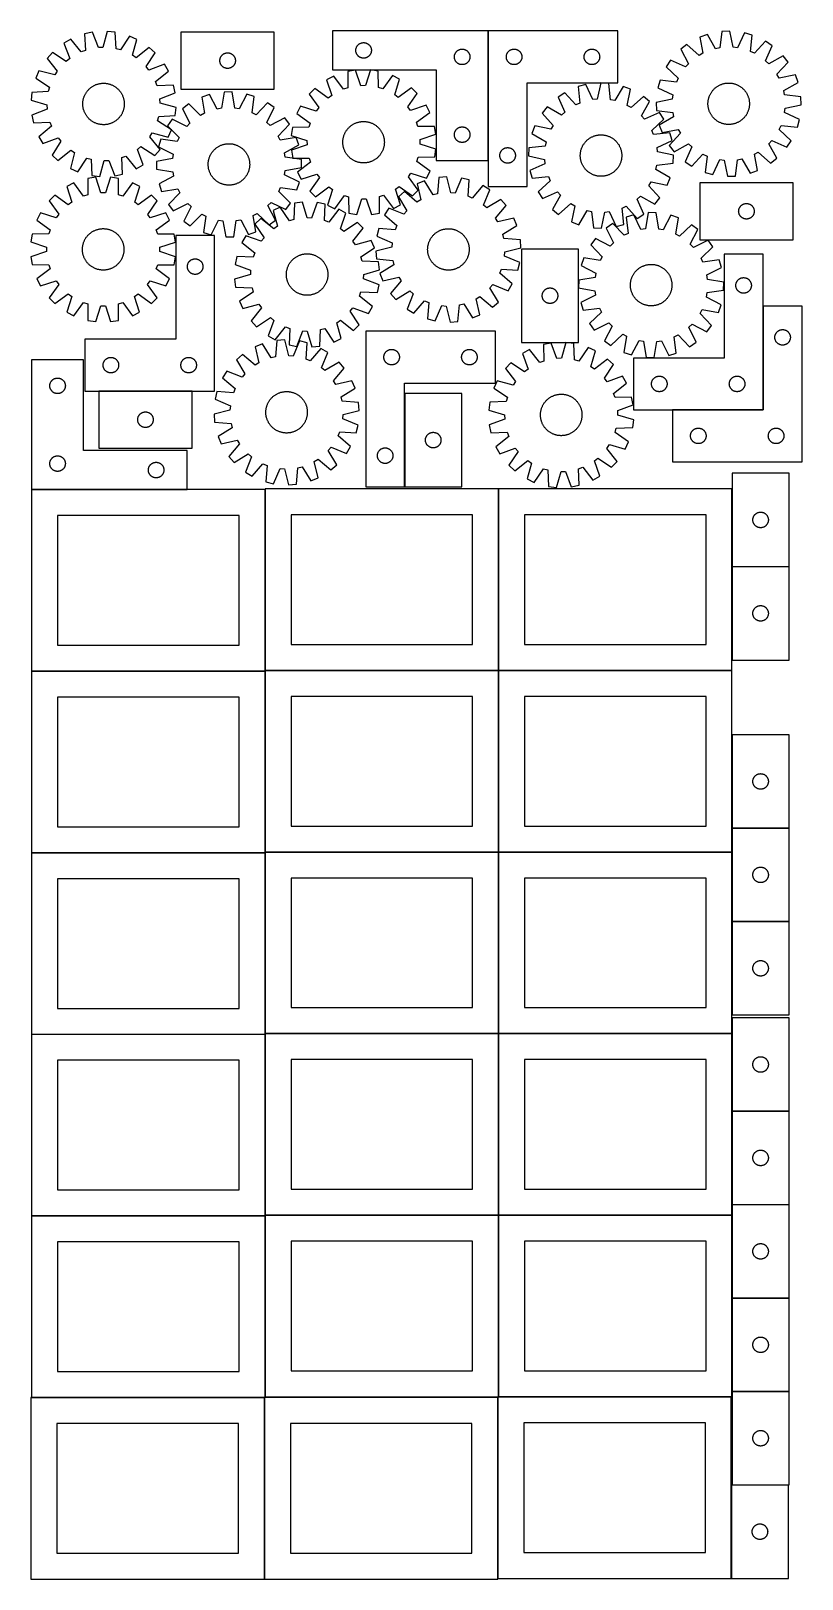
# Model space of a CAD drawing. Header units: millimetres. Extents: x 7 to 1493, y 8 to 2993.
import ezdxf

# ---------------------------------------------------------------- set-up
doc = ezdxf.new("R2010")
doc.units = ezdxf.units.MM
doc.layers.add('COMMON', color=5, linetype='CONTINUOUS', true_color=0x0000ff)
doc.layers.add('CUT', color=7, linetype='CONTINUOUS', true_color=0x000000)

msp = doc.modelspace()

# ---------------------------------------------------------------- linework, layer by layer
at = {"layer": 'COMMON'}
for p, q in [((888.059595, 2993.404108), (888.059595, 2743.404108)), ((1418.259438, 2262.689078), (1418.259438, 2462.489077)), ((317.27545, 2298.831215), (137.27545, 2298.831215)), ((727.073316, 2294.382382), (727.073316, 2114.382382)), ((1243.359438, 2262.589077), (1418.159437, 2262.589077)), ((307.849575, 2108.94955), (7.849575, 2108.94955)), ((457.949575, 2108.849549), (457.949575, 1760.174328)), ((908.149576, 2110.174328), (908.149576, 1760.174328)), ((1358.349577, 2110.174328), (1358.349577, 1960.395083)), ((1358.349577, 1960.195082), (1358.349577, 1780.195082)), ((1358.449578, 1960.295082), (1468.449578, 1960.295082)), ((7.849575, 1758.749548), (457.849575, 1758.749548)), ((457.949575, 1758.649548), (457.949575, 1409.974327)), ((458.049576, 1760.074327), (908.049576, 1760.074327)), ((908.149576, 1759.974327), (908.149576, 1409.974327)), ((908.249577, 1760.074327), (1358.249577, 1760.074327)), ((1358.349577, 1636.073405), (1358.349577, 1456.073405)), ((1358.349577, 1455.873404), (1358.349577, 1409.974327)), ((1358.449578, 1455.973404), (1468.449578, 1455.973404)), ((457.849575, 1408.549548), (7.849575, 1408.549548)), ((457.949576, 1059.774326), (457.949576, 1408.449547)), ((458.049576, 1409.874326), (908.049576, 1409.874326)), ((908.149576, 1409.774326), (908.149576, 1059.774326)), ((908.249577, 1409.874326), (1358.249577, 1409.874326)), ((1358.349577, 1409.774326), (1358.349577, 1275.873404)), ((1358.349577, 1275.673403), (1358.349577, 1095.673403)), ((1358.449578, 1275.773403), (1468.449578, 1275.773403)), ((1358.349577, 1090.174346), (1358.349577, 1059.774326)), ((7.849575, 1058.349546), (457.849575, 1058.349546)), ((457.949575, 1058.249546), (457.949575, 709.574325)), ((908.049576, 1059.674326), (458.049576, 1059.674326)), ((908.149576, 1059.574325), (908.149576, 709.574325)), ((1358.249577, 1059.674326), (908.249577, 1059.674326)), ((1358.349577, 1059.574325), (1358.349577, 910.174346)), ((1358.349577, 909.974345), (1358.349577, 729.974345)), ((1358.449578, 910.074345), (1468.449578, 910.074345)), ((1358.349577, 729.774344), (1358.349577, 709.574325)), ((1358.449578, 729.874344), (1468.449578, 729.874344)), ((7.849575, 708.149545), (457.849575, 708.149545)), ((457.949575, 708.049545), (457.949575, 359.374324)), ((458.049576, 709.474324), (908.049576, 709.474324)), ((908.149576, 709.374324), (908.149576, 359.374324)), ((908.249577, 709.474324), (1358.249577, 709.474324)), ((1358.349577, 709.374324), (1358.349577, 549.774344)), ((1358.349577, 549.574343), (1358.349577, 369.574343)), ((1358.449578, 549.674343), (1468.449578, 549.674343)), ((908.249577, 359.274323), (1356.924737, 359.274323)), ((1358.349577, 369.374342), (1358.349577, 359.374324)), ((1358.449578, 369.474342), (1468.449578, 369.474342)), ((7.849575, 357.949544), (456.524735, 357.949544)), ((456.624735, 357.849544), (456.624735, 7.849544)), ((906.824736, 357.849544), (906.824736, 9.174323)), ((1357.024737, 189.174323), (1357.024737, 9.174323)), ((1358.449578, 189.274323), (1467.124738, 189.274323))]:
    msp.add_line(p, q, dxfattribs=at)
at = {"layer": 'CUT'}
for p, q in [((125.045423, 2990.957288), (109.993598, 2987.767756)), ((109.993598, 2987.767756), (111.461147, 2956.037313)), ((136.573691, 2961.358745), (125.045423, 2990.957288)), ((153.546087, 2992.433082), (145.136563, 2961.802139)), ((168.846843, 2990.815237), (153.546087, 2992.433082)), ((170.664424, 2959.102919), (168.846843, 2990.815237)), ((475.728453, 2991.170716), (295.728453, 2991.170716)), ((295.728453, 2991.170716), (295.728453, 2881.170716)), ((475.728453, 2881.170716), (475.728453, 2991.170716)), ((887.959595, 2993.404108), (587.959595, 2993.404108)), ((587.959595, 2993.404108), (587.959595, 2918.404108)), ((887.959595, 2743.404108), (887.959595, 2993.404108)), ((888.159596, 2993.404108), (888.159596, 2693.404108)), ((1138.159596, 2993.404108), (888.159596, 2993.404108)), ((1138.159596, 2893.404108), (1138.159596, 2993.404108)), ((1310.794923, 2986.858328), (1296.359526, 2981.533871)), ((1326.466579, 2959.229105), (1310.794923, 2986.858328)), ((1338.785759, 2992.424201), (1334.876275, 2960.901342)), ((1354.159986, 2993.027278), (1338.785759, 2992.424201)), ((1360.526716, 2961.907517), (1354.159986, 2993.027278)), ((1382.500802, 2989.671094), (1369.041562, 2960.89917)), ((1397.308921, 2985.493756), (1382.500802, 2989.671094)), ((83.343901, 2977.557004), (70.014384, 2969.872309)), ((70.014384, 2969.872309), (81.215353, 2940.148361)), ((103.454388, 2952.969547), (83.343901, 2977.557004)), ((111.461147, 2956.037313), (103.454388, 2952.969547)), ((145.136563, 2961.802139), (136.573691, 2961.358745)), ((178.945216, 2956.878539), (170.664424, 2959.102919)), ((196.40863, 2983.411611), (178.945216, 2956.878539)), ((210.460572, 2977.144756), (196.40863, 2983.411611)), ((202.38955, 2946.422885), (210.460572, 2977.144756)), ((234.385543, 2961.586427), (209.577679, 2941.748468)), ((245.81317, 2951.284005), (234.385543, 2961.586427)), ((632.959595, 2955.904108), (632.979483, 2956.676289)), ((632.979483, 2955.131926), (632.959595, 2955.904108)), ((632.979483, 2956.676289), (633.039097, 2957.446423)), ((633.039097, 2957.446423), (633.138276, 2958.212466)), ((633.138276, 2958.212466), (633.276759, 2958.972389)), ((633.276759, 2958.972389), (633.454179, 2959.724175)), ((633.454179, 2959.724175), (633.670064, 2960.46583)), ((633.670064, 2960.46583), (633.923842, 2961.195389)), ((633.923842, 2961.195389), (634.214841, 2961.910916)), ((634.214841, 2961.910916), (634.542288, 2962.610515)), ((634.542288, 2962.610515), (634.905316, 2963.292329)), ((634.905316, 2963.292329), (635.302961, 2963.954551)), ((635.302961, 2963.954551), (635.73417, 2964.595424)), ((635.73417, 2964.595424), (636.197798, 2965.21325)), ((636.197798, 2965.21325), (636.692616, 2965.80639)), ((636.692616, 2965.80639), (637.217312, 2966.37327)), ((637.217312, 2966.37327), (637.770495, 2966.912388)), ((637.770495, 2966.912388), (638.350697, 2967.422314)), ((638.350697, 2967.422314), (638.95638, 2967.901696)), ((638.95638, 2967.901696), (639.585939, 2968.349263)), ((639.585939, 2968.349263), (640.237703, 2968.763827)), ((640.237703, 2968.763827), (640.909944, 2969.14429)), ((640.909944, 2969.14429), (641.600879, 2969.489642)), ((641.600879, 2969.489642), (642.308676, 2969.798967)), ((642.308676, 2969.798967), (643.031459, 2970.071446)), ((643.031459, 2970.071446), (643.76731, 2970.306356)), ((643.76731, 2970.306356), (644.514279, 2970.503073)), ((644.514279, 2970.503073), (645.270383, 2970.661077)), ((645.270383, 2970.661077), (646.033619, 2970.779948)), ((646.033619, 2970.779948), (646.801963, 2970.859371)), ((646.801963, 2970.859371), (647.573376, 2970.899135)), ((647.573376, 2970.899135), (648.345813, 2970.899135)), ((648.345813, 2970.899135), (649.117227, 2970.859371)), ((649.117227, 2970.859371), (649.88557, 2970.779948)), ((649.88557, 2970.779948), (650.648806, 2970.661077)), ((650.648806, 2970.661077), (651.404911, 2970.503073)), ((651.404911, 2970.503073), (652.151879, 2970.306356)), ((652.151879, 2970.306356), (652.88773, 2970.071446)), ((652.88773, 2970.071446), (653.610513, 2969.798967)), ((653.610513, 2969.798967), (654.318311, 2969.489642)), ((654.318311, 2969.489642), (655.009246, 2969.14429)), ((655.009246, 2969.14429), (655.681487, 2968.763827)), ((655.681487, 2968.763827), (656.33325, 2968.349263)), ((656.33325, 2968.349263), (656.962809, 2967.901696)), ((656.962809, 2967.901696), (657.568492, 2967.422314)), ((657.568492, 2967.422314), (658.148695, 2966.912388)), ((658.148695, 2966.912388), (658.701877, 2966.37327)), ((658.701877, 2966.37327), (659.226574, 2965.80639)), ((659.226574, 2965.80639), (659.721392, 2965.21325)), ((659.721392, 2965.21325), (660.18502, 2964.595424)), ((660.18502, 2964.595424), (660.616228, 2963.954551)), ((660.616228, 2963.954551), (661.013873, 2963.292329)), ((661.013873, 2963.292329), (661.376901, 2962.610515)), ((661.376901, 2962.610515), (661.704348, 2961.910916)), ((661.704348, 2961.910916), (661.995347, 2961.195389)), ((661.995347, 2961.195389), (662.249125, 2960.46583)), ((662.249125, 2960.46583), (662.465011, 2959.724175)), ((662.465011, 2959.724175), (662.64243, 2958.972389)), ((662.64243, 2958.972389), (662.780913, 2958.212466)), ((662.780913, 2958.212466), (662.880093, 2957.446423)), ((662.880093, 2957.446423), (662.939706, 2956.676289)), ((662.939706, 2956.676289), (662.959595, 2955.904108)), ((662.959595, 2955.904108), (662.939706, 2955.131926)), ((828.95638, 2955.401696), (829.585939, 2955.849263)), ((829.585939, 2955.849263), (830.237703, 2956.263827)), ((830.237703, 2956.263827), (830.909944, 2956.64429)), ((830.909944, 2956.64429), (831.600879, 2956.989642)), ((831.600879, 2956.989642), (832.308676, 2957.298967)), ((832.308676, 2957.298967), (833.031459, 2957.571446)), ((833.031459, 2957.571446), (833.76731, 2957.806356)), ((833.76731, 2957.806356), (834.514279, 2958.003073)), ((834.514279, 2958.003073), (835.270383, 2958.161077)), ((835.270383, 2958.161077), (836.033619, 2958.279948)), ((836.033619, 2958.279948), (836.801963, 2958.359371)), ((836.801963, 2958.359371), (837.573376, 2958.399135)), ((837.573376, 2958.399135), (838.345813, 2958.399135)), ((838.345813, 2958.399135), (839.117227, 2958.359371)), ((839.117227, 2958.359371), (839.88557, 2958.279948)), ((839.88557, 2958.279948), (840.648806, 2958.161077)), ((840.648806, 2958.161077), (841.404911, 2958.003073)), ((841.404911, 2958.003073), (842.151879, 2957.806356)), ((842.151879, 2957.806356), (842.88773, 2957.571446)), ((842.88773, 2957.571446), (843.610513, 2957.298967)), ((843.610513, 2957.298967), (844.318311, 2956.989642)), ((844.318311, 2956.989642), (845.009246, 2956.64429)), ((845.009246, 2956.64429), (845.681487, 2956.263827)), ((845.681487, 2956.263827), (846.33325, 2955.849263)), ((846.33325, 2955.849263), (846.962809, 2955.401696)), ((929.468279, 2955.629533), (930.109153, 2956.060741)), ((930.109153, 2956.060741), (930.771375, 2956.458386)), ((930.771375, 2956.458386), (931.453189, 2956.821414)), ((931.453189, 2956.821414), (932.152787, 2957.148861)), ((932.152787, 2957.148861), (932.868314, 2957.43986)), ((932.868314, 2957.43986), (933.597873, 2957.693638)), ((933.597873, 2957.693638), (934.339529, 2957.909524)), ((934.339529, 2957.909524), (935.091315, 2958.086943)), ((935.091315, 2958.086943), (935.851237, 2958.225426)), ((935.851237, 2958.225426), (936.617281, 2958.324606)), ((936.617281, 2958.324606), (937.387414, 2958.384219)), ((937.387414, 2958.384219), (938.159596, 2958.404108)), ((938.159596, 2958.404108), (938.931777, 2958.384219)), ((938.931777, 2958.384219), (939.701911, 2958.324606)), ((939.701911, 2958.324606), (940.467954, 2958.225426)), ((940.467954, 2958.225426), (941.227877, 2958.086943)), ((941.227877, 2958.086943), (941.979662, 2957.909524)), ((941.979662, 2957.909524), (942.721318, 2957.693638)), ((942.721318, 2957.693638), (943.450877, 2957.43986)), ((943.450877, 2957.43986), (944.166404, 2957.148861)), ((944.166404, 2957.148861), (944.866003, 2956.821414)), ((944.866003, 2956.821414), (945.547817, 2956.458386)), ((945.547817, 2956.458386), (946.210039, 2956.060741)), ((946.210039, 2956.060741), (946.850912, 2955.629533)), ((1079.468279, 2955.629533), (1080.109153, 2956.060741)), ((1080.109153, 2956.060741), (1080.771375, 2956.458386)), ((1080.771375, 2956.458386), (1081.453189, 2956.821414)), ((1081.453189, 2956.821414), (1082.152787, 2957.148861)), ((1082.152787, 2957.148861), (1082.868314, 2957.43986)), ((1082.868314, 2957.43986), (1083.597873, 2957.693638)), ((1083.597873, 2957.693638), (1084.339529, 2957.909524)), ((1084.339529, 2957.909524), (1085.091315, 2958.086943)), ((1085.091315, 2958.086943), (1085.851237, 2958.225426)), ((1085.851237, 2958.225426), (1086.617281, 2958.324606)), ((1086.617281, 2958.324606), (1087.387414, 2958.384219)), ((1087.387414, 2958.384219), (1088.159596, 2958.404108)), ((1088.159596, 2958.404108), (1088.931777, 2958.384219)), ((1088.931777, 2958.384219), (1089.701911, 2958.324606)), ((1089.701911, 2958.324606), (1090.467954, 2958.225426)), ((1090.467954, 2958.225426), (1091.227877, 2958.086943)), ((1091.227877, 2958.086943), (1091.979662, 2957.909524)), ((1091.979662, 2957.909524), (1092.721318, 2957.693638)), ((1092.721318, 2957.693638), (1093.450877, 2957.43986)), ((1093.450877, 2957.43986), (1094.166404, 2957.148861)), ((1094.166404, 2957.148861), (1094.866003, 2956.821414)), ((1094.866003, 2956.821414), (1095.547817, 2956.458386)), ((1095.547817, 2956.458386), (1096.210039, 2956.060741)), ((1096.210039, 2956.060741), (1096.850912, 2955.629533)), ((1271.458609, 2967.590766), (1259.375077, 2958.066124)), ((1259.375077, 2958.066124), (1274.740911, 2930.265658)), ((1294.901138, 2946.156622), (1271.458609, 2967.590766)), ((1296.359526, 2981.533871), (1302.382485, 2950.345753)), ((1334.876275, 2960.901342), (1326.466579, 2959.229105)), ((1369.041562, 2960.89917), (1360.526716, 2961.907517)), ((1393.747507, 2953.929677), (1397.308921, 2985.493756)), ((1423.225521, 2973.544042), (1401.53401, 2950.33945)), ((1422.877068, 2936.076512), (1436.018011, 2964.995198)), ((1436.018011, 2964.995198), (1423.225521, 2973.544042)), ((47.824312, 2951.926097), (37.52189, 2940.49847)), ((37.52189, 2940.49847), (57.359849, 2915.690606)), ((74.548465, 2934.756518), (47.824312, 2951.926097)), ((81.215353, 2940.148361), (74.548465, 2934.756518)), ((209.577679, 2941.748468), (202.38955, 2946.422885)), ((228.643591, 2924.559853), (245.81317, 2951.284005)), ((263.759382, 2929.093933), (234.035434, 2917.892965)), ((271.444077, 2915.764417), (263.759382, 2929.093933)), ((370.728453, 2936.170716), (370.748342, 2936.942898)), ((370.748342, 2935.398535), (370.728453, 2936.170716)), ((370.748342, 2936.942898), (370.807955, 2937.713031)), ((370.807955, 2934.628401), (370.748342, 2935.398535)), ((370.807955, 2937.713031), (370.907135, 2938.479075)), ((370.907135, 2933.862358), (370.807955, 2934.628401)), ((370.907135, 2938.479075), (371.045618, 2939.238997)), ((371.045618, 2933.102435), (370.907135, 2933.862358)), ((371.045618, 2939.238997), (371.223037, 2939.990783)), ((371.223037, 2932.350649), (371.045618, 2933.102435)), ((371.223037, 2939.990783), (371.438923, 2940.732439)), ((371.438923, 2931.608994), (371.223037, 2932.350649)), ((371.438923, 2940.732439), (371.692701, 2941.461998)), ((371.692701, 2930.879435), (371.438923, 2931.608994)), ((371.692701, 2941.461998), (371.9837, 2942.177525)), ((371.9837, 2930.163908), (371.692701, 2930.879435)), ((371.9837, 2942.177525), (372.311147, 2942.877123)), ((372.311147, 2929.464309), (371.9837, 2930.163908)), ((372.311147, 2942.877123), (372.674175, 2943.558937)), ((372.674175, 2928.782495), (372.311147, 2929.464309)), ((372.674175, 2943.558937), (373.07182, 2944.221159)), ((373.07182, 2928.120273), (372.674175, 2928.782495)), ((373.07182, 2944.221159), (373.503028, 2944.862033)), ((373.503028, 2927.4794), (373.07182, 2928.120273)), ((373.503028, 2944.862033), (373.966656, 2945.479858)), ((373.966656, 2926.861574), (373.503028, 2927.4794)), ((373.966656, 2945.479858), (374.461474, 2946.072998)), ((374.461474, 2926.268434), (373.966656, 2926.861574)), ((374.461474, 2946.072998), (374.98617, 2946.639879)), ((374.98617, 2925.701554), (374.461474, 2926.268434)), ((374.98617, 2946.639879), (375.539353, 2947.178997)), ((375.539353, 2947.178997), (376.119556, 2947.688923)), ((376.119556, 2947.688923), (376.725239, 2948.168305)), ((376.725239, 2948.168305), (377.354797, 2948.615871)), ((377.354797, 2948.615871), (378.006561, 2949.030436)), ((378.006561, 2949.030436), (378.678802, 2949.410898)), ((378.678802, 2949.410898), (379.369737, 2949.75625)), ((379.369737, 2949.75625), (380.077535, 2950.065576)), ((380.077535, 2950.065576), (380.800318, 2950.338055)), ((380.800318, 2950.338055), (381.536169, 2950.572964)), ((381.536169, 2950.572964), (382.283137, 2950.769682)), ((382.283137, 2950.769682), (383.039242, 2950.927686)), ((383.039242, 2950.927686), (383.802478, 2951.046556)), ((383.802478, 2951.046556), (384.570821, 2951.125979)), ((384.570821, 2951.125979), (385.342235, 2951.165743)), ((385.342235, 2951.165743), (386.114672, 2951.165743)), ((386.114672, 2951.165743), (386.886085, 2951.125979)), ((386.886085, 2951.125979), (387.654429, 2951.046556)), ((387.654429, 2951.046556), (388.417665, 2950.927686)), ((388.417665, 2950.927686), (389.173769, 2950.769682)), ((389.173769, 2950.769682), (389.920738, 2950.572964)), ((389.920738, 2950.572964), (390.656589, 2950.338055)), ((390.656589, 2950.338055), (391.379372, 2950.065576)), ((391.379372, 2950.065576), (392.087169, 2949.75625)), ((392.087169, 2949.75625), (392.778104, 2949.410898)), ((392.778104, 2949.410898), (393.450345, 2949.030436)), ((393.450345, 2949.030436), (394.102109, 2948.615871)), ((394.102109, 2948.615871), (394.731667, 2948.168305)), ((394.731667, 2948.168305), (395.337351, 2947.688923)), ((395.337351, 2947.688923), (395.917553, 2947.178997)), ((395.917553, 2947.178997), (396.470736, 2946.639879)), ((396.470736, 2946.639879), (396.995432, 2946.072998)), ((396.995432, 2926.268434), (396.470736, 2925.701554)), ((396.995432, 2946.072998), (397.49025, 2945.479858)), ((397.49025, 2926.861574), (396.995432, 2926.268434)), ((397.49025, 2945.479858), (397.953878, 2944.862033)), ((397.953878, 2927.4794), (397.49025, 2926.861574)), ((397.953878, 2944.862033), (398.385087, 2944.221159)), ((398.385087, 2928.120273), (397.953878, 2927.4794)), ((398.385087, 2944.221159), (398.782732, 2943.558937)), ((398.782732, 2928.782495), (398.385087, 2928.120273)), ((398.782732, 2943.558937), (399.145759, 2942.877123)), ((399.145759, 2929.464309), (398.782732, 2928.782495)), ((399.145759, 2942.877123), (399.473207, 2942.177525)), ((399.473207, 2930.163908), (399.145759, 2929.464309)), ((399.473207, 2942.177525), (399.764206, 2941.461998)), ((399.764206, 2930.879435), (399.473207, 2930.163908)), ((399.764206, 2941.461998), (400.017984, 2940.732439)), ((400.017984, 2931.608994), (399.764206, 2930.879435)), ((400.017984, 2940.732439), (400.233869, 2939.990783)), ((400.233869, 2932.350649), (400.017984, 2931.608994)), ((400.233869, 2939.990783), (400.411289, 2939.238997)), ((400.411289, 2933.102435), (400.233869, 2932.350649)), ((400.411289, 2939.238997), (400.549772, 2938.479075)), ((400.549772, 2933.862358), (400.411289, 2933.102435)), ((400.549772, 2938.479075), (400.648951, 2937.713031)), ((400.648951, 2934.628401), (400.549772, 2933.862358)), ((400.648951, 2937.713031), (400.708565, 2936.942898)), ((400.708565, 2935.398535), (400.648951, 2934.628401)), ((400.708565, 2936.942898), (400.728453, 2936.170716)), ((400.728453, 2936.170716), (400.708565, 2935.398535)), ((633.039097, 2954.361793), (632.979483, 2955.131926)), ((633.138276, 2953.595749), (633.039097, 2954.361793)), ((633.276759, 2952.835827), (633.138276, 2953.595749)), ((633.454179, 2952.084041), (633.276759, 2952.835827)), ((633.670064, 2951.342385), (633.454179, 2952.084041)), ((633.923842, 2950.612826), (633.670064, 2951.342385)), ((634.214841, 2949.897299), (633.923842, 2950.612826)), ((634.542288, 2949.197701), (634.214841, 2949.897299)), ((634.905316, 2948.515887), (634.542288, 2949.197701)), ((635.302961, 2947.853665), (634.905316, 2948.515887)), ((635.73417, 2947.212791), (635.302961, 2947.853665)), ((636.197798, 2946.594965), (635.73417, 2947.212791)), ((636.692616, 2946.001826), (636.197798, 2946.594965)), ((637.217312, 2945.434945), (636.692616, 2946.001826)), ((637.770495, 2944.895827), (637.217312, 2945.434945)), ((638.350697, 2944.385901), (637.770495, 2944.895827)), ((638.95638, 2943.906519), (638.350697, 2944.385901)), ((639.585939, 2943.458952), (638.95638, 2943.906519)), ((640.237703, 2943.044388), (639.585939, 2943.458952)), ((640.909944, 2942.663926), (640.237703, 2943.044388)), ((641.600879, 2942.318574), (640.909944, 2942.663926)), ((642.308676, 2942.009248), (641.600879, 2942.318574)), ((643.031459, 2941.736769), (642.308676, 2942.009248)), ((643.76731, 2941.50186), (643.031459, 2941.736769)), ((644.514279, 2941.305142), (643.76731, 2941.50186)), ((645.270383, 2941.147138), (644.514279, 2941.305142)), ((646.033619, 2941.028268), (645.270383, 2941.147138)), ((646.801963, 2940.948845), (646.033619, 2941.028268)), ((647.573376, 2940.909081), (646.801963, 2940.948845)), ((648.345813, 2940.909081), (647.573376, 2940.909081)), ((649.117227, 2940.948845), (648.345813, 2940.909081)), ((649.88557, 2941.028268), (649.117227, 2940.948845)), ((650.648806, 2941.147138), (649.88557, 2941.028268)), ((651.404911, 2941.305142), (650.648806, 2941.147138)), ((652.151879, 2941.50186), (651.404911, 2941.305142)), ((652.88773, 2941.736769), (652.151879, 2941.50186)), ((653.610513, 2942.009248), (652.88773, 2941.736769)), ((654.318311, 2942.318574), (653.610513, 2942.009248)), ((655.009246, 2942.663926), (654.318311, 2942.318574)), ((655.681487, 2943.044388), (655.009246, 2942.663926)), ((656.33325, 2943.458952), (655.681487, 2943.044388)), ((656.962809, 2943.906519), (656.33325, 2943.458952)), ((657.568492, 2944.385901), (656.962809, 2943.906519)), ((658.148695, 2944.895827), (657.568492, 2944.385901)), ((658.701877, 2945.434945), (658.148695, 2944.895827)), ((659.226574, 2946.001826), (658.701877, 2945.434945)), ((659.721392, 2946.594965), (659.226574, 2946.001826)), ((660.18502, 2947.212791), (659.721392, 2946.594965)), ((660.616228, 2947.853665), (660.18502, 2947.212791)), ((661.013873, 2948.515887), (660.616228, 2947.853665)), ((661.376901, 2949.197701), (661.013873, 2948.515887)), ((661.704348, 2949.897299), (661.376901, 2949.197701)), ((661.995347, 2950.612826), (661.704348, 2949.897299)), ((662.249125, 2951.342385), (661.995347, 2950.612826)), ((662.465011, 2952.084041), (662.249125, 2951.342385)), ((662.64243, 2952.835827), (662.465011, 2952.084041)), ((662.780913, 2953.595749), (662.64243, 2952.835827)), ((662.880093, 2954.361793), (662.780913, 2953.595749)), ((662.939706, 2955.131926), (662.880093, 2954.361793)), ((822.959595, 2943.404108), (822.979483, 2944.176289)), ((822.979483, 2942.631926), (822.959595, 2943.404108)), ((822.979483, 2944.176289), (823.039097, 2944.946423)), ((823.039097, 2941.861793), (822.979483, 2942.631926)), ((823.039097, 2944.946423), (823.138276, 2945.712466)), ((823.138276, 2941.095749), (823.039097, 2941.861793)), ((823.138276, 2945.712466), (823.276759, 2946.472389)), ((823.276759, 2940.335827), (823.138276, 2941.095749)), ((823.276759, 2946.472389), (823.454179, 2947.224175)), ((823.454179, 2939.584041), (823.276759, 2940.335827)), ((823.454179, 2947.224175), (823.670064, 2947.96583)), ((823.670064, 2938.842385), (823.454179, 2939.584041)), ((823.670064, 2947.96583), (823.923842, 2948.695389)), ((823.923842, 2938.112826), (823.670064, 2938.842385)), ((823.923842, 2948.695389), (824.214841, 2949.410916)), ((824.214841, 2937.397299), (823.923842, 2938.112826)), ((824.214841, 2949.410916), (824.542288, 2950.110515)), ((824.542288, 2936.697701), (824.214841, 2937.397299)), ((824.542288, 2950.110515), (824.905316, 2950.792329)), ((824.905316, 2936.015887), (824.542288, 2936.697701)), ((824.905316, 2950.792329), (825.302961, 2951.454551)), ((825.302961, 2935.353665), (824.905316, 2936.015887)), ((825.302961, 2951.454551), (825.73417, 2952.095424)), ((825.73417, 2934.712791), (825.302961, 2935.353665)), ((825.73417, 2952.095424), (826.197798, 2952.71325)), ((826.197798, 2934.094965), (825.73417, 2934.712791)), ((826.197798, 2952.71325), (826.692616, 2953.30639)), ((826.692616, 2933.501826), (826.197798, 2934.094965)), ((826.692616, 2953.30639), (827.217312, 2953.87327)), ((827.217312, 2932.934945), (826.692616, 2933.501826)), ((827.217312, 2953.87327), (827.770495, 2954.412388)), ((827.770495, 2932.395827), (827.217312, 2932.934945)), ((827.770495, 2954.412388), (828.350697, 2954.922314)), ((828.350697, 2931.885901), (827.770495, 2932.395827)), ((828.350697, 2954.922314), (828.95638, 2955.401696)), ((828.95638, 2931.406519), (828.350697, 2931.885901)), ((829.585939, 2930.958952), (828.95638, 2931.406519)), ((830.237703, 2930.544388), (829.585939, 2930.958952)), ((830.909944, 2930.163926), (830.237703, 2930.544388)), ((831.600879, 2929.818574), (830.909944, 2930.163926)), ((832.308676, 2929.509248), (831.600879, 2929.818574)), ((833.031459, 2929.236769), (832.308676, 2929.509248)), ((833.76731, 2929.00186), (833.031459, 2929.236769)), ((834.514279, 2928.805142), (833.76731, 2929.00186)), ((835.270383, 2928.647138), (834.514279, 2928.805142)), ((836.033619, 2928.528268), (835.270383, 2928.647138)), ((836.801963, 2928.448845), (836.033619, 2928.528268)), ((837.573376, 2928.409081), (836.801963, 2928.448845)), ((838.345813, 2928.409081), (837.573376, 2928.409081)), ((839.117227, 2928.448845), (838.345813, 2928.409081)), ((839.88557, 2928.528268), (839.117227, 2928.448845)), ((840.648806, 2928.647138), (839.88557, 2928.528268)), ((841.404911, 2928.805142), (840.648806, 2928.647138)), ((842.151879, 2929.00186), (841.404911, 2928.805142)), ((842.88773, 2929.236769), (842.151879, 2929.00186)), ((843.610513, 2929.509248), (842.88773, 2929.236769)), ((844.318311, 2929.818574), (843.610513, 2929.509248)), ((845.009246, 2930.163926), (844.318311, 2929.818574)), ((845.681487, 2930.544388), (845.009246, 2930.163926)), ((846.33325, 2930.958952), (845.681487, 2930.544388)), ((846.962809, 2931.406519), (846.33325, 2930.958952)), ((846.962809, 2955.401696), (847.568492, 2954.922314)), ((847.568492, 2931.885901), (846.962809, 2931.406519)), ((847.568492, 2954.922314), (848.148695, 2954.412388)), ((848.148695, 2932.395827), (847.568492, 2931.885901)), ((848.148695, 2954.412388), (848.701877, 2953.87327)), ((848.701877, 2932.934945), (848.148695, 2932.395827)), ((848.701877, 2953.87327), (849.226574, 2953.30639)), ((849.226574, 2933.501826), (848.701877, 2932.934945)), ((849.226574, 2953.30639), (849.721392, 2952.71325)), ((849.721392, 2934.094965), (849.226574, 2933.501826)), ((849.721392, 2952.71325), (850.18502, 2952.095424)), ((850.18502, 2934.712791), (849.721392, 2934.094965)), ((850.18502, 2952.095424), (850.616228, 2951.454551)), ((850.616228, 2935.353665), (850.18502, 2934.712791)), ((850.616228, 2951.454551), (851.013873, 2950.792329)), ((851.013873, 2936.015887), (850.616228, 2935.353665)), ((851.013873, 2950.792329), (851.376901, 2950.110515)), ((851.376901, 2936.697701), (851.013873, 2936.015887)), ((851.376901, 2950.110515), (851.704348, 2949.410916)), ((851.704348, 2937.397299), (851.376901, 2936.697701)), ((851.704348, 2949.410916), (851.995347, 2948.695389)), ((851.995347, 2938.112826), (851.704348, 2937.397299)), ((851.995347, 2948.695389), (852.249125, 2947.96583)), ((852.249125, 2938.842385), (851.995347, 2938.112826)), ((852.249125, 2947.96583), (852.465011, 2947.224175)), ((852.465011, 2939.584041), (852.249125, 2938.842385)), ((852.465011, 2947.224175), (852.64243, 2946.472389)), ((852.64243, 2940.335827), (852.465011, 2939.584041)), ((852.64243, 2946.472389), (852.780913, 2945.712466)), ((852.780913, 2941.095749), (852.64243, 2940.335827)), ((852.780913, 2945.712466), (852.880093, 2944.946423)), ((852.880093, 2941.861793), (852.780913, 2941.095749)), ((852.880093, 2944.946423), (852.939706, 2944.176289)), ((852.939706, 2942.631926), (852.880093, 2941.861793)), ((852.939706, 2944.176289), (852.959595, 2943.404108)), ((852.959595, 2943.404108), (852.939706, 2942.631926)), ((923.164569, 2943.790326), (923.204333, 2944.56174)), ((923.164569, 2943.017889), (923.164569, 2943.790326)), ((923.204333, 2942.246476), (923.164569, 2943.017889)), ((923.204333, 2944.56174), (923.283756, 2945.330083)), ((923.283756, 2941.478132), (923.204333, 2942.246476)), ((923.283756, 2945.330083), (923.402626, 2946.093319)), ((923.402626, 2940.714896), (923.283756, 2941.478132)), ((923.402626, 2946.093319), (923.56063, 2946.849424)), ((923.56063, 2939.958792), (923.402626, 2940.714896)), ((923.56063, 2946.849424), (923.757348, 2947.596392)), ((923.757348, 2939.211823), (923.56063, 2939.958792)), ((923.757348, 2947.596392), (923.992257, 2948.332243)), ((923.992257, 2938.475972), (923.757348, 2939.211823)), ((923.992257, 2948.332243), (924.264736, 2949.055026)), ((924.264736, 2937.753189), (923.992257, 2938.475972)), ((924.264736, 2949.055026), (924.574062, 2949.762824)), ((924.574062, 2937.045392), (924.264736, 2937.753189)), ((924.574062, 2949.762824), (924.919414, 2950.453759)), ((924.919414, 2936.354457), (924.574062, 2937.045392)), ((924.919414, 2950.453759), (925.299876, 2951.126)), ((925.299876, 2935.682216), (924.919414, 2936.354457)), ((925.299876, 2951.126), (925.71444, 2951.777764)), ((925.71444, 2935.030452), (925.299876, 2935.682216)), ((925.71444, 2951.777764), (926.162007, 2952.407322)), ((926.162007, 2934.400893), (925.71444, 2935.030452)), ((926.162007, 2952.407322), (926.641389, 2953.013005)), ((926.641389, 2933.79521), (926.162007, 2934.400893)), ((926.641389, 2953.013005), (927.151315, 2953.593208)), ((927.151315, 2933.215008), (926.641389, 2933.79521)), ((927.151315, 2953.593208), (927.690433, 2954.146391)), ((927.690433, 2932.661825), (927.151315, 2933.215008)), ((927.690433, 2954.146391), (928.257314, 2954.671087)), ((928.257314, 2932.137129), (927.690433, 2932.661825)), ((928.257314, 2954.671087), (928.850453, 2955.165905)), ((928.850453, 2931.642311), (928.257314, 2932.137129)), ((928.850453, 2955.165905), (929.468279, 2955.629533)), ((929.468279, 2931.178683), (928.850453, 2931.642311)), ((930.109153, 2930.747474), (929.468279, 2931.178683)), ((930.771375, 2930.349829), (930.109153, 2930.747474)), ((931.453189, 2929.986801), (930.771375, 2930.349829)), ((932.152787, 2929.659354), (931.453189, 2929.986801)), ((932.868314, 2929.368355), (932.152787, 2929.659354)), ((933.597873, 2929.114577), (932.868314, 2929.368355)), ((934.339529, 2928.898692), (933.597873, 2929.114577)), ((935.091315, 2928.721272), (934.339529, 2928.898692)), ((935.851237, 2928.582789), (935.091315, 2928.721272)), ((936.617281, 2928.48361), (935.851237, 2928.582789)), ((937.387414, 2928.423996), (936.617281, 2928.48361)), ((938.159596, 2928.404108), (937.387414, 2928.423996)), ((938.931777, 2928.423996), (938.159596, 2928.404108)), ((939.701911, 2928.48361), (938.931777, 2928.423996)), ((940.467954, 2928.582789), (939.701911, 2928.48361)), ((941.227877, 2928.721272), (940.467954, 2928.582789)), ((941.979662, 2928.898692), (941.227877, 2928.721272)), ((942.721318, 2929.114577), (941.979662, 2928.898692)), ((943.450877, 2929.368355), (942.721318, 2929.114577)), ((944.166404, 2929.659354), (943.450877, 2929.368355)), ((944.866003, 2929.986801), (944.166404, 2929.659354)), ((945.547817, 2930.349829), (944.866003, 2929.986801)), ((946.210039, 2930.747474), (945.547817, 2930.349829)), ((946.850912, 2931.178683), (946.210039, 2930.747474)), ((946.850912, 2955.629533), (947.468738, 2955.165905)), ((947.468738, 2931.642311), (946.850912, 2931.178683)), ((947.468738, 2955.165905), (948.061877, 2954.671087)), ((948.061877, 2932.137129), (947.468738, 2931.642311)), ((948.061877, 2954.671087), (948.628758, 2954.146391)), ((948.628758, 2932.661825), (948.061877, 2932.137129)), ((948.628758, 2954.146391), (949.167876, 2953.593208)), ((949.167876, 2933.215008), (948.628758, 2932.661825)), ((949.167876, 2953.593208), (949.677802, 2953.013005)), ((949.677802, 2933.79521), (949.167876, 2933.215008)), ((949.677802, 2953.013005), (950.157184, 2952.407322)), ((950.157184, 2934.400893), (949.677802, 2933.79521)), ((950.157184, 2952.407322), (950.604751, 2951.777764)), ((950.604751, 2935.030452), (950.157184, 2934.400893)), ((950.604751, 2951.777764), (951.019315, 2951.126)), ((951.019315, 2935.682216), (950.604751, 2935.030452)), ((951.019315, 2951.126), (951.399778, 2950.453759)), ((951.399778, 2936.354457), (951.019315, 2935.682216)), ((951.399778, 2950.453759), (951.74513, 2949.762824)), ((951.74513, 2937.045392), (951.399778, 2936.354457)), ((951.74513, 2949.762824), (952.054455, 2949.055026)), ((952.054455, 2937.753189), (951.74513, 2937.045392)), ((952.054455, 2949.055026), (952.326934, 2948.332243)), ((952.326934, 2938.475972), (952.054455, 2937.753189)), ((952.326934, 2948.332243), (952.561844, 2947.596392)), ((952.561844, 2939.211823), (952.326934, 2938.475972)), ((952.561844, 2947.596392), (952.758561, 2946.849424)), ((952.758561, 2939.958792), (952.561844, 2939.211823)), ((952.758561, 2946.849424), (952.916565, 2946.093319)), ((952.916565, 2940.714896), (952.758561, 2939.958792)), ((952.916565, 2946.093319), (953.035436, 2945.330083)), ((953.035436, 2941.478132), (952.916565, 2940.714896)), ((953.035436, 2945.330083), (953.114859, 2944.56174)), ((953.114859, 2942.246476), (953.035436, 2941.478132)), ((953.114859, 2944.56174), (953.154623, 2943.790326)), ((953.154623, 2943.017889), (953.114859, 2942.246476)), ((953.154623, 2943.790326), (953.154623, 2943.017889)), ((1073.164569, 2943.790326), (1073.204333, 2944.56174)), ((1073.164569, 2943.017889), (1073.164569, 2943.790326)), ((1073.204333, 2942.246476), (1073.164569, 2943.017889)), ((1073.204333, 2944.56174), (1073.283756, 2945.330083)), ((1073.283756, 2941.478132), (1073.204333, 2942.246476)), ((1073.283756, 2945.330083), (1073.402626, 2946.093319)), ((1073.402626, 2940.714896), (1073.283756, 2941.478132)), ((1073.402626, 2946.093319), (1073.56063, 2946.849424)), ((1073.56063, 2939.958792), (1073.402626, 2940.714896)), ((1073.56063, 2946.849424), (1073.757348, 2947.596392)), ((1073.757348, 2939.211823), (1073.56063, 2939.958792)), ((1073.757348, 2947.596392), (1073.992257, 2948.332243)), ((1073.992257, 2938.475972), (1073.757348, 2939.211823)), ((1073.992257, 2948.332243), (1074.264736, 2949.055026)), ((1074.264736, 2937.753189), (1073.992257, 2938.475972)), ((1074.264736, 2949.055026), (1074.574062, 2949.762824)), ((1074.574062, 2937.045392), (1074.264736, 2937.753189)), ((1074.574062, 2949.762824), (1074.919414, 2950.453759)), ((1074.919414, 2936.354457), (1074.574062, 2937.045392)), ((1074.919414, 2950.453759), (1075.299876, 2951.126)), ((1075.299876, 2935.682216), (1074.919414, 2936.354457)), ((1075.299876, 2951.126), (1075.71444, 2951.777764)), ((1075.71444, 2935.030452), (1075.299876, 2935.682216)), ((1075.71444, 2951.777764), (1076.162007, 2952.407322)), ((1076.162007, 2934.400893), (1075.71444, 2935.030452)), ((1076.162007, 2952.407322), (1076.641389, 2953.013005)), ((1076.641389, 2933.79521), (1076.162007, 2934.400893)), ((1076.641389, 2953.013005), (1077.151315, 2953.593208)), ((1077.151315, 2933.215008), (1076.641389, 2933.79521)), ((1077.151315, 2953.593208), (1077.690433, 2954.146391)), ((1077.690433, 2932.661825), (1077.151315, 2933.215008)), ((1077.690433, 2954.146391), (1078.257314, 2954.671087)), ((1078.257314, 2932.137129), (1077.690433, 2932.661825)), ((1078.257314, 2954.671087), (1078.850453, 2955.165905)), ((1078.850453, 2931.642311), (1078.257314, 2932.137129)), ((1078.850453, 2955.165905), (1079.468279, 2955.629533)), ((1079.468279, 2931.178683), (1078.850453, 2931.642311)), ((1080.109153, 2930.747474), (1079.468279, 2931.178683)), ((1080.771375, 2930.349829), (1080.109153, 2930.747474)), ((1081.453189, 2929.986801), (1080.771375, 2930.349829)), ((1082.152787, 2929.659354), (1081.453189, 2929.986801)), ((1082.868314, 2929.368355), (1082.152787, 2929.659354)), ((1083.597873, 2929.114577), (1082.868314, 2929.368355)), ((1084.339529, 2928.898692), (1083.597873, 2929.114577)), ((1085.091315, 2928.721272), (1084.339529, 2928.898692)), ((1085.851237, 2928.582789), (1085.091315, 2928.721272)), ((1086.617281, 2928.48361), (1085.851237, 2928.582789)), ((1087.387414, 2928.423996), (1086.617281, 2928.48361)), ((1088.159596, 2928.404108), (1087.387414, 2928.423996)), ((1088.931777, 2928.423996), (1088.159596, 2928.404108)), ((1089.701911, 2928.48361), (1088.931777, 2928.423996)), ((1090.467954, 2928.582789), (1089.701911, 2928.48361)), ((1091.227877, 2928.721272), (1090.467954, 2928.582789)), ((1091.979662, 2928.898692), (1091.227877, 2928.721272)), ((1092.721318, 2929.114577), (1091.979662, 2928.898692)), ((1093.450877, 2929.368355), (1092.721318, 2929.114577)), ((1094.166404, 2929.659354), (1093.450877, 2929.368355)), ((1094.866003, 2929.986801), (1094.166404, 2929.659354)), ((1095.547817, 2930.349829), (1094.866003, 2929.986801)), ((1096.210039, 2930.747474), (1095.547817, 2930.349829)), ((1096.850912, 2931.178683), (1096.210039, 2930.747474)), ((1096.850912, 2955.629533), (1097.468738, 2955.165905)), ((1097.468738, 2931.642311), (1096.850912, 2931.178683)), ((1097.468738, 2955.165905), (1098.061877, 2954.671087)), ((1098.061877, 2932.137129), (1097.468738, 2931.642311)), ((1098.061877, 2954.671087), (1098.628758, 2954.146391)), ((1098.628758, 2932.661825), (1098.061877, 2932.137129)), ((1098.628758, 2954.146391), (1099.167876, 2953.593208)), ((1099.167876, 2933.215008), (1098.628758, 2932.661825)), ((1099.167876, 2953.593208), (1099.677802, 2953.013005)), ((1099.677802, 2933.79521), (1099.167876, 2933.215008)), ((1099.677802, 2953.013005), (1100.157184, 2952.407322)), ((1100.157184, 2934.400893), (1099.677802, 2933.79521)), ((1100.157184, 2952.407322), (1100.604751, 2951.777764)), ((1100.604751, 2935.030452), (1100.157184, 2934.400893)), ((1100.604751, 2951.777764), (1101.019315, 2951.126)), ((1101.019315, 2935.682216), (1100.604751, 2935.030452)), ((1101.019315, 2951.126), (1101.399778, 2950.453759)), ((1101.399778, 2936.354457), (1101.019315, 2935.682216)), ((1101.399778, 2950.453759), (1101.74513, 2949.762824)), ((1101.74513, 2937.045392), (1101.399778, 2936.354457)), ((1101.74513, 2949.762824), (1102.054455, 2949.055026)), ((1102.054455, 2937.753189), (1101.74513, 2937.045392)), ((1102.054455, 2949.055026), (1102.326934, 2948.332243)), ((1102.326934, 2938.475972), (1102.054455, 2937.753189)), ((1102.326934, 2948.332243), (1102.561844, 2947.596392)), ((1102.561844, 2939.211823), (1102.326934, 2938.475972)), ((1102.561844, 2947.596392), (1102.758561, 2946.849424)), ((1102.758561, 2939.958792), (1102.561844, 2939.211823)), ((1102.758561, 2946.849424), (1102.916565, 2946.093319)), ((1102.916565, 2940.714896), (1102.758561, 2939.958792)), ((1102.916565, 2946.093319), (1103.035436, 2945.330083)), ((1103.035436, 2941.478132), (1102.916565, 2940.714896)), ((1103.035436, 2945.330083), (1103.114859, 2944.56174)), ((1103.114859, 2942.246476), (1103.035436, 2941.478132)), ((1103.114859, 2944.56174), (1103.154623, 2943.790326)), ((1103.154623, 2943.017889), (1103.114859, 2942.246476)), ((1103.154623, 2943.790326), (1103.154623, 2943.017889)), ((1240.001554, 2937.110637), (1231.452709, 2924.318147)), ((1268.92024, 2923.969694), (1240.001554, 2937.110637)), ((1274.740911, 2930.265658), (1268.92024, 2923.969694)), ((1302.382485, 2950.345753), (1294.901138, 2946.156622)), ((1401.53401, 2950.33945), (1393.747507, 2953.929677)), ((1429.173032, 2930.255841), (1422.877068, 2936.076512)), ((1456.973498, 2945.621674), (1429.173032, 2930.255841)), ((1445.063995, 2910.095614), (1466.49814, 2933.538143)), ((1466.49814, 2933.538143), (1456.973498, 2945.621674)), ((21.963562, 2916.573499), (15.696707, 2902.521557)), ((15.696707, 2902.521557), (42.229779, 2885.058143)), ((52.685433, 2908.502477), (21.963562, 2916.573499)), ((57.359849, 2915.690606), (52.685433, 2908.502477)), ((234.035434, 2917.892965), (228.643591, 2924.559853)), ((246.85662, 2895.653929), (271.444077, 2915.764417)), ((375.539353, 2925.162436), (374.98617, 2925.701554)), ((376.119556, 2924.65251), (375.539353, 2925.162436)), ((376.725239, 2924.173128), (376.119556, 2924.65251)), ((377.354797, 2923.725561), (376.725239, 2924.173128)), ((378.006561, 2923.310997), (377.354797, 2923.725561)), ((378.678802, 2922.930534), (378.006561, 2923.310997)), ((379.369737, 2922.585182), (378.678802, 2922.930534)), ((380.077535, 2922.275857), (379.369737, 2922.585182)), ((380.800318, 2922.003378), (380.077535, 2922.275857)), ((381.536169, 2921.768468), (380.800318, 2922.003378)), ((382.283137, 2921.571751), (381.536169, 2921.768468)), ((383.039242, 2921.413747), (382.283137, 2921.571751)), ((383.802478, 2921.294876), (383.039242, 2921.413747)), ((384.570821, 2921.215453), (383.802478, 2921.294876)), ((385.342235, 2921.175689), (384.570821, 2921.215453)), ((386.114672, 2921.175689), (385.342235, 2921.175689)), ((386.886085, 2921.215453), (386.114672, 2921.175689)), ((387.654429, 2921.294876), (386.886085, 2921.215453)), ((388.417665, 2921.413747), (387.654429, 2921.294876)), ((389.173769, 2921.571751), (388.417665, 2921.413747)), ((389.920738, 2921.768468), (389.173769, 2921.571751)), ((390.656589, 2922.003378), (389.920738, 2921.768468)), ((391.379372, 2922.275857), (390.656589, 2922.003378)), ((392.087169, 2922.585182), (391.379372, 2922.275857)), ((392.778104, 2922.930534), (392.087169, 2922.585182)), ((393.450345, 2923.310997), (392.778104, 2922.930534)), ((394.102109, 2923.725561), (393.450345, 2923.310997)), ((394.731667, 2924.173128), (394.102109, 2923.725561)), ((395.337351, 2924.65251), (394.731667, 2924.173128)), ((395.917553, 2925.162436), (395.337351, 2924.65251)), ((396.470736, 2925.701554), (395.917553, 2925.162436)), ((590.313909, 2906.411833), (576.660218, 2899.31907)), ((576.660218, 2899.31907), (586.546926, 2869.132521)), ((587.959595, 2918.404108), (787.959595, 2918.404108)), ((609.326815, 2880.966123), (590.313909, 2906.411833)), ((632.562957, 2917.970488), (617.385741, 2915.444093)), ((617.385741, 2915.444093), (617.460402, 2883.679817)), ((642.782149, 2887.894869), (632.562957, 2917.970488)), ((661.100921, 2918.195021), (651.356227, 2887.962329)), ((676.31601, 2915.907749), (661.100921, 2918.195021)), ((676.741162, 2884.146231), (676.31601, 2915.907749)), ((703.526611, 2907.302576), (684.916441, 2881.560853)), ((717.290215, 2900.42553), (703.526611, 2907.302576)), ((707.879709, 2870.087152), (717.290215, 2900.42553)), ((787.959595, 2918.404108), (787.959595, 2743.404108)), ((1219.502995, 2898.401547), (1215.325658, 2883.593428)), ((1251.067074, 2894.840133), (1219.502995, 2898.401547)), ((1231.452709, 2924.318147), (1254.657302, 2902.626637)), ((1254.657302, 2902.626637), (1251.067074, 2894.840133)), ((1449.253126, 2902.614267), (1445.063995, 2910.095614)), ((1480.441245, 2908.637226), (1449.253126, 2902.614267)), ((1485.765701, 2894.201829), (1480.441245, 2908.637226)), ((8.29308, 2874.95977), (6.675236, 2859.659014)), ((40.005399, 2876.777351), (8.29308, 2874.95977)), ((42.229779, 2885.058143), (40.005399, 2876.777351)), ((108.495721, 2865.09461), (108.906604, 2866.282121)), ((108.906604, 2866.282121), (109.354585, 2867.456139)), ((109.354585, 2867.456139), (109.839222, 2868.615507)), ((109.839222, 2868.615507), (110.360036, 2869.75908)), ((110.360036, 2869.75908), (110.916514, 2870.88573)), ((110.916514, 2870.88573), (111.508106, 2871.994344)), ((111.508106, 2871.994344), (112.134229, 2873.083829)), ((112.134229, 2873.083829), (112.794264, 2874.153109)), ((112.794264, 2874.153109), (113.487561, 2875.20113)), ((113.487561, 2875.20113), (114.213434, 2876.226856)), ((114.213434, 2876.226856), (114.971169, 2877.229276)), ((114.971169, 2877.229276), (115.760016, 2878.2074)), ((115.760016, 2878.2074), (116.579197, 2879.160264)), ((116.579197, 2879.160264), (117.427904, 2880.086926)), ((117.427904, 2880.086926), (118.3053, 2880.986472)), ((118.3053, 2880.986472), (119.210518, 2881.858015)), ((119.210518, 2881.858015), (120.142666, 2882.700694)), ((120.142666, 2882.700694), (121.100822, 2883.513678)), ((121.100822, 2883.513678), (122.084043, 2884.296164)), ((122.084043, 2884.296164), (123.091356, 2885.047381)), ((123.091356, 2885.047381), (124.121769, 2885.766586)), ((124.121769, 2885.766586), (125.174264, 2886.45307)), ((125.174264, 2886.45307), (126.247803, 2887.106156)), ((126.247803, 2887.106156), (127.341326, 2887.725199)), ((127.341326, 2887.725199), (128.453754, 2888.309588)), ((128.453754, 2888.309588), (129.583989, 2888.858747)), ((129.583989, 2888.858747), (130.730916, 2889.372133)), ((130.730916, 2889.372133), (131.893403, 2889.84924)), ((131.893403, 2889.84924), (133.070303, 2890.289597)), ((133.070303, 2890.289597), (134.260453, 2890.692769)), ((134.260453, 2890.692769), (135.462681, 2891.058359)), ((135.462681, 2891.058359), (136.675799, 2891.386005)), ((136.675799, 2891.386005), (137.898609, 2891.675385)), ((137.898609, 2891.675385), (139.129906, 2891.926213)), ((139.129906, 2891.926213), (140.368475, 2892.138241)), ((140.368475, 2892.138241), (141.613091, 2892.31126)), ((141.613091, 2892.31126), (142.862529, 2892.445099)), ((142.862529, 2892.445099), (144.115554, 2892.539627)), ((144.115554, 2892.539627), (145.37093, 2892.594749)), ((145.37093, 2892.594749), (146.627417, 2892.610412)), ((146.627417, 2892.610412), (147.883777, 2892.5866)), ((147.883777, 2892.5866), (149.138769, 2892.523336)), ((149.138769, 2892.523336), (150.391154, 2892.420683)), ((150.391154, 2892.420683), (151.639697, 2892.278743)), ((151.639697, 2892.278743), (152.883166, 2892.097655)), ((152.883166, 2892.097655), (154.120333, 2891.877598)), ((154.120333, 2891.877598), (155.349977, 2891.618789)), ((155.349977, 2891.618789), (156.570885, 2891.321484)), ((156.570885, 2891.321484), (157.781852, 2890.985976)), ((157.781852, 2890.985976), (158.981683, 2890.612596)), ((158.981683, 2890.612596), (160.169194, 2890.201713)), ((160.169194, 2890.201713), (161.343212, 2889.753732)), ((161.343212, 2889.753732), (162.50258, 2889.269095)), ((162.50258, 2889.269095), (163.646153, 2888.748281)), ((163.646153, 2888.748281), (164.772803, 2888.191803)), ((164.772803, 2888.191803), (165.881417, 2887.600211)), ((165.881417, 2887.600211), (166.970902, 2886.974088)), ((166.970902, 2886.974088), (168.040182, 2886.314053)), ((168.040182, 2886.314053), (169.088203, 2885.620757)), ((169.088203, 2885.620757), (170.113929, 2884.894883)), ((170.113929, 2884.894883), (171.116349, 2884.137149)), ((171.116349, 2884.137149), (172.094473, 2883.348302)), ((172.094473, 2883.348302), (173.047337, 2882.52912)), ((173.047337, 2882.52912), (173.973999, 2881.680413)), ((173.973999, 2881.680413), (174.873545, 2880.803017)), ((174.873545, 2880.803017), (175.745088, 2879.897799)), ((175.745088, 2879.897799), (176.587767, 2878.965652)), ((176.587767, 2878.965652), (177.400751, 2878.007495)), ((177.400751, 2878.007495), (178.183237, 2877.024275)), ((178.183237, 2877.024275), (178.934454, 2876.016961)), ((178.934454, 2876.016961), (179.653659, 2874.986548)), ((179.653659, 2874.986548), (180.340143, 2873.934053)), ((180.340143, 2873.934053), (180.993229, 2872.860515)), ((180.993229, 2872.860515), (181.612272, 2871.766992)), ((181.612272, 2871.766992), (182.196661, 2870.654563)), ((182.196661, 2870.654563), (182.74582, 2869.524328)), ((182.74582, 2869.524328), (183.259206, 2868.377401)), ((183.259206, 2868.377401), (183.736313, 2867.214914)), ((183.736313, 2867.214914), (184.17667, 2866.038015)), ((249.924386, 2887.64717), (246.85662, 2895.653929)), ((281.654829, 2889.11472), (249.924386, 2887.64717)), ((255.245818, 2862.534626), (284.844361, 2874.062895)), ((284.844361, 2874.062895), (281.654829, 2889.11472)), ((295.728453, 2881.170716), (475.728453, 2881.170716)), ((350.730438, 2870.864165), (336.157215, 2865.929422)), ((365.654208, 2842.823911), (350.730438, 2870.864165)), ((378.860693, 2875.676085), (374.105792, 2844.269626)), ((394.245573, 2875.865931), (378.860693, 2875.676085)), ((399.774005, 2844.586366), (394.245573, 2875.865931)), ((422.486, 2871.749612), (408.25869, 2843.34964)), ((437.176555, 2867.175978), (422.486, 2871.749612)), ((432.76849, 2835.718964), (437.176555, 2867.175978)), ((553.704497, 2882.363225), (542.91085, 2871.398384)), ((542.91085, 2871.398384), (561.641825, 2845.744431)), ((579.650003, 2864.038228), (553.704497, 2882.363225)), ((586.546926, 2869.132521), (579.650003, 2864.038228)), ((617.460402, 2883.679817), (609.326815, 2880.966123)), ((651.356227, 2887.962329), (642.782149, 2887.894869)), ((684.916441, 2881.560853), (676.741162, 2884.146231)), ((714.855936, 2865.102012), (707.879709, 2870.087152)), ((740.50989, 2883.832986), (714.855936, 2865.102012)), ((733.149734, 2847.093834), (751.47473, 2873.039339)), ((751.47473, 2873.039339), (740.50989, 2883.832986)), ((963.159596, 2693.404108), (963.159596, 2893.404108)), ((963.159596, 2893.404108), (1138.159596, 2893.404108)), ((1035.8606, 2874.39702), (1022.972016, 2865.993749)), ((1057.287653, 2850.948008), (1035.8606, 2874.39702)), ((1076.76553, 2890.06135), (1061.911005, 2886.052156)), ((1061.911005, 2886.052156), (1065.114357, 2854.449731)), ((1089.897725, 2861.138691), (1076.76553, 2890.06135)), ((1105.142573, 2893.096026), (1098.423456, 2862.050443)), ((1120.508975, 2892.318695), (1105.142573, 2893.096026)), ((1124.060841, 2860.75354), (1120.508975, 2892.318695)), ((1148.434913, 2886.435855), (1132.45104, 2858.986072)), ((1162.809021, 2880.94809), (1148.434913, 2886.435855)), ((1156.432878, 2849.830256), (1162.809021, 2880.94809)), ((1187.550269, 2866.723587), (1163.866253, 2845.556581)), ((1199.525045, 2857.062568), (1187.550269, 2866.723587)), ((1215.325658, 2883.593428), (1244.097582, 2870.134189)), ((1244.097582, 2870.134189), (1243.089235, 2861.619342)), ((1314.109472, 2866.003791), (1314.5352, 2867.186061)), ((1314.5352, 2867.186061), (1314.997855, 2868.354375)), ((1314.997855, 2868.354375), (1315.496978, 2869.507581)), ((1315.496978, 2869.507581), (1316.032078, 2870.644539)), ((1316.032078, 2870.644539), (1316.602627, 2871.764129)), ((1316.602627, 2871.764129), (1317.208062, 2872.865244)), ((1317.208062, 2872.865244), (1317.847785, 2873.9468)), ((1317.847785, 2873.9468), (1318.521164, 2875.007727)), ((1318.521164, 2875.007727), (1319.227536, 2876.046979)), ((1319.227536, 2876.046979), (1319.966203, 2877.063531)), ((1319.966203, 2877.063531), (1320.736436, 2878.05638)), ((1320.736436, 2878.05638), (1321.537476, 2879.024544)), ((1321.537476, 2879.024544), (1322.36853, 2879.96707)), ((1322.36853, 2879.96707), (1323.22878, 2880.883027)), ((1323.22878, 2880.883027), (1324.117377, 2881.77151)), ((1324.117377, 2881.77151), (1325.033443, 2882.631644)), ((1325.033443, 2882.631644), (1325.976074, 2883.462579)), ((1325.976074, 2883.462579), (1326.944341, 2884.263495)), ((1326.944341, 2884.263495), (1327.937287, 2885.033602)), ((1327.937287, 2885.033602), (1328.953933, 2885.77214)), ((1328.953933, 2885.77214), (1329.993275, 2886.478379)), ((1329.993275, 2886.478379), (1331.054288, 2887.151624)), ((1331.054288, 2887.151624), (1332.135925, 2887.791209)), ((1332.135925, 2887.791209), (1333.237117, 2888.396504)), ((1333.237117, 2888.396504), (1334.356779, 2888.966911)), ((1334.356779, 2888.966911), (1335.493806, 2889.501866)), ((1335.493806, 2889.501866), (1336.647075, 2890.000843)), ((1336.647075, 2890.000843), (1337.815448, 2890.463349)), ((1337.815448, 2890.463349), (1338.997772, 2890.888927)), ((1338.997772, 2890.888927), (1340.19288, 2891.277157)), ((1340.19288, 2891.277157), (1341.399593, 2891.627657)), ((1341.399593, 2891.627657), (1342.616721, 2891.940079)), ((1342.616721, 2891.940079), (1343.843061, 2892.214117)), ((1343.843061, 2892.214117), (1345.077404, 2892.449499)), ((1345.077404, 2892.449499), (1346.318531, 2892.645994)), ((1346.318531, 2892.645994), (1347.565218, 2892.803406)), ((1347.565218, 2892.803406), (1348.816234, 2892.921582)), ((1348.816234, 2892.921582), (1350.070345, 2893.000404)), ((1350.070345, 2893.000404), (1351.326312, 2893.039794)), ((1351.326312, 2893.039794), (1352.582898, 2893.039714)), ((1352.582898, 2893.039714), (1353.838861, 2893.000164)), ((1353.838861, 2893.000164), (1355.092961, 2892.921183)), ((1355.092961, 2892.921183), (1356.343963, 2892.802848)), ((1356.343963, 2892.802848), (1357.590629, 2892.645277)), ((1357.590629, 2892.645277), (1358.831732, 2892.448625)), ((1358.831732, 2892.448625), (1360.066044, 2892.213086)), ((1360.066044, 2892.213086), (1361.29235, 2891.938892)), ((1361.29235, 2891.938892), (1362.509437, 2891.626315)), ((1362.509437, 2891.626315), (1363.716106, 2891.275662)), ((1363.716106, 2891.275662), (1364.911165, 2890.88728)), ((1364.911165, 2890.88728), (1366.093435, 2890.461551)), ((1366.093435, 2890.461551), (1367.261749, 2889.998897)), ((1367.261749, 2889.998897), (1368.414955, 2889.499774)), ((1368.414955, 2889.499774), (1369.551913, 2888.964673)), ((1369.551913, 2888.964673), (1370.671502, 2888.394124)), ((1370.671502, 2888.394124), (1371.772618, 2887.78869)), ((1371.772618, 2887.78869), (1372.854173, 2887.148967)), ((1372.854173, 2887.148967), (1373.915101, 2886.475587)), ((1373.915101, 2886.475587), (1374.954353, 2885.769216)), ((1374.954353, 2885.769216), (1375.970905, 2885.030549)), ((1375.970905, 2885.030549), (1376.963753, 2884.260315)), ((1376.963753, 2884.260315), (1377.931918, 2883.459276)), ((1377.931918, 2883.459276), (1378.874444, 2882.628222)), ((1378.874444, 2882.628222), (1379.790401, 2881.767971)), ((1379.790401, 2881.767971), (1380.678884, 2880.879375)), ((1380.678884, 2880.879375), (1381.539018, 2879.963309)), ((1381.539018, 2879.963309), (1382.369953, 2879.020677)), ((1382.369953, 2879.020677), (1383.170869, 2878.052411)), ((1383.170869, 2878.052411), (1383.940976, 2877.059465)), ((1383.940976, 2877.059465), (1384.679513, 2876.042819)), ((1384.679513, 2876.042819), (1385.385753, 2875.003477)), ((1385.385753, 2875.003477), (1386.058998, 2873.942464)), ((1386.058998, 2873.942464), (1386.698583, 2872.860827)), ((1386.698583, 2872.860827), (1387.303878, 2871.759634)), ((1387.303878, 2871.759634), (1387.874284, 2870.639972)), ((1387.874284, 2870.639972), (1388.40924, 2869.502946)), ((1388.40924, 2869.502946), (1388.908217, 2868.349677)), ((1388.908217, 2868.349677), (1389.370723, 2867.181304)), ((1389.370723, 2867.181304), (1389.796301, 2865.99898)), ((1458.136478, 2878.530173), (1485.765701, 2894.201829)), ((1459.808715, 2870.120477), (1458.136478, 2878.530173)), ((1491.331575, 2866.210993), (1459.808715, 2870.120477)), ((1491.934651, 2850.836766), (1491.331575, 2866.210993)), ((6.675236, 2859.659014), (37.306179, 2851.24949)), ((37.749573, 2842.686618), (8.151029, 2831.15835)), ((37.306179, 2851.24949), (37.749573, 2842.686618)), ((106.497906, 2852.740344), (106.521718, 2853.996704)), ((106.513568, 2851.483857), (106.497906, 2852.740344)), ((106.568691, 2850.228481), (106.513568, 2851.483857)), ((106.521718, 2853.996704), (106.584981, 2855.251696)), ((106.663218, 2848.975456), (106.568691, 2850.228481)), ((106.584981, 2855.251696), (106.687634, 2856.504081)), ((106.797057, 2847.726018), (106.663218, 2848.975456)), ((106.687634, 2856.504081), (106.829574, 2857.752624)), ((106.970076, 2846.481401), (106.797057, 2847.726018)), ((106.829574, 2857.752624), (107.010662, 2858.996093)), ((107.182104, 2845.242833), (106.970076, 2846.481401)), ((107.010662, 2858.996093), (107.230719, 2860.23326)), ((107.432932, 2844.011536), (107.182104, 2845.242833)), ((107.230719, 2860.23326), (107.489528, 2861.462904)), ((107.722312, 2842.788726), (107.432932, 2844.011536)), ((107.489528, 2861.462904), (107.786833, 2862.683812)), ((108.049958, 2841.575608), (107.722312, 2842.788726)), ((107.786833, 2862.683812), (108.122341, 2863.894779)), ((108.415548, 2840.37338), (108.049958, 2841.575608)), ((108.122341, 2863.894779), (108.495721, 2865.09461)), ((108.818721, 2839.18323), (108.415548, 2840.37338)), ((109.259077, 2838.00633), (108.818721, 2839.18323)), ((109.736184, 2836.843843), (109.259077, 2838.00633)), ((110.24957, 2835.696916), (109.736184, 2836.843843)), ((183.156168, 2836.605737), (182.635354, 2835.462164)), ((183.640805, 2837.765105), (183.156168, 2836.605737)), ((184.088786, 2838.939124), (183.640805, 2837.765105)), ((184.499669, 2840.126634), (184.088786, 2838.939124)), ((184.17667, 2866.038015), (184.579842, 2864.847864)), ((184.873049, 2841.326465), (184.499669, 2840.126634)), ((184.579842, 2864.847864), (184.945432, 2863.645636)), ((185.208557, 2842.537432), (184.873049, 2841.326465)), ((184.945432, 2863.645636), (185.273078, 2862.432519)), ((185.505862, 2843.75834), (185.208557, 2842.537432)), ((185.273078, 2862.432519), (185.562458, 2861.209708)), ((185.764671, 2844.987985), (185.505862, 2843.75834)), ((185.562458, 2861.209708), (185.813286, 2859.978411)), ((185.984728, 2846.225152), (185.764671, 2844.987985)), ((185.813286, 2859.978411), (186.025314, 2858.739843)), ((186.165816, 2847.46862), (185.984728, 2846.225152)), ((186.025314, 2858.739843), (186.198333, 2857.495226)), ((186.307756, 2848.717163), (186.165816, 2847.46862)), ((186.198333, 2857.495226), (186.332172, 2856.245789)), ((186.410409, 2849.969549), (186.307756, 2848.717163)), ((186.332172, 2856.245789), (186.4267, 2854.992764)), ((186.473673, 2851.22454), (186.410409, 2849.969549)), ((186.4267, 2854.992764), (186.481822, 2853.737388)), ((186.497485, 2852.4809), (186.473673, 2851.22454)), ((186.481822, 2853.737388), (186.497485, 2852.4809)), ((255.689212, 2853.971755), (255.245818, 2862.534626)), ((286.320155, 2845.562231), (255.689212, 2853.971755)), ((284.70231, 2830.261475), (286.320155, 2845.562231)), ((310.890717, 2852.660287), (298.555677, 2843.463693)), ((298.555677, 2843.463693), (313.169135, 2815.260473)), ((333.74898, 2830.604118), (310.890717, 2852.660287)), ((336.157215, 2865.929422), (341.340164, 2834.590759)), ((374.105792, 2844.269626), (365.654208, 2842.823911)), ((408.25869, 2843.34964), (399.774005, 2844.586366)), ((462.762785, 2854.534354), (440.455736, 2831.920856)), ((461.407932, 2817.089706), (475.321003, 2845.644937)), ((475.321003, 2845.644937), (462.762785, 2854.534354)), ((526.318307, 2848.178709), (519.44126, 2834.415106)), ((556.656684, 2838.768204), (526.318307, 2848.178709)), ((561.641825, 2845.744431), (556.656684, 2838.768204)), ((738.244027, 2840.19691), (733.149734, 2847.093834)), ((768.430576, 2850.083618), (738.244027, 2840.19691)), ((750.077629, 2817.417021), (775.523339, 2836.429928)), ((775.523339, 2836.429928), (768.430576, 2850.083618)), ((1001.798244, 2846.859038), (992.137226, 2834.884261)), ((1029.422725, 2831.179025), (1001.798244, 2846.859038)), ((1022.972016, 2865.993749), (1035.784272, 2836.927947)), ((1035.784272, 2836.927947), (1029.422725, 2831.179025)), ((1065.114357, 2854.449731), (1057.287653, 2850.948008)), ((1098.423456, 2862.050443), (1089.897725, 2861.138691)), ((1132.45104, 2858.986072), (1124.060841, 2860.75354)), ((1163.866253, 2845.556581), (1156.432878, 2849.830256)), ((1183.845033, 2829.438087), (1199.525045, 2857.062568)), ((1243.089235, 2861.619342), (1211.969474, 2855.252612)), ((1211.969474, 2855.252612), (1212.572551, 2839.878385)), ((1212.572551, 2839.878385), (1244.09541, 2835.968902)), ((1311.956958, 2852.418939), (1311.957037, 2853.675524)), ((1311.996348, 2851.162971), (1311.956958, 2852.418939)), ((1311.957037, 2853.675524), (1311.996588, 2854.931487)), ((1312.07517, 2849.90886), (1311.996348, 2851.162971)), ((1311.996588, 2854.931487), (1312.075569, 2856.185588)), ((1312.193346, 2848.657844), (1312.07517, 2849.90886)), ((1312.075569, 2856.185588), (1312.193904, 2857.436589)), ((1312.350758, 2847.411157), (1312.193346, 2848.657844)), ((1312.193904, 2857.436589), (1312.351475, 2858.683256)), ((1312.547253, 2846.17003), (1312.350758, 2847.411157)), ((1312.351475, 2858.683256), (1312.548127, 2859.924358)), ((1312.782635, 2844.935687), (1312.547253, 2846.17003)), ((1312.548127, 2859.924358), (1312.783666, 2861.158671)), ((1313.056672, 2843.709347), (1312.782635, 2844.935687)), ((1312.783666, 2861.158671), (1313.05786, 2862.384976)), ((1313.369095, 2842.49222), (1313.056672, 2843.709347)), ((1313.05786, 2862.384976), (1313.370437, 2863.602064)), ((1313.719595, 2841.285506), (1313.369095, 2842.49222)), ((1313.370437, 2863.602064), (1313.72109, 2864.808732)), ((1314.107825, 2840.090398), (1313.719595, 2841.285506)), ((1313.72109, 2864.808732), (1314.109472, 2866.003791)), ((1314.533403, 2838.908074), (1314.107825, 2840.090398)), ((1314.995909, 2837.739701), (1314.533403, 2838.908074)), ((1315.494885, 2836.586432), (1314.995909, 2837.739701)), ((1316.029841, 2835.449406), (1315.494885, 2836.586432)), ((1388.407147, 2836.581797), (1387.872047, 2835.444839)), ((1388.906271, 2837.735003), (1388.407147, 2836.581797)), ((1389.368925, 2838.903317), (1388.906271, 2837.735003)), ((1389.794653, 2840.085587), (1389.368925, 2838.903317)), ((1390.183036, 2841.280646), (1389.794653, 2840.085587)), ((1389.796301, 2865.99898), (1390.184531, 2864.803872)), ((1390.533688, 2842.487315), (1390.183036, 2841.280646)), ((1390.184531, 2864.803872), (1390.53503, 2863.597158)), ((1390.846266, 2843.704402), (1390.533688, 2842.487315)), ((1390.53503, 2863.597158), (1390.847453, 2862.380031)), ((1391.120459, 2844.930707), (1390.846266, 2843.704402)), ((1390.847453, 2862.380031), (1391.121491, 2861.153691)), ((1391.355999, 2846.16502), (1391.120459, 2844.930707)), ((1391.121491, 2861.153691), (1391.356873, 2859.919348)), ((1391.552651, 2847.406122), (1391.355999, 2846.16502)), ((1391.356873, 2859.919348), (1391.553367, 2858.678221)), ((1391.710222, 2848.652789), (1391.552651, 2847.406122)), ((1391.553367, 2858.678221), (1391.71078, 2857.431534)), ((1391.828557, 2849.90379), (1391.710222, 2848.652789)), ((1391.71078, 2857.431534), (1391.828956, 2856.180518)), ((1391.907538, 2851.157891), (1391.828557, 2849.90379)), ((1391.828956, 2856.180518), (1391.907777, 2854.926407)), ((1391.947088, 2852.413854), (1391.907538, 2851.157891)), ((1391.907777, 2854.926407), (1391.947168, 2853.670439)), ((1391.947168, 2853.670439), (1391.947088, 2852.413854)), ((1459.806543, 2835.955189), (1460.814891, 2844.470036)), ((1460.814891, 2844.470036), (1491.934651, 2850.836766)), ((8.151029, 2831.15835), (11.340561, 2816.106525)), ((11.340561, 2816.106525), (43.071005, 2817.574074)), ((46.138771, 2809.567315), (21.551314, 2789.456828)), ((43.071005, 2817.574074), (46.138771, 2809.567315)), ((110.798729, 2834.566681), (110.24957, 2835.696916)), ((111.383118, 2833.454253), (110.798729, 2834.566681)), ((112.002161, 2832.36073), (111.383118, 2833.454253)), ((112.655247, 2831.287191), (112.002161, 2832.36073)), ((113.341732, 2830.234696), (112.655247, 2831.287191)), ((114.060937, 2829.204283), (113.341732, 2830.234696)), ((114.812153, 2828.19697), (114.060937, 2829.204283)), ((115.59464, 2827.213749), (114.812153, 2828.19697)), ((116.407623, 2826.255593), (115.59464, 2827.213749)), ((117.250303, 2825.323445), (116.407623, 2826.255593)), ((118.121845, 2824.418227), (117.250303, 2825.323445)), ((119.021392, 2823.540831), (118.121845, 2824.418227)), ((119.948054, 2822.692124), (119.021392, 2823.540831)), ((120.900917, 2821.872943), (119.948054, 2822.692124)), ((121.879041, 2821.084095), (120.900917, 2821.872943)), ((122.881461, 2820.326361), (121.879041, 2821.084095)), ((123.907188, 2819.600488), (122.881461, 2820.326361)), ((124.955208, 2818.907191), (123.907188, 2819.600488)), ((126.024488, 2818.247156), (124.955208, 2818.907191)), ((127.113973, 2817.621033), (126.024488, 2818.247156)), ((128.222588, 2817.029441), (127.113973, 2817.621033)), ((129.349237, 2816.472963), (128.222588, 2817.029441)), ((130.49281, 2815.952149), (129.349237, 2816.472963)), ((131.652178, 2815.467512), (130.49281, 2815.952149)), ((132.826197, 2815.019531), (131.652178, 2815.467512)), ((134.013707, 2814.608648), (132.826197, 2815.019531)), ((135.213538, 2814.235268), (134.013707, 2814.608648)), ((136.424505, 2813.89976), (135.213538, 2814.235268)), ((137.645413, 2813.602455), (136.424505, 2813.89976)), ((138.875058, 2813.343646), (137.645413, 2813.602455)), ((140.112225, 2813.123589), (138.875058, 2813.343646)), ((141.355693, 2812.942501), (140.112225, 2813.123589)), ((142.604236, 2812.800561), (141.355693, 2812.942501)), ((143.856622, 2812.697908), (142.604236, 2812.800561)), ((145.111613, 2812.634645), (143.856622, 2812.697908)), ((146.367973, 2812.610833), (145.111613, 2812.634645)), ((147.624461, 2812.626495), (146.367973, 2812.610833)), ((148.879837, 2812.681618), (147.624461, 2812.626495)), ((150.132862, 2812.776145), (148.879837, 2812.681618)), ((151.382299, 2812.909984), (150.132862, 2812.776145)), ((152.626916, 2813.083003), (151.382299, 2812.909984)), ((153.865484, 2813.295031), (152.626916, 2813.083003)), ((155.096781, 2813.545859), (153.865484, 2813.295031)), ((156.319592, 2813.835239), (155.096781, 2813.545859)), ((157.532709, 2814.162885), (156.319592, 2813.835239)), ((158.734937, 2814.528475), (157.532709, 2814.162885)), ((159.925088, 2814.931648), (158.734937, 2814.528475)), ((161.101987, 2815.372004), (159.925088, 2814.931648)), ((162.264474, 2815.849111), (161.101987, 2815.372004)), ((163.411401, 2816.362497), (162.264474, 2815.849111)), ((164.541636, 2816.911656), (163.411401, 2816.362497)), ((165.654065, 2817.496045), (164.541636, 2816.911656)), ((166.747588, 2818.115088), (165.654065, 2817.496045)), ((167.821126, 2818.768174), (166.747588, 2818.115088)), ((168.873621, 2819.454659), (167.821126, 2818.768174)), ((169.904034, 2820.173864), (168.873621, 2819.454659)), ((170.911348, 2820.92508), (169.904034, 2820.173864)), ((171.894568, 2821.707567), (170.911348, 2820.92508)), ((172.852725, 2822.52055), (171.894568, 2821.707567)), ((173.784872, 2823.36323), (172.852725, 2822.52055)), ((174.69009, 2824.234772), (173.784872, 2823.36323)), ((175.567486, 2825.134319), (174.69009, 2824.234772)), ((176.416193, 2826.060981), (175.567486, 2825.134319)), ((177.235375, 2827.013844), (176.416193, 2826.060981)), ((178.024222, 2827.991968), (177.235375, 2827.013844)), ((178.781956, 2828.994388), (178.024222, 2827.991968)), ((179.50783, 2830.020115), (178.781956, 2828.994388)), ((180.201126, 2831.068135), (179.50783, 2830.020115)), ((180.861161, 2832.137415), (180.201126, 2831.068135)), ((181.487284, 2833.2269), (180.861161, 2832.137415)), ((182.078876, 2834.335514), (181.487284, 2833.2269)), ((182.635354, 2835.462164), (182.078876, 2834.335514)), ((250.765612, 2820.163102), (252.989992, 2828.443893)), ((277.298684, 2802.699687), (250.765612, 2820.163102)), ((252.989992, 2828.443893), (284.70231, 2830.261475)), ((278.626199, 2823.036219), (269.736782, 2810.478001)), ((269.736782, 2810.478001), (292.35028, 2788.170952)), ((307.18143, 2809.123148), (278.626199, 2823.036219)), ((313.169135, 2815.260473), (307.18143, 2809.123148)), ((341.340164, 2834.590759), (333.74898, 2830.604118)), ((440.455736, 2831.920856), (432.76849, 2835.718964)), ((467.545257, 2811.102001), (461.407932, 2817.089706)), ((495.748477, 2825.715459), (467.545257, 2811.102001)), ((482.888902, 2790.522156), (504.945071, 2813.380419)), ((504.945071, 2813.380419), (495.748477, 2825.715459)), ((510.836088, 2807.204504), (508.548815, 2791.989415)), ((542.597605, 2807.629656), (510.836088, 2807.204504)), ((519.44126, 2834.415106), (545.182983, 2815.804935)), ((545.182983, 2815.804935), (542.597605, 2807.629656)), ((618.342058, 2805.73626), (619.202237, 2806.652283)), ((619.202237, 2806.652283), (620.090765, 2807.540835)), ((620.090765, 2807.540835), (621.006764, 2808.401039)), ((621.006764, 2808.401039), (621.949331, 2809.232047)), ((621.949331, 2809.232047), (622.917536, 2810.033038)), ((622.917536, 2810.033038), (623.910423, 2810.803222)), ((623.910423, 2810.803222), (624.927012, 2811.541838)), ((624.927012, 2811.541838), (625.966299, 2812.248158)), ((625.966299, 2812.248158), (627.02726, 2812.921485)), ((627.02726, 2812.921485), (628.108847, 2813.561154)), ((628.108847, 2813.561154), (629.209993, 2814.166533)), ((629.209993, 2814.166533), (630.329611, 2814.737027)), ((630.329611, 2814.737027), (631.466596, 2815.27207)), ((631.466596, 2815.27207), (632.619826, 2815.771136)), ((632.619826, 2815.771136), (633.788163, 2816.233732)), ((633.788163, 2816.233732), (634.970455, 2816.659402)), ((634.970455, 2816.659402), (636.165533, 2817.047724)), ((636.165533, 2817.047724), (637.372219, 2817.398317)), ((637.372219, 2817.398317), (638.589322, 2817.710834)), ((638.589322, 2817.710834), (639.815641, 2817.984966)), ((639.815641, 2817.984966), (641.049966, 2818.220444)), ((641.049966, 2818.220444), (642.291078, 2818.417034)), ((642.291078, 2818.417034), (643.537753, 2818.574543)), ((643.537753, 2818.574543), (644.78876, 2818.692816)), ((644.78876, 2818.692816), (646.042864, 2818.771734)), ((646.042864, 2818.771734), (647.298829, 2818.811222)), ((647.298829, 2818.811222), (648.555414, 2818.811239)), ((648.555414, 2818.811239), (649.81138, 2818.771786)), ((649.81138, 2818.771786), (651.065487, 2818.692902)), ((651.065487, 2818.692902), (652.316497, 2818.574664)), ((652.316497, 2818.574664), (653.563176, 2818.417189)), ((653.563176, 2818.417189), (654.804294, 2818.220633)), ((654.804294, 2818.220633), (656.038625, 2817.985189)), ((656.038625, 2817.985189), (657.264951, 2817.71109)), ((657.264951, 2817.71109), (658.482063, 2817.398607)), ((658.482063, 2817.398607), (659.688759, 2817.048047)), ((659.688759, 2817.048047), (660.883848, 2816.659758)), ((660.883848, 2816.659758), (662.066151, 2816.234121)), ((662.066151, 2816.234121), (663.234501, 2815.771557)), ((663.234501, 2815.771557), (664.387745, 2815.272522)), ((664.387745, 2815.272522), (665.524745, 2814.73751)), ((665.524745, 2814.73751), (666.644378, 2814.167047)), ((666.644378, 2814.167047), (667.745541, 2813.561698)), ((667.745541, 2813.561698), (668.827145, 2812.922059)), ((668.827145, 2812.922059), (669.888125, 2812.248761)), ((669.888125, 2812.248761), (670.927432, 2811.54247)), ((670.927432, 2811.54247), (671.944041, 2810.803881)), ((671.944041, 2810.803881), (672.936949, 2810.033725)), ((672.936949, 2810.033725), (673.905175, 2809.232761)), ((673.905175, 2809.232761), (674.847765, 2808.401779)), ((674.847765, 2808.401779), (675.763788, 2807.541599)), ((675.763788, 2807.541599), (676.652341, 2806.653072)), ((676.652341, 2806.653072), (677.512545, 2805.737072)), ((752.791323, 2809.283434), (750.077629, 2817.417021)), ((784.555598, 2809.358095), (752.791323, 2809.283434)), ((787.081994, 2794.18088), (784.555598, 2809.358095)), ((830.237703, 2806.263827), (830.909944, 2806.64429)), ((830.909944, 2806.64429), (831.600879, 2806.989642)), ((831.600879, 2806.989642), (832.308676, 2807.298967)), ((832.308676, 2807.298967), (833.031459, 2807.571446)), ((833.031459, 2807.571446), (833.76731, 2807.806356)), ((833.76731, 2807.806356), (834.514279, 2808.003073)), ((834.514279, 2808.003073), (835.270383, 2808.161077)), ((835.270383, 2808.161077), (836.033619, 2808.279948)), ((836.033619, 2808.279948), (836.801963, 2808.359371)), ((836.801963, 2808.359371), (837.573376, 2808.399135)), ((837.573376, 2808.399135), (838.345813, 2808.399135)), ((838.345813, 2808.399135), (839.117227, 2808.359371)), ((839.117227, 2808.359371), (839.88557, 2808.279948)), ((839.88557, 2808.279948), (840.648806, 2808.161077)), ((840.648806, 2808.161077), (841.404911, 2808.003073)), ((841.404911, 2808.003073), (842.151879, 2807.806356)), ((842.151879, 2807.806356), (842.88773, 2807.571446)), ((842.88773, 2807.571446), (843.610513, 2807.298967)), ((843.610513, 2807.298967), (844.318311, 2806.989642)), ((844.318311, 2806.989642), (845.009246, 2806.64429)), ((845.009246, 2806.64429), (845.681487, 2806.263827)), ((977.912723, 2810.143014), (972.424958, 2795.768905)), ((1009.030556, 2803.76687), (977.912723, 2810.143014)), ((992.137226, 2834.884261), (1013.304232, 2811.200245)), ((1013.304232, 2811.200245), (1009.030556, 2803.76687)), ((1189.593955, 2823.076541), (1183.845033, 2829.438087)), ((1218.659757, 2835.888796), (1189.593955, 2823.076541)), ((1203.614015, 2801.57316), (1227.063027, 2823.000212)), ((1245.767647, 2827.559205), (1218.138424, 2811.88755)), ((1218.138424, 2811.88755), (1223.462881, 2797.452152)), ((1227.063027, 2823.000212), (1218.659757, 2835.888796)), ((1244.09541, 2835.968902), (1245.767647, 2827.559205)), ((1316.600248, 2834.329744), (1316.029841, 2835.449406)), ((1317.205542, 2833.228551), (1316.600248, 2834.329744)), ((1317.845128, 2832.146915), (1317.205542, 2833.228551)), ((1318.518372, 2831.085902), (1317.845128, 2832.146915)), ((1319.224612, 2830.046559), (1318.518372, 2831.085902)), ((1319.96315, 2829.029913), (1319.224612, 2830.046559)), ((1320.733257, 2828.036967), (1319.96315, 2829.029913)), ((1321.534173, 2827.068701), (1320.733257, 2828.036967)), ((1322.365108, 2826.126069), (1321.534173, 2827.068701)), ((1323.225241, 2825.210003), (1322.365108, 2826.126069)), ((1324.113725, 2824.321407), (1323.225241, 2825.210003)), ((1325.029682, 2823.461157), (1324.113725, 2824.321407)), ((1325.972207, 2822.630102), (1325.029682, 2823.461157)), ((1326.940372, 2821.829063), (1325.972207, 2822.630102)), ((1327.93322, 2821.058829), (1326.940372, 2821.829063)), ((1328.949772, 2820.320162), (1327.93322, 2821.058829)), ((1329.989025, 2819.613791), (1328.949772, 2820.320162)), ((1331.049952, 2818.940411), (1329.989025, 2819.613791)), ((1332.131507, 2818.300688), (1331.049952, 2818.940411)), ((1333.232623, 2817.695254), (1332.131507, 2818.300688)), ((1334.352213, 2817.124705), (1333.232623, 2817.695254)), ((1335.489171, 2816.589604), (1334.352213, 2817.124705)), ((1336.642376, 2816.090481), (1335.489171, 2816.589604)), ((1337.810691, 2815.627827), (1336.642376, 2816.090481)), ((1338.99296, 2815.202098), (1337.810691, 2815.627827)), ((1340.18802, 2814.813716), (1338.99296, 2815.202098)), ((1341.394688, 2814.463063), (1340.18802, 2814.813716)), ((1342.611776, 2814.150486), (1341.394688, 2814.463063)), ((1343.838081, 2813.876292), (1342.611776, 2814.150486)), ((1345.072394, 2813.640753), (1343.838081, 2813.876292)), ((1346.313496, 2813.444101), (1345.072394, 2813.640753)), ((1347.560163, 2813.28653), (1346.313496, 2813.444101)), ((1348.811164, 2813.168195), (1347.560163, 2813.28653)), ((1350.065265, 2813.089214), (1348.811164, 2813.168195)), ((1351.321228, 2813.049664), (1350.065265, 2813.089214)), ((1352.577813, 2813.049584), (1351.321228, 2813.049664)), ((1353.833781, 2813.088974), (1352.577813, 2813.049584)), ((1355.087892, 2813.167796), (1353.833781, 2813.088974)), ((1356.338908, 2813.285972), (1355.087892, 2813.167796)), ((1357.585595, 2813.443385), (1356.338908, 2813.285972)), ((1358.826722, 2813.639879), (1357.585595, 2813.443385)), ((1360.061065, 2813.875261), (1358.826722, 2813.639879)), ((1361.287405, 2814.149299), (1360.061065, 2813.875261)), ((1362.504532, 2814.461721), (1361.287405, 2814.149299)), ((1363.711245, 2814.812221), (1362.504532, 2814.461721)), ((1364.906354, 2815.200451), (1363.711245, 2814.812221)), ((1366.088678, 2815.626029), (1364.906354, 2815.200451)), ((1367.257051, 2816.088535), (1366.088678, 2815.626029)), ((1368.41032, 2816.587512), (1367.257051, 2816.088535)), ((1369.547346, 2817.122467), (1368.41032, 2816.587512)), ((1370.667008, 2817.692874), (1369.547346, 2817.122467)), ((1371.768201, 2818.298169), (1370.667008, 2817.692874)), ((1372.849837, 2818.937754), (1371.768201, 2818.298169)), ((1373.91085, 2819.610999), (1372.849837, 2818.937754)), ((1374.950193, 2820.317238), (1373.91085, 2819.610999)), ((1375.966838, 2821.055776), (1374.950193, 2820.317238)), ((1376.959785, 2821.825883), (1375.966838, 2821.055776)), ((1377.928051, 2822.626799), (1376.959785, 2821.825883)), ((1378.870683, 2823.457734), (1377.928051, 2822.626799)), ((1379.786749, 2824.317868), (1378.870683, 2823.457734)), ((1380.675345, 2825.206351), (1379.786749, 2824.317868)), ((1381.535595, 2826.122308), (1380.675345, 2825.206351)), ((1382.36665, 2827.064834), (1381.535595, 2826.122308)), ((1383.167689, 2828.032998), (1382.36665, 2827.064834)), ((1383.937922, 2829.025847), (1383.167689, 2828.032998)), ((1384.676589, 2830.042399), (1383.937922, 2829.025847)), ((1385.382961, 2831.081651), (1384.676589, 2830.042399)), ((1386.056341, 2832.142579), (1385.382961, 2831.081651)), ((1386.696063, 2833.224134), (1386.056341, 2832.142579)), ((1387.301498, 2834.325249), (1386.696063, 2833.224134)), ((1387.872047, 2835.444839), (1387.301498, 2834.325249)), ((1449.246824, 2803.462742), (1452.837051, 2811.249245)), ((1452.837051, 2811.249245), (1484.40113, 2807.687831)), ((1488.578468, 2822.49595), (1459.806543, 2835.955189)), ((1484.40113, 2807.687831), (1488.578468, 2822.49595)), ((21.551314, 2789.456828), (29.236009, 2776.127311)), ((29.236009, 2776.127311), (58.959956, 2787.32828)), ((64.351799, 2780.661392), (47.182221, 2753.937239)), ((58.959956, 2787.32828), (64.351799, 2780.661392)), ((235.635541, 2789.530638), (240.309958, 2796.718768)), ((255.4735, 2764.722774), (235.635541, 2789.530638)), ((240.309958, 2796.718768), (271.031829, 2788.647745)), ((257.095159, 2784.891771), (252.521524, 2770.201216)), ((288.552172, 2780.483706), (257.095159, 2784.891771)), ((271.031829, 2788.647745), (277.298684, 2802.699687)), ((292.35028, 2788.170952), (288.552172, 2780.483706)), ((486.875543, 2782.930972), (482.888902, 2790.522156)), ((518.214206, 2788.113922), (486.875543, 2782.930972)), ((508.548815, 2791.989415), (538.781508, 2782.244721)), ((523.148949, 2773.540698), (518.214206, 2788.113922)), ((538.781508, 2782.244721), (538.848967, 2773.670643)), ((607.932597, 2779.443909), (607.97205, 2780.699875)), ((607.932614, 2778.187323), (607.932597, 2779.443909)), ((607.972102, 2776.931359), (607.932614, 2778.187323)), ((607.97205, 2780.699875), (608.050935, 2781.953982)), ((608.051021, 2775.677254), (607.972102, 2776.931359)), ((608.050935, 2781.953982), (608.169173, 2783.204992)), ((608.169173, 2783.204992), (608.326647, 2784.451671)), ((608.326647, 2784.451671), (608.523204, 2785.692788)), ((608.523204, 2785.692788), (608.758647, 2786.927119)), ((608.758647, 2786.927119), (609.032746, 2788.153446)), ((609.032746, 2788.153446), (609.345229, 2789.370557)), ((609.345229, 2789.370557), (609.695789, 2790.577253)), ((609.695789, 2790.577253), (610.084079, 2791.772342)), ((610.084079, 2791.772342), (610.509716, 2792.954645)), ((610.509716, 2792.954645), (610.97228, 2794.122995)), ((610.97228, 2794.122995), (611.471314, 2795.276239)), ((611.471314, 2795.276239), (612.006326, 2796.413239)), ((612.006326, 2796.413239), (612.576789, 2797.532872)), ((612.576789, 2797.532872), (613.182138, 2798.634035)), ((613.182138, 2798.634035), (613.821777, 2799.71564)), ((613.821777, 2799.71564), (614.495075, 2800.776619)), ((614.495075, 2800.776619), (615.201366, 2801.815926)), ((615.201366, 2801.815926), (615.939955, 2802.832535)), ((615.939955, 2802.832535), (616.710111, 2803.825443)), ((616.710111, 2803.825443), (617.511076, 2804.79367)), ((617.511076, 2804.79367), (618.342058, 2805.73626)), ((677.512545, 2805.737072), (678.343553, 2804.794505)), ((678.343553, 2804.794505), (679.144544, 2803.8263)), ((679.144544, 2803.8263), (679.914728, 2802.833414)), ((679.914728, 2802.833414), (680.653344, 2801.816825)), ((680.653344, 2801.816825), (681.359664, 2800.777537)), ((681.359664, 2800.777537), (682.032991, 2799.716576)), ((682.032991, 2799.716576), (682.672659, 2798.634989)), ((682.672659, 2798.634989), (683.278039, 2797.533843)), ((683.278039, 2797.533843), (683.848532, 2796.414225)), ((683.848532, 2796.414225), (684.383576, 2795.27724)), ((684.383576, 2795.27724), (684.882642, 2794.12401)), ((684.882642, 2794.12401), (685.345238, 2792.955673)), ((685.345238, 2792.955673), (685.770907, 2791.773382)), ((685.770907, 2791.773382), (686.15923, 2790.578303)), ((686.15923, 2790.578303), (686.509823, 2789.371617)), ((686.509823, 2789.371617), (686.82234, 2788.154514)), ((686.82234, 2788.154514), (687.096472, 2786.928195)), ((687.096472, 2786.928195), (687.33195, 2785.69387)), ((687.33195, 2785.69387), (687.52854, 2784.452758)), ((687.52854, 2784.452758), (687.686049, 2783.206084)), ((687.686049, 2783.206084), (687.804321, 2781.955077)), ((687.804321, 2781.955077), (687.88324, 2780.700972)), ((687.883292, 2776.932456), (687.804407, 2775.678349)), ((687.88324, 2780.700972), (687.922728, 2779.445007)), ((687.922745, 2778.188422), (687.883292, 2776.932456)), ((687.922728, 2779.445007), (687.922745, 2778.188422)), ((757.006375, 2783.961687), (787.081994, 2794.18088)), ((757.073834, 2775.387609), (757.006375, 2783.961687)), ((822.959595, 2793.404108), (822.979483, 2794.176289)), ((822.979483, 2792.631926), (822.959595, 2793.404108)), ((822.979483, 2794.176289), (823.039097, 2794.946423)), ((823.039097, 2791.861793), (822.979483, 2792.631926)), ((823.039097, 2794.946423), (823.138276, 2795.712466)), ((823.138276, 2791.095749), (823.039097, 2791.861793)), ((823.138276, 2795.712466), (823.276759, 2796.472389)), ((823.276759, 2790.335827), (823.138276, 2791.095749)), ((823.276759, 2796.472389), (823.454179, 2797.224175)), ((823.454179, 2789.584041), (823.276759, 2790.335827)), ((823.454179, 2797.224175), (823.670064, 2797.96583)), ((823.670064, 2788.842385), (823.454179, 2789.584041)), ((823.670064, 2797.96583), (823.923842, 2798.695389)), ((823.923842, 2788.112826), (823.670064, 2788.842385)), ((823.923842, 2798.695389), (824.214841, 2799.410916)), ((824.214841, 2787.397299), (823.923842, 2788.112826)), ((824.214841, 2799.410916), (824.542288, 2800.110515)), ((824.542288, 2786.697701), (824.214841, 2787.397299)), ((824.542288, 2800.110515), (824.905316, 2800.792329)), ((824.905316, 2786.015887), (824.542288, 2786.697701)), ((824.905316, 2800.792329), (825.302961, 2801.454551)), ((825.302961, 2785.353665), (824.905316, 2786.015887)), ((825.302961, 2801.454551), (825.73417, 2802.095424)), ((825.73417, 2784.712791), (825.302961, 2785.353665)), ((825.73417, 2802.095424), (826.197798, 2802.71325)), ((826.197798, 2784.094965), (825.73417, 2784.712791)), ((826.197798, 2802.71325), (826.692616, 2803.30639)), ((826.692616, 2783.501826), (826.197798, 2784.094965)), ((826.692616, 2803.30639), (827.217312, 2803.87327)), ((827.217312, 2782.934945), (826.692616, 2783.501826)), ((827.217312, 2803.87327), (827.770495, 2804.412388)), ((827.770495, 2782.395827), (827.217312, 2782.934945)), ((827.770495, 2804.412388), (828.350697, 2804.922314)), ((828.350697, 2781.885901), (827.770495, 2782.395827)), ((828.350697, 2804.922314), (828.95638, 2805.401696)), ((828.95638, 2781.406519), (828.350697, 2781.885901)), ((828.95638, 2805.401696), (829.585939, 2805.849263)), ((829.585939, 2780.958952), (828.95638, 2781.406519)), ((829.585939, 2805.849263), (830.237703, 2806.263827)), ((830.237703, 2780.544388), (829.585939, 2780.958952)), ((830.909944, 2780.163926), (830.237703, 2780.544388)), ((831.600879, 2779.818574), (830.909944, 2780.163926)), ((832.308676, 2779.509248), (831.600879, 2779.818574)), ((833.031459, 2779.236769), (832.308676, 2779.509248)), ((833.76731, 2779.00186), (833.031459, 2779.236769)), ((834.514279, 2778.805142), (833.76731, 2779.00186)), ((835.270383, 2778.647138), (834.514279, 2778.805142)), ((836.033619, 2778.528268), (835.270383, 2778.647138)), ((836.801963, 2778.448845), (836.033619, 2778.528268)), ((837.573376, 2778.409081), (836.801963, 2778.448845)), ((838.345813, 2778.409081), (837.573376, 2778.409081)), ((839.117227, 2778.448845), (838.345813, 2778.409081)), ((839.88557, 2778.528268), (839.117227, 2778.448845)), ((840.648806, 2778.647138), (839.88557, 2778.528268)), ((841.404911, 2778.805142), (840.648806, 2778.647138)), ((842.151879, 2779.00186), (841.404911, 2778.805142)), ((842.88773, 2779.236769), (842.151879, 2779.00186)), ((843.610513, 2779.509248), (842.88773, 2779.236769)), ((844.318311, 2779.818574), (843.610513, 2779.509248)), ((845.009246, 2780.163926), (844.318311, 2779.818574)), ((845.681487, 2780.544388), (845.009246, 2780.163926)), ((845.681487, 2806.263827), (846.33325, 2805.849263)), ((846.33325, 2780.958952), (845.681487, 2780.544388)), ((846.33325, 2805.849263), (846.962809, 2805.401696)), ((846.962809, 2781.406519), (846.33325, 2780.958952)), ((846.962809, 2805.401696), (847.568492, 2804.922314)), ((847.568492, 2781.885901), (846.962809, 2781.406519)), ((847.568492, 2804.922314), (848.148695, 2804.412388)), ((848.148695, 2782.395827), (847.568492, 2781.885901)), ((848.148695, 2804.412388), (848.701877, 2803.87327)), ((848.701877, 2782.934945), (848.148695, 2782.395827)), ((848.701877, 2803.87327), (849.226574, 2803.30639)), ((849.226574, 2783.501826), (848.701877, 2782.934945)), ((849.226574, 2803.30639), (849.721392, 2802.71325)), ((849.721392, 2784.094965), (849.226574, 2783.501826)), ((849.721392, 2802.71325), (850.18502, 2802.095424)), ((850.18502, 2784.712791), (849.721392, 2784.094965)), ((850.18502, 2802.095424), (850.616228, 2801.454551)), ((850.616228, 2785.353665), (850.18502, 2784.712791)), ((850.616228, 2801.454551), (851.013873, 2800.792329)), ((851.013873, 2786.015887), (850.616228, 2785.353665)), ((851.013873, 2800.792329), (851.376901, 2800.110515)), ((851.376901, 2786.697701), (851.013873, 2786.015887)), ((851.376901, 2800.110515), (851.704348, 2799.410916)), ((851.704348, 2787.397299), (851.376901, 2786.697701)), ((851.704348, 2799.410916), (851.995347, 2798.695389)), ((851.995347, 2788.112826), (851.704348, 2787.397299)), ((851.995347, 2798.695389), (852.249125, 2797.96583)), ((852.249125, 2788.842385), (851.995347, 2788.112826)), ((852.249125, 2797.96583), (852.465011, 2797.224175)), ((852.465011, 2789.584041), (852.249125, 2788.842385)), ((852.465011, 2797.224175), (852.64243, 2796.472389)), ((852.64243, 2790.335827), (852.465011, 2789.584041)), ((852.64243, 2796.472389), (852.780913, 2795.712466)), ((852.780913, 2791.095749), (852.64243, 2790.335827)), ((852.780913, 2795.712466), (852.880093, 2794.946423)), ((852.880093, 2791.861793), (852.780913, 2791.095749)), ((852.880093, 2794.946423), (852.939706, 2794.176289)), ((852.939706, 2792.631926), (852.880093, 2791.861793)), ((852.939706, 2794.176289), (852.959595, 2793.404108)), ((852.959595, 2793.404108), (852.939706, 2792.631926)), ((972.424958, 2795.768905), (999.87474, 2779.785032)), ((999.87474, 2779.785032), (998.107272, 2771.394834)), ((1072.935748, 2775.952261), (1073.669835, 2776.972126)), ((1073.669835, 2776.972126), (1074.435594, 2777.968428)), ((1074.435594, 2777.968428), (1075.23227, 2778.940187)), ((1075.23227, 2778.940187), (1076.059077, 2779.886441)), ((1076.059077, 2779.886441), (1076.915198, 2780.806258)), ((1076.915198, 2780.806258), (1077.799789, 2781.698729)), ((1077.799789, 2781.698729), (1078.711977, 2782.562975)), ((1078.711977, 2782.562975), (1079.650861, 2783.398142)), ((1079.650861, 2783.398142), (1080.615515, 2784.203405)), ((1080.615515, 2784.203405), (1081.604988, 2784.97797)), ((1081.604988, 2784.97797), (1082.618301, 2785.721074)), ((1082.618301, 2785.721074), (1083.654456, 2786.431981)), ((1083.654456, 2786.431981), (1084.71243, 2787.109992)), ((1084.71243, 2787.109992), (1085.791179, 2787.754436)), ((1085.791179, 2787.754436), (1086.889638, 2788.364678)), ((1086.889638, 2788.364678), (1088.006722, 2788.940115)), ((1088.006722, 2788.940115), (1089.141331, 2789.48018)), ((1089.141331, 2789.48018), (1090.292344, 2789.984339)), ((1090.292344, 2789.984339), (1091.458624, 2790.452096)), ((1091.458624, 2790.452096), (1092.639022, 2790.882988)), ((1092.639022, 2790.882988), (1093.832372, 2791.27659)), ((1093.832372, 2791.27659), (1095.037497, 2791.632513)), ((1095.037497, 2791.632513), (1096.253206, 2791.950408)), ((1096.253206, 2791.950408), (1097.478302, 2792.229959)), ((1097.478302, 2792.229959), (1098.711573, 2792.470891)), ((1098.711573, 2792.470891), (1099.951804, 2792.672966)), ((1099.951804, 2792.672966), (1101.19777, 2792.835985)), ((1101.19777, 2792.835985), (1102.448242, 2792.959786)), ((1102.448242, 2792.959786), (1103.701986, 2793.044249)), ((1103.701986, 2793.044249), (1104.957764, 2793.089288)), ((1104.957764, 2793.089288), (1106.214337, 2793.094861)), ((1106.214337, 2793.094861), (1107.470465, 2793.06096)), ((1107.470465, 2793.06096), (1108.724908, 2792.987621)), ((1108.724908, 2792.987621), (1109.976429, 2792.874915)), ((1109.976429, 2792.874915), (1111.223792, 2792.722953)), ((1111.223792, 2792.722953), (1112.465766, 2792.531885)), ((1112.465766, 2792.531885), (1113.701126, 2792.3019)), ((1113.701126, 2792.3019), (1114.928652, 2792.033226)), ((1114.928652, 2792.033226), (1116.147133, 2791.726126)), ((1116.147133, 2791.726126), (1117.355367, 2791.380904)), ((1117.355367, 2791.380904), (1118.552161, 2790.997902)), ((1118.552161, 2790.997902), (1119.736334, 2790.577496)), ((1119.736334, 2790.577496), (1120.906717, 2790.120101)), ((1120.906717, 2790.120101), (1122.062156, 2789.62617)), ((1122.062156, 2789.62617), (1123.20151, 2789.096189)), ((1123.20151, 2789.096189), (1124.323655, 2788.530682)), ((1124.323655, 2788.530682), (1125.427482, 2787.930207)), ((1125.427482, 2787.930207), (1126.511904, 2787.295355)), ((1126.511904, 2787.295355), (1127.57585, 2786.626755)), ((1127.57585, 2786.626755), (1128.618269, 2785.925065)), ((1128.618269, 2785.925065), (1129.638133, 2785.190978)), ((1129.638133, 2785.190978), (1130.634436, 2784.425218)), ((1130.634436, 2784.425218), (1131.606194, 2783.628542)), ((1131.606194, 2783.628542), (1132.552449, 2782.801735)), ((1132.552449, 2782.801735), (1133.472266, 2781.945614)), ((1133.472266, 2781.945614), (1134.364737, 2781.061023)), ((1134.364737, 2781.061023), (1135.228983, 2780.148835)), ((1135.228983, 2780.148835), (1136.064149, 2779.209951)), ((1136.064149, 2779.209951), (1136.869413, 2778.245297)), ((1136.869413, 2778.245297), (1137.643978, 2777.255825)), ((1137.643978, 2777.255825), (1138.387081, 2776.242511)), ((1207.115739, 2793.746455), (1203.614015, 2801.57316)), ((1238.718164, 2796.949807), (1207.115739, 2793.746455)), ((1213.804699, 2768.963087), (1242.727358, 2782.095282)), ((1223.462881, 2797.452152), (1254.650999, 2803.475112)), ((1258.84013, 2795.993765), (1237.405985, 2772.551235)), ((1242.727358, 2782.095282), (1238.718164, 2796.949807)), ((1254.650999, 2803.475112), (1258.84013, 2795.993765)), ((1429.163215, 2775.82372), (1434.983886, 2782.119684)), ((1434.983886, 2782.119684), (1463.902571, 2768.978741)), ((1472.451416, 2781.771231), (1449.246824, 2803.462742)), ((1463.902571, 2768.978741), (1472.451416, 2781.771231)), ((47.182221, 2753.937239), (58.609847, 2743.634817)), ((58.609847, 2743.634817), (83.417711, 2763.472776)), ((90.605841, 2758.79836), (82.534818, 2728.076489)), ((83.417711, 2763.472776), (90.605841, 2758.79836)), ((96.58676, 2721.809634), (114.050175, 2748.342706)), ((114.050175, 2748.342706), (122.330966, 2746.118326)), ((181.534243, 2749.183932), (189.541002, 2752.251698)), ((183.001793, 2717.453488), (181.534243, 2749.183932)), ((189.541002, 2752.251698), (209.65149, 2727.664241)), ((211.780038, 2765.072883), (218.446926, 2770.464726)), ((222.981006, 2735.348936), (211.780038, 2765.072883)), ((218.446926, 2770.464726), (245.171078, 2753.295148)), ((245.171078, 2753.295148), (255.4735, 2764.722774)), ((279.68477, 2747.489222), (248.405205, 2741.960789)), ((252.521524, 2770.201216), (280.921496, 2755.973907)), ((280.921496, 2755.973907), (279.68477, 2747.489222)), ((349.648711, 2746.374944), (349.993871, 2747.583196)), ((349.993871, 2747.583196), (350.376814, 2748.780009)), ((350.376814, 2748.780009), (350.79716, 2749.964203)), ((350.79716, 2749.964203), (351.254495, 2751.13461)), ((351.254495, 2751.13461), (351.748367, 2752.290074)), ((351.748367, 2752.290074), (352.278291, 2753.429454)), ((352.278291, 2753.429454), (352.843741, 2754.551627)), ((352.843741, 2754.551627), (353.444161, 2755.655486)), ((353.444161, 2755.655486), (354.078957, 2756.73994)), ((354.078957, 2756.73994), (354.747504, 2757.803919)), ((354.747504, 2757.803919), (355.449141, 2758.846374)), ((355.449141, 2758.846374), (356.183176, 2759.866275)), ((356.183176, 2759.866275), (356.948885, 2760.862617)), ((356.948885, 2760.862617), (357.745512, 2761.834415)), ((357.745512, 2761.834415), (358.572271, 2762.780712)), ((358.572271, 2762.780712), (359.428346, 2763.700572)), ((359.428346, 2763.700572), (360.312892, 2764.593088)), ((360.312892, 2764.593088), (361.225036, 2765.45738)), ((361.225036, 2765.45738), (362.163878, 2766.292594)), ((362.163878, 2766.292594), (363.128491, 2767.097906)), ((363.128491, 2767.097906), (364.117924, 2767.872522)), ((364.117924, 2767.872522), (365.1312, 2768.615676)), ((365.1312, 2768.615676), (366.167319, 2769.326636)), ((366.167319, 2769.326636), (367.225259, 2770.0047)), ((367.225259, 2770.0047), (368.303975, 2770.649199)), ((368.303975, 2770.649199), (369.402403, 2771.259496)), ((369.402403, 2771.259496), (370.519459, 2771.83499)), ((370.519459, 2771.83499), (371.65404, 2772.375112)), ((371.65404, 2772.375112), (372.805027, 2772.87933)), ((372.805027, 2772.87933), (373.971284, 2773.347145)), ((373.971284, 2773.347145), (375.15166, 2773.778097)), ((375.15166, 2773.778097), (376.34499, 2774.17176)), ((376.34499, 2774.17176), (377.550097, 2774.527744)), ((377.550097, 2774.527744), (378.76579, 2774.8457)), ((378.76579, 2774.8457), (379.990871, 2775.125313)), ((379.990871, 2775.125313), (381.224131, 2775.366308)), ((381.224131, 2775.366308), (382.464351, 2775.568446)), ((382.464351, 2775.568446), (383.710309, 2775.731527)), ((383.710309, 2775.731527), (384.960775, 2775.855392)), ((384.960775, 2775.855392), (386.214514, 2775.939918)), ((386.214514, 2775.939918), (387.47029, 2775.985021)), ((387.47029, 2775.985021), (388.726862, 2775.990657)), ((388.726862, 2775.990657), (389.982992, 2775.95682)), ((389.982992, 2775.95682), (391.237439, 2775.883544)), ((391.237439, 2775.883544), (392.488966, 2775.770901)), ((392.488966, 2775.770901), (393.736336, 2775.619003)), ((393.736336, 2775.619003), (394.97832, 2775.427998)), ((394.97832, 2775.427998), (396.213692, 2775.198076)), ((396.213692, 2775.198076), (397.441232, 2774.929463)), ((397.441232, 2774.929463), (398.659728, 2774.622425)), ((398.659728, 2774.622425), (399.86798, 2774.277265)), ((399.86798, 2774.277265), (401.064793, 2773.894323)), ((401.064793, 2773.894323), (402.248987, 2773.473977)), ((402.248987, 2773.473977), (403.419394, 2773.016641)), ((403.419394, 2773.016641), (404.574858, 2772.522769)), ((404.574858, 2772.522769), (405.714238, 2771.992846)), ((405.714238, 2771.992846), (406.836411, 2771.427395)), ((406.836411, 2771.427395), (407.94027, 2770.826976)), ((407.94027, 2770.826976), (409.024724, 2770.192179)), ((409.024724, 2770.192179), (410.088703, 2769.523632)), ((410.088703, 2769.523632), (411.131158, 2768.821995)), ((411.131158, 2768.821995), (412.151059, 2768.08796)), ((412.151059, 2768.08796), (413.147401, 2767.322251)), ((413.147401, 2767.322251), (414.119199, 2766.525624)), ((414.119199, 2766.525624), (415.065495, 2765.698865)), ((415.065495, 2765.698865), (415.985356, 2764.84279)), ((415.985356, 2764.84279), (416.877872, 2763.958244)), ((416.877872, 2763.958244), (417.742164, 2763.0461)), ((417.742164, 2763.0461), (418.577378, 2762.107258)), ((418.577378, 2762.107258), (419.38269, 2761.142645)), ((419.38269, 2761.142645), (420.157306, 2760.153212)), ((420.157306, 2760.153212), (420.90046, 2759.139936)), ((420.90046, 2759.139936), (421.61142, 2758.103817)), ((421.61142, 2758.103817), (422.289484, 2757.045877)), ((422.289484, 2757.045877), (422.933983, 2755.967161)), ((422.933983, 2755.967161), (423.54428, 2754.868733)), ((423.54428, 2754.868733), (424.119774, 2753.751678)), ((424.119774, 2753.751678), (424.659896, 2752.617096)), ((424.659896, 2752.617096), (425.164114, 2751.466109)), ((425.164114, 2751.466109), (425.631929, 2750.299852)), ((425.631929, 2750.299852), (426.062881, 2749.119476)), ((426.062881, 2749.119476), (426.456543, 2747.926146)), ((426.456543, 2747.926146), (426.812528, 2746.721039)), ((426.812528, 2746.721039), (427.130484, 2745.505346)), ((495.108695, 2758.616928), (523.148949, 2773.540698)), ((496.55441, 2750.165344), (495.108695, 2758.616928)), ((527.960869, 2745.410443), (496.55441, 2750.165344)), ((538.848967, 2773.670643), (508.773348, 2763.451451)), ((508.773348, 2763.451451), (511.299744, 2748.274235)), ((511.299744, 2748.274235), (543.064019, 2748.348897)), ((543.064019, 2748.348897), (545.777713, 2740.21531)), ((608.169293, 2774.426247), (608.051021, 2775.677254)), ((608.326802, 2773.179572), (608.169293, 2774.426247)), ((608.523392, 2771.93846), (608.326802, 2773.179572)), ((608.75887, 2770.704136), (608.523392, 2771.93846)), ((609.033002, 2769.477817), (608.75887, 2770.704136)), ((609.345519, 2768.260713), (609.033002, 2769.477817)), ((609.696112, 2767.054027), (609.345519, 2768.260713)), ((610.084435, 2765.858949), (609.696112, 2767.054027)), ((610.510104, 2764.676658), (610.084435, 2765.858949)), ((610.9727, 2763.508321), (610.510104, 2764.676658)), ((611.471766, 2762.35509), (610.9727, 2763.508321)), ((612.00681, 2761.218105), (611.471766, 2762.35509)), ((612.577303, 2760.098487), (612.00681, 2761.218105)), ((613.182683, 2758.997341), (612.577303, 2760.098487)), ((613.822351, 2757.915754), (613.182683, 2758.997341)), ((614.495678, 2756.854793), (613.822351, 2757.915754)), ((615.201998, 2755.815506), (614.495678, 2756.854793)), ((615.940614, 2754.798917), (615.201998, 2755.815506)), ((616.710798, 2753.80603), (615.940614, 2754.798917)), ((617.511789, 2752.837826), (616.710798, 2753.80603)), ((618.342797, 2751.895258), (617.511789, 2752.837826)), ((619.203001, 2750.979259), (618.342797, 2751.895258)), ((620.091554, 2750.090731), (619.203001, 2750.979259)), ((621.007577, 2749.230552), (620.091554, 2750.090731)), ((621.950167, 2748.39957), (621.007577, 2749.230552)), ((622.918393, 2747.598606), (621.950167, 2748.39957)), ((623.911301, 2746.828449), (622.918393, 2747.598606)), ((624.92791, 2746.089861), (623.911301, 2746.828449)), ((671.944919, 2746.829109), (670.92833, 2746.090492)), ((672.937806, 2747.599292), (671.944919, 2746.829109)), ((673.906011, 2748.400283), (672.937806, 2747.599292)), ((674.848578, 2749.231291), (673.906011, 2748.400283)), ((675.764577, 2750.091496), (674.848578, 2749.231291)), ((676.653105, 2750.980048), (675.764577, 2750.091496)), ((677.513284, 2751.896071), (676.653105, 2750.980048)), ((678.344266, 2752.838661), (677.513284, 2751.896071)), ((679.145231, 2753.806888), (678.344266, 2752.838661)), ((679.915387, 2754.799795), (679.145231, 2753.806888)), ((680.653976, 2755.816405), (679.915387, 2754.799795)), ((681.360267, 2756.855712), (680.653976, 2755.816405)), ((682.033565, 2757.916691), (681.360267, 2756.855712)), ((682.673204, 2758.998296), (682.033565, 2757.916691)), ((683.278553, 2760.099458), (682.673204, 2758.998296)), ((683.849016, 2761.219092), (683.278553, 2760.099458)), ((684.384028, 2762.356092), (683.849016, 2761.219092)), ((684.883062, 2763.509335), (684.384028, 2762.356092)), ((685.345626, 2764.677685), (684.883062, 2763.509335)), ((685.771263, 2765.859988), (685.345626, 2764.677685)), ((686.159553, 2767.055077), (685.771263, 2765.859988)), ((686.510113, 2768.261773), (686.159553, 2767.055077)), ((686.822596, 2769.478885), (686.510113, 2768.261773)), ((687.096695, 2770.705211), (686.822596, 2769.478885)), ((687.332138, 2771.939542), (687.096695, 2770.705211)), ((687.528695, 2773.18066), (687.332138, 2771.939542)), ((687.686169, 2774.427339), (687.528695, 2773.18066)), ((687.804407, 2775.678349), (687.686169, 2774.427339)), ((750.672359, 2741.827395), (753.257737, 2750.002675)), ((753.257737, 2750.002675), (785.019254, 2750.427826)), ((787.306527, 2765.642915), (757.073834, 2775.387609)), ((785.019254, 2750.427826), (787.306527, 2765.642915)), ((910.664569, 2753.790326), (910.704333, 2754.56174)), ((910.664569, 2753.017889), (910.664569, 2753.790326)), ((910.704333, 2752.246476), (910.664569, 2753.017889)), ((910.704333, 2754.56174), (910.783756, 2755.330083)), ((910.783756, 2751.478132), (910.704333, 2752.246476)), ((910.783756, 2755.330083), (910.902626, 2756.093319)), ((910.902626, 2750.714896), (910.783756, 2751.478132)), ((910.902626, 2756.093319), (911.06063, 2756.849424)), ((911.06063, 2749.958792), (910.902626, 2750.714896)), ((911.06063, 2756.849424), (911.257348, 2757.596392)), ((911.257348, 2749.211823), (911.06063, 2749.958792)), ((911.257348, 2757.596392), (911.492257, 2758.332243)), ((911.492257, 2748.475972), (911.257348, 2749.211823)), ((911.492257, 2758.332243), (911.764736, 2759.055026)), ((911.764736, 2747.753189), (911.492257, 2748.475972)), ((911.764736, 2759.055026), (912.074062, 2759.762824)), ((912.074062, 2747.045392), (911.764736, 2747.753189)), ((912.074062, 2759.762824), (912.419414, 2760.453759)), ((912.419414, 2746.354457), (912.074062, 2747.045392)), ((912.419414, 2760.453759), (912.799876, 2761.126)), ((912.799876, 2761.126), (913.21444, 2761.777764)), ((913.21444, 2761.777764), (913.662007, 2762.407322)), ((913.662007, 2762.407322), (914.141389, 2763.013005)), ((914.141389, 2763.013005), (914.651315, 2763.593208)), ((914.651315, 2763.593208), (915.190433, 2764.146391)), ((915.190433, 2764.146391), (915.757314, 2764.671087)), ((915.757314, 2764.671087), (916.350453, 2765.165905)), ((916.350453, 2765.165905), (916.968279, 2765.629533)), ((916.968279, 2765.629533), (917.609153, 2766.060741)), ((917.609153, 2766.060741), (918.271375, 2766.458386)), ((918.271375, 2766.458386), (918.953189, 2766.821414)), ((918.953189, 2766.821414), (919.652787, 2767.148861)), ((919.652787, 2767.148861), (920.368314, 2767.43986)), ((920.368314, 2767.43986), (921.097873, 2767.693638)), ((921.097873, 2767.693638), (921.839529, 2767.909524)), ((921.839529, 2767.909524), (922.591315, 2768.086943)), ((922.591315, 2768.086943), (923.351237, 2768.225426)), ((923.351237, 2768.225426), (924.117281, 2768.324606)), ((924.117281, 2768.324606), (924.887414, 2768.384219)), ((924.887414, 2768.384219), (925.659596, 2768.404108)), ((925.659596, 2768.404108), (926.431777, 2768.384219)), ((926.431777, 2768.384219), (927.201911, 2768.324606)), ((927.201911, 2768.324606), (927.967954, 2768.225426)), ((927.967954, 2768.225426), (928.727877, 2768.086943)), ((928.727877, 2768.086943), (929.479662, 2767.909524)), ((929.479662, 2767.909524), (930.221318, 2767.693638)), ((930.221318, 2767.693638), (930.950877, 2767.43986)), ((930.950877, 2767.43986), (931.666404, 2767.148861)), ((931.666404, 2767.148861), (932.366003, 2766.821414)), ((932.366003, 2766.821414), (933.047817, 2766.458386)), ((933.047817, 2766.458386), (933.710039, 2766.060741)), ((933.710039, 2766.060741), (934.350912, 2765.629533)), ((934.350912, 2765.629533), (934.968738, 2765.165905)), ((934.968738, 2765.165905), (935.561877, 2764.671087)), ((935.561877, 2764.671087), (936.128758, 2764.146391)), ((936.128758, 2764.146391), (936.667876, 2763.593208)), ((936.667876, 2763.593208), (937.177802, 2763.013005)), ((937.177802, 2763.013005), (937.657184, 2762.407322)), ((937.657184, 2762.407322), (938.104751, 2761.777764)), ((938.104751, 2761.777764), (938.519315, 2761.126)), ((938.519315, 2761.126), (938.899778, 2760.453759)), ((938.899778, 2760.453759), (939.24513, 2759.762824)), ((939.24513, 2747.045392), (938.899778, 2746.354457)), ((939.24513, 2759.762824), (939.554455, 2759.055026)), ((939.554455, 2747.753189), (939.24513, 2747.045392)), ((939.554455, 2759.055026), (939.826934, 2758.332243)), ((939.826934, 2748.475972), (939.554455, 2747.753189)), ((939.826934, 2758.332243), (940.061844, 2757.596392)), ((940.061844, 2749.211823), (939.826934, 2748.475972)), ((940.061844, 2757.596392), (940.258561, 2756.849424)), ((940.258561, 2749.958792), (940.061844, 2749.211823)), ((940.258561, 2756.849424), (940.416565, 2756.093319)), ((940.416565, 2750.714896), (940.258561, 2749.958792)), ((940.416565, 2756.093319), (940.535436, 2755.330083)), ((940.535436, 2751.478132), (940.416565, 2750.714896)), ((940.535436, 2755.330083), (940.614859, 2754.56174)), ((940.614859, 2752.246476), (940.535436, 2751.478132)), ((940.614859, 2754.56174), (940.654623, 2753.790326)), ((940.654623, 2753.017889), (940.614859, 2752.246476)), ((940.654623, 2753.790326), (940.654623, 2753.017889)), ((966.542117, 2767.842967), (965.764787, 2752.476566)), ((965.764787, 2752.476566), (996.810369, 2745.757448)), ((998.107272, 2771.394834), (966.542117, 2767.842967)), ((1065.765952, 2753.548329), (1065.799852, 2754.804457)), ((1065.771524, 2752.291756), (1065.765952, 2753.548329)), ((1065.816564, 2751.035978), (1065.771524, 2752.291756)), ((1065.799852, 2754.804457), (1065.873192, 2756.0589)), ((1065.901026, 2749.782234), (1065.816564, 2751.035978)), ((1065.873192, 2756.0589), (1065.985898, 2757.310421)), ((1066.024828, 2748.531762), (1065.901026, 2749.782234)), ((1065.985898, 2757.310421), (1066.13786, 2758.557784)), ((1066.187846, 2747.285796), (1066.024828, 2748.531762)), ((1066.13786, 2758.557784), (1066.328927, 2759.799758)), ((1066.389922, 2746.045565), (1066.187846, 2747.285796)), ((1066.328927, 2759.799758), (1066.558912, 2761.035118)), ((1066.558912, 2761.035118), (1066.827587, 2762.262644)), ((1066.827587, 2762.262644), (1067.134686, 2763.481126)), ((1067.134686, 2763.481126), (1067.479908, 2764.689359)), ((1067.479908, 2764.689359), (1067.862911, 2765.886153)), ((1067.862911, 2765.886153), (1068.283317, 2767.070326)), ((1068.283317, 2767.070326), (1068.740711, 2768.24071)), ((1068.740711, 2768.24071), (1069.234642, 2769.396148)), ((1069.234642, 2769.396148), (1069.764623, 2770.535502)), ((1069.764623, 2770.535502), (1070.33013, 2771.657647)), ((1070.33013, 2771.657647), (1070.930606, 2772.761475)), ((1070.930606, 2772.761475), (1071.565457, 2773.845897)), ((1071.565457, 2773.845897), (1072.234058, 2774.909842)), ((1072.234058, 2774.909842), (1072.935748, 2775.952261)), ((1138.387081, 2776.242511), (1139.097989, 2775.206356)), ((1139.097989, 2775.206356), (1139.775999, 2774.148382)), ((1139.775999, 2774.148382), (1140.420444, 2773.069634)), ((1140.420444, 2773.069634), (1141.030685, 2771.971175)), ((1141.030685, 2771.971175), (1141.606123, 2770.85409)), ((1141.606123, 2770.85409), (1142.146187, 2769.719481)), ((1142.146187, 2769.719481), (1142.650347, 2768.568469)), ((1142.650347, 2768.568469), (1143.118103, 2767.402188)), ((1143.118103, 2767.402188), (1143.548995, 2766.22179)), ((1143.548995, 2766.22179), (1143.942597, 2765.02844)), ((1143.942597, 2765.02844), (1144.298521, 2763.823316)), ((1144.298521, 2763.823316), (1144.616415, 2762.607606)), ((1144.616415, 2762.607606), (1144.895967, 2761.382511)), ((1144.895967, 2761.382511), (1145.136899, 2760.149239)), ((1145.136899, 2760.149239), (1145.338974, 2758.909009)), ((1145.38896, 2747.637021), (1145.197893, 2746.395047)), ((1145.338974, 2758.909009), (1145.501992, 2757.663042)), ((1145.540922, 2748.884384), (1145.38896, 2747.637021)), ((1145.501992, 2757.663042), (1145.625794, 2756.41257)), ((1145.653629, 2750.135904), (1145.540922, 2748.884384)), ((1145.625794, 2756.41257), (1145.710256, 2755.158827)), ((1145.726968, 2751.390348), (1145.653629, 2750.135904)), ((1145.710256, 2755.158827), (1145.755296, 2753.903049)), ((1145.760868, 2752.646476), (1145.726968, 2751.390348)), ((1145.755296, 2753.903049), (1145.760868, 2752.646476)), ((1214.716451, 2760.437357), (1213.804699, 2768.963087)), ((1245.762033, 2753.718239), (1214.716451, 2760.437357)), ((1237.405985, 2772.551235), (1246.930628, 2760.467704)), ((1244.984703, 2738.351837), (1245.762033, 2753.718239)), ((1246.930628, 2760.467704), (1274.731094, 2775.833537)), ((1281.027058, 2770.012866), (1267.886115, 2741.094181)), ((1274.731094, 2775.833537), (1281.027058, 2770.012866)), ((1280.678605, 2732.545336), (1302.370115, 2755.749928)), ((1302.370115, 2755.749928), (1310.156619, 2752.159701)), ((1310.156619, 2752.159701), (1306.595205, 2720.595622)), ((1369.02785, 2745.188037), (1377.437547, 2746.860274)), ((1377.437547, 2746.860274), (1393.109202, 2719.23105)), ((1401.52164, 2755.743625), (1409.002987, 2759.932756)), ((1407.5446, 2724.555507), (1401.52164, 2755.743625)), ((1409.002987, 2759.932756), (1432.445517, 2738.498612)), ((1444.529048, 2748.023254), (1429.163215, 2775.82372)), ((1432.445517, 2738.498612), (1444.529048, 2748.023254)), ((82.534818, 2728.076489), (96.58676, 2721.809634)), ((122.330966, 2746.118326), (124.148548, 2714.406007)), ((139.449304, 2712.788163), (147.858828, 2743.419106)), ((147.858828, 2743.419106), (156.421699, 2743.8625)), ((156.421699, 2743.8625), (167.949968, 2714.263956)), ((167.949968, 2714.263956), (183.001793, 2717.453488)), ((209.65149, 2727.664241), (222.981006, 2735.348936)), ((248.405205, 2741.960789), (248.595051, 2726.57591)), ((248.595051, 2726.57591), (280.00151, 2721.821008)), ((280.00151, 2721.821008), (281.447226, 2713.369424)), ((348.280479, 2736.442079), (348.314316, 2737.698208)), ((348.286115, 2735.185506), (348.280479, 2736.442079)), ((348.331218, 2733.92973), (348.286115, 2735.185506)), ((348.314316, 2737.698208), (348.387592, 2738.952655)), ((348.415744, 2732.675991), (348.331218, 2733.92973)), ((348.387592, 2738.952655), (348.500235, 2740.204182)), ((348.539609, 2731.425525), (348.415744, 2732.675991)), ((348.500235, 2740.204182), (348.652134, 2741.451552)), ((348.702691, 2730.179567), (348.539609, 2731.425525)), ((348.652134, 2741.451552), (348.843138, 2742.693536)), ((348.904828, 2728.939347), (348.702691, 2730.179567)), ((348.843138, 2742.693536), (349.07306, 2743.928908)), ((349.145823, 2727.706087), (348.904828, 2728.939347)), ((349.07306, 2743.928908), (349.341673, 2745.156448)), ((349.425436, 2726.481006), (349.145823, 2727.706087)), ((349.341673, 2745.156448), (349.648711, 2746.374944)), ((349.743392, 2725.265313), (349.425436, 2726.481006)), ((350.099377, 2724.060206), (349.743392, 2725.265313)), ((350.493039, 2722.866876), (350.099377, 2724.060206)), ((350.923991, 2721.6865), (350.493039, 2722.866876)), ((351.391806, 2720.520243), (350.923991, 2721.6865)), ((351.896024, 2719.369256), (351.391806, 2720.520243)), ((352.436146, 2718.234675), (351.896024, 2719.369256)), ((353.01164, 2717.117619), (352.436146, 2718.234675)), ((353.621937, 2716.019191), (353.01164, 2717.117619)), ((423.712179, 2717.434725), (423.111759, 2716.330867)), ((424.27763, 2718.556898), (423.712179, 2717.434725)), ((424.807553, 2719.696279), (424.27763, 2718.556898)), ((425.301425, 2720.851742), (424.807553, 2719.696279)), ((425.75876, 2722.022149), (425.301425, 2720.851742)), ((426.179107, 2723.206343), (425.75876, 2722.022149)), ((426.562049, 2724.403157), (426.179107, 2723.206343)), ((426.907209, 2725.611408), (426.562049, 2724.403157)), ((427.214247, 2726.829905), (426.907209, 2725.611408)), ((427.130484, 2745.505346), (427.410097, 2744.280265)), ((427.48286, 2728.057444), (427.214247, 2726.829905)), ((427.410097, 2744.280265), (427.651092, 2743.047006)), ((427.712782, 2729.292816), (427.48286, 2728.057444)), ((427.651092, 2743.047006), (427.853229, 2741.806785)), ((427.903787, 2730.5348), (427.712782, 2729.292816)), ((427.853229, 2741.806785), (428.016311, 2740.560827)), ((428.055685, 2731.78217), (427.903787, 2730.5348)), ((428.016311, 2740.560827), (428.140176, 2739.310361)), ((428.168328, 2733.033697), (428.055685, 2731.78217)), ((428.140176, 2739.310361), (428.224702, 2738.056622)), ((428.241604, 2734.288144), (428.168328, 2733.033697)), ((428.224702, 2738.056622), (428.269805, 2736.800846)), ((428.275441, 2735.544274), (428.241604, 2734.288144)), ((428.269805, 2736.800846), (428.275441, 2735.544274)), ((495.634424, 2716.012446), (496.87115, 2724.497131)), ((496.87115, 2724.497131), (528.150715, 2730.025564)), ((545.777713, 2740.21531), (520.332003, 2721.202403)), ((520.332003, 2721.202403), (527.424766, 2707.548712)), ((527.424766, 2707.548712), (557.611315, 2717.43542)), ((528.150715, 2730.025564), (527.960869, 2745.410443)), ((557.611315, 2717.43542), (562.705608, 2710.538497)), ((625.967217, 2745.383569), (624.92791, 2746.089861)), ((627.028197, 2744.710272), (625.967217, 2745.383569)), ((628.109801, 2744.070633), (627.028197, 2744.710272)), ((629.210964, 2743.465283), (628.109801, 2744.070633)), ((630.330597, 2742.894821), (629.210964, 2743.465283)), ((631.467597, 2742.359808), (630.330597, 2742.894821)), ((632.620841, 2741.860774), (631.467597, 2742.359808)), ((633.789191, 2741.39821), (632.620841, 2741.860774)), ((634.971494, 2740.972573), (633.789191, 2741.39821)), ((636.166583, 2740.584283), (634.971494, 2740.972573)), ((637.373279, 2740.233724), (636.166583, 2740.584283)), ((638.590391, 2739.92124), (637.373279, 2740.233724)), ((639.816717, 2739.647141), (638.590391, 2739.92124)), ((641.051048, 2739.411698), (639.816717, 2739.647141)), ((642.292165, 2739.215142), (641.051048, 2739.411698)), ((643.538844, 2739.057667), (642.292165, 2739.215142)), ((644.789855, 2738.939429), (643.538844, 2739.057667)), ((646.043962, 2738.860544), (644.789855, 2738.939429)), ((647.299927, 2738.821091), (646.043962, 2738.860544)), ((648.556513, 2738.821109), (647.299927, 2738.821091)), ((649.812478, 2738.860596), (648.556513, 2738.821109)), ((651.066582, 2738.939515), (649.812478, 2738.860596)), ((652.317589, 2739.057787), (651.066582, 2738.939515)), ((653.564264, 2739.215296), (652.317589, 2739.057787)), ((654.805376, 2739.411887), (653.564264, 2739.215296)), ((656.039701, 2739.647364), (654.805376, 2739.411887)), ((657.26602, 2739.921497), (656.039701, 2739.647364)), ((658.483123, 2740.234013), (657.26602, 2739.921497)), ((659.689809, 2740.584606), (658.483123, 2740.234013)), ((660.884887, 2740.972929), (659.689809, 2740.584606)), ((662.067179, 2741.398598), (660.884887, 2740.972929)), ((663.235516, 2741.861194), (662.067179, 2741.398598)), ((664.388746, 2742.36026), (663.235516, 2741.861194)), ((665.525731, 2742.895304), (664.388746, 2742.36026)), ((666.645349, 2743.465797), (665.525731, 2742.895304)), ((667.746495, 2744.071177), (666.645349, 2743.465797)), ((668.828082, 2744.710846), (667.746495, 2744.071177)), ((669.889043, 2745.384172), (668.828082, 2744.710846)), ((670.92833, 2746.090492), (669.889043, 2745.384172)), ((734.213517, 2711.8879), (739.198658, 2718.864127)), ((739.198658, 2718.864127), (769.537035, 2709.453622)), ((776.414082, 2723.217225), (750.672359, 2741.827395)), ((769.537035, 2709.453622), (776.414082, 2723.217225)), ((787.959595, 2743.404108), (887.959595, 2743.404108)), ((912.799876, 2745.682216), (912.419414, 2746.354457)), ((913.21444, 2745.030452), (912.799876, 2745.682216)), ((913.662007, 2744.400893), (913.21444, 2745.030452)), ((914.141389, 2743.79521), (913.662007, 2744.400893)), ((914.651315, 2743.215008), (914.141389, 2743.79521)), ((915.190433, 2742.661825), (914.651315, 2743.215008)), ((915.757314, 2742.137129), (915.190433, 2742.661825)), ((916.350453, 2741.642311), (915.757314, 2742.137129)), ((916.968279, 2741.178683), (916.350453, 2741.642311)), ((917.609153, 2740.747474), (916.968279, 2741.178683)), ((918.271375, 2740.349829), (917.609153, 2740.747474)), ((918.953189, 2739.986801), (918.271375, 2740.349829)), ((919.652787, 2739.659354), (918.953189, 2739.986801)), ((920.368314, 2739.368355), (919.652787, 2739.659354)), ((921.097873, 2739.114577), (920.368314, 2739.368355)), ((921.839529, 2738.898692), (921.097873, 2739.114577)), ((922.591315, 2738.721272), (921.839529, 2738.898692)), ((923.351237, 2738.582789), (922.591315, 2738.721272)), ((924.117281, 2738.48361), (923.351237, 2738.582789)), ((924.887414, 2738.423996), (924.117281, 2738.48361)), ((925.659596, 2738.404108), (924.887414, 2738.423996)), ((926.431777, 2738.423996), (925.659596, 2738.404108)), ((927.201911, 2738.48361), (926.431777, 2738.423996)), ((927.967954, 2738.582789), (927.201911, 2738.48361)), ((928.727877, 2738.721272), (927.967954, 2738.582789)), ((929.479662, 2738.898692), (928.727877, 2738.721272)), ((930.221318, 2739.114577), (929.479662, 2738.898692)), ((930.950877, 2739.368355), (930.221318, 2739.114577)), ((931.666404, 2739.659354), (930.950877, 2739.368355)), ((932.366003, 2739.986801), (931.666404, 2739.659354)), ((933.047817, 2740.349829), (932.366003, 2739.986801)), ((933.710039, 2740.747474), (933.047817, 2740.349829)), ((934.350912, 2741.178683), (933.710039, 2740.747474)), ((934.968738, 2741.642311), (934.350912, 2741.178683)), ((935.561877, 2742.137129), (934.968738, 2741.642311)), ((936.128758, 2742.661825), (935.561877, 2742.137129)), ((936.667876, 2743.215008), (936.128758, 2742.661825)), ((937.177802, 2743.79521), (936.667876, 2743.215008)), ((937.657184, 2744.400893), (937.177802, 2743.79521)), ((938.104751, 2745.030452), (937.657184, 2744.400893)), ((938.519315, 2745.682216), (938.104751, 2745.030452)), ((938.899778, 2746.354457), (938.519315, 2745.682216)), ((997.722121, 2737.231718), (968.799462, 2724.099523)), ((968.799462, 2724.099523), (972.808656, 2709.244998)), ((996.810369, 2745.757448), (997.722121, 2737.231718)), ((1066.630854, 2744.812294), (1066.389922, 2746.045565)), ((1066.910405, 2743.587199), (1066.630854, 2744.812294)), ((1067.228299, 2742.371489), (1066.910405, 2743.587199)), ((1067.584223, 2741.166365), (1067.228299, 2742.371489)), ((1067.977825, 2739.973015), (1067.584223, 2741.166365)), ((1068.408717, 2738.792617), (1067.977825, 2739.973015)), ((1068.876473, 2737.626336), (1068.408717, 2738.792617)), ((1069.380633, 2736.475323), (1068.876473, 2737.626336)), ((1069.920697, 2735.340715), (1069.380633, 2736.475323)), ((1070.496135, 2734.22363), (1069.920697, 2735.340715)), ((1071.106377, 2733.125171), (1070.496135, 2734.22363)), ((1071.750821, 2732.046422), (1071.106377, 2733.125171)), ((1072.428831, 2730.988448), (1071.750821, 2732.046422)), ((1073.139739, 2729.952293), (1072.428831, 2730.988448)), ((1073.882842, 2728.93898), (1073.139739, 2729.952293)), ((1074.657407, 2727.949508), (1073.882842, 2728.93898)), ((1075.462671, 2726.984854), (1074.657407, 2727.949508)), ((1076.297837, 2726.045969), (1075.462671, 2726.984854)), ((1077.162083, 2725.133782), (1076.297837, 2726.045969)), ((1078.054555, 2724.249191), (1077.162083, 2725.133782)), ((1078.974371, 2723.393069), (1078.054555, 2724.249191)), ((1079.920626, 2722.566262), (1078.974371, 2723.393069)), ((1080.892384, 2721.769586), (1079.920626, 2722.566262)), ((1081.888687, 2721.003827), (1080.892384, 2721.769586)), ((1082.908551, 2720.26974), (1081.888687, 2721.003827)), ((1083.95097, 2719.56805), (1082.908551, 2720.26974)), ((1085.014916, 2718.899449), (1083.95097, 2719.56805)), ((1086.099338, 2718.264598), (1085.014916, 2718.899449)), ((1087.203166, 2717.664122), (1086.099338, 2718.264598)), ((1088.32531, 2717.098615), (1087.203166, 2717.664122)), ((1089.464664, 2716.568635), (1088.32531, 2717.098615)), ((1123.520098, 2717.25469), (1122.385489, 2716.714625)), ((1124.637183, 2717.830127), (1123.520098, 2717.25469)), ((1125.735641, 2718.440369), (1124.637183, 2717.830127)), ((1126.81439, 2719.084813), (1125.735641, 2718.440369)), ((1127.872364, 2719.762823), (1126.81439, 2719.084813)), ((1128.908519, 2720.473731), (1127.872364, 2719.762823)), ((1129.921833, 2721.216834), (1128.908519, 2720.473731)), ((1130.911305, 2721.9914), (1129.921833, 2721.216834)), ((1131.875959, 2722.796663), (1130.911305, 2721.9914)), ((1132.814843, 2723.63183), (1131.875959, 2722.796663)), ((1133.727031, 2724.496075), (1132.814843, 2723.63183)), ((1134.611622, 2725.388547), (1133.727031, 2724.496075)), ((1135.467743, 2726.308364), (1134.611622, 2725.388547)), ((1136.29455, 2727.254618), (1135.467743, 2726.308364)), ((1137.091226, 2728.226376), (1136.29455, 2727.254618)), ((1137.856986, 2729.222679), (1137.091226, 2728.226376)), ((1138.591073, 2730.242543), (1137.856986, 2729.222679)), ((1139.292762, 2731.284963), (1138.591073, 2730.242543)), ((1139.961363, 2732.348908), (1139.292762, 2731.284963)), ((1140.596214, 2733.43333), (1139.961363, 2732.348908)), ((1141.19669, 2734.537158), (1140.596214, 2733.43333)), ((1141.762197, 2735.659302), (1141.19669, 2734.537158)), ((1142.292178, 2736.798656), (1141.762197, 2735.659302)), ((1142.786109, 2737.954095), (1142.292178, 2736.798656)), ((1143.243503, 2739.124478), (1142.786109, 2737.954095)), ((1143.663909, 2740.308651), (1143.243503, 2739.124478)), ((1144.046912, 2741.505445), (1143.663909, 2740.308651)), ((1144.392134, 2742.713679), (1144.046912, 2741.505445)), ((1144.699233, 2743.93216), (1144.392134, 2742.713679)), ((1144.967908, 2745.159687), (1144.699233, 2743.93216)), ((1145.197893, 2746.395047), (1144.967908, 2745.159687)), ((1211.65208, 2726.409773), (1213.419548, 2734.799971)), ((1239.101862, 2710.425899), (1211.65208, 2726.409773)), ((1213.419548, 2734.799971), (1244.984703, 2738.351837)), ((1267.886115, 2741.094181), (1280.678605, 2732.545336)), ((1306.595205, 2720.595622), (1321.403324, 2716.418284)), ((1321.403324, 2716.418284), (1334.862563, 2745.190208)), ((1334.862563, 2745.190208), (1343.377409, 2744.181861)), ((1343.377409, 2744.181861), (1349.74414, 2713.062101)), ((1365.118367, 2713.665177), (1369.02785, 2745.188037)), ((1393.109202, 2719.23105), (1407.5446, 2724.555507)), ((89.220385, 2700.22441), (75.509448, 2693.242951)), ((75.509448, 2693.242951), (85.15027, 2662.976975)), ((108.025668, 2674.624878), (89.220385, 2700.22441)), ((116.364796, 2709.036149), (116.181061, 2677.272318)), ((131.562061, 2711.438999), (116.364796, 2709.036149)), ((124.148548, 2714.406007), (139.449304, 2712.788163)), ((141.536258, 2681.281244), (131.562061, 2711.438999)), ((160.100908, 2711.431376), (150.110602, 2681.278954)), ((175.296887, 2709.020409), (160.100908, 2711.431376)), ((175.463653, 2677.256484), (175.296887, 2709.020409)), ((202.436587, 2700.194171), (183.617631, 2674.604688)), ((216.143792, 2693.205389), (202.436587, 2700.194171)), ((206.486804, 2662.944567), (216.143792, 2693.205389)), ((281.447226, 2713.369424), (253.406971, 2698.445655)), ((253.406971, 2698.445655), (258.341715, 2683.872431)), ((258.341715, 2683.872431), (289.680377, 2689.05538)), ((289.680377, 2689.05538), (293.667018, 2681.464197)), ((354.266436, 2714.940475), (353.621937, 2716.019191)), ((354.9445, 2713.882535), (354.266436, 2714.940475)), ((355.65546, 2712.846416), (354.9445, 2713.882535)), ((356.398614, 2711.83314), (355.65546, 2712.846416)), ((357.17323, 2710.843707), (356.398614, 2711.83314)), ((357.978542, 2709.879094), (357.17323, 2710.843707)), ((358.813756, 2708.940252), (357.978542, 2709.879094)), ((359.678048, 2708.028108), (358.813756, 2708.940252)), ((360.570564, 2707.143562), (359.678048, 2708.028108)), ((361.490425, 2706.287487), (360.570564, 2707.143562)), ((362.436721, 2705.460728), (361.490425, 2706.287487)), ((363.408519, 2704.664101), (362.436721, 2705.460728)), ((364.404861, 2703.898392), (363.408519, 2704.664101)), ((365.424762, 2703.164357), (364.404861, 2703.898392)), ((366.467217, 2702.46272), (365.424762, 2703.164357)), ((367.531197, 2701.794173), (366.467217, 2702.46272)), ((368.61565, 2701.159377), (367.531197, 2701.794173)), ((369.719509, 2700.558957), (368.61565, 2701.159377)), ((370.841682, 2699.993507), (369.719509, 2700.558957)), ((371.981063, 2699.463584), (370.841682, 2699.993507)), ((373.136526, 2698.969711), (371.981063, 2699.463584)), ((374.306933, 2698.512376), (373.136526, 2698.969711)), ((375.491127, 2698.09203), (374.306933, 2698.512376)), ((376.68794, 2697.709087), (375.491127, 2698.09203)), ((377.896192, 2697.363927), (376.68794, 2697.709087)), ((379.114688, 2697.056889), (377.896192, 2697.363927)), ((380.342228, 2696.788276), (379.114688, 2697.056889)), ((381.5776, 2696.558354), (380.342228, 2696.788276)), ((382.819584, 2696.36735), (381.5776, 2696.558354)), ((384.066954, 2696.215451), (382.819584, 2696.36735)), ((385.318481, 2696.102808), (384.066954, 2696.215451)), ((386.572928, 2696.029532), (385.318481, 2696.102808)), ((387.829058, 2695.995695), (386.572928, 2696.029532)), ((389.08563, 2696.001331), (387.829058, 2695.995695)), ((390.341406, 2696.046434), (389.08563, 2696.001331)), ((391.595145, 2696.13096), (390.341406, 2696.046434)), ((392.845611, 2696.254825), (391.595145, 2696.13096)), ((394.091569, 2696.417907), (392.845611, 2696.254825)), ((395.331789, 2696.620045), (394.091569, 2696.417907)), ((396.565049, 2696.861039), (395.331789, 2696.620045)), ((397.79013, 2697.140652), (396.565049, 2696.861039)), ((399.005823, 2697.458608), (397.79013, 2697.140652)), ((400.21093, 2697.814593), (399.005823, 2697.458608)), ((401.40426, 2698.208255), (400.21093, 2697.814593)), ((402.584636, 2698.639207), (401.40426, 2698.208255)), ((403.750893, 2699.107022), (402.584636, 2698.639207)), ((404.90188, 2699.61124), (403.750893, 2699.107022)), ((406.036461, 2700.151362), (404.90188, 2699.61124)), ((407.153517, 2700.726856), (406.036461, 2700.151362)), ((408.251945, 2701.337153), (407.153517, 2700.726856)), ((409.330661, 2701.981652), (408.251945, 2701.337153)), ((410.388601, 2702.659716), (409.330661, 2701.981652)), ((411.42472, 2703.370676), (410.388601, 2702.659716)), ((412.437996, 2704.113831), (411.42472, 2703.370676)), ((413.427429, 2704.888446), (412.437996, 2704.113831)), ((414.392042, 2705.693758), (413.427429, 2704.888446)), ((415.330884, 2706.528972), (414.392042, 2705.693758)), ((416.243028, 2707.393264), (415.330884, 2706.528972)), ((417.127574, 2708.28578), (416.243028, 2707.393264)), ((417.983649, 2709.205641), (417.127574, 2708.28578)), ((418.810408, 2710.151937), (417.983649, 2709.205641)), ((419.607035, 2711.123735), (418.810408, 2710.151937)), ((420.372744, 2712.120077), (419.607035, 2711.123735)), ((421.106779, 2713.139978), (420.372744, 2712.120077)), ((421.808416, 2714.182433), (421.106779, 2713.139978)), ((422.476963, 2715.246413), (421.808416, 2714.182433)), ((423.111759, 2716.330867), (422.476963, 2715.246413)), ((484.20564, 2683.8154), (488.003748, 2691.502646)), ((488.003748, 2691.502646), (519.460761, 2687.094581)), ((524.034396, 2701.785136), (495.634424, 2716.012446)), ((519.460761, 2687.094581), (524.034396, 2701.785136)), ((562.705608, 2710.538497), (544.380612, 2684.592992)), ((555.345452, 2673.799344), (580.999406, 2692.530319)), ((587.975633, 2687.545178), (578.565127, 2657.206801)), ((580.999406, 2692.530319), (587.975633, 2687.545178)), ((709.308416, 2688.499809), (716.205339, 2693.594102)), ((719.195124, 2658.31326), (709.308416, 2688.499809)), ((716.205339, 2693.594102), (742.150845, 2675.269106)), ((752.944492, 2686.233946), (734.213517, 2711.8879)), ((765.226381, 2704.233175), (751.004086, 2698.363177)), ((751.004086, 2698.363177), (758.209676, 2667.426884)), ((781.938227, 2677.22042), (765.226381, 2704.233175)), ((792.985104, 2710.860324), (790.278187, 2679.211512)), ((808.325239, 2712.048094), (792.985104, 2710.860324)), ((815.871749, 2681.193193), (808.325239, 2712.048094)), ((836.773255, 2709.77297), (824.418803, 2680.509644)), ((851.729632, 2706.162244), (836.773255, 2709.77297)), ((849.372101, 2674.485489), (851.729632, 2706.162244)), ((878.082252, 2695.207552), (857.289604, 2671.194211)), ((891.190835, 2687.151773), (878.082252, 2695.207552)), ((879.160034, 2657.753906), (891.190835, 2687.151773)), ((888.159596, 2693.404108), (963.159596, 2693.404108)), ((972.808656, 2709.244998), (1004.411081, 2712.44835)), ((1007.912805, 2704.621645), (984.463793, 2683.194593)), ((1004.411081, 2712.44835), (1007.912805, 2704.621645)), ((1090.620103, 2716.074703), (1089.464664, 2716.568635)), ((1091.790486, 2715.617309), (1090.620103, 2716.074703)), ((1092.974659, 2715.196903), (1091.790486, 2715.617309)), ((1094.171453, 2714.8139), (1092.974659, 2715.196903)), ((1095.379687, 2714.468679), (1094.171453, 2714.8139)), ((1096.598168, 2714.161579), (1095.379687, 2714.468679)), ((1097.825694, 2713.892904), (1096.598168, 2714.161579)), ((1099.061054, 2713.66292), (1097.825694, 2713.892904)), ((1100.303028, 2713.471852), (1099.061054, 2713.66292)), ((1101.550391, 2713.31989), (1100.303028, 2713.471852)), ((1102.801912, 2713.207184), (1101.550391, 2713.31989)), ((1104.056356, 2713.133844), (1102.801912, 2713.207184)), ((1105.312484, 2713.099944), (1104.056356, 2713.133844)), ((1106.569057, 2713.105517), (1105.312484, 2713.099944)), ((1107.824835, 2713.150556), (1106.569057, 2713.105517)), ((1109.078578, 2713.235018), (1107.824835, 2713.150556)), ((1110.32905, 2713.35882), (1109.078578, 2713.235018)), ((1111.575016, 2713.521839), (1110.32905, 2713.35882)), ((1112.815247, 2713.723914), (1111.575016, 2713.521839)), ((1114.048519, 2713.964846), (1112.815247, 2713.723914)), ((1115.273614, 2714.244397), (1114.048519, 2713.964846)), ((1116.489323, 2714.562291), (1115.273614, 2714.244397)), ((1117.694448, 2714.918215), (1116.489323, 2714.562291)), ((1118.887798, 2715.311817), (1117.694448, 2714.918215)), ((1120.068196, 2715.742709), (1118.887798, 2715.311817)), ((1121.234476, 2716.210466), (1120.068196, 2715.742709)), ((1122.385489, 2716.714625), (1121.234476, 2716.210466)), ((1198.222588, 2694.99456), (1202.496264, 2702.427935)), ((1219.389594, 2671.310544), (1198.222588, 2694.99456)), ((1202.496264, 2702.427935), (1233.614097, 2696.051791)), ((1233.614097, 2696.051791), (1239.101862, 2710.425899)), ((1476.157858, 2700.67389), (1296.157858, 2700.67389)), ((1296.157858, 2700.67389), (1296.157858, 2590.67389)), ((1349.74414, 2713.062101), (1365.118367, 2713.665177)), ((1476.157858, 2590.67389), (1476.157858, 2700.67389)), ((52.416556, 2676.474405), (41.53407, 2665.59773)), ((41.53407, 2665.59773), (60.055737, 2639.792254)), ((78.212134, 2657.938955), (52.416556, 2676.474405)), ((85.15027, 2662.976975), (78.212134, 2657.938955)), ((116.181061, 2677.272318), (108.025668, 2674.624878)), ((150.110602, 2681.278954), (141.536258, 2681.281244)), ((183.617631, 2674.604688), (175.463653, 2677.256484)), ((213.422248, 2657.902841), (206.486804, 2662.944567)), ((239.227724, 2676.424509), (213.422248, 2657.902841)), ((231.568949, 2639.746444), (250.104398, 2665.542023)), ((250.104398, 2665.542023), (239.227724, 2676.424509)), ((293.667018, 2681.464197), (271.61085, 2658.605933)), ((271.61085, 2658.605933), (280.807443, 2646.270893)), ((280.807443, 2646.270893), (309.010663, 2660.884351)), ((309.010663, 2660.884351), (315.147988, 2654.896646)), ((463.386785, 2656.725879), (469.37449, 2662.863204)), ((469.37449, 2662.863204), (497.929721, 2648.950134)), ((506.819138, 2661.508351), (484.20564, 2683.8154)), ((497.929721, 2648.950134), (506.819138, 2661.508351)), ((514.810771, 2661.55608), (513.419895, 2629.822183)), ((530.088382, 2663.379578), (514.810771, 2661.55608)), ((538.909142, 2632.864517), (530.088382, 2663.379578)), ((544.380612, 2684.592992), (555.345452, 2673.799344)), ((558.606318, 2662.287262), (547.477203, 2632.536337)), ((573.699681, 2659.300471), (558.606318, 2662.287262)), ((572.65905, 2627.553158), (573.699681, 2659.300471)), ((578.565127, 2657.206801), (592.328731, 2650.329754)), ((592.328731, 2650.329754), (610.938901, 2676.071477)), ((610.938901, 2676.071477), (619.11418, 2673.4861)), ((619.11418, 2673.4861), (619.539332, 2641.724582)), ((634.754421, 2639.437309), (644.499115, 2669.670002)), ((644.499115, 2669.670002), (653.073193, 2669.737462)), ((653.073193, 2669.737462), (663.292385, 2639.661842)), ((678.39494, 2673.952513), (686.528527, 2676.666207)), ((678.469601, 2642.188238), (678.39494, 2673.952513)), ((686.528527, 2676.666207), (705.541433, 2651.220498)), ((705.541433, 2651.220498), (719.195124, 2658.31326)), ((726.651873, 2683.482466), (714.939597, 2673.504835)), ((714.939597, 2673.504835), (731.35236, 2646.309321)), ((750.893184, 2662.956054), (726.651873, 2683.482466)), ((742.150845, 2675.269106), (752.944492, 2686.233946)), ((758.209676, 2667.426884), (750.893184, 2662.956054)), ((790.278187, 2679.211512), (781.938227, 2677.22042)), ((824.418803, 2680.509644), (815.871749, 2681.193193)), ((857.289604, 2671.194211), (849.372101, 2674.485489)), ((885.672966, 2652.177071), (879.160034, 2657.753906)), ((912.86848, 2668.589835), (885.672966, 2652.177071)), ((922.846111, 2656.877558), (912.86848, 2668.589835)), ((984.463793, 2683.194593), (992.867063, 2670.306009)), ((992.867063, 2670.306009), (1021.932865, 2683.118264)), ((1027.681787, 2676.756718), (1012.001775, 2649.132236)), ((1021.932865, 2683.118264), (1027.681787, 2676.756718)), ((1023.976551, 2639.471218), (1047.660567, 2660.638224)), ((1047.660567, 2660.638224), (1055.093943, 2656.364548)), ((1175.742548, 2669.266858), (1182.104095, 2675.015779)), ((1188.554804, 2640.201055), (1175.742548, 2669.266858)), ((1182.104095, 2675.015779), (1209.728576, 2659.335767)), ((1209.728576, 2659.335767), (1219.389594, 2671.310544)), ((1375.968758, 2656.682171), (1376.548961, 2657.192097)), ((1376.548961, 2657.192097), (1377.154644, 2657.671479)), ((1377.154644, 2657.671479), (1377.784203, 2658.119045)), ((1377.784203, 2658.119045), (1378.435966, 2658.533609)), ((1378.435966, 2658.533609), (1379.108207, 2658.914072)), ((1379.108207, 2658.914072), (1379.799143, 2659.259424)), ((1379.799143, 2659.259424), (1380.50694, 2659.56875)), ((1380.50694, 2659.56875), (1381.229723, 2659.841229)), ((1381.229723, 2659.841229), (1381.965574, 2660.076138)), ((1381.965574, 2660.076138), (1382.712542, 2660.272856)), ((1382.712542, 2660.272856), (1383.468647, 2660.430859)), ((1383.468647, 2660.430859), (1384.231883, 2660.54973)), ((1384.231883, 2660.54973), (1385.000227, 2660.629153)), ((1385.000227, 2660.629153), (1385.77164, 2660.668917)), ((1385.77164, 2660.668917), (1386.544077, 2660.668917)), ((1386.544077, 2660.668917), (1387.31549, 2660.629153)), ((1387.31549, 2660.629153), (1388.083834, 2660.54973)), ((1388.083834, 2660.54973), (1388.84707, 2660.430859)), ((1388.84707, 2660.430859), (1389.603175, 2660.272856)), ((1389.603175, 2660.272856), (1390.350143, 2660.076138)), ((1390.350143, 2660.076138), (1391.085994, 2659.841229)), ((1391.085994, 2659.841229), (1391.808777, 2659.56875)), ((1391.808777, 2659.56875), (1392.516574, 2659.259424)), ((1392.516574, 2659.259424), (1393.20751, 2658.914072)), ((1393.20751, 2658.914072), (1393.87975, 2658.533609)), ((1393.87975, 2658.533609), (1394.531514, 2658.119045)), ((1394.531514, 2658.119045), (1395.161073, 2657.671479)), ((1395.161073, 2657.671479), (1395.766756, 2657.192097)), ((1395.766756, 2657.192097), (1396.346959, 2656.682171)), ((24.75319, 2642.513799), (17.764408, 2628.806594)), ((17.764408, 2628.806594), (43.353891, 2609.987638)), ((55.014012, 2632.856811), (24.75319, 2642.513799)), ((60.055737, 2639.792254), (55.014012, 2632.856811)), ((236.606968, 2632.808309), (231.568949, 2639.746444)), ((266.872944, 2642.44913), (236.606968, 2632.808309)), ((248.254871, 2609.93291), (273.854403, 2628.738194)), ((273.854403, 2628.738194), (266.872944, 2642.44913)), ((315.147988, 2654.896646), (301.234918, 2626.341415)), ((313.793135, 2617.451998), (336.100184, 2640.065497)), ((336.100184, 2640.065497), (343.78743, 2636.267388)), ((343.78743, 2636.267388), (339.379365, 2604.810375)), ((354.06992, 2600.23674), (368.29723, 2628.636712)), ((368.29723, 2628.636712), (376.781915, 2627.399986)), ((376.781915, 2627.399986), (382.310348, 2596.120421)), ((397.695227, 2596.310267), (402.450128, 2627.716726)), ((402.450128, 2627.716726), (410.901712, 2629.162442)), ((410.901712, 2629.162442), (425.825482, 2601.122187)), ((435.215756, 2637.395593), (442.80694, 2641.382234)), ((440.398706, 2606.056931), (435.215756, 2637.395593)), ((449.671136, 2631.448396), (438.383115, 2620.993201)), ((442.80694, 2641.382234), (465.665203, 2619.326066)), ((474.743584, 2611.945906), (449.671136, 2631.448396)), ((478.000243, 2628.522659), (463.386785, 2656.725879)), ((465.665203, 2619.326066), (478.000243, 2628.522659)), ((487.351058, 2653.782408), (473.384678, 2647.327116)), ((473.384678, 2647.327116), (481.86819, 2616.716582)), ((505.169771, 2627.486625), (487.351058, 2653.782408)), ((513.419895, 2629.822183), (505.169771, 2627.486625)), ((547.477203, 2632.536337), (538.909142, 2632.864517)), ((580.706347, 2624.593364), (572.65905, 2627.553158)), ((600.484306, 2649.449089), (580.706347, 2624.593364)), ((613.915978, 2641.944376), (600.484306, 2649.449089)), ((603.11582, 2612.072461), (613.915978, 2641.944376)), ((619.539332, 2641.724582), (634.754421, 2639.437309)), ((663.292385, 2639.661842), (678.469601, 2642.188238)), ((696.377658, 2651.82719), (688.321879, 2638.718607)), ((688.321879, 2638.718607), (712.33522, 2617.925959)), ((725.775525, 2639.796389), (696.377658, 2651.82719)), ((731.35236, 2646.309321), (725.775525, 2639.796389)), ((902.319699, 2632.636247), (922.846111, 2656.877558)), ((906.790528, 2625.319755), (902.319699, 2632.636247)), ((937.726822, 2632.525345), (906.790528, 2625.319755)), ((943.59682, 2618.30305), (937.726822, 2632.525345)), ((1012.001775, 2649.132236), (1023.976551, 2639.471218)), ((1055.093943, 2656.364548), (1048.717799, 2625.246715)), ((1063.091907, 2619.75895), (1079.07578, 2647.208732)), ((1079.07578, 2647.208732), (1087.465979, 2645.441265)), ((1087.465979, 2645.441265), (1091.017845, 2613.87611)), ((1106.384247, 2613.098779), (1113.103364, 2644.144362)), ((1113.103364, 2644.144362), (1121.629095, 2645.056114)), ((1121.629095, 2645.056114), (1134.76129, 2616.133455)), ((1146.412463, 2651.745074), (1154.239167, 2655.246797)), ((1149.615815, 2620.142648), (1146.412463, 2651.745074)), ((1168.700242, 2639.106955), (1153.994649, 2634.581905)), ((1153.994649, 2634.581905), (1158.298708, 2603.110492)), ((1154.239167, 2655.246797), (1175.66622, 2631.797785)), ((1182.833597, 2610.66011), (1168.700242, 2639.106955)), ((1175.66622, 2631.797785), (1188.554804, 2640.201055)), ((1196.954121, 2643.129903), (1191.322324, 2611.868783)), ((1212.338289, 2642.889203), (1196.954121, 2643.129903)), ((1216.98935, 2611.467198), (1212.338289, 2642.889203)), ((1240.452484, 2637.984324), (1225.43611, 2609.993554)), ((1255.009317, 2633.001436), (1240.452484, 2637.984324)), ((1249.722806, 2601.680077), (1255.009317, 2633.001436)), ((1371.157858, 2645.67389), (1371.177747, 2646.446071)), ((1371.177747, 2644.901709), (1371.157858, 2645.67389)), ((1371.177747, 2646.446071), (1371.23736, 2647.216205)), ((1371.23736, 2644.131575), (1371.177747, 2644.901709)), ((1371.23736, 2647.216205), (1371.33654, 2647.982249)), ((1371.33654, 2643.365531), (1371.23736, 2644.131575)), ((1371.33654, 2647.982249), (1371.475023, 2648.742171)), ((1371.475023, 2642.605609), (1371.33654, 2643.365531)), ((1371.475023, 2648.742171), (1371.652443, 2649.493957)), ((1371.652443, 2641.853823), (1371.475023, 2642.605609)), ((1371.652443, 2649.493957), (1371.868328, 2650.235613)), ((1371.868328, 2641.112168), (1371.652443, 2641.853823)), ((1371.868328, 2650.235613), (1372.122106, 2650.965171)), ((1372.122106, 2640.382609), (1371.868328, 2641.112168)), ((1372.122106, 2650.965171), (1372.413105, 2651.680699)), ((1372.413105, 2639.667081), (1372.122106, 2640.382609)), ((1372.413105, 2651.680699), (1372.740552, 2652.380297)), ((1372.740552, 2638.967483), (1372.413105, 2639.667081)), ((1372.740552, 2652.380297), (1373.10358, 2653.062111)), ((1373.10358, 2638.285669), (1372.740552, 2638.967483)), ((1373.10358, 2653.062111), (1373.501225, 2653.724333)), ((1373.501225, 2637.623447), (1373.10358, 2638.285669)), ((1373.501225, 2653.724333), (1373.932433, 2654.365207)), ((1373.932433, 2636.982574), (1373.501225, 2637.623447)), ((1373.932433, 2654.365207), (1374.396061, 2654.983032)), ((1374.396061, 2636.364748), (1373.932433, 2636.982574)), ((1374.396061, 2654.983032), (1374.89088, 2655.576172)), ((1374.89088, 2635.771608), (1374.396061, 2636.364748)), ((1374.89088, 2655.576172), (1375.415576, 2656.143052)), ((1375.415576, 2635.204728), (1374.89088, 2635.771608)), ((1375.415576, 2656.143052), (1375.968758, 2656.682171)), ((1375.968758, 2634.66561), (1375.415576, 2635.204728)), ((1376.548961, 2634.155683), (1375.968758, 2634.66561)), ((1377.154644, 2633.676301), (1376.548961, 2634.155683)), ((1377.784203, 2633.228735), (1377.154644, 2633.676301)), ((1378.435966, 2632.814171), (1377.784203, 2633.228735)), ((1379.108207, 2632.433708), (1378.435966, 2632.814171)), ((1379.799143, 2632.088356), (1379.108207, 2632.433708)), ((1380.50694, 2631.779031), (1379.799143, 2632.088356)), ((1381.229723, 2631.506552), (1380.50694, 2631.779031)), ((1381.965574, 2631.271642), (1381.229723, 2631.506552)), ((1382.712542, 2631.074924), (1381.965574, 2631.271642)), ((1383.468647, 2630.916921), (1382.712542, 2631.074924)), ((1384.231883, 2630.79805), (1383.468647, 2630.916921)), ((1385.000227, 2630.718627), (1384.231883, 2630.79805)), ((1385.77164, 2630.678863), (1385.000227, 2630.718627)), ((1386.544077, 2630.678863), (1385.77164, 2630.678863)), ((1387.31549, 2630.718627), (1386.544077, 2630.678863)), ((1388.083834, 2630.79805), (1387.31549, 2630.718627)), ((1388.84707, 2630.916921), (1388.083834, 2630.79805)), ((1389.603175, 2631.074924), (1388.84707, 2630.916921)), ((1390.350143, 2631.271642), (1389.603175, 2631.074924)), ((1391.085994, 2631.506552), (1390.350143, 2631.271642)), ((1391.808777, 2631.779031), (1391.085994, 2631.506552)), ((1392.516574, 2632.088356), (1391.808777, 2631.779031)), ((1393.20751, 2632.433708), (1392.516574, 2632.088356)), ((1393.87975, 2632.814171), (1393.20751, 2632.433708)), ((1394.531514, 2633.228735), (1393.87975, 2632.814171)), ((1395.161073, 2633.676301), (1394.531514, 2633.228735)), ((1395.766756, 2634.155683), (1395.161073, 2633.676301)), ((1396.346959, 2634.66561), (1395.766756, 2634.155683)), ((1396.346959, 2656.682171), (1396.900141, 2656.143052)), ((1396.900141, 2635.204728), (1396.346959, 2634.66561)), ((1396.900141, 2656.143052), (1397.424837, 2655.576172)), ((1397.424837, 2635.771608), (1396.900141, 2635.204728)), ((1397.424837, 2655.576172), (1397.919656, 2654.983032)), ((1397.919656, 2636.364748), (1397.424837, 2635.771608)), ((1397.919656, 2654.983032), (1398.383284, 2654.365207)), ((1398.383284, 2636.982574), (1397.919656, 2636.364748)), ((1398.383284, 2654.365207), (1398.814492, 2653.724333)), ((1398.814492, 2637.623447), (1398.383284, 2636.982574)), ((1398.814492, 2653.724333), (1399.212137, 2653.062111)), ((1399.212137, 2638.285669), (1398.814492, 2637.623447)), ((1399.212137, 2653.062111), (1399.575165, 2652.380297)), ((1399.575165, 2638.967483), (1399.212137, 2638.285669)), ((1399.575165, 2652.380297), (1399.902612, 2651.680699)), ((1399.902612, 2639.667081), (1399.575165, 2638.967483)), ((1399.902612, 2651.680699), (1400.193611, 2650.965171)), ((1400.193611, 2640.382609), (1399.902612, 2639.667081)), ((1400.193611, 2650.965171), (1400.447389, 2650.235613)), ((1400.447389, 2641.112168), (1400.193611, 2640.382609)), ((1400.447389, 2650.235613), (1400.663274, 2649.493957)), ((1400.663274, 2641.853823), (1400.447389, 2641.112168)), ((1400.663274, 2649.493957), (1400.840694, 2648.742171)), ((1400.840694, 2642.605609), (1400.663274, 2641.853823)), ((1400.840694, 2648.742171), (1400.979177, 2647.982249)), ((1400.979177, 2643.365531), (1400.840694, 2642.605609)), ((1400.979177, 2647.982249), (1401.078357, 2647.216205)), ((1401.078357, 2644.131575), (1400.979177, 2643.365531)), ((1401.078357, 2647.216205), (1401.13797, 2646.446071)), ((1401.13797, 2644.901709), (1401.078357, 2644.131575)), ((1401.13797, 2646.446071), (1401.157858, 2645.67389)), ((1401.157858, 2645.67389), (1401.13797, 2644.901709)), ((8.93817, 2601.666893), (6.527202, 2586.470914)), ((40.702095, 2601.83366), (8.93817, 2601.666893)), ((43.353891, 2609.987638), (40.702095, 2601.83366)), ((114.781202, 2597.426689), (115.590017, 2598.388368)), ((115.590017, 2598.388368), (116.428639, 2599.324167)), ((116.428639, 2599.324167), (117.296241, 2600.233162)), ((117.296241, 2600.233162), (118.191968, 2601.114457)), ((118.191968, 2601.114457), (119.114934, 2601.967182)), ((119.114934, 2601.967182), (120.06423, 2602.790494)), ((120.06423, 2602.790494), (121.038919, 2603.583583)), ((121.038919, 2603.583583), (122.038038, 2604.345664)), ((122.038038, 2604.345664), (123.060602, 2605.075986)), ((123.060602, 2605.075986), (124.1056, 2605.773829)), ((124.1056, 2605.773829), (125.172004, 2606.438503)), ((125.172004, 2606.438503), (126.258758, 2607.069352)), ((126.258758, 2607.069352), (127.364792, 2607.665754)), ((127.364792, 2607.665754), (128.489014, 2608.227121)), ((128.489014, 2608.227121), (129.630314, 2608.752897)), ((129.630314, 2608.752897), (130.787566, 2609.242566)), ((130.787566, 2609.242566), (131.959627, 2609.695642)), ((131.959627, 2609.695642), (133.145342, 2610.11168)), ((133.145342, 2610.11168), (134.34354, 2610.490268)), ((134.34354, 2610.490268), (135.553038, 2610.831033)), ((135.553038, 2610.831033), (136.772643, 2611.133639)), ((136.772643, 2611.133639), (138.001152, 2611.397787)), ((138.001152, 2611.397787), (139.237351, 2611.623215)), ((139.237351, 2611.623215), (140.480021, 2611.809703)), ((140.480021, 2611.809703), (141.727936, 2611.957066)), ((141.727936, 2611.957066), (142.979864, 2612.065157)), ((142.979864, 2612.065157), (144.234569, 2612.133872)), ((144.234569, 2612.133872), (145.490813, 2612.163141)), ((145.490813, 2612.163141), (146.747357, 2612.152937)), ((146.747357, 2612.152937), (148.002961, 2612.103268)), ((148.002961, 2612.103268), (149.256384, 2612.014184)), ((149.256384, 2612.014184), (150.506391, 2611.885774)), ((150.506391, 2611.885774), (151.751748, 2611.718163)), ((151.751748, 2611.718163), (152.991225, 2611.511517)), ((152.991225, 2611.511517), (154.2236, 2611.26604)), ((154.2236, 2611.26604), (155.447657, 2610.981974)), ((155.447657, 2610.981974), (156.662186, 2610.659601)), ((156.662186, 2610.659601), (157.86599, 2610.299236)), ((157.86599, 2610.299236), (159.057881, 2609.901238)), ((159.057881, 2609.901238), (160.236682, 2609.465997)), ((160.236682, 2609.465997), (161.401231, 2608.993944)), ((161.401231, 2608.993944), (162.550377, 2608.485545)), ((162.550377, 2608.485545), (163.682987, 2607.941301)), ((163.682987, 2607.941301), (164.797943, 2607.36175)), ((164.797943, 2607.36175), (165.894145, 2606.747463)), ((165.894145, 2606.747463), (166.97051, 2606.099046)), ((166.97051, 2606.099046), (168.025978, 2605.41714)), ((168.025978, 2605.41714), (169.059505, 2604.702418)), ((169.059505, 2604.702418), (170.070072, 2603.955584)), ((170.070072, 2603.955584), (171.056682, 2603.177376)), ((171.056682, 2603.177376), (172.018361, 2602.368562)), ((172.018361, 2602.368562), (172.95416, 2601.52994)), ((172.95416, 2601.52994), (173.863156, 2600.662337)), ((173.863156, 2600.662337), (174.74445, 2599.766611)), ((174.74445, 2599.766611), (175.597175, 2598.843644)), ((175.597175, 2598.843644), (176.420488, 2597.894348)), ((176.420488, 2597.894348), (177.213576, 2596.919659)), ((250.902311, 2601.777517), (248.254871, 2609.93291)), ((282.666142, 2601.593782), (250.902311, 2601.777517)), ((285.068992, 2586.396517), (282.666142, 2601.593782)), ((360.610411, 2598.931215), (285.610411, 2598.931215)), ((285.610411, 2598.931215), (285.610411, 2398.931215)), ((301.234918, 2626.341415), (313.793135, 2617.451998)), ((339.379365, 2604.810375), (354.06992, 2600.23674)), ((360.610411, 2298.931215), (360.610411, 2598.931215)), ((420.73699, 2598.563753), (413.232277, 2585.132081)), ((450.608905, 2587.763595), (420.73699, 2598.563753)), ((425.825482, 2601.122187), (440.398706, 2606.056931)), ((438.383115, 2620.993201), (455.910589, 2594.502402)), ((481.86819, 2616.716582), (474.743584, 2611.945906)), ((609.854627, 2606.770777), (603.11582, 2612.072461)), ((636.345426, 2624.298252), (609.854627, 2606.770777)), ((627.298131, 2587.937783), (646.800621, 2613.01023)), ((646.800621, 2613.01023), (636.345426, 2624.298252)), ((677.367187, 2612.365987), (673.756461, 2597.409611)), ((709.043942, 2610.008456), (677.367187, 2612.365987)), ((712.33522, 2617.925959), (709.043942, 2610.008456)), ((780.065215, 2596.886372), (780.859796, 2597.859844)), ((780.859796, 2597.859844), (781.684562, 2598.807877)), ((781.684562, 2598.807877), (782.5387, 2599.729536)), ((782.5387, 2599.729536), (783.421366, 2600.623911)), ((783.421366, 2600.623911), (784.33169, 2601.49012)), ((784.33169, 2601.49012), (785.268773, 2602.327307)), ((785.268773, 2602.327307), (786.23169, 2603.134647)), ((786.23169, 2603.134647), (787.219491, 2603.911342)), ((787.219491, 2603.911342), (788.231201, 2604.656627)), ((788.231201, 2604.656627), (789.265822, 2605.369765)), ((789.265822, 2605.369765), (790.322333, 2606.050053)), ((790.322333, 2606.050053), (791.399691, 2606.69682)), ((791.399691, 2606.69682), (792.496833, 2607.309427)), ((792.496833, 2607.309427), (793.612675, 2607.887269)), ((793.612675, 2607.887269), (794.746118, 2608.429777)), ((794.746118, 2608.429777), (795.896042, 2608.936415)), ((795.896042, 2608.936415), (797.061312, 2609.406683)), ((797.061312, 2609.406683), (798.240779, 2609.840117)), ((798.240779, 2609.840117), (799.433278, 2610.236289)), ((799.433278, 2610.236289), (800.637633, 2610.594808)), ((800.637633, 2610.594808), (801.852655, 2610.91532)), ((801.852655, 2610.91532), (803.077145, 2611.19751)), ((803.077145, 2611.19751), (804.309895, 2611.441098)), ((804.309895, 2611.441098), (805.549687, 2611.645845)), ((805.549687, 2611.645845), (806.795299, 2611.811547)), ((806.795299, 2611.811547), (808.045502, 2611.938043)), ((808.045502, 2611.938043), (809.29906, 2612.025206)), ((809.29906, 2612.025206), (810.554738, 2612.072951)), ((810.554738, 2612.072951), (811.811296, 2612.08123)), ((811.811296, 2612.08123), (813.067495, 2612.050036)), ((813.067495, 2612.050036), (814.322093, 2611.979399)), ((814.322093, 2611.979399), (815.573854, 2611.869389)), ((815.573854, 2611.869389), (816.821541, 2611.720115)), ((816.821541, 2611.720115), (818.063924, 2611.531723)), ((818.063924, 2611.531723), (819.299776, 2611.304401)), ((819.299776, 2611.304401), (820.527879, 2611.038371)), ((820.527879, 2611.038371), (821.747019, 2610.733897)), ((821.747019, 2610.733897), (822.955993, 2610.391279)), ((822.955993, 2610.391279), (824.15361, 2610.010855)), ((824.15361, 2610.010855), (825.338686, 2609.593002)), ((825.338686, 2609.593002), (826.510052, 2609.13813)), ((826.510052, 2609.13813), (827.666552, 2608.646689)), ((827.666552, 2608.646689), (828.807045, 2608.119164)), ((828.807045, 2608.119164), (829.930405, 2607.556075)), ((829.930405, 2607.556075), (831.035524, 2606.957979)), ((831.035524, 2606.957979), (832.121311, 2606.325465)), ((832.121311, 2606.325465), (833.186694, 2605.659159)), ((833.186694, 2605.659159), (834.230623, 2604.959716)), ((834.230623, 2604.959716), (835.252066, 2604.227828)), ((835.252066, 2604.227828), (836.250016, 2603.464216)), ((836.250016, 2603.464216), (837.223489, 2602.669636)), ((837.223489, 2602.669636), (838.171522, 2601.844869)), ((838.171522, 2601.844869), (839.093181, 2600.990731)), ((839.093181, 2600.990731), (839.987556, 2600.108065)), ((839.987556, 2600.108065), (840.853765, 2599.197741)), ((840.853765, 2599.197741), (841.690952, 2598.260659)), ((841.690952, 2598.260659), (842.498292, 2597.297741)), ((916.584065, 2601.591204), (943.59682, 2618.30305)), ((918.575157, 2593.251244), (916.584065, 2601.591204)), ((1048.717799, 2625.246715), (1063.091907, 2619.75895)), ((1091.017845, 2613.87611), (1106.384247, 2613.098779)), ((1128.366771, 2622.024926), (1115.779239, 2613.177069)), ((1115.779239, 2613.177069), (1129.597844, 2584.576004)), ((1150.59895, 2599.337815), (1128.366771, 2622.024926)), ((1134.76129, 2616.133455), (1149.615815, 2620.142648)), ((1158.298708, 2603.110492), (1150.59895, 2599.337815)), ((1191.322324, 2611.868783), (1182.833597, 2610.66011)), ((1225.43611, 2609.993554), (1216.98935, 2611.467198)), ((1257.30077, 2597.668366), (1249.722806, 2601.680077)), ((1280.231815, 2619.648855), (1257.30077, 2597.668366)), ((1277.829785, 2582.256777), (1292.536388, 2610.411538)), ((1292.536388, 2610.411538), (1280.231815, 2619.648855)), ((36.677334, 2567.906265), (6.51958, 2557.932068)), ((6.527202, 2586.470914), (36.679624, 2576.480608)), ((36.679624, 2576.480608), (36.677334, 2567.906265)), ((105.795437, 2571.86082), (105.805642, 2573.117364)), ((105.824706, 2570.604575), (105.795437, 2571.86082)), ((105.805642, 2573.117364), (105.85531, 2574.372967)), ((105.893421, 2569.34987), (105.824706, 2570.604575)), ((105.85531, 2574.372967), (105.944394, 2575.626391)), ((106.001513, 2568.097943), (105.893421, 2569.34987)), ((105.944394, 2575.626391), (106.072805, 2576.876398)), ((106.148875, 2566.850028), (106.001513, 2568.097943)), ((106.072805, 2576.876398), (106.240416, 2578.121755)), ((106.240416, 2578.121755), (106.447062, 2579.361232)), ((106.447062, 2579.361232), (106.692538, 2580.593607)), ((106.692538, 2580.593607), (106.976604, 2581.817663)), ((106.976604, 2581.817663), (107.298978, 2583.032193)), ((107.298978, 2583.032193), (107.659342, 2584.235997)), ((107.659342, 2584.235997), (108.057341, 2585.427888)), ((108.057341, 2585.427888), (108.492581, 2586.606689)), ((108.492581, 2586.606689), (108.964634, 2587.771238)), ((108.964634, 2587.771238), (109.473033, 2588.920384)), ((109.473033, 2588.920384), (110.017277, 2590.052994)), ((110.017277, 2590.052994), (110.596828, 2591.16795)), ((110.596828, 2591.16795), (111.211116, 2592.264151)), ((111.211116, 2592.264151), (111.859532, 2593.340517)), ((111.859532, 2593.340517), (112.541438, 2594.395984)), ((112.541438, 2594.395984), (113.256161, 2595.429511)), ((113.256161, 2595.429511), (114.002994, 2596.440079)), ((114.002994, 2596.440079), (114.781202, 2597.426689)), ((177.213576, 2596.919659), (177.975658, 2595.92054)), ((177.975658, 2595.92054), (178.70598, 2594.897977)), ((178.70598, 2594.897977), (179.403822, 2593.852978)), ((179.403822, 2593.852978), (180.068496, 2592.786575)), ((180.068496, 2592.786575), (180.699345, 2591.69982)), ((180.699345, 2591.69982), (181.295747, 2590.593786)), ((181.295747, 2590.593786), (181.857114, 2589.469564)), ((181.857114, 2589.469564), (182.382891, 2588.328264)), ((182.382891, 2588.328264), (182.872559, 2587.171012)), ((182.872559, 2587.171012), (183.325636, 2585.998951)), ((183.325636, 2585.998951), (183.741673, 2584.813236)), ((183.741673, 2584.813236), (184.120262, 2583.615038)), ((184.120262, 2583.615038), (184.461027, 2582.40554)), ((184.461027, 2582.40554), (184.763632, 2581.185935)), ((184.763632, 2581.185935), (185.02778, 2579.957427)), ((185.02778, 2579.957427), (185.253209, 2578.721227)), ((185.253209, 2578.721227), (185.439697, 2577.478557)), ((185.439697, 2577.478557), (185.587059, 2576.230642)), ((185.644178, 2568.702194), (185.515767, 2567.452187)), ((185.587059, 2576.230642), (185.695151, 2574.978715)), ((185.733261, 2569.955618), (185.644178, 2568.702194)), ((185.695151, 2574.978715), (185.763865, 2573.72401)), ((185.78293, 2571.211221), (185.733261, 2569.955618)), ((185.763865, 2573.72401), (185.793135, 2572.467765)), ((185.793135, 2572.467765), (185.78293, 2571.211221)), ((254.908948, 2567.847977), (254.911238, 2576.42232)), ((285.061369, 2557.857671), (254.908948, 2567.847977)), ((254.911238, 2576.42232), (285.068992, 2586.396517)), ((382.310348, 2596.120421), (397.695227, 2596.310267)), ((413.232277, 2585.132081), (438.088002, 2565.354122)), ((455.910589, 2594.502402), (450.608905, 2587.763595)), ((632.068807, 2580.813176), (627.298131, 2587.937783)), ((662.679341, 2589.296688), (632.068807, 2580.813176)), ((642.83885, 2557.511595), (669.134633, 2575.330308)), ((669.134633, 2575.330308), (662.679341, 2589.296688)), ((702.336238, 2576.508105), (671.481337, 2568.961594)), ((671.481337, 2568.961594), (672.669107, 2553.621459)), ((673.756461, 2597.409611), (703.019787, 2585.055159)), ((703.019787, 2585.055159), (702.336238, 2576.508105)), ((771.448201, 2572.447652), (771.479395, 2573.70385)), ((771.456481, 2571.191093), (771.448201, 2572.447652)), ((771.504225, 2569.935415), (771.456481, 2571.191093)), ((771.479395, 2573.70385), (771.550032, 2574.958448)), ((771.591388, 2568.681857), (771.504225, 2569.935415)), ((771.550032, 2574.958448), (771.660042, 2576.210209)), ((771.717884, 2567.431654), (771.591388, 2568.681857)), ((771.660042, 2576.210209), (771.809316, 2577.457896)), ((771.809316, 2577.457896), (771.997708, 2578.700279)), ((771.997708, 2578.700279), (772.225031, 2579.936132)), ((772.225031, 2579.936132), (772.49106, 2581.164234)), ((772.49106, 2581.164234), (772.795534, 2582.383374)), ((772.795534, 2582.383374), (773.138152, 2583.592349)), ((773.138152, 2583.592349), (773.518576, 2584.789965)), ((773.518576, 2584.789965), (773.93643, 2585.975041)), ((773.93643, 2585.975041), (774.391301, 2587.146407)), ((774.391301, 2587.146407), (774.882742, 2588.302907)), ((774.882742, 2588.302907), (775.410267, 2589.4434)), ((775.410267, 2589.4434), (775.973356, 2590.56676)), ((775.973356, 2590.56676), (776.571452, 2591.671879)), ((776.571452, 2591.671879), (777.203966, 2592.757666)), ((777.203966, 2592.757666), (777.870273, 2593.823049)), ((777.870273, 2593.823049), (778.569715, 2594.866978)), ((778.569715, 2594.866978), (779.301603, 2595.888421)), ((779.301603, 2595.888421), (780.065215, 2596.886372)), ((842.498292, 2597.297741), (843.274987, 2596.30994)), ((843.274987, 2596.30994), (844.020272, 2595.29823)), ((844.020272, 2595.29823), (844.73341, 2594.263609)), ((844.73341, 2594.263609), (845.413698, 2593.207098)), ((845.413698, 2593.207098), (846.060465, 2592.12974)), ((846.060465, 2592.12974), (846.673071, 2591.032599)), ((846.673071, 2591.032599), (847.250914, 2589.916756)), ((847.250914, 2589.916756), (847.793422, 2588.783313)), ((847.793422, 2588.783313), (848.30006, 2587.633389)), ((848.30006, 2587.633389), (848.770328, 2586.468119)), ((848.770328, 2586.468119), (849.203761, 2585.288652)), ((849.203761, 2585.288652), (849.599933, 2584.096153)), ((849.599933, 2584.096153), (849.958453, 2582.891798)), ((849.958453, 2582.891798), (850.278965, 2581.676776)), ((850.278965, 2581.676776), (850.561155, 2580.452286)), ((850.561155, 2580.452286), (850.804743, 2579.219536)), ((850.804743, 2579.219536), (851.00949, 2577.979744)), ((851.00949, 2577.979744), (851.175192, 2576.734132)), ((851.233034, 2567.955577), (851.08376, 2566.70789)), ((851.175192, 2576.734132), (851.301688, 2575.483929)), ((851.343044, 2569.207338), (851.233034, 2567.955577)), ((851.301688, 2575.483929), (851.388851, 2574.230371)), ((851.413681, 2570.461937), (851.343044, 2569.207338)), ((851.388851, 2574.230371), (851.436595, 2572.974693)), ((851.444875, 2571.718135), (851.413681, 2570.461937)), ((851.436595, 2572.974693), (851.444875, 2571.718135)), ((950.223969, 2590.544327), (918.575157, 2593.251244)), ((919.873289, 2559.110628), (920.556838, 2567.657682)), ((920.556838, 2567.657682), (951.411739, 2575.204192)), ((951.411739, 2575.204192), (950.223969, 2590.544327)), ((952.346426, 2572.804013), (952.346426, 2392.804013)), ((1062.346426, 2572.804013), (952.346426, 2572.804013)), ((1062.346426, 2392.804013), (1062.346426, 2572.804013)), ((1095.285999, 2593.315222), (1086.048682, 2581.010649)), ((1086.048682, 2581.010649), (1108.029172, 2558.079604)), ((1123.44076, 2578.608619), (1095.285999, 2593.315222)), ((1129.597844, 2584.576004), (1123.44076, 2578.608619)), ((1283.79717, 2576.099693), (1277.829785, 2582.256777)), ((1312.398235, 2589.918299), (1283.79717, 2576.099693)), ((1296.157858, 2590.67389), (1476.157858, 2590.67389)), ((1298.558981, 2555.098587), (1321.246091, 2577.330766)), ((1321.246091, 2577.330766), (1312.398235, 2589.918299)), ((6.51958, 2557.932068), (8.922429, 2542.734803)), ((8.922429, 2542.734803), (40.686261, 2542.551068)), ((40.686261, 2542.551068), (43.333701, 2534.395675)), ((106.335363, 2565.607358), (106.148875, 2566.850028)), ((106.560792, 2564.371158), (106.335363, 2565.607358)), ((106.824939, 2563.14265), (106.560792, 2564.371158)), ((107.127545, 2561.923045), (106.824939, 2563.14265)), ((107.46831, 2560.713547), (107.127545, 2561.923045)), ((107.846898, 2559.515349), (107.46831, 2560.713547)), ((108.262936, 2558.329634), (107.846898, 2559.515349)), ((108.716012, 2557.157572), (108.262936, 2558.329634)), ((109.205681, 2556.000321), (108.716012, 2557.157572)), ((109.731458, 2554.859021), (109.205681, 2556.000321)), ((110.292824, 2553.734799), (109.731458, 2554.859021)), ((110.889226, 2552.628765), (110.292824, 2553.734799)), ((111.520076, 2551.54201), (110.889226, 2552.628765)), ((112.18475, 2550.475607), (111.520076, 2551.54201)), ((112.882592, 2549.430608), (112.18475, 2550.475607)), ((113.612914, 2548.408045), (112.882592, 2549.430608)), ((114.374995, 2547.408926), (113.612914, 2548.408045)), ((115.168084, 2546.434237), (114.374995, 2547.408926)), ((115.991397, 2545.484941), (115.168084, 2546.434237)), ((116.844121, 2544.561974), (115.991397, 2545.484941)), ((117.725416, 2543.666248), (116.844121, 2544.561974)), ((118.634412, 2542.798645), (117.725416, 2543.666248)), ((119.570211, 2541.960023), (118.634412, 2542.798645)), ((120.53189, 2541.151209), (119.570211, 2541.960023)), ((121.5185, 2540.373001), (120.53189, 2541.151209)), ((122.529067, 2539.626167), (121.5185, 2540.373001)), ((123.562594, 2538.911445), (122.529067, 2539.626167)), ((124.618061, 2538.229539), (123.562594, 2538.911445)), ((125.694427, 2537.581122), (124.618061, 2538.229539)), ((166.416568, 2537.890082), (165.329813, 2537.259233)), ((167.482971, 2538.554756), (166.416568, 2537.890082)), ((168.52797, 2539.252599), (167.482971, 2538.554756)), ((169.550534, 2539.982921), (168.52797, 2539.252599)), ((170.549653, 2540.745002), (169.550534, 2539.982921)), ((171.524341, 2541.53809), (170.549653, 2540.745002)), ((172.473637, 2542.361403), (171.524341, 2541.53809)), ((173.396604, 2543.214128), (172.473637, 2542.361403)), ((174.292331, 2544.095423), (173.396604, 2543.214128)), ((175.159933, 2545.004418), (174.292331, 2544.095423)), ((175.998555, 2545.940217), (175.159933, 2545.004418)), ((176.807369, 2546.901896), (175.998555, 2545.940217)), ((177.585577, 2547.888506), (176.807369, 2546.901896)), ((178.332411, 2548.899074), (177.585577, 2547.888506)), ((179.047134, 2549.932601), (178.332411, 2548.899074)), ((179.72904, 2550.988068), (179.047134, 2549.932601)), ((180.377456, 2552.064433), (179.72904, 2550.988068)), ((180.991743, 2553.160635), (180.377456, 2552.064433)), ((181.571295, 2554.275591), (180.991743, 2553.160635)), ((182.115539, 2555.408201), (181.571295, 2554.275591)), ((182.623938, 2556.557347), (182.115539, 2555.408201)), ((183.095991, 2557.721896), (182.623938, 2556.557347)), ((183.531231, 2558.900697), (183.095991, 2557.721896)), ((183.92923, 2560.092588), (183.531231, 2558.900697)), ((184.289594, 2561.296392), (183.92923, 2560.092588)), ((184.611968, 2562.510922), (184.289594, 2561.296392)), ((184.896033, 2563.734978), (184.611968, 2562.510922)), ((185.14151, 2564.967353), (184.896033, 2563.734978)), ((185.348156, 2566.20683), (185.14151, 2564.967353)), ((185.515767, 2567.452187), (185.348156, 2566.20683)), ((248.234681, 2534.340947), (250.886477, 2542.494925)), ((250.886477, 2542.494925), (282.650402, 2542.661692)), ((282.650402, 2542.661692), (285.061369, 2557.857671)), ((308.115384, 2539.317434), (308.155148, 2540.088847)), ((308.115384, 2538.544997), (308.115384, 2539.317434)), ((308.155148, 2537.773583), (308.115384, 2538.544997)), ((308.155148, 2540.088847), (308.23457, 2540.857191)), ((308.23457, 2537.00524), (308.155148, 2537.773583)), ((308.23457, 2540.857191), (308.353441, 2541.620427)), ((308.353441, 2541.620427), (308.511445, 2542.376531)), ((308.511445, 2542.376531), (308.708163, 2543.1235)), ((308.708163, 2543.1235), (308.943072, 2543.859351)), ((308.943072, 2543.859351), (309.215551, 2544.582134)), ((309.215551, 2544.582134), (309.524877, 2545.289931)), ((309.524877, 2545.289931), (309.870229, 2545.980867)), ((309.870229, 2545.980867), (310.250691, 2546.653107)), ((310.250691, 2546.653107), (310.665255, 2547.304871)), ((310.665255, 2547.304871), (311.112822, 2547.93443)), ((311.112822, 2547.93443), (311.592204, 2548.540113)), ((311.592204, 2548.540113), (312.10213, 2549.120315)), ((312.10213, 2549.120315), (312.641248, 2549.673498)), ((312.641248, 2549.673498), (313.208129, 2550.198194)), ((313.208129, 2550.198194), (313.801268, 2550.693012)), ((313.801268, 2550.693012), (314.419094, 2551.15664)), ((314.419094, 2551.15664), (315.059968, 2551.587849)), ((315.059968, 2551.587849), (315.72219, 2551.985494)), ((315.72219, 2551.985494), (316.404004, 2552.348522)), ((316.404004, 2552.348522), (317.103602, 2552.675969)), ((317.103602, 2552.675969), (317.819129, 2552.966968)), ((317.819129, 2552.966968), (318.548688, 2553.220746)), ((318.548688, 2553.220746), (319.290344, 2553.436631)), ((319.290344, 2553.436631), (320.04213, 2553.614051)), ((320.04213, 2553.614051), (320.802052, 2553.752534)), ((320.802052, 2553.752534), (321.568096, 2553.851713)), ((321.568096, 2553.851713), (322.338229, 2553.911327)), ((322.338229, 2553.911327), (323.110411, 2553.931215)), ((323.110411, 2553.931215), (323.882592, 2553.911327)), ((323.882592, 2553.911327), (324.652726, 2553.851713)), ((324.652726, 2553.851713), (325.418769, 2553.752534)), ((325.418769, 2553.752534), (326.178692, 2553.614051)), ((326.178692, 2553.614051), (326.930477, 2553.436631)), ((326.930477, 2553.436631), (327.672133, 2553.220746)), ((327.672133, 2553.220746), (328.401692, 2552.966968)), ((328.401692, 2552.966968), (329.117219, 2552.675969)), ((329.117219, 2552.675969), (329.816818, 2552.348522)), ((329.816818, 2552.348522), (330.498632, 2551.985494)), ((330.498632, 2551.985494), (331.160854, 2551.587849)), ((331.160854, 2551.587849), (331.801727, 2551.15664)), ((331.801727, 2551.15664), (332.419553, 2550.693012)), ((332.419553, 2550.693012), (333.012692, 2550.198194)), ((333.012692, 2550.198194), (333.579573, 2549.673498)), ((333.579573, 2549.673498), (334.118691, 2549.120315)), ((334.118691, 2549.120315), (334.628617, 2548.540113)), ((334.628617, 2548.540113), (335.107999, 2547.93443)), ((335.107999, 2547.93443), (335.555566, 2547.304871)), ((335.555566, 2547.304871), (335.97013, 2546.653107)), ((335.97013, 2546.653107), (336.350593, 2545.980867)), ((336.350593, 2545.980867), (336.695945, 2545.289931)), ((336.695945, 2545.289931), (337.00527, 2544.582134)), ((337.00527, 2544.582134), (337.277749, 2543.859351)), ((337.277749, 2543.859351), (337.512659, 2543.1235)), ((337.512659, 2543.1235), (337.709376, 2542.376531)), ((337.709376, 2542.376531), (337.86738, 2541.620427)), ((337.86738, 2541.620427), (337.986251, 2540.857191)), ((337.986251, 2540.857191), (338.065674, 2540.088847)), ((338.065674, 2537.773583), (337.986251, 2537.00524)), ((338.065674, 2540.088847), (338.105438, 2539.317434)), ((338.105438, 2538.544997), (338.065674, 2537.773583)), ((338.105438, 2539.317434), (338.105438, 2538.544997)), ((403.380895, 2558.347456), (400.394104, 2543.254093)), ((400.394104, 2543.254093), (430.145029, 2532.124978)), ((435.128208, 2557.306825), (403.380895, 2558.347456)), ((438.088002, 2565.354122), (435.128208, 2557.306825)), ((501.368225, 2537.176978), (501.811238, 2538.352881)), ((501.811238, 2538.352881), (502.290967, 2539.514288)), ((502.290967, 2539.514288), (502.806941, 2540.660053)), ((502.806941, 2540.660053), (503.358649, 2541.789046)), ((503.358649, 2541.789046), (503.945548, 2542.900152)), ((503.945548, 2542.900152), (504.567058, 2543.992275)), ((504.567058, 2543.992275), (505.222565, 2545.064337)), ((505.222565, 2545.064337), (505.911424, 2546.11528)), ((505.911424, 2546.11528), (506.632953, 2547.144067)), ((506.632953, 2547.144067), (507.386441, 2548.149682)), ((507.386441, 2548.149682), (508.171145, 2549.131134)), ((508.171145, 2549.131134), (508.986289, 2550.087453)), ((508.986289, 2550.087453), (509.831071, 2551.017696)), ((509.831071, 2551.017696), (510.704654, 2551.920944)), ((510.704654, 2551.920944), (511.606179, 2552.796307)), ((511.606179, 2552.796307), (512.534754, 2553.642921)), ((512.534754, 2553.642921), (513.489464, 2554.459949)), ((513.489464, 2554.459949), (514.469367, 2555.246586)), ((514.469367, 2555.246586), (515.473494, 2556.002056)), ((515.473494, 2556.002056), (516.500857, 2556.725612)), ((516.500857, 2556.725612), (517.550439, 2557.416541)), ((517.550439, 2557.416541), (518.621207, 2558.074161)), ((518.621207, 2558.074161), (519.712102, 2558.697823)), ((519.712102, 2558.697823), (520.822049, 2559.286912)), ((520.822049, 2559.286912), (521.949952, 2559.840845)), ((521.949952, 2559.840845), (523.094697, 2560.359077)), ((523.094697, 2560.359077), (524.255156, 2560.841095)), ((524.255156, 2560.841095), (525.430183, 2561.286425)), ((525.430183, 2561.286425), (526.618618, 2561.694627)), ((526.618618, 2561.694627), (527.819289, 2562.065298)), ((527.819289, 2562.065298), (529.03101, 2562.398071)), ((529.03101, 2562.398071), (530.252586, 2562.69262)), ((530.252586, 2562.69262), (531.482812, 2562.948652)), ((531.482812, 2562.948652), (532.720472, 2563.165916)), ((532.720472, 2563.165916), (533.964346, 2563.344197)), ((533.964346, 2563.344197), (535.213206, 2563.483319)), ((535.213206, 2563.483319), (536.46582, 2563.583144)), ((536.46582, 2563.583144), (537.720952, 2563.643575)), ((537.720952, 2563.643575), (538.977362, 2563.664551)), ((538.977362, 2563.664551), (540.233811, 2563.646052)), ((540.233811, 2563.646052), (541.489059, 2563.588096)), ((541.489059, 2563.588096), (542.741868, 2563.490741)), ((542.741868, 2563.490741), (543.991, 2563.354082)), ((543.991, 2563.354082), (545.235223, 2563.178254)), ((545.235223, 2563.178254), (546.473309, 2562.963431)), ((546.473309, 2562.963431), (547.704037, 2562.709824)), ((547.704037, 2562.709824), (548.926192, 2562.417685)), ((548.926192, 2562.417685), (550.138567, 2562.087301)), ((550.138567, 2562.087301), (551.339966, 2561.718998)), ((551.339966, 2561.718998), (552.529204, 2561.313141)), ((552.529204, 2561.313141), (553.705106, 2560.870128)), ((553.705106, 2560.870128), (554.866513, 2560.390399)), ((554.866513, 2560.390399), (556.012278, 2559.874425)), ((556.012278, 2559.874425), (557.141271, 2559.322717)), ((557.141271, 2559.322717), (558.252377, 2558.735818)), ((558.252377, 2558.735818), (559.3445, 2558.114308)), ((559.3445, 2558.114308), (560.416562, 2557.458801)), ((560.416562, 2557.458801), (561.467505, 2556.769942)), ((561.467505, 2556.769942), (562.496292, 2556.048413)), ((562.496292, 2556.048413), (563.501907, 2555.294925)), ((563.501907, 2555.294925), (564.483359, 2554.510221)), ((564.483359, 2554.510221), (565.439678, 2553.695077)), ((565.439678, 2553.695077), (566.369921, 2552.850296)), ((566.369921, 2552.850296), (567.273169, 2551.976712)), ((567.273169, 2551.976712), (568.148532, 2551.075187)), ((568.148532, 2551.075187), (568.995146, 2550.146612)), ((568.995146, 2550.146612), (569.812174, 2549.191902)), ((569.812174, 2549.191902), (570.598812, 2548.211999)), ((570.598812, 2548.211999), (571.354281, 2547.207872)), ((571.354281, 2547.207872), (572.077838, 2546.180509)), ((572.077838, 2546.180509), (572.768767, 2545.130927)), ((572.768767, 2545.130927), (573.426387, 2544.060159)), ((573.426387, 2544.060159), (574.050049, 2542.969264)), ((574.050049, 2542.969264), (574.639137, 2541.859317)), ((574.639137, 2541.859317), (575.19307, 2540.731414)), ((575.19307, 2540.731414), (575.711302, 2539.586669)), ((575.711302, 2539.586669), (576.193321, 2538.42621)), ((576.193321, 2538.42621), (576.63865, 2537.251183)), ((645.174408, 2549.261471), (642.83885, 2557.511595)), ((676.908305, 2547.870595), (645.174408, 2549.261471)), ((672.669107, 2553.621459), (704.317919, 2550.914542)), ((678.731804, 2532.592984), (676.908305, 2547.870595)), ((706.309011, 2542.574582), (679.296256, 2525.862736)), ((704.317919, 2550.914542), (706.309011, 2542.574582)), ((771.883586, 2566.186042), (771.717884, 2567.431654)), ((772.088333, 2564.94625), (771.883586, 2566.186042)), ((772.331921, 2563.7135), (772.088333, 2564.94625)), ((772.614111, 2562.48901), (772.331921, 2563.7135)), ((772.934623, 2561.273988), (772.614111, 2562.48901)), ((773.293143, 2560.069633), (772.934623, 2561.273988)), ((773.689315, 2558.877134), (773.293143, 2560.069633)), ((774.122748, 2557.697667), (773.689315, 2558.877134)), ((774.593016, 2556.532397), (774.122748, 2557.697667)), ((775.099654, 2555.382473), (774.593016, 2556.532397)), ((775.642162, 2554.24903), (775.099654, 2555.382473)), ((776.220005, 2553.133188), (775.642162, 2554.24903)), ((776.832611, 2552.036046), (776.220005, 2553.133188)), ((777.479378, 2550.958688), (776.832611, 2552.036046)), ((778.159666, 2549.902177), (777.479378, 2550.958688)), ((778.872804, 2548.867556), (778.159666, 2549.902177)), ((779.618089, 2547.855846), (778.872804, 2548.867556)), ((780.394784, 2546.868045), (779.618089, 2547.855846)), ((781.202124, 2545.905128), (780.394784, 2546.868045)), ((782.039311, 2544.968045), (781.202124, 2545.905128)), ((782.90552, 2544.057721), (782.039311, 2544.968045)), ((783.799895, 2543.175055), (782.90552, 2544.057721)), ((784.721554, 2542.320917), (783.799895, 2543.175055)), ((785.669587, 2541.496151), (784.721554, 2542.320917)), ((786.64306, 2540.70157), (785.669587, 2541.496151)), ((787.64101, 2539.937958), (786.64306, 2540.70157)), ((788.662453, 2539.20607), (787.64101, 2539.937958)), ((789.706382, 2538.506628), (788.662453, 2539.20607)), ((790.771765, 2537.840321), (789.706382, 2538.506628)), ((791.857552, 2537.207807), (790.771765, 2537.840321)), ((832.570743, 2538.115733), (831.493385, 2537.468966)), ((833.627254, 2538.796021), (832.570743, 2538.115733)), ((834.661875, 2539.509159), (833.627254, 2538.796021)), ((835.673585, 2540.254444), (834.661875, 2539.509159)), ((836.661386, 2541.031139), (835.673585, 2540.254444)), ((837.624303, 2541.838479), (836.661386, 2541.031139)), ((838.561386, 2542.675666), (837.624303, 2541.838479)), ((839.47171, 2543.541875), (838.561386, 2542.675666)), ((840.354376, 2544.43625), (839.47171, 2543.541875)), ((841.208514, 2545.357909), (840.354376, 2544.43625)), ((842.03328, 2546.305942), (841.208514, 2545.357909)), ((842.827861, 2547.279415), (842.03328, 2546.305942)), ((843.591473, 2548.277365), (842.827861, 2547.279415)), ((844.323361, 2549.298808), (843.591473, 2548.277365)), ((845.022803, 2550.342737), (844.323361, 2549.298808)), ((845.68911, 2551.40812), (845.022803, 2550.342737)), ((846.321624, 2552.493907), (845.68911, 2551.40812)), ((846.91972, 2553.599026), (846.321624, 2552.493907)), ((847.482809, 2554.722386), (846.91972, 2553.599026)), ((848.010334, 2555.862879), (847.482809, 2554.722386)), ((848.501775, 2557.019379), (848.010334, 2555.862879)), ((848.956646, 2558.190745), (848.501775, 2557.019379)), ((849.3745, 2559.375821), (848.956646, 2558.190745)), ((849.754924, 2560.573438), (849.3745, 2559.375821)), ((850.097542, 2561.782412), (849.754924, 2560.573438)), ((850.402016, 2563.001552), (850.097542, 2561.782412)), ((850.668045, 2564.229655), (850.402016, 2563.001552)), ((850.895368, 2565.465507), (850.668045, 2564.229655)), ((851.08376, 2566.70789), (850.895368, 2565.465507)), ((949.136615, 2546.756176), (919.873289, 2559.110628)), ((945.525889, 2531.799799), (949.136615, 2546.756176)), ((1072.696101, 2555.788151), (1067.713213, 2541.231319)), ((1067.713213, 2541.231319), (1095.703984, 2526.214944)), ((1104.017461, 2550.50164), (1072.696101, 2555.788151)), ((1108.029172, 2558.079604), (1104.017461, 2550.50164)), ((1181.290043, 2537.177254), (1182.366541, 2537.825451)), ((1182.366541, 2537.825451), (1183.462868, 2538.439515)), ((1183.462868, 2538.439515), (1184.577942, 2539.018839)), ((1184.577942, 2539.018839), (1185.710663, 2539.562853)), ((1185.710663, 2539.562853), (1186.859912, 2540.071018)), ((1186.859912, 2540.071018), (1188.024557, 2540.542833)), ((1188.024557, 2540.542833), (1189.203447, 2540.977833)), ((1189.203447, 2540.977833), (1190.395419, 2541.375589)), ((1190.395419, 2541.375589), (1191.599297, 2541.735708)), ((1191.599297, 2541.735708), (1192.813892, 2542.057834)), ((1192.813892, 2542.057834), (1194.038006, 2542.34165)), ((1194.038006, 2542.34165), (1195.270431, 2542.586876)), ((1195.270431, 2542.586876), (1196.50995, 2542.793269)), ((1196.50995, 2542.793269), (1197.755341, 2542.960626)), ((1197.755341, 2542.960626), (1199.005374, 2543.088782)), ((1199.005374, 2543.088782), (1200.258816, 2543.17761)), ((1200.258816, 2543.17761), (1201.51443, 2543.227023)), ((1201.51443, 2543.227023), (1202.770976, 2543.236972)), ((1202.770976, 2543.236972), (1204.027214, 2543.207447)), ((1204.027214, 2543.207447), (1205.281905, 2543.138476)), ((1205.281905, 2543.138476), (1206.533811, 2543.03013)), ((1206.533811, 2543.03013), (1207.781695, 2542.882513)), ((1207.781695, 2542.882513), (1209.024328, 2542.695772)), ((1209.024328, 2542.695772), (1210.260481, 2542.470091)), ((1210.260481, 2542.470091), (1211.488935, 2542.205693)), ((1211.488935, 2542.205693), (1212.708479, 2541.902839)), ((1212.708479, 2541.902839), (1213.917908, 2541.561827)), ((1213.917908, 2541.561827), (1215.116028, 2541.182995)), ((1215.116028, 2541.182995), (1216.301658, 2540.766716)), ((1216.301658, 2540.766716), (1217.473627, 2540.3134)), ((1217.473627, 2540.3134), (1218.630779, 2539.823496)), ((1218.630779, 2539.823496), (1219.771972, 2539.297487)), ((1219.771972, 2539.297487), (1220.896079, 2538.735891)), ((1220.896079, 2538.735891), (1222.001992, 2538.139263)), ((1222.001992, 2538.139263), (1223.088618, 2537.508193)), ((1302.331658, 2547.398829), (1298.558981, 2555.098587)), ((1333.803071, 2551.702889), (1302.331658, 2547.398829)), ((1338.328121, 2536.997296), (1333.803071, 2551.702889)), ((1418.159437, 2562.689078), (1343.159437, 2562.689078)), ((1343.159437, 2562.689078), (1343.159437, 2362.689078)), ((1418.159437, 2262.689078), (1418.159437, 2562.689078)), ((43.333701, 2534.395675), (17.734168, 2515.590391)), ((17.734168, 2515.590391), (24.715627, 2501.879455)), ((24.715627, 2501.879455), (54.981603, 2511.520276)), ((54.981603, 2511.520276), (60.019623, 2504.582141)), ((126.790629, 2536.966835), (125.694427, 2537.581122)), ((127.905585, 2536.387284), (126.790629, 2536.966835)), ((129.038195, 2535.84304), (127.905585, 2536.387284)), ((130.187341, 2535.33464), (129.038195, 2535.84304)), ((131.351889, 2534.862588), (130.187341, 2535.33464)), ((132.530691, 2534.427347), (131.351889, 2534.862588)), ((133.722581, 2534.029348), (132.530691, 2534.427347)), ((134.926386, 2533.668984), (133.722581, 2534.029348)), ((136.140915, 2533.346611), (134.926386, 2533.668984)), ((137.364971, 2533.062545), (136.140915, 2533.346611)), ((138.597346, 2532.817068), (137.364971, 2533.062545)), ((139.836824, 2532.610422), (138.597346, 2532.817068)), ((141.08218, 2532.442811), (139.836824, 2532.610422)), ((142.332187, 2532.314401), (141.08218, 2532.442811)), ((143.585611, 2532.225317), (142.332187, 2532.314401)), ((144.841214, 2532.175648), (143.585611, 2532.225317)), ((146.097758, 2532.165444), (144.841214, 2532.175648)), ((147.354003, 2532.194713), (146.097758, 2532.165444)), ((148.608708, 2532.263427), (147.354003, 2532.194713)), ((149.860636, 2532.371519), (148.608708, 2532.263427)), ((151.108551, 2532.518882), (149.860636, 2532.371519)), ((152.351221, 2532.705369), (151.108551, 2532.518882)), ((153.58742, 2532.930798), (152.351221, 2532.705369)), ((154.815928, 2533.194946), (153.58742, 2532.930798)), ((156.035533, 2533.497552), (154.815928, 2533.194946)), ((157.245032, 2533.838317), (156.035533, 2533.497552)), ((158.443229, 2534.216905), (157.245032, 2533.838317)), ((159.628944, 2534.632943), (158.443229, 2534.216905)), ((160.801006, 2535.086019), (159.628944, 2534.632943)), ((161.958258, 2535.575687), (160.801006, 2535.086019)), ((163.099558, 2536.101464), (161.958258, 2535.575687)), ((164.223779, 2536.662831), (163.099558, 2536.101464)), ((165.329813, 2537.259233), (164.223779, 2536.662831)), ((231.532835, 2504.536331), (236.57456, 2511.471774)), ((236.57456, 2511.471774), (266.835382, 2501.814786)), ((273.824164, 2515.521991), (248.234681, 2534.340947)), ((266.835382, 2501.814786), (273.824164, 2515.521991)), ((308.353441, 2536.242004), (308.23457, 2537.00524)), ((308.511445, 2535.485899), (308.353441, 2536.242004)), ((308.708163, 2534.738931), (308.511445, 2535.485899)), ((308.943072, 2534.00308), (308.708163, 2534.738931)), ((309.215551, 2533.280297), (308.943072, 2534.00308)), ((309.524877, 2532.5725), (309.215551, 2533.280297)), ((309.870229, 2531.881564), (309.524877, 2532.5725)), ((310.250691, 2531.209323), (309.870229, 2531.881564)), ((310.665255, 2530.55756), (310.250691, 2531.209323)), ((311.112822, 2529.928001), (310.665255, 2530.55756)), ((311.592204, 2529.322318), (311.112822, 2529.928001)), ((312.10213, 2528.742115), (311.592204, 2529.322318)), ((312.641248, 2528.188933), (312.10213, 2528.742115)), ((313.208129, 2527.664236), (312.641248, 2528.188933)), ((313.801268, 2527.169418), (313.208129, 2527.664236)), ((314.419094, 2526.70579), (313.801268, 2527.169418)), ((315.059968, 2526.274582), (314.419094, 2526.70579)), ((315.72219, 2525.876937), (315.059968, 2526.274582)), ((316.404004, 2525.513909), (315.72219, 2525.876937)), ((317.103602, 2525.186462), (316.404004, 2525.513909)), ((317.819129, 2524.895463), (317.103602, 2525.186462)), ((318.548688, 2524.641685), (317.819129, 2524.895463)), ((319.290344, 2524.425799), (318.548688, 2524.641685)), ((320.04213, 2524.24838), (319.290344, 2524.425799)), ((320.802052, 2524.109897), (320.04213, 2524.24838)), ((321.568096, 2524.010717), (320.802052, 2524.109897)), ((322.338229, 2523.951104), (321.568096, 2524.010717)), ((323.110411, 2523.931215), (322.338229, 2523.951104)), ((323.882592, 2523.951104), (323.110411, 2523.931215)), ((324.652726, 2524.010717), (323.882592, 2523.951104)), ((325.418769, 2524.109897), (324.652726, 2524.010717)), ((326.178692, 2524.24838), (325.418769, 2524.109897)), ((326.930477, 2524.425799), (326.178692, 2524.24838)), ((327.672133, 2524.641685), (326.930477, 2524.425799)), ((328.401692, 2524.895463), (327.672133, 2524.641685)), ((329.117219, 2525.186462), (328.401692, 2524.895463)), ((329.816818, 2525.513909), (329.117219, 2525.186462)), ((330.498632, 2525.876937), (329.816818, 2525.513909)), ((331.160854, 2526.274582), (330.498632, 2525.876937)), ((331.801727, 2526.70579), (331.160854, 2526.274582)), ((332.419553, 2527.169418), (331.801727, 2526.70579)), ((333.012692, 2527.664236), (332.419553, 2527.169418)), ((333.579573, 2528.188933), (333.012692, 2527.664236)), ((334.118691, 2528.742115), (333.579573, 2528.188933)), ((334.628617, 2529.322318), (334.118691, 2528.742115)), ((335.107999, 2529.928001), (334.628617, 2529.322318)), ((335.555566, 2530.55756), (335.107999, 2529.928001)), ((335.97013, 2531.209323), (335.555566, 2530.55756)), ((336.350593, 2531.881564), (335.97013, 2531.209323)), ((336.695945, 2532.5725), (336.350593, 2531.881564)), ((337.00527, 2533.280297), (336.695945, 2532.5725)), ((337.277749, 2534.00308), (337.00527, 2533.280297)), ((337.512659, 2534.738931), (337.277749, 2534.00308)), ((337.709376, 2535.485899), (337.512659, 2534.738931)), ((337.86738, 2536.242004), (337.709376, 2535.485899)), ((337.986251, 2537.00524), (337.86738, 2536.242004)), ((429.816849, 2523.556917), (399.301788, 2514.736157)), ((399.301788, 2514.736157), (401.125286, 2499.458546)), ((430.145029, 2532.124978), (429.816849, 2523.556917)), ((499.016815, 2523.625137), (499.035314, 2524.881586)), ((499.037791, 2522.368727), (499.016815, 2523.625137)), ((499.035314, 2524.881586), (499.09327, 2526.136834)), ((499.098222, 2521.113595), (499.037791, 2522.368727)), ((499.09327, 2526.136834), (499.190625, 2527.389643)), ((499.198047, 2519.860981), (499.098222, 2521.113595)), ((499.190625, 2527.389643), (499.327285, 2528.638775)), ((499.337169, 2518.612121), (499.198047, 2519.860981)), ((499.327285, 2528.638775), (499.503112, 2529.882998)), ((499.51545, 2517.368247), (499.337169, 2518.612121)), ((499.503112, 2529.882998), (499.717936, 2531.121084)), ((499.732714, 2516.130586), (499.51545, 2517.368247)), ((499.717936, 2531.121084), (499.971542, 2532.351812)), ((499.988746, 2514.900361), (499.732714, 2516.130586)), ((499.971542, 2532.351812), (500.263681, 2533.573966)), ((500.283295, 2513.678785), (499.988746, 2514.900361)), ((500.263681, 2533.573966), (500.594065, 2534.786341)), ((500.616068, 2512.467064), (500.283295, 2513.678785)), ((500.594065, 2534.786341), (500.962368, 2535.987741)), ((500.986739, 2511.266393), (500.616068, 2512.467064)), ((500.962368, 2535.987741), (501.368225, 2537.176978)), ((501.394941, 2510.077958), (500.986739, 2511.266393)), ((501.840271, 2508.902931), (501.394941, 2510.077958)), ((502.322289, 2507.742472), (501.840271, 2508.902931)), ((576.222353, 2508.97626), (575.742624, 2507.814853)), ((576.665366, 2510.152163), (576.222353, 2508.97626)), ((576.63865, 2537.251183), (577.046852, 2536.062748)), ((577.071223, 2511.3414), (576.665366, 2510.152163)), ((577.046852, 2536.062748), (577.417523, 2534.862077)), ((577.439526, 2512.542799), (577.071223, 2511.3414)), ((577.417523, 2534.862077), (577.750297, 2533.650356)), ((577.76991, 2513.755175), (577.439526, 2512.542799)), ((577.750297, 2533.650356), (578.044845, 2532.42878)), ((578.062049, 2514.977329), (577.76991, 2513.755175)), ((578.044845, 2532.42878), (578.300877, 2531.198555)), ((578.315656, 2516.208057), (578.062049, 2514.977329)), ((578.300877, 2531.198555), (578.518141, 2529.960894)), ((578.530479, 2517.446143), (578.315656, 2516.208057)), ((578.518141, 2529.960894), (578.696422, 2528.71702)), ((578.706307, 2518.690366), (578.530479, 2517.446143)), ((578.696422, 2528.71702), (578.835544, 2527.46816)), ((578.842966, 2519.939498), (578.706307, 2518.690366)), ((578.835544, 2527.46816), (578.935369, 2526.215546)), ((578.940321, 2521.192307), (578.842966, 2519.939498)), ((578.935369, 2526.215546), (578.9958, 2524.960414)), ((578.998277, 2522.447555), (578.940321, 2521.192307)), ((578.9958, 2524.960414), (579.016776, 2523.704004)), ((579.016776, 2523.704004), (578.998277, 2522.447555)), ((647.888562, 2515.204163), (648.216743, 2523.772224)), ((677.639487, 2504.075048), (647.888562, 2515.204163)), ((648.216743, 2523.772224), (678.731804, 2532.592984)), ((679.296256, 2525.862736), (685.166254, 2511.640441)), ((685.166254, 2511.640441), (716.102547, 2518.846031)), ((720.573377, 2511.529539), (700.046965, 2487.288228)), ((716.102547, 2518.846031), (720.573377, 2511.529539)), ((792.962671, 2536.609711), (791.857552, 2537.207807)), ((794.086031, 2536.046622), (792.962671, 2536.609711)), ((795.226524, 2535.519097), (794.086031, 2536.046622)), ((796.383024, 2535.027657), (795.226524, 2535.519097)), ((797.55439, 2534.572785), (796.383024, 2535.027657)), ((798.739466, 2534.154931), (797.55439, 2534.572785)), ((799.937083, 2533.774507), (798.739466, 2534.154931)), ((801.146057, 2533.431889), (799.937083, 2533.774507)), ((802.365197, 2533.127415), (801.146057, 2533.431889)), ((803.593299, 2532.861386), (802.365197, 2533.127415)), ((804.829152, 2532.634063), (803.593299, 2532.861386)), ((806.071535, 2532.445671), (804.829152, 2532.634063)), ((807.319222, 2532.296397), (806.071535, 2532.445671)), ((808.570983, 2532.186387), (807.319222, 2532.296397)), ((809.825581, 2532.11575), (808.570983, 2532.186387)), ((811.08178, 2532.084556), (809.825581, 2532.11575)), ((812.338338, 2532.092836), (811.08178, 2532.084556)), ((813.594016, 2532.14058), (812.338338, 2532.092836)), ((814.847574, 2532.227743), (813.594016, 2532.14058)), ((816.097777, 2532.354239), (814.847574, 2532.227743)), ((817.343389, 2532.519941), (816.097777, 2532.354239)), ((818.583181, 2532.724688), (817.343389, 2532.519941)), ((819.815931, 2532.968276), (818.583181, 2532.724688)), ((821.040421, 2533.250466), (819.815931, 2532.968276)), ((822.255443, 2533.570978), (821.040421, 2533.250466)), ((823.459798, 2533.929498), (822.255443, 2533.570978)), ((824.652297, 2534.32567), (823.459798, 2533.929498)), ((825.831764, 2534.759103), (824.652297, 2534.32567)), ((826.997034, 2535.229371), (825.831764, 2534.759103)), ((828.146958, 2535.736009), (826.997034, 2535.229371)), ((829.280401, 2536.278517), (828.146958, 2535.736009)), ((830.396243, 2536.85636), (829.280401, 2536.278517)), ((831.493385, 2537.468966), (830.396243, 2536.85636)), ((910.557856, 2526.239827), (913.849134, 2534.15733)), ((934.571197, 2505.44718), (910.557856, 2526.239827)), ((913.849134, 2534.15733), (945.525889, 2531.799799)), ((1062.808335, 2513.117123), (1062.567635, 2497.732955)), ((1094.230339, 2517.768184), (1062.808335, 2513.117123)), ((1095.703984, 2526.214944), (1094.230339, 2517.768184)), ((1162.667408, 2507.312645), (1162.815025, 2508.56053)), ((1162.815025, 2508.56053), (1163.001766, 2509.803162)), ((1163.001766, 2509.803162), (1163.227447, 2511.039315)), ((1163.227447, 2511.039315), (1163.491845, 2512.26777)), ((1163.491845, 2512.26777), (1163.794699, 2513.487313)), ((1163.794699, 2513.487313), (1164.13571, 2514.696742)), ((1164.13571, 2514.696742), (1164.514543, 2515.894862)), ((1164.514543, 2515.894862), (1164.930822, 2517.080492)), ((1164.930822, 2517.080492), (1165.384137, 2518.252462)), ((1165.384137, 2518.252462), (1165.874041, 2519.409614)), ((1165.874041, 2519.409614), (1166.400051, 2520.550806)), ((1166.400051, 2520.550806), (1166.961647, 2521.674914)), ((1166.961647, 2521.674914), (1167.558274, 2522.780826)), ((1167.558274, 2522.780826), (1168.189345, 2523.867452)), ((1168.189345, 2523.867452), (1168.854236, 2524.93372)), ((1168.854236, 2524.93372), (1169.552291, 2525.978577)), ((1169.552291, 2525.978577), (1170.282822, 2527.000991)), ((1170.282822, 2527.000991), (1171.045107, 2527.999955)), ((1171.045107, 2527.999955), (1171.838394, 2528.974482)), ((1171.838394, 2528.974482), (1172.6619, 2529.92361)), ((1172.6619, 2529.92361), (1173.514813, 2530.846403)), ((1173.514813, 2530.846403), (1174.39629, 2531.74195)), ((1174.39629, 2531.74195), (1175.305462, 2532.609367)), ((1175.305462, 2532.609367), (1176.241432, 2533.447799)), ((1176.241432, 2533.447799), (1177.203276, 2534.256417)), ((1177.203276, 2534.256417), (1178.190045, 2535.034424)), ((1178.190045, 2535.034424), (1179.200764, 2535.781051)), ((1179.200764, 2535.781051), (1180.234437, 2536.495563)), ((1180.234437, 2536.495563), (1181.290043, 2537.177254)), ((1223.088618, 2537.508193), (1224.154886, 2536.843302)), ((1224.154886, 2536.843302), (1225.199743, 2536.145246)), ((1225.199743, 2536.145246), (1226.222157, 2535.414716)), ((1226.222157, 2535.414716), (1227.221121, 2534.652431)), ((1227.221121, 2534.652431), (1228.195648, 2533.859144)), ((1228.195648, 2533.859144), (1229.144776, 2533.035638)), ((1229.144776, 2533.035638), (1230.067569, 2532.182725)), ((1230.067569, 2532.182725), (1230.963116, 2531.301247)), ((1230.963116, 2531.301247), (1231.830533, 2530.392075)), ((1231.830533, 2530.392075), (1232.668964, 2529.456105)), ((1232.668964, 2529.456105), (1233.477583, 2528.494261)), ((1233.477583, 2528.494261), (1234.255589, 2527.507493)), ((1234.255589, 2527.507493), (1235.002217, 2526.496773)), ((1235.002217, 2526.496773), (1235.716729, 2525.463101)), ((1235.716729, 2525.463101), (1236.39842, 2524.407494)), ((1236.39842, 2524.407494), (1237.046617, 2523.330997)), ((1237.046617, 2523.330997), (1237.660681, 2522.23467)), ((1237.660681, 2522.23467), (1238.240005, 2521.119596)), ((1238.240005, 2521.119596), (1238.784018, 2519.986875)), ((1238.784018, 2519.986875), (1239.292183, 2518.837625)), ((1239.292183, 2518.837625), (1239.763999, 2517.672981)), ((1239.763999, 2517.672981), (1240.198999, 2516.494091)), ((1240.198999, 2516.494091), (1240.596755, 2515.302119)), ((1240.596755, 2515.302119), (1240.956874, 2514.098241)), ((1240.956874, 2514.098241), (1241.279, 2512.883646)), ((1241.279, 2512.883646), (1241.562816, 2511.659532)), ((1241.562816, 2511.659532), (1241.808042, 2510.427107)), ((1241.808042, 2510.427107), (1242.014435, 2509.187587)), ((1242.014435, 2509.187587), (1242.181792, 2507.942196)), ((1242.181792, 2507.942196), (1242.309948, 2506.692163)), ((1309.881276, 2522.86394), (1338.328121, 2536.997296)), ((1311.089949, 2514.375213), (1309.881276, 2522.86394)), ((1342.351069, 2508.743416), (1311.089949, 2514.375213)), ((1342.110369, 2493.359249), (1342.351069, 2508.743416)), ((1366.492099, 2507.617213), (1366.764578, 2508.339996)), ((1366.764578, 2508.339996), (1367.073903, 2509.047794)), ((1367.073903, 2509.047794), (1367.419255, 2509.738729)), ((1367.419255, 2509.738729), (1367.799718, 2510.41097)), ((1367.799718, 2510.41097), (1368.214282, 2511.062734)), ((1368.214282, 2511.062734), (1368.661848, 2511.692292)), ((1368.661848, 2511.692292), (1369.14123, 2512.297975)), ((1369.14123, 2512.297975), (1369.651157, 2512.878178)), ((1369.651157, 2512.878178), (1370.190275, 2513.431361)), ((1370.190275, 2513.431361), (1370.757155, 2513.956057)), ((1370.757155, 2513.956057), (1371.350295, 2514.450875)), ((1371.350295, 2514.450875), (1371.968121, 2514.914503)), ((1371.968121, 2514.914503), (1372.608994, 2515.345711)), ((1372.608994, 2515.345711), (1373.271216, 2515.743356)), ((1373.271216, 2515.743356), (1373.95303, 2516.106384)), ((1373.95303, 2516.106384), (1374.652629, 2516.433831)), ((1374.652629, 2516.433831), (1375.368156, 2516.72483)), ((1375.368156, 2516.72483), (1376.097715, 2516.978608)), ((1376.097715, 2516.978608), (1376.83937, 2517.194494)), ((1376.83937, 2517.194494), (1377.591156, 2517.371913)), ((1377.591156, 2517.371913), (1378.351078, 2517.510396)), ((1378.351078, 2517.510396), (1379.117122, 2517.609576)), ((1379.117122, 2517.609576), (1379.887256, 2517.669189)), ((1379.887256, 2517.669189), (1380.659437, 2517.689078)), ((1380.659437, 2517.689078), (1381.431618, 2517.669189)), ((1381.431618, 2517.669189), (1382.201752, 2517.609576)), ((1382.201752, 2517.609576), (1382.967796, 2517.510396)), ((1382.967796, 2517.510396), (1383.727718, 2517.371913)), ((1383.727718, 2517.371913), (1384.479504, 2517.194494)), ((1384.479504, 2517.194494), (1385.22116, 2516.978608)), ((1385.22116, 2516.978608), (1385.950718, 2516.72483)), ((1385.950718, 2516.72483), (1386.666246, 2516.433831)), ((1386.666246, 2516.433831), (1387.365844, 2516.106384)), ((1387.365844, 2516.106384), (1388.047658, 2515.743356)), ((1388.047658, 2515.743356), (1388.70988, 2515.345711)), ((1388.70988, 2515.345711), (1389.350754, 2514.914503)), ((1389.350754, 2514.914503), (1389.968579, 2514.450875)), ((1389.968579, 2514.450875), (1390.561719, 2513.956057)), ((1390.561719, 2513.956057), (1391.128599, 2513.431361)), ((1391.128599, 2513.431361), (1391.667718, 2512.878178)), ((1391.667718, 2512.878178), (1392.177644, 2512.297975)), ((1392.177644, 2512.297975), (1392.657026, 2511.692292)), ((1392.657026, 2511.692292), (1393.104592, 2511.062734)), ((1393.104592, 2511.062734), (1393.519157, 2510.41097)), ((1393.519157, 2510.41097), (1393.899619, 2509.738729)), ((1393.899619, 2509.738729), (1394.244971, 2509.047794)), ((1394.244971, 2509.047794), (1394.554297, 2508.339996)), ((1394.554297, 2508.339996), (1394.826776, 2507.617213)), ((60.019623, 2504.582141), (41.484174, 2478.786562)), ((41.484174, 2478.786562), (52.360848, 2467.904076)), ((52.360848, 2467.904076), (78.166324, 2486.425744)), ((85.101767, 2481.384018), (75.444779, 2451.123196)), ((78.166324, 2486.425744), (85.101767, 2481.384018)), ((206.438302, 2481.35161), (213.376438, 2486.38963)), ((216.079124, 2451.085634), (206.438302, 2481.35161)), ((213.376438, 2486.38963), (239.172016, 2467.85418)), ((250.054502, 2478.730855), (231.532835, 2504.536331)), ((239.172016, 2467.85418), (250.054502, 2478.730855)), ((401.125286, 2499.458546), (432.859183, 2498.06767)), ((435.194741, 2489.817546), (408.898959, 2471.998833)), ((432.859183, 2498.06767), (435.194741, 2489.817546)), ((502.840521, 2506.597726), (502.322289, 2507.742472)), ((503.394454, 2505.469824), (502.840521, 2506.597726)), ((503.983543, 2504.359877), (503.394454, 2505.469824)), ((504.607205, 2503.268982), (503.983543, 2504.359877)), ((505.264825, 2502.198214), (504.607205, 2503.268982)), ((505.955754, 2501.148631), (505.264825, 2502.198214)), ((506.67931, 2500.121269), (505.955754, 2501.148631)), ((507.43478, 2499.117142), (506.67931, 2500.121269)), ((508.221417, 2498.137239), (507.43478, 2499.117142)), ((509.038445, 2497.182529), (508.221417, 2498.137239)), ((509.885059, 2496.253954), (509.038445, 2497.182529)), ((510.760422, 2495.352429), (509.885059, 2496.253954)), ((511.663671, 2494.478845), (510.760422, 2495.352429)), ((512.593913, 2493.634064), (511.663671, 2494.478845)), ((513.550233, 2492.81892), (512.593913, 2493.634064)), ((514.531684, 2492.034216), (513.550233, 2492.81892)), ((515.537299, 2491.280728), (514.531684, 2492.034216)), ((516.566086, 2490.559199), (515.537299, 2491.280728)), ((517.617029, 2489.87034), (516.566086, 2490.559199)), ((518.689091, 2489.214833), (517.617029, 2489.87034)), ((519.781214, 2488.593323), (518.689091, 2489.214833)), ((520.89232, 2488.006424), (519.781214, 2488.593323)), ((522.021313, 2487.454716), (520.89232, 2488.006424)), ((523.167078, 2486.938742), (522.021313, 2487.454716)), ((524.328485, 2486.459013), (523.167078, 2486.938742)), ((525.504388, 2486.016), (524.328485, 2486.459013)), ((526.693625, 2485.610143), (525.504388, 2486.016)), ((527.895025, 2485.24184), (526.693625, 2485.610143)), ((529.1074, 2484.911456), (527.895025, 2485.24184)), ((530.329554, 2484.619317), (529.1074, 2484.911456)), ((531.560282, 2484.36571), (530.329554, 2484.619317)), ((532.798368, 2484.150887), (531.560282, 2484.36571)), ((534.042591, 2483.975059), (532.798368, 2484.150887)), ((535.291724, 2483.8384), (534.042591, 2483.975059)), ((536.544532, 2483.741045), (535.291724, 2483.8384)), ((537.79978, 2483.683089), (536.544532, 2483.741045)), ((539.056229, 2483.66459), (537.79978, 2483.683089)), ((540.31264, 2483.685566), (539.056229, 2483.66459)), ((541.567771, 2483.745997), (540.31264, 2483.685566)), ((542.820385, 2483.845822), (541.567771, 2483.745997)), ((544.069245, 2483.984944), (542.820385, 2483.845822)), ((545.313119, 2484.163225), (544.069245, 2483.984944)), ((546.55078, 2484.380489), (545.313119, 2484.163225)), ((547.781005, 2484.636521), (546.55078, 2484.380489)), ((549.002581, 2484.93107), (547.781005, 2484.636521)), ((550.214302, 2485.263843), (549.002581, 2484.93107)), ((551.414973, 2485.634514), (550.214302, 2485.263843)), ((552.603408, 2486.042716), (551.414973, 2485.634514)), ((553.778435, 2486.488046), (552.603408, 2486.042716)), ((554.938894, 2486.970064), (553.778435, 2486.488046)), ((556.08364, 2487.488296), (554.938894, 2486.970064)), ((557.211542, 2488.042229), (556.08364, 2487.488296)), ((558.321489, 2488.631318), (557.211542, 2488.042229)), ((559.412385, 2489.254979), (558.321489, 2488.631318)), ((560.483152, 2489.912599), (559.412385, 2489.254979)), ((561.532735, 2490.603529), (560.483152, 2489.912599)), ((562.560097, 2491.327085), (561.532735, 2490.603529)), ((563.564225, 2492.082554), (562.560097, 2491.327085)), ((564.544127, 2492.869192), (563.564225, 2492.082554)), ((565.498837, 2493.68622), (564.544127, 2492.869192)), ((566.427412, 2494.532834), (565.498837, 2493.68622)), ((567.328937, 2495.408197), (566.427412, 2494.532834)), ((568.202521, 2496.311445), (567.328937, 2495.408197)), ((569.047302, 2497.241688), (568.202521, 2496.311445)), ((569.862446, 2498.198007), (569.047302, 2497.241688)), ((570.64715, 2499.179459), (569.862446, 2498.198007)), ((571.400638, 2500.185074), (570.64715, 2499.179459)), ((572.122168, 2501.213861), (571.400638, 2500.185074)), ((572.811026, 2502.264804), (572.122168, 2501.213861)), ((573.466533, 2503.336866), (572.811026, 2502.264804)), ((574.088043, 2504.428989), (573.466533, 2503.336866)), ((574.674942, 2505.540095), (574.088043, 2504.428989)), ((575.22665, 2506.669088), (574.674942, 2505.540095)), ((575.742624, 2507.814853), (575.22665, 2506.669088)), ((639.945589, 2481.975019), (642.905384, 2490.022316)), ((664.801315, 2462.19706), (639.945589, 2481.975019)), ((642.905384, 2490.022316), (674.652696, 2488.981685)), ((674.652696, 2488.981685), (677.639487, 2504.075048)), ((700.046965, 2487.288228), (710.024596, 2475.575952)), ((710.024596, 2475.575952), (737.22011, 2491.988715)), ((743.733042, 2486.41188), (731.702241, 2457.014013)), ((737.22011, 2491.988715), (743.733042, 2486.41188)), ((864.6834, 2476.738903), (871.999892, 2481.209732)), ((871.999892, 2481.209732), (896.241203, 2460.68332)), ((891.540716, 2497.856465), (897.117551, 2504.369397)), ((907.953479, 2470.660951), (891.540716, 2497.856465)), ((897.117551, 2504.369397), (926.515418, 2492.338596)), ((926.515418, 2492.338596), (934.571197, 2505.44718)), ((992.351399, 2483.190232), (992.391163, 2483.961645)), ((992.351399, 2482.417795), (992.351399, 2483.190232)), ((992.391163, 2481.646381), (992.351399, 2482.417795)), ((992.391163, 2483.961645), (992.470586, 2484.729989)), ((992.470586, 2480.878038), (992.391163, 2481.646381)), ((992.470586, 2484.729989), (992.589456, 2485.493225)), ((992.589456, 2480.114802), (992.470586, 2480.878038)), ((992.589456, 2485.493225), (992.74746, 2486.249329)), ((992.74746, 2479.358697), (992.589456, 2480.114802)), ((992.74746, 2486.249329), (992.944178, 2486.996298)), ((992.944178, 2478.611729), (992.74746, 2479.358697)), ((992.944178, 2486.996298), (993.179087, 2487.732149)), ((993.179087, 2477.875878), (992.944178, 2478.611729)), ((993.179087, 2487.732149), (993.451566, 2488.454932)), ((993.451566, 2488.454932), (993.760892, 2489.162729)), ((993.760892, 2489.162729), (994.106244, 2489.853664)), ((994.106244, 2489.853664), (994.486706, 2490.525905)), ((994.486706, 2490.525905), (994.90127, 2491.177669)), ((994.90127, 2491.177669), (995.348837, 2491.807228)), ((995.348837, 2491.807228), (995.828219, 2492.412911)), ((995.828219, 2492.412911), (996.338145, 2492.993113)), ((996.338145, 2492.993113), (996.877263, 2493.546296)), ((996.877263, 2493.546296), (997.444144, 2494.070992)), ((997.444144, 2494.070992), (998.037283, 2494.56581)), ((998.037283, 2494.56581), (998.655109, 2495.029438)), ((998.655109, 2495.029438), (999.295983, 2495.460647)), ((999.295983, 2495.460647), (999.958205, 2495.858292)), ((999.958205, 2495.858292), (1000.640019, 2496.22132)), ((1000.640019, 2496.22132), (1001.339617, 2496.548767)), ((1001.339617, 2496.548767), (1002.055144, 2496.839766)), ((1002.055144, 2496.839766), (1002.784703, 2497.093544)), ((1002.784703, 2497.093544), (1003.526359, 2497.309429)), ((1003.526359, 2497.309429), (1004.278145, 2497.486849)), ((1004.278145, 2497.486849), (1005.038067, 2497.625332)), ((1005.038067, 2497.625332), (1005.804111, 2497.724511)), ((1005.804111, 2497.724511), (1006.574244, 2497.784125)), ((1006.574244, 2497.784125), (1007.346426, 2497.804013)), ((1007.346426, 2497.804013), (1008.118607, 2497.784125)), ((1008.118607, 2497.784125), (1008.888741, 2497.724511)), ((1008.888741, 2497.724511), (1009.654784, 2497.625332)), ((1009.654784, 2497.625332), (1010.414707, 2497.486849)), ((1010.414707, 2497.486849), (1011.166492, 2497.309429)), ((1011.166492, 2497.309429), (1011.908148, 2497.093544)), ((1011.908148, 2497.093544), (1012.637707, 2496.839766)), ((1012.637707, 2496.839766), (1013.353234, 2496.548767)), ((1013.353234, 2496.548767), (1014.052833, 2496.22132)), ((1014.052833, 2496.22132), (1014.734647, 2495.858292)), ((1014.734647, 2495.858292), (1015.396869, 2495.460647)), ((1015.396869, 2495.460647), (1016.037742, 2495.029438)), ((1016.037742, 2495.029438), (1016.655568, 2494.56581)), ((1016.655568, 2494.56581), (1017.248708, 2494.070992)), ((1017.248708, 2494.070992), (1017.815588, 2493.546296)), ((1017.815588, 2493.546296), (1018.354706, 2492.993113)), ((1018.354706, 2492.993113), (1018.864632, 2492.412911)), ((1018.864632, 2492.412911), (1019.344014, 2491.807228)), ((1019.344014, 2491.807228), (1019.791581, 2491.177669)), ((1019.791581, 2491.177669), (1020.206145, 2490.525905)), ((1020.206145, 2490.525905), (1020.586608, 2489.853664)), ((1020.586608, 2489.853664), (1020.93196, 2489.162729)), ((1020.93196, 2489.162729), (1021.241285, 2488.454932)), ((1021.241285, 2488.454932), (1021.513764, 2487.732149)), ((1021.513764, 2487.732149), (1021.748674, 2486.996298)), ((1021.748674, 2478.611729), (1021.513764, 2477.875878)), ((1021.748674, 2486.996298), (1021.945391, 2486.249329)), ((1021.945391, 2479.358697), (1021.748674, 2478.611729)), ((1021.945391, 2486.249329), (1022.103395, 2485.493225)), ((1022.103395, 2480.114802), (1021.945391, 2479.358697)), ((1022.103395, 2485.493225), (1022.222266, 2484.729989)), ((1022.222266, 2480.878038), (1022.103395, 2480.114802)), ((1022.222266, 2484.729989), (1022.301689, 2483.961645)), ((1022.301689, 2481.646381), (1022.222266, 2480.878038)), ((1022.301689, 2483.961645), (1022.341453, 2483.190232)), ((1022.341453, 2482.417795), (1022.301689, 2481.646381)), ((1022.341453, 2483.190232), (1022.341453, 2482.417795)), ((1062.567635, 2497.732955), (1093.828755, 2492.101158)), ((1095.037428, 2483.612431), (1066.590582, 2469.479076)), ((1093.828755, 2492.101158), (1095.037428, 2483.612431)), ((1162.460566, 2503.54981), (1162.490091, 2504.806048)), ((1162.470514, 2502.293264), (1162.460566, 2503.54981)), ((1162.519927, 2501.03765), (1162.470514, 2502.293264)), ((1162.490091, 2504.806048), (1162.559061, 2506.060739)), ((1162.608755, 2499.784208), (1162.519927, 2501.03765)), ((1162.559061, 2506.060739), (1162.667408, 2507.312645)), ((1162.736911, 2498.534175), (1162.608755, 2499.784208)), ((1162.904268, 2497.288784), (1162.736911, 2498.534175)), ((1163.110662, 2496.049265), (1162.904268, 2497.288784)), ((1163.355887, 2494.81684), (1163.110662, 2496.049265)), ((1163.639703, 2493.592726), (1163.355887, 2494.81684)), ((1163.96183, 2492.378131), (1163.639703, 2493.592726)), ((1164.321948, 2491.174253), (1163.96183, 2492.378131)), ((1164.719704, 2489.982281), (1164.321948, 2491.174253)), ((1165.154705, 2488.803391), (1164.719704, 2489.982281)), ((1165.62652, 2487.638747), (1165.154705, 2488.803391)), ((1166.134685, 2486.489497), (1165.62652, 2487.638747)), ((1166.678698, 2485.356776), (1166.134685, 2486.489497)), ((1167.258022, 2484.241702), (1166.678698, 2485.356776)), ((1167.872086, 2483.145375), (1167.258022, 2484.241702)), ((1168.520283, 2482.068877), (1167.872086, 2483.145375)), ((1169.201974, 2481.013271), (1168.520283, 2482.068877)), ((1169.916486, 2479.979598), (1169.201974, 2481.013271)), ((1170.663114, 2478.968879), (1169.916486, 2479.979598)), ((1171.441121, 2477.98211), (1170.663114, 2478.968879)), ((1233.873597, 2478.476417), (1233.08031, 2477.50189)), ((1234.635882, 2479.47538), (1233.873597, 2478.476417)), ((1235.366412, 2480.497795), (1234.635882, 2479.47538)), ((1236.064467, 2481.542652), (1235.366412, 2480.497795)), ((1236.729358, 2482.608919), (1236.064467, 2481.542652)), ((1237.360429, 2483.695546), (1236.729358, 2482.608919)), ((1237.957057, 2484.801458), (1237.360429, 2483.695546)), ((1238.518652, 2485.925565), (1237.957057, 2484.801458)), ((1239.044662, 2487.066758), (1238.518652, 2485.925565)), ((1239.534566, 2488.22391), (1239.044662, 2487.066758)), ((1239.987882, 2489.395879), (1239.534566, 2488.22391)), ((1240.404161, 2490.581509), (1239.987882, 2489.395879)), ((1240.782993, 2491.77963), (1240.404161, 2490.581509)), ((1241.124005, 2492.989059), (1240.782993, 2491.77963)), ((1241.426859, 2494.208602), (1241.124005, 2492.989059)), ((1241.691257, 2495.437057), (1241.426859, 2494.208602)), ((1241.916938, 2496.67321), (1241.691257, 2495.437057)), ((1242.103679, 2497.915842), (1241.916938, 2496.67321)), ((1242.251295, 2499.163727), (1242.103679, 2497.915842)), ((1242.359642, 2500.415632), (1242.251295, 2499.163727)), ((1242.309948, 2506.692163), (1242.398776, 2505.438721)), ((1242.428612, 2501.670324), (1242.359642, 2500.415632)), ((1242.398776, 2505.438721), (1242.448189, 2504.183108)), ((1242.458138, 2502.926562), (1242.428612, 2501.670324)), ((1242.448189, 2504.183108), (1242.458138, 2502.926562)), ((1309.21472, 2480.261428), (1310.688364, 2488.708187)), ((1337.20549, 2465.245053), (1309.21472, 2480.261428)), ((1310.688364, 2488.708187), (1342.110369, 2493.359249)), ((1365.66441, 2503.075296), (1365.704174, 2503.84671)), ((1365.66441, 2502.302859), (1365.66441, 2503.075296)), ((1365.704174, 2501.531446), (1365.66441, 2502.302859)), ((1365.704174, 2503.84671), (1365.783597, 2504.615053)), ((1365.783597, 2500.763102), (1365.704174, 2501.531446)), ((1365.783597, 2504.615053), (1365.902468, 2505.378289)), ((1365.902468, 2499.999866), (1365.783597, 2500.763102)), ((1365.902468, 2505.378289), (1366.060471, 2506.134394)), ((1366.060471, 2499.243762), (1365.902468, 2499.999866)), ((1366.060471, 2506.134394), (1366.257189, 2506.881362)), ((1366.257189, 2498.496793), (1366.060471, 2499.243762)), ((1366.257189, 2506.881362), (1366.492099, 2507.617213)), ((1366.492099, 2497.760942), (1366.257189, 2498.496793)), ((1366.764578, 2497.038159), (1366.492099, 2497.760942)), ((1367.073903, 2496.330362), (1366.764578, 2497.038159)), ((1367.419255, 2495.639427), (1367.073903, 2496.330362)), ((1367.799718, 2494.967186), (1367.419255, 2495.639427)), ((1368.214282, 2494.315422), (1367.799718, 2494.967186)), ((1368.661848, 2493.685863), (1368.214282, 2494.315422)), ((1369.14123, 2493.08018), (1368.661848, 2493.685863)), ((1369.651157, 2492.499978), (1369.14123, 2493.08018)), ((1370.190275, 2491.946795), (1369.651157, 2492.499978)), ((1370.757155, 2491.422099), (1370.190275, 2491.946795)), ((1371.350295, 2490.927281), (1370.757155, 2491.422099)), ((1371.968121, 2490.463653), (1371.350295, 2490.927281)), ((1372.608994, 2490.032444), (1371.968121, 2490.463653)), ((1373.271216, 2489.634799), (1372.608994, 2490.032444)), ((1373.95303, 2489.271771), (1373.271216, 2489.634799)), ((1374.652629, 2488.944324), (1373.95303, 2489.271771)), ((1375.368156, 2488.653325), (1374.652629, 2488.944324)), ((1376.097715, 2488.399547), (1375.368156, 2488.653325)), ((1376.83937, 2488.183662), (1376.097715, 2488.399547)), ((1377.591156, 2488.006242), (1376.83937, 2488.183662)), ((1378.351078, 2487.867759), (1377.591156, 2488.006242)), ((1379.117122, 2487.76858), (1378.351078, 2487.867759)), ((1379.887256, 2487.708966), (1379.117122, 2487.76858)), ((1380.659437, 2487.689078), (1379.887256, 2487.708966)), ((1381.431618, 2487.708966), (1380.659437, 2487.689078)), ((1382.201752, 2487.76858), (1381.431618, 2487.708966)), ((1382.967796, 2487.867759), (1382.201752, 2487.76858)), ((1383.727718, 2488.006242), (1382.967796, 2487.867759)), ((1384.479504, 2488.183662), (1383.727718, 2488.006242)), ((1385.22116, 2488.399547), (1384.479504, 2488.183662)), ((1385.950718, 2488.653325), (1385.22116, 2488.399547)), ((1386.666246, 2488.944324), (1385.950718, 2488.653325)), ((1387.365844, 2489.271771), (1386.666246, 2488.944324)), ((1388.047658, 2489.634799), (1387.365844, 2489.271771)), ((1388.70988, 2490.032444), (1388.047658, 2489.634799)), ((1389.350754, 2490.463653), (1388.70988, 2490.032444)), ((1389.968579, 2490.927281), (1389.350754, 2490.463653)), ((1390.561719, 2491.422099), (1389.968579, 2490.927281)), ((1391.128599, 2491.946795), (1390.561719, 2491.422099)), ((1391.667718, 2492.499978), (1391.128599, 2491.946795)), ((1392.177644, 2493.08018), (1391.667718, 2492.499978)), ((1392.657026, 2493.685863), (1392.177644, 2493.08018)), ((1393.104592, 2494.315422), (1392.657026, 2493.685863)), ((1393.519157, 2494.967186), (1393.104592, 2494.315422)), ((1393.899619, 2495.639427), (1393.519157, 2494.967186)), ((1394.244971, 2496.330362), (1393.899619, 2495.639427)), ((1394.554297, 2497.038159), (1394.244971, 2496.330362)), ((1394.826776, 2497.760942), (1394.554297, 2497.038159)), ((1394.826776, 2507.617213), (1395.061685, 2506.881362)), ((1395.061685, 2498.496793), (1394.826776, 2497.760942)), ((1395.061685, 2506.881362), (1395.258403, 2506.134394)), ((1395.258403, 2499.243762), (1395.061685, 2498.496793)), ((1395.258403, 2506.134394), (1395.416406, 2505.378289)), ((1395.416406, 2499.999866), (1395.258403, 2499.243762)), ((1395.416406, 2505.378289), (1395.535277, 2504.615053)), ((1395.535277, 2500.763102), (1395.416406, 2499.999866)), ((1395.535277, 2504.615053), (1395.6147, 2503.84671)), ((1395.6147, 2501.531446), (1395.535277, 2500.763102)), ((1395.6147, 2503.84671), (1395.654464, 2503.075296)), ((1395.654464, 2502.302859), (1395.6147, 2501.531446)), ((1395.654464, 2503.075296), (1395.654464, 2502.302859)), ((75.444779, 2451.123196), (89.151984, 2444.134414)), ((89.151984, 2444.134414), (107.970941, 2469.723897)), ((107.970941, 2469.723897), (116.124918, 2467.072101)), ((116.124918, 2467.072101), (116.291685, 2435.308176)), ((131.487664, 2432.897209), (141.47797, 2463.049631)), ((141.47797, 2463.049631), (150.052313, 2463.047341)), ((150.052313, 2463.047341), (160.026511, 2432.889586)), ((175.223776, 2435.292436), (175.40751, 2467.056267)), ((175.40751, 2467.056267), (183.562903, 2469.703707)), ((183.562903, 2469.703707), (202.368187, 2444.104175)), ((202.368187, 2444.104175), (216.079124, 2451.085634)), ((408.898959, 2471.998833), (415.35425, 2458.032453)), ((415.35425, 2458.032453), (445.964784, 2466.515965)), ((450.73546, 2459.391358), (431.23297, 2434.318911)), ((445.964784, 2466.515965), (450.73546, 2459.391358)), ((622.123002, 2452.826739), (627.424686, 2459.565546)), ((639.650477, 2426.33594), (622.123002, 2452.826739)), ((627.424686, 2459.565546), (657.296601, 2448.765388)), ((657.296601, 2448.765388), (664.801315, 2462.19706)), ((731.702241, 2457.014013), (744.810824, 2448.958234)), ((744.810824, 2448.958234), (765.603472, 2472.971575)), ((765.603472, 2472.971575), (773.520975, 2469.680297)), ((773.520975, 2469.680297), (771.163444, 2438.003542)), ((786.11982, 2434.392816), (798.474273, 2463.656142)), ((798.474273, 2463.656142), (807.021327, 2462.972593)), ((807.021327, 2462.972593), (814.567837, 2432.117692)), ((829.907972, 2433.305462), (832.614889, 2464.954275)), ((832.614889, 2464.954275), (840.954849, 2466.945366)), ((840.954849, 2466.945366), (857.666695, 2439.932611)), ((871.88899, 2445.80261), (864.6834, 2476.738903)), ((896.241203, 2460.68332), (907.953479, 2470.660951)), ((993.451566, 2477.153095), (993.179087, 2477.875878)), ((993.760892, 2476.445297), (993.451566, 2477.153095)), ((994.106244, 2475.754362), (993.760892, 2476.445297)), ((994.486706, 2475.082121), (994.106244, 2475.754362)), ((994.90127, 2474.430357), (994.486706, 2475.082121)), ((995.348837, 2473.800799), (994.90127, 2474.430357)), ((995.828219, 2473.195116), (995.348837, 2473.800799)), ((996.338145, 2472.614913), (995.828219, 2473.195116)), ((996.877263, 2472.06173), (996.338145, 2472.614913)), ((997.444144, 2471.537034), (996.877263, 2472.06173)), ((998.037283, 2471.042216), (997.444144, 2471.537034)), ((998.655109, 2470.578588), (998.037283, 2471.042216)), ((999.295983, 2470.14738), (998.655109, 2470.578588)), ((999.958205, 2469.749735), (999.295983, 2470.14738)), ((1000.640019, 2469.386707), (999.958205, 2469.749735)), ((1001.339617, 2469.05926), (1000.640019, 2469.386707)), ((1002.055144, 2468.768261), (1001.339617, 2469.05926)), ((1002.784703, 2468.514483), (1002.055144, 2468.768261)), ((1003.526359, 2468.298597), (1002.784703, 2468.514483)), ((1004.278145, 2468.121178), (1003.526359, 2468.298597)), ((1005.038067, 2467.982695), (1004.278145, 2468.121178)), ((1005.804111, 2467.883515), (1005.038067, 2467.982695)), ((1006.574244, 2467.823902), (1005.804111, 2467.883515)), ((1007.346426, 2467.804013), (1006.574244, 2467.823902)), ((1008.118607, 2467.823902), (1007.346426, 2467.804013)), ((1008.888741, 2467.883515), (1008.118607, 2467.823902)), ((1009.654784, 2467.982695), (1008.888741, 2467.883515)), ((1010.414707, 2468.121178), (1009.654784, 2467.982695)), ((1011.166492, 2468.298597), (1010.414707, 2468.121178)), ((1011.908148, 2468.514483), (1011.166492, 2468.298597)), ((1012.637707, 2468.768261), (1011.908148, 2468.514483)), ((1013.353234, 2469.05926), (1012.637707, 2468.768261)), ((1014.052833, 2469.386707), (1013.353234, 2469.05926)), ((1014.734647, 2469.749735), (1014.052833, 2469.386707)), ((1015.396869, 2470.14738), (1014.734647, 2469.749735)), ((1016.037742, 2470.578588), (1015.396869, 2470.14738)), ((1016.655568, 2471.042216), (1016.037742, 2470.578588)), ((1017.248708, 2471.537034), (1016.655568, 2471.042216)), ((1017.815588, 2472.06173), (1017.248708, 2471.537034)), ((1018.354706, 2472.614913), (1017.815588, 2472.06173)), ((1018.864632, 2473.195116), (1018.354706, 2472.614913)), ((1019.344014, 2473.800799), (1018.864632, 2473.195116)), ((1019.791581, 2474.430357), (1019.344014, 2473.800799)), ((1020.206145, 2475.082121), (1019.791581, 2474.430357)), ((1020.586608, 2475.754362), (1020.206145, 2475.082121)), ((1020.93196, 2476.445297), (1020.586608, 2475.754362)), ((1021.241285, 2477.153095), (1020.93196, 2476.445297)), ((1021.513764, 2477.875878), (1021.241285, 2477.153095)), ((1066.590582, 2469.479076), (1071.115633, 2454.773483)), ((1071.115633, 2454.773483), (1102.587045, 2459.077542)), ((1106.359722, 2451.377784), (1083.672612, 2429.145606)), ((1102.587045, 2459.077542), (1106.359722, 2451.377784)), ((1172.249739, 2477.020266), (1171.441121, 2477.98211)), ((1173.08817, 2476.084297), (1172.249739, 2477.020266)), ((1173.955587, 2475.175124), (1173.08817, 2476.084297)), ((1174.851134, 2474.293647), (1173.955587, 2475.175124)), ((1175.773927, 2473.440734), (1174.851134, 2474.293647)), ((1176.723056, 2472.617228), (1175.773927, 2473.440734)), ((1177.697582, 2471.823941), (1176.723056, 2472.617228)), ((1178.696546, 2471.061656), (1177.697582, 2471.823941)), ((1179.718961, 2470.331125), (1178.696546, 2471.061656)), ((1180.763818, 2469.63307), (1179.718961, 2470.331125)), ((1181.830085, 2468.968179), (1180.763818, 2469.63307)), ((1182.916711, 2468.337108), (1181.830085, 2468.968179)), ((1184.022624, 2467.740481), (1182.916711, 2468.337108)), ((1185.146731, 2467.178885), (1184.022624, 2467.740481)), ((1186.287924, 2466.652876), (1185.146731, 2467.178885)), ((1187.445076, 2466.162971), (1186.287924, 2466.652876)), ((1188.617045, 2465.709656), (1187.445076, 2466.162971)), ((1189.802675, 2465.293377), (1188.617045, 2465.709656)), ((1191.000796, 2464.914544), (1189.802675, 2465.293377)), ((1192.210224, 2464.573533), (1191.000796, 2464.914544)), ((1193.429768, 2464.270679), (1192.210224, 2464.573533)), ((1194.658222, 2464.006281), (1193.429768, 2464.270679)), ((1195.894376, 2463.7806), (1194.658222, 2464.006281)), ((1197.137008, 2463.593859), (1195.894376, 2463.7806)), ((1198.384893, 2463.446242), (1197.137008, 2463.593859)), ((1199.636798, 2463.337895), (1198.384893, 2463.446242)), ((1200.891489, 2463.268925), (1199.636798, 2463.337895)), ((1202.147728, 2463.2394), (1200.891489, 2463.268925)), ((1203.404274, 2463.249348), (1202.147728, 2463.2394)), ((1204.659887, 2463.298761), (1203.404274, 2463.249348)), ((1205.913329, 2463.387589), (1204.659887, 2463.298761)), ((1207.163362, 2463.515745), (1205.913329, 2463.387589)), ((1208.408753, 2463.683102), (1207.163362, 2463.515745)), ((1209.648273, 2463.889496), (1208.408753, 2463.683102)), ((1210.880698, 2464.134721), (1209.648273, 2463.889496)), ((1212.104812, 2464.418537), (1210.880698, 2464.134721)), ((1213.319407, 2464.740664), (1212.104812, 2464.418537)), ((1214.523284, 2465.100783), (1213.319407, 2464.740664)), ((1215.715256, 2465.498538), (1214.523284, 2465.100783)), ((1216.894146, 2465.933539), (1215.715256, 2465.498538)), ((1218.058791, 2466.405354), (1216.894146, 2465.933539)), ((1219.208041, 2466.913519), (1218.058791, 2466.405354)), ((1220.340762, 2467.457532), (1219.208041, 2466.913519)), ((1221.455836, 2468.036856), (1220.340762, 2467.457532)), ((1222.552163, 2468.65092), (1221.455836, 2468.036856)), ((1223.62866, 2469.299117), (1222.552163, 2468.65092)), ((1224.684266, 2469.980808), (1223.62866, 2469.299117)), ((1225.717939, 2470.69532), (1224.684266, 2469.980808)), ((1226.728659, 2471.441948), (1225.717939, 2470.69532)), ((1227.715427, 2472.219955), (1226.728659, 2471.441948)), ((1228.677271, 2473.028573), (1227.715427, 2472.219955)), ((1229.613241, 2473.867004), (1228.677271, 2473.028573)), ((1230.522413, 2474.734422), (1229.613241, 2473.867004)), ((1231.403891, 2475.629969), (1230.522413, 2474.734422)), ((1232.256803, 2476.552761), (1231.403891, 2475.629969)), ((1233.08031, 2477.50189), (1232.256803, 2476.552761)), ((1296.889531, 2448.396768), (1300.901243, 2455.974732)), ((1318.870021, 2425.465723), (1296.889531, 2448.396768)), ((1300.901243, 2455.974732), (1332.222602, 2450.688221)), ((1332.222602, 2450.688221), (1337.20549, 2465.245053)), ((1493.359438, 2462.489077), (1418.359438, 2462.489077)), ((1418.359438, 2462.489077), (1418.359438, 2262.489077)), ((1493.359438, 2162.489077), (1493.359438, 2462.489077)), ((116.291685, 2435.308176), (131.487664, 2432.897209)), ((160.026511, 2432.889586), (175.223776, 2435.292436)), ((431.23297, 2434.318911), (441.688166, 2423.030889)), ((441.688166, 2423.030889), (468.178964, 2440.558364)), ((474.917771, 2435.25668), (464.117613, 2405.384765)), ((468.178964, 2440.558364), (474.917771, 2435.25668)), ((477.549285, 2397.880052), (497.327244, 2422.735777)), ((497.327244, 2422.735777), (505.374541, 2419.775982)), ((505.374541, 2419.775982), (504.33391, 2388.02867)), ((564.613696, 2417.506958), (572.86382, 2419.842516)), ((572.86382, 2419.842516), (590.682534, 2393.546733)), ((596.165401, 2430.612559), (603.290008, 2435.383235)), ((604.648913, 2400.002025), (596.165401, 2430.612559)), ((603.290008, 2435.383235), (628.362455, 2415.880745)), ((628.362455, 2415.880745), (639.650477, 2426.33594)), ((771.163444, 2438.003542), (786.11982, 2434.392816)), ((814.567837, 2432.117692), (829.907972, 2433.305462)), ((857.666695, 2439.932611), (871.88899, 2445.80261)), ((1083.672612, 2429.145606), (1092.520469, 2416.558073)), ((1092.520469, 2416.558073), (1121.121533, 2430.376678)), ((1127.088919, 2424.219594), (1112.382315, 2396.064833)), ((1121.121533, 2430.376678), (1127.088919, 2424.219594)), ((1275.320859, 2421.900367), (1281.477943, 2427.867753)), ((1289.139465, 2393.299303), (1275.320859, 2421.900367)), ((1281.477943, 2427.867753), (1309.632704, 2413.161149)), ((1309.632704, 2413.161149), (1318.870021, 2425.465723)), ((285.610411, 2398.931215), (110.610411, 2398.931215)), ((110.610411, 2398.931215), (110.610411, 2298.931215)), ((452.859192, 2390.043174), (438.652273, 2384.13606)), ((469.641513, 2363.074146), (452.859192, 2390.043174)), ((464.117613, 2405.384765), (477.549285, 2397.880052)), ((480.600517, 2396.74278), (477.976245, 2365.087007)), ((495.937498, 2397.970599), (480.600517, 2396.74278)), ((503.564546, 2367.135507), (495.937498, 2397.970599)), ((524.391358, 2395.769762), (512.113356, 2366.474278)), ((519.427274, 2385.041879), (530.556388, 2414.792804)), ((539.357111, 2392.1981), (524.391358, 2395.769762)), ((530.556388, 2414.792804), (539.124449, 2414.464624)), ((537.082298, 2360.515298), (539.357111, 2392.1981)), ((539.124449, 2414.464624), (547.945209, 2383.949563)), ((563.22282, 2385.773061), (564.613696, 2417.506958)), ((590.682534, 2393.546733), (604.648913, 2400.002025)), ((651.973316, 2414.348606), (651.973316, 2114.348606)), ((901.973316, 2414.348606), (651.973316, 2414.348606)), ((901.973316, 2314.348606), (901.973316, 2414.348606)), ((952.346426, 2392.804013), (1062.346426, 2392.804013)), ((1009.654208, 2391.545227), (994.555843, 2388.583823)), ((994.555843, 2388.583823), (995.543083, 2356.834805)), ((1020.733275, 2361.775628), (1009.654208, 2391.545227)), ((1038.173941, 2392.589582), (1029.301876, 2362.089399)), ((1053.448464, 2390.740394), (1038.173941, 2392.589582)), ((1054.78597, 2359.004203), (1053.448464, 2390.740394)), ((1112.382315, 2396.064833), (1124.686889, 2386.827516)), ((1124.686889, 2386.827516), (1147.617933, 2408.808006)), ((1147.617933, 2408.808006), (1155.195898, 2404.796295)), ((1155.195898, 2404.796295), (1149.909387, 2373.474935)), ((1164.466219, 2368.492047), (1179.482594, 2396.482818)), ((1179.482594, 2396.482818), (1187.929353, 2395.009173)), ((1187.929353, 2395.009173), (1192.580415, 2363.587169)), ((1207.964582, 2363.346469), (1213.596379, 2394.607589)), ((1213.596379, 2394.607589), (1222.085106, 2395.816262)), ((1222.085106, 2395.816262), (1236.218462, 2367.369416)), ((1246.619995, 2403.365879), (1254.319753, 2407.138557)), ((1250.924055, 2371.894467), (1246.619995, 2403.365879)), ((1254.319753, 2407.138557), (1276.551932, 2384.451446)), ((1276.551932, 2384.451446), (1289.139465, 2393.299303)), ((1440.864411, 2402.875295), (1440.904175, 2403.646709)), ((1440.864411, 2402.102858), (1440.864411, 2402.875295)), ((1440.904175, 2401.331445), (1440.864411, 2402.102858)), ((1440.904175, 2403.646709), (1440.983598, 2404.415052)), ((1440.983598, 2400.563101), (1440.904175, 2401.331445)), ((1440.983598, 2404.415052), (1441.102469, 2405.178288)), ((1441.102469, 2399.799865), (1440.983598, 2400.563101)), ((1441.102469, 2405.178288), (1441.260472, 2405.934393)), ((1441.260472, 2399.043761), (1441.102469, 2399.799865)), ((1441.260472, 2405.934393), (1441.45719, 2406.681361)), ((1441.45719, 2398.296792), (1441.260472, 2399.043761)), ((1441.45719, 2406.681361), (1441.6921, 2407.417212)), ((1441.6921, 2397.560941), (1441.45719, 2398.296792)), ((1441.6921, 2407.417212), (1441.964579, 2408.139995)), ((1441.964579, 2396.838158), (1441.6921, 2397.560941)), ((1441.964579, 2408.139995), (1442.273904, 2408.847793)), ((1442.273904, 2396.130361), (1441.964579, 2396.838158)), ((1442.273904, 2408.847793), (1442.619256, 2409.538728)), ((1442.619256, 2395.439426), (1442.273904, 2396.130361)), ((1442.619256, 2409.538728), (1442.999719, 2410.210969)), ((1442.999719, 2394.767185), (1442.619256, 2395.439426)), ((1442.999719, 2410.210969), (1443.414283, 2410.862733)), ((1443.414283, 2394.115421), (1442.999719, 2394.767185)), ((1443.414283, 2410.862733), (1443.861849, 2411.492291)), ((1443.861849, 2393.485862), (1443.414283, 2394.115421)), ((1443.861849, 2411.492291), (1444.341231, 2412.097974)), ((1444.341231, 2392.880179), (1443.861849, 2393.485862)), ((1444.341231, 2412.097974), (1444.851158, 2412.678177)), ((1444.851158, 2392.299977), (1444.341231, 2392.880179)), ((1444.851158, 2412.678177), (1445.390276, 2413.23136)), ((1445.390276, 2391.746794), (1444.851158, 2392.299977)), ((1445.390276, 2413.23136), (1445.957156, 2413.756056)), ((1445.957156, 2391.222098), (1445.390276, 2391.746794)), ((1445.957156, 2413.756056), (1446.550296, 2414.250874)), ((1446.550296, 2390.72728), (1445.957156, 2391.222098)), ((1446.550296, 2414.250874), (1447.168122, 2414.714502)), ((1447.168122, 2390.263652), (1446.550296, 2390.72728)), ((1447.168122, 2414.714502), (1447.808995, 2415.14571)), ((1447.808995, 2389.832443), (1447.168122, 2390.263652)), ((1447.808995, 2415.14571), (1448.471217, 2415.543355)), ((1448.471217, 2389.434798), (1447.808995, 2389.832443)), ((1448.471217, 2415.543355), (1449.153031, 2415.906383)), ((1449.153031, 2389.07177), (1448.471217, 2389.434798)), ((1449.153031, 2415.906383), (1449.85263, 2416.23383)), ((1449.85263, 2388.744323), (1449.153031, 2389.07177)), ((1449.85263, 2416.23383), (1450.568157, 2416.524829)), ((1450.568157, 2388.453324), (1449.85263, 2388.744323)), ((1450.568157, 2416.524829), (1451.297716, 2416.778607)), ((1451.297716, 2388.199546), (1450.568157, 2388.453324)), ((1451.297716, 2416.778607), (1452.039371, 2416.994493)), ((1452.039371, 2416.994493), (1452.791157, 2417.171912)), ((1452.791157, 2417.171912), (1453.551079, 2417.310395)), ((1453.551079, 2417.310395), (1454.317123, 2417.409575)), ((1454.317123, 2417.409575), (1455.087257, 2417.469188)), ((1455.087257, 2417.469188), (1455.859438, 2417.489077)), ((1455.859438, 2417.489077), (1456.631619, 2417.469188)), ((1456.631619, 2417.469188), (1457.401753, 2417.409575)), ((1457.401753, 2417.409575), (1458.167797, 2417.310395)), ((1458.167797, 2417.310395), (1458.927719, 2417.171912)), ((1458.927719, 2417.171912), (1459.679505, 2416.994493)), ((1459.679505, 2416.994493), (1460.421161, 2416.778607)), ((1460.421161, 2416.778607), (1461.150719, 2416.524829)), ((1461.150719, 2388.453324), (1460.421161, 2388.199546)), ((1461.150719, 2416.524829), (1461.866247, 2416.23383)), ((1461.866247, 2388.744323), (1461.150719, 2388.453324)), ((1461.866247, 2416.23383), (1462.565845, 2415.906383)), ((1462.565845, 2389.07177), (1461.866247, 2388.744323)), ((1462.565845, 2415.906383), (1463.247659, 2415.543355)), ((1463.247659, 2389.434798), (1462.565845, 2389.07177)), ((1463.247659, 2415.543355), (1463.909881, 2415.14571)), ((1463.909881, 2389.832443), (1463.247659, 2389.434798)), ((1463.909881, 2415.14571), (1464.550755, 2414.714502)), ((1464.550755, 2390.263652), (1463.909881, 2389.832443)), ((1464.550755, 2414.714502), (1465.16858, 2414.250874)), ((1465.16858, 2390.72728), (1464.550755, 2390.263652)), ((1465.16858, 2414.250874), (1465.76172, 2413.756056)), ((1465.76172, 2391.222098), (1465.16858, 2390.72728)), ((1465.76172, 2413.756056), (1466.3286, 2413.23136)), ((1466.3286, 2391.746794), (1465.76172, 2391.222098)), ((1466.3286, 2413.23136), (1466.867719, 2412.678177)), ((1466.867719, 2392.299977), (1466.3286, 2391.746794)), ((1466.867719, 2412.678177), (1467.377645, 2412.097974)), ((1467.377645, 2392.880179), (1466.867719, 2392.299977)), ((1467.377645, 2412.097974), (1467.857027, 2411.492291)), ((1467.857027, 2393.485862), (1467.377645, 2392.880179)), ((1467.857027, 2411.492291), (1468.304593, 2410.862733)), ((1468.304593, 2394.115421), (1467.857027, 2393.485862)), ((1468.304593, 2410.862733), (1468.719158, 2410.210969)), ((1468.719158, 2394.767185), (1468.304593, 2394.115421)), ((1468.719158, 2410.210969), (1469.09962, 2409.538728)), ((1469.09962, 2395.439426), (1468.719158, 2394.767185)), ((1469.09962, 2409.538728), (1469.444972, 2408.847793)), ((1469.444972, 2396.130361), (1469.09962, 2395.439426)), ((1469.444972, 2408.847793), (1469.754298, 2408.139995)), ((1469.754298, 2396.838158), (1469.444972, 2396.130361)), ((1469.754298, 2408.139995), (1470.026777, 2407.417212)), ((1470.026777, 2397.560941), (1469.754298, 2396.838158)), ((1470.026777, 2407.417212), (1470.261686, 2406.681361)), ((1470.261686, 2398.296792), (1470.026777, 2397.560941)), ((1470.261686, 2406.681361), (1470.458404, 2405.934393)), ((1470.458404, 2399.043761), (1470.261686, 2398.296792)), ((1470.458404, 2405.934393), (1470.616407, 2405.178288)), ((1470.616407, 2399.799865), (1470.458404, 2399.043761)), ((1470.616407, 2405.178288), (1470.735278, 2404.415052)), ((1470.735278, 2400.563101), (1470.616407, 2399.799865)), ((1470.735278, 2404.415052), (1470.814701, 2403.646709)), ((1470.814701, 2401.331445), (1470.735278, 2400.563101)), ((1470.814701, 2403.646709), (1470.854465, 2402.875295)), ((1470.854465, 2402.102858), (1470.814701, 2401.331445)), ((1470.854465, 2402.875295), (1470.854465, 2402.102858)), ((107.849575, 2359.04955), (7.849575, 2359.04955)), ((7.849575, 2359.04955), (7.849575, 2109.04955)), ((107.849575, 2184.04955), (107.849575, 2359.04955)), ((149.092204, 2358.540113), (149.60213, 2359.120315)), ((149.60213, 2359.120315), (150.141248, 2359.673498)), ((150.141248, 2359.673498), (150.708129, 2360.198194)), ((150.708129, 2360.198194), (151.301268, 2360.693012)), ((151.301268, 2360.693012), (151.919094, 2361.15664)), ((151.919094, 2361.15664), (152.559968, 2361.587849)), ((152.559968, 2361.587849), (153.22219, 2361.985494)), ((153.22219, 2361.985494), (153.904004, 2362.348522)), ((153.904004, 2362.348522), (154.603602, 2362.675969)), ((154.603602, 2362.675969), (155.319129, 2362.966968)), ((155.319129, 2362.966968), (156.048688, 2363.220746)), ((156.048688, 2363.220746), (156.790344, 2363.436631)), ((156.790344, 2363.436631), (157.54213, 2363.614051)), ((157.54213, 2363.614051), (158.302052, 2363.752534)), ((158.302052, 2363.752534), (159.068096, 2363.851713)), ((159.068096, 2363.851713), (159.838229, 2363.911327)), ((159.838229, 2363.911327), (160.610411, 2363.931215)), ((160.610411, 2363.931215), (161.382592, 2363.911327)), ((161.382592, 2363.911327), (162.152726, 2363.851713)), ((162.152726, 2363.851713), (162.918769, 2363.752534)), ((162.918769, 2363.752534), (163.678692, 2363.614051)), ((163.678692, 2363.614051), (164.430477, 2363.436631)), ((164.430477, 2363.436631), (165.172133, 2363.220746)), ((165.172133, 2363.220746), (165.901692, 2362.966968)), ((165.901692, 2362.966968), (166.617219, 2362.675969)), ((166.617219, 2362.675969), (167.316818, 2362.348522)), ((167.316818, 2362.348522), (167.998632, 2361.985494)), ((167.998632, 2361.985494), (168.660854, 2361.587849)), ((168.660854, 2361.587849), (169.301727, 2361.15664)), ((169.301727, 2361.15664), (169.919553, 2360.693012)), ((169.919553, 2360.693012), (170.512692, 2360.198194)), ((170.512692, 2360.198194), (171.079573, 2359.673498)), ((171.079573, 2359.673498), (171.618691, 2359.120315)), ((171.618691, 2359.120315), (172.128617, 2358.540113)), ((299.092204, 2358.540113), (299.60213, 2359.120315)), ((299.60213, 2359.120315), (300.141248, 2359.673498)), ((300.141248, 2359.673498), (300.708129, 2360.198194)), ((300.708129, 2360.198194), (301.301268, 2360.693012)), ((301.301268, 2360.693012), (301.919094, 2361.15664)), ((301.919094, 2361.15664), (302.559968, 2361.587849)), ((302.559968, 2361.587849), (303.22219, 2361.985494)), ((303.22219, 2361.985494), (303.904004, 2362.348522)), ((303.904004, 2362.348522), (304.603602, 2362.675969)), ((304.603602, 2362.675969), (305.319129, 2362.966968)), ((305.319129, 2362.966968), (306.048688, 2363.220746)), ((306.048688, 2363.220746), (306.790344, 2363.436631)), ((306.790344, 2363.436631), (307.54213, 2363.614051)), ((307.54213, 2363.614051), (308.302052, 2363.752534)), ((308.302052, 2363.752534), (309.068096, 2363.851713)), ((309.068096, 2363.851713), (309.838229, 2363.911327)), ((309.838229, 2363.911327), (310.610411, 2363.931215)), ((310.610411, 2363.931215), (311.382592, 2363.911327)), ((311.382592, 2363.911327), (312.152726, 2363.851713)), ((312.152726, 2363.851713), (312.918769, 2363.752534)), ((312.918769, 2363.752534), (313.678692, 2363.614051)), ((313.678692, 2363.614051), (314.430477, 2363.436631)), ((314.430477, 2363.436631), (315.172133, 2363.220746)), ((315.172133, 2363.220746), (315.901692, 2362.966968)), ((315.901692, 2362.966968), (316.617219, 2362.675969)), ((316.617219, 2362.675969), (317.316818, 2362.348522)), ((317.316818, 2362.348522), (317.998632, 2361.985494)), ((317.998632, 2361.985494), (318.660854, 2361.587849)), ((318.660854, 2361.587849), (319.301727, 2361.15664)), ((319.301727, 2361.15664), (319.919553, 2360.693012)), ((319.919553, 2360.693012), (320.512692, 2360.198194)), ((320.512692, 2360.198194), (321.079573, 2359.673498)), ((321.079573, 2359.673498), (321.618691, 2359.120315)), ((321.618691, 2359.120315), (322.128617, 2358.540113)), ((414.338997, 2369.191815), (402.652812, 2359.183637)), ((402.652812, 2359.183637), (419.136529, 2332.031071)), ((438.633821, 2348.728769), (414.338997, 2369.191815)), ((438.652273, 2384.13606), (445.938614, 2353.218687)), ((477.976245, 2365.087007), (469.641513, 2363.074146)), ((512.113356, 2366.474278), (503.564546, 2367.135507)), ((504.33391, 2388.02867), (519.427274, 2385.041879)), ((545.008368, 2357.244703), (537.082298, 2360.515298)), ((565.738244, 2381.312254), (545.008368, 2357.244703)), ((547.945209, 2383.949563), (563.22282, 2385.773061)), ((578.867817, 2373.290729), (565.738244, 2381.312254)), ((566.913817, 2343.861549), (578.867817, 2373.290729)), ((686.978289, 2364.734824), (687.018053, 2365.506238)), ((686.978289, 2363.962387), (686.978289, 2364.734824)), ((687.018053, 2363.190974), (686.978289, 2363.962387)), ((687.018053, 2365.506238), (687.097476, 2366.274581)), ((687.097476, 2362.42263), (687.018053, 2363.190974)), ((687.097476, 2366.274581), (687.216347, 2367.037817)), ((687.216347, 2361.659394), (687.097476, 2362.42263)), ((687.216347, 2367.037817), (687.374351, 2367.793922)), ((687.374351, 2360.90329), (687.216347, 2361.659394)), ((687.374351, 2367.793922), (687.571068, 2368.54089)), ((687.571068, 2360.156321), (687.374351, 2360.90329)), ((687.571068, 2368.54089), (687.805978, 2369.276741)), ((687.805978, 2359.42047), (687.571068, 2360.156321)), ((687.805978, 2369.276741), (688.078457, 2369.999524)), ((688.078457, 2358.697687), (687.805978, 2359.42047)), ((688.078457, 2369.999524), (688.387782, 2370.707322)), ((688.387782, 2357.98989), (688.078457, 2358.697687)), ((688.387782, 2370.707322), (688.733134, 2371.398257)), ((688.733134, 2371.398257), (689.113597, 2372.070498)), ((689.113597, 2372.070498), (689.528161, 2372.722261)), ((689.528161, 2372.722261), (689.975728, 2373.35182)), ((689.975728, 2373.35182), (690.45511, 2373.957503)), ((690.45511, 2373.957503), (690.965036, 2374.537706)), ((690.965036, 2374.537706), (691.504154, 2375.090888)), ((691.504154, 2375.090888), (692.071035, 2375.615585)), ((692.071035, 2375.615585), (692.664174, 2376.110403)), ((692.664174, 2376.110403), (693.282, 2376.574031)), ((693.282, 2376.574031), (693.922873, 2377.005239)), ((693.922873, 2377.005239), (694.585095, 2377.402884)), ((694.585095, 2377.402884), (695.266909, 2377.765912)), ((695.266909, 2377.765912), (695.966508, 2378.093359)), ((695.966508, 2378.093359), (696.682035, 2378.384358)), ((696.682035, 2378.384358), (697.411594, 2378.638136)), ((697.411594, 2378.638136), (698.15325, 2378.854022)), ((698.15325, 2378.854022), (698.905035, 2379.031441)), ((698.905035, 2379.031441), (699.664958, 2379.169924)), ((699.664958, 2379.169924), (700.431001, 2379.269104)), ((700.431001, 2379.269104), (701.201135, 2379.328717)), ((701.201135, 2379.328717), (701.973316, 2379.348606)), ((701.973316, 2379.348606), (702.745498, 2379.328717)), ((702.745498, 2379.328717), (703.515631, 2379.269104)), ((703.515631, 2379.269104), (704.281675, 2379.169924)), ((704.281675, 2379.169924), (705.041597, 2379.031441)), ((705.041597, 2379.031441), (705.793383, 2378.854022)), ((705.793383, 2378.854022), (706.535039, 2378.638136)), ((706.535039, 2378.638136), (707.264598, 2378.384358)), ((707.264598, 2378.384358), (707.980125, 2378.093359)), ((707.980125, 2378.093359), (708.679723, 2377.765912)), ((708.679723, 2377.765912), (709.361537, 2377.402884)), ((709.361537, 2377.402884), (710.023759, 2377.005239)), ((710.023759, 2377.005239), (710.664633, 2376.574031)), ((710.664633, 2376.574031), (711.282459, 2376.110403)), ((711.282459, 2376.110403), (711.875598, 2375.615585)), ((711.875598, 2375.615585), (712.442479, 2375.090888)), ((712.442479, 2375.090888), (712.981597, 2374.537706)), ((712.981597, 2374.537706), (713.491523, 2373.957503)), ((713.491523, 2373.957503), (713.970905, 2373.35182)), ((713.970905, 2373.35182), (714.418472, 2372.722261)), ((714.418472, 2372.722261), (714.833036, 2372.070498)), ((714.833036, 2372.070498), (715.213498, 2371.398257)), ((715.213498, 2371.398257), (715.55885, 2370.707322)), ((715.55885, 2370.707322), (715.868176, 2369.999524)), ((715.868176, 2358.697687), (715.55885, 2357.98989)), ((715.868176, 2369.999524), (716.140655, 2369.276741)), ((716.140655, 2359.42047), (715.868176, 2358.697687)), ((716.140655, 2369.276741), (716.375564, 2368.54089)), ((716.375564, 2360.156321), (716.140655, 2359.42047)), ((716.375564, 2368.54089), (716.572282, 2367.793922)), ((716.572282, 2360.90329), (716.375564, 2360.156321)), ((716.572282, 2367.793922), (716.730286, 2367.037817)), ((716.730286, 2361.659394), (716.572282, 2360.90329)), ((716.730286, 2367.037817), (716.849156, 2366.274581)), ((716.849156, 2362.42263), (716.730286, 2361.659394)), ((716.849156, 2366.274581), (716.928579, 2365.506238)), ((716.928579, 2363.190974), (716.849156, 2362.42263)), ((716.928579, 2365.506238), (716.968343, 2364.734824)), ((716.968343, 2363.962387), (716.928579, 2363.190974)), ((716.968343, 2364.734824), (716.968343, 2363.962387)), ((836.978289, 2364.734824), (837.018053, 2365.506238)), ((836.978289, 2363.962387), (836.978289, 2364.734824)), ((837.018053, 2363.190974), (836.978289, 2363.962387)), ((837.018053, 2365.506238), (837.097476, 2366.274581)), ((837.097476, 2362.42263), (837.018053, 2363.190974)), ((837.097476, 2366.274581), (837.216347, 2367.037817)), ((837.216347, 2361.659394), (837.097476, 2362.42263)), ((837.216347, 2367.037817), (837.374351, 2367.793922)), ((837.374351, 2360.90329), (837.216347, 2361.659394)), ((837.374351, 2367.793922), (837.571068, 2368.54089)), ((837.571068, 2360.156321), (837.374351, 2360.90329)), ((837.571068, 2368.54089), (837.805978, 2369.276741)), ((837.805978, 2359.42047), (837.571068, 2360.156321)), ((837.805978, 2369.276741), (838.078457, 2369.999524)), ((838.078457, 2358.697687), (837.805978, 2359.42047)), ((838.078457, 2369.999524), (838.387782, 2370.707322)), ((838.387782, 2357.98989), (838.078457, 2358.697687)), ((838.387782, 2370.707322), (838.733134, 2371.398257)), ((838.733134, 2371.398257), (839.113597, 2372.070498)), ((839.113597, 2372.070498), (839.528161, 2372.722261)), ((839.528161, 2372.722261), (839.975728, 2373.35182)), ((839.975728, 2373.35182), (840.45511, 2373.957503)), ((840.45511, 2373.957503), (840.965036, 2374.537706)), ((840.965036, 2374.537706), (841.504154, 2375.090888)), ((841.504154, 2375.090888), (842.071035, 2375.615585)), ((842.071035, 2375.615585), (842.664174, 2376.110403)), ((842.664174, 2376.110403), (843.282, 2376.574031)), ((843.282, 2376.574031), (843.922873, 2377.005239)), ((843.922873, 2377.005239), (844.585095, 2377.402884)), ((844.585095, 2377.402884), (845.266909, 2377.765912)), ((845.266909, 2377.765912), (845.966508, 2378.093359)), ((845.966508, 2378.093359), (846.682035, 2378.384358)), ((846.682035, 2378.384358), (847.411594, 2378.638136)), ((847.411594, 2378.638136), (848.15325, 2378.854022)), ((848.15325, 2378.854022), (848.905035, 2379.031441)), ((848.905035, 2379.031441), (849.664958, 2379.169924)), ((849.664958, 2379.169924), (850.431001, 2379.269104)), ((850.431001, 2379.269104), (851.201135, 2379.328717)), ((851.201135, 2379.328717), (851.973316, 2379.348606)), ((851.973316, 2379.348606), (852.745498, 2379.328717)), ((852.745498, 2379.328717), (853.515631, 2379.269104)), ((853.515631, 2379.269104), (854.281675, 2379.169924)), ((854.281675, 2379.169924), (855.041597, 2379.031441)), ((855.041597, 2379.031441), (855.793383, 2378.854022)), ((855.793383, 2378.854022), (856.535039, 2378.638136)), ((856.535039, 2378.638136), (857.264598, 2378.384358)), ((857.264598, 2378.384358), (857.980125, 2378.093359)), ((857.980125, 2378.093359), (858.679723, 2377.765912)), ((858.679723, 2377.765912), (859.361537, 2377.402884)), ((859.361537, 2377.402884), (860.023759, 2377.005239)), ((860.023759, 2377.005239), (860.664633, 2376.574031)), ((860.664633, 2376.574031), (861.282459, 2376.110403)), ((861.282459, 2376.110403), (861.875598, 2375.615585)), ((861.875598, 2375.615585), (862.442479, 2375.090888)), ((862.442479, 2375.090888), (862.981597, 2374.537706)), ((862.981597, 2374.537706), (863.491523, 2373.957503)), ((863.491523, 2373.957503), (863.970905, 2373.35182)), ((863.970905, 2373.35182), (864.418472, 2372.722261)), ((864.418472, 2372.722261), (864.833036, 2372.070498)), ((864.833036, 2372.070498), (865.213498, 2371.398257)), ((865.213498, 2371.398257), (865.55885, 2370.707322)), ((865.55885, 2370.707322), (865.868176, 2369.999524)), ((865.868176, 2358.697687), (865.55885, 2357.98989)), ((865.868176, 2369.999524), (866.140655, 2369.276741)), ((866.140655, 2359.42047), (865.868176, 2358.697687)), ((866.140655, 2369.276741), (866.375564, 2368.54089)), ((866.375564, 2360.156321), (866.140655, 2359.42047)), ((866.375564, 2368.54089), (866.572282, 2367.793922)), ((866.572282, 2360.90329), (866.375564, 2360.156321)), ((866.572282, 2367.793922), (866.730286, 2367.037817)), ((866.730286, 2361.659394), (866.572282, 2360.90329)), ((866.730286, 2367.037817), (866.849156, 2366.274581)), ((866.849156, 2362.42263), (866.730286, 2361.659394)), ((866.849156, 2366.274581), (866.928579, 2365.506238)), ((866.928579, 2363.190974), (866.849156, 2362.42263)), ((866.928579, 2365.506238), (866.968343, 2364.734824)), ((866.968343, 2363.962387), (866.928579, 2363.190974)), ((866.968343, 2364.734824), (866.968343, 2363.962387)), ((967.754689, 2378.7775), (954.310415, 2371.295385)), ((954.310415, 2371.295385), (965.060322, 2341.405349)), ((987.49082, 2353.888548), (967.754689, 2378.7775)), ((1029.301876, 2362.089399), (1020.733275, 2361.775628)), ((1063.032154, 2356.654773), (1054.78597, 2359.004203)), ((1080.895065, 2382.920553), (1063.032154, 2356.654773)), ((1094.850569, 2376.441783), (1080.895065, 2382.920553)), ((1086.31559, 2345.845559), (1094.850569, 2376.441783)), ((1118.537374, 2360.523206), (1093.432164, 2341.062908)), ((1129.807796, 2350.049042), (1118.537374, 2360.523206)), ((1149.909387, 2373.474935), (1164.466219, 2368.492047)), ((1343.159437, 2362.689078), (1168.159437, 2362.689078)), ((1168.159437, 2362.689078), (1168.159437, 2262.689078)), ((1192.580415, 2363.587169), (1207.964582, 2363.346469)), ((1236.218462, 2367.369416), (1250.924055, 2371.894467)), ((1452.039371, 2387.983661), (1451.297716, 2388.199546)), ((1452.791157, 2387.806241), (1452.039371, 2387.983661)), ((1453.551079, 2387.667758), (1452.791157, 2387.806241)), ((1454.317123, 2387.568579), (1453.551079, 2387.667758)), ((1455.087257, 2387.508965), (1454.317123, 2387.568579)), ((1455.859438, 2387.489077), (1455.087257, 2387.508965)), ((1456.631619, 2387.508965), (1455.859438, 2387.489077)), ((1457.401753, 2387.568579), (1456.631619, 2387.508965)), ((1458.167797, 2387.667758), (1457.401753, 2387.568579)), ((1458.927719, 2387.806241), (1458.167797, 2387.667758)), ((1459.679505, 2387.983661), (1458.927719, 2387.806241)), ((1460.421161, 2388.199546), (1459.679505, 2387.983661)), ((145.615384, 2349.317434), (145.655148, 2350.088847)), ((145.615384, 2348.544997), (145.615384, 2349.317434)), ((145.655148, 2347.773583), (145.615384, 2348.544997)), ((145.655148, 2350.088847), (145.73457, 2350.857191)), ((145.73457, 2347.00524), (145.655148, 2347.773583)), ((145.73457, 2350.857191), (145.853441, 2351.620427)), ((145.853441, 2346.242004), (145.73457, 2347.00524)), ((145.853441, 2351.620427), (146.011445, 2352.376531)), ((146.011445, 2345.485899), (145.853441, 2346.242004)), ((146.011445, 2352.376531), (146.208163, 2353.1235)), ((146.208163, 2344.738931), (146.011445, 2345.485899)), ((146.208163, 2353.1235), (146.443072, 2353.859351)), ((146.443072, 2344.00308), (146.208163, 2344.738931)), ((146.443072, 2353.859351), (146.715551, 2354.582134)), ((146.715551, 2343.280297), (146.443072, 2344.00308)), ((146.715551, 2354.582134), (147.024877, 2355.289931)), ((147.024877, 2342.5725), (146.715551, 2343.280297)), ((147.024877, 2355.289931), (147.370229, 2355.980867)), ((147.370229, 2341.881564), (147.024877, 2342.5725)), ((147.370229, 2355.980867), (147.750691, 2356.653107)), ((147.750691, 2341.209323), (147.370229, 2341.881564)), ((147.750691, 2356.653107), (148.165255, 2357.304871)), ((148.165255, 2340.55756), (147.750691, 2341.209323)), ((148.165255, 2357.304871), (148.612822, 2357.93443)), ((148.612822, 2339.928001), (148.165255, 2340.55756)), ((148.612822, 2357.93443), (149.092204, 2358.540113)), ((149.092204, 2339.322318), (148.612822, 2339.928001)), ((149.60213, 2338.742115), (149.092204, 2339.322318)), ((150.141248, 2338.188933), (149.60213, 2338.742115)), ((150.708129, 2337.664236), (150.141248, 2338.188933)), ((151.301268, 2337.169418), (150.708129, 2337.664236)), ((151.919094, 2336.70579), (151.301268, 2337.169418)), ((152.559968, 2336.274582), (151.919094, 2336.70579)), ((153.22219, 2335.876937), (152.559968, 2336.274582)), ((153.904004, 2335.513909), (153.22219, 2335.876937)), ((154.603602, 2335.186462), (153.904004, 2335.513909)), ((155.319129, 2334.895463), (154.603602, 2335.186462)), ((156.048688, 2334.641685), (155.319129, 2334.895463)), ((156.790344, 2334.425799), (156.048688, 2334.641685)), ((157.54213, 2334.24838), (156.790344, 2334.425799)), ((158.302052, 2334.109897), (157.54213, 2334.24838)), ((159.068096, 2334.010717), (158.302052, 2334.109897)), ((159.838229, 2333.951104), (159.068096, 2334.010717)), ((160.610411, 2333.931215), (159.838229, 2333.951104)), ((161.382592, 2333.951104), (160.610411, 2333.931215)), ((162.152726, 2334.010717), (161.382592, 2333.951104)), ((162.918769, 2334.109897), (162.152726, 2334.010717)), ((163.678692, 2334.24838), (162.918769, 2334.109897)), ((164.430477, 2334.425799), (163.678692, 2334.24838)), ((165.172133, 2334.641685), (164.430477, 2334.425799)), ((165.901692, 2334.895463), (165.172133, 2334.641685)), ((166.617219, 2335.186462), (165.901692, 2334.895463)), ((167.316818, 2335.513909), (166.617219, 2335.186462)), ((167.998632, 2335.876937), (167.316818, 2335.513909)), ((168.660854, 2336.274582), (167.998632, 2335.876937)), ((169.301727, 2336.70579), (168.660854, 2336.274582)), ((169.919553, 2337.169418), (169.301727, 2336.70579)), ((170.512692, 2337.664236), (169.919553, 2337.169418)), ((171.079573, 2338.188933), (170.512692, 2337.664236)), ((171.618691, 2338.742115), (171.079573, 2338.188933)), ((172.128617, 2339.322318), (171.618691, 2338.742115)), ((172.128617, 2358.540113), (172.607999, 2357.93443)), ((172.607999, 2339.928001), (172.128617, 2339.322318)), ((172.607999, 2357.93443), (173.055566, 2357.304871)), ((173.055566, 2340.55756), (172.607999, 2339.928001)), ((173.055566, 2357.304871), (173.47013, 2356.653107)), ((173.47013, 2341.209323), (173.055566, 2340.55756)), ((173.47013, 2356.653107), (173.850593, 2355.980867)), ((173.850593, 2341.881564), (173.47013, 2341.209323)), ((173.850593, 2355.980867), (174.195945, 2355.289931)), ((174.195945, 2342.5725), (173.850593, 2341.881564)), ((174.195945, 2355.289931), (174.50527, 2354.582134)), ((174.50527, 2343.280297), (174.195945, 2342.5725)), ((174.50527, 2354.582134), (174.777749, 2353.859351)), ((174.777749, 2344.00308), (174.50527, 2343.280297)), ((174.777749, 2353.859351), (175.012659, 2353.1235)), ((175.012659, 2344.738931), (174.777749, 2344.00308)), ((175.012659, 2353.1235), (175.209376, 2352.376531)), ((175.209376, 2345.485899), (175.012659, 2344.738931)), ((175.209376, 2352.376531), (175.36738, 2351.620427)), ((175.36738, 2346.242004), (175.209376, 2345.485899)), ((175.36738, 2351.620427), (175.486251, 2350.857191)), ((175.486251, 2347.00524), (175.36738, 2346.242004)), ((175.486251, 2350.857191), (175.565674, 2350.088847)), ((175.565674, 2347.773583), (175.486251, 2347.00524)), ((175.565674, 2350.088847), (175.605438, 2349.317434)), ((175.605438, 2348.544997), (175.565674, 2347.773583)), ((175.605438, 2349.317434), (175.605438, 2348.544997)), ((295.615384, 2349.317434), (295.655148, 2350.088847)), ((295.615384, 2348.544997), (295.615384, 2349.317434)), ((295.655148, 2347.773583), (295.615384, 2348.544997)), ((295.655148, 2350.088847), (295.73457, 2350.857191)), ((295.73457, 2347.00524), (295.655148, 2347.773583)), ((295.73457, 2350.857191), (295.853441, 2351.620427)), ((295.853441, 2346.242004), (295.73457, 2347.00524)), ((295.853441, 2351.620427), (296.011445, 2352.376531)), ((296.011445, 2345.485899), (295.853441, 2346.242004)), ((296.011445, 2352.376531), (296.208163, 2353.1235)), ((296.208163, 2344.738931), (296.011445, 2345.485899)), ((296.208163, 2353.1235), (296.443072, 2353.859351)), ((296.443072, 2344.00308), (296.208163, 2344.738931)), ((296.443072, 2353.859351), (296.715551, 2354.582134)), ((296.715551, 2343.280297), (296.443072, 2344.00308)), ((296.715551, 2354.582134), (297.024877, 2355.289931)), ((297.024877, 2342.5725), (296.715551, 2343.280297)), ((297.024877, 2355.289931), (297.370229, 2355.980867)), ((297.370229, 2341.881564), (297.024877, 2342.5725)), ((297.370229, 2355.980867), (297.750691, 2356.653107)), ((297.750691, 2341.209323), (297.370229, 2341.881564)), ((297.750691, 2356.653107), (298.165255, 2357.304871)), ((298.165255, 2340.55756), (297.750691, 2341.209323)), ((298.165255, 2357.304871), (298.612822, 2357.93443)), ((298.612822, 2339.928001), (298.165255, 2340.55756)), ((298.612822, 2357.93443), (299.092204, 2358.540113)), ((299.092204, 2339.322318), (298.612822, 2339.928001)), ((299.60213, 2338.742115), (299.092204, 2339.322318)), ((300.141248, 2338.188933), (299.60213, 2338.742115)), ((300.708129, 2337.664236), (300.141248, 2338.188933)), ((301.301268, 2337.169418), (300.708129, 2337.664236)), ((301.919094, 2336.70579), (301.301268, 2337.169418)), ((302.559968, 2336.274582), (301.919094, 2336.70579)), ((303.22219, 2335.876937), (302.559968, 2336.274582)), ((303.904004, 2335.513909), (303.22219, 2335.876937)), ((304.603602, 2335.186462), (303.904004, 2335.513909)), ((305.319129, 2334.895463), (304.603602, 2335.186462)), ((306.048688, 2334.641685), (305.319129, 2334.895463)), ((306.790344, 2334.425799), (306.048688, 2334.641685)), ((307.54213, 2334.24838), (306.790344, 2334.425799)), ((308.302052, 2334.109897), (307.54213, 2334.24838)), ((309.068096, 2334.010717), (308.302052, 2334.109897)), ((309.838229, 2333.951104), (309.068096, 2334.010717)), ((310.610411, 2333.931215), (309.838229, 2333.951104)), ((311.382592, 2333.951104), (310.610411, 2333.931215)), ((312.152726, 2334.010717), (311.382592, 2333.951104)), ((312.918769, 2334.109897), (312.152726, 2334.010717)), ((313.678692, 2334.24838), (312.918769, 2334.109897)), ((314.430477, 2334.425799), (313.678692, 2334.24838)), ((315.172133, 2334.641685), (314.430477, 2334.425799)), ((315.901692, 2334.895463), (315.172133, 2334.641685)), ((316.617219, 2335.186462), (315.901692, 2334.895463)), ((317.316818, 2335.513909), (316.617219, 2335.186462)), ((317.998632, 2335.876937), (317.316818, 2335.513909)), ((318.660854, 2336.274582), (317.998632, 2335.876937)), ((319.301727, 2336.70579), (318.660854, 2336.274582)), ((319.919553, 2337.169418), (319.301727, 2336.70579)), ((320.512692, 2337.664236), (319.919553, 2337.169418)), ((321.079573, 2338.188933), (320.512692, 2337.664236)), ((321.618691, 2338.742115), (321.079573, 2338.188933)), ((322.128617, 2339.322318), (321.618691, 2338.742115)), ((322.128617, 2358.540113), (322.607999, 2357.93443)), ((322.607999, 2339.928001), (322.128617, 2339.322318)), ((322.607999, 2357.93443), (323.055566, 2357.304871)), ((323.055566, 2340.55756), (322.607999, 2339.928001)), ((323.055566, 2357.304871), (323.47013, 2356.653107)), ((323.47013, 2341.209323), (323.055566, 2340.55756)), ((323.47013, 2356.653107), (323.850593, 2355.980867)), ((323.850593, 2341.881564), (323.47013, 2341.209323)), ((323.850593, 2355.980867), (324.195945, 2355.289931)), ((324.195945, 2342.5725), (323.850593, 2341.881564)), ((324.195945, 2355.289931), (324.50527, 2354.582134)), ((324.50527, 2343.280297), (324.195945, 2342.5725)), ((324.50527, 2354.582134), (324.777749, 2353.859351)), ((324.777749, 2344.00308), (324.50527, 2343.280297)), ((324.777749, 2353.859351), (325.012659, 2353.1235)), ((325.012659, 2344.738931), (324.777749, 2344.00308)), ((325.012659, 2353.1235), (325.209376, 2352.376531)), ((325.209376, 2345.485899), (325.012659, 2344.738931)), ((325.209376, 2352.376531), (325.36738, 2351.620427)), ((325.36738, 2346.242004), (325.209376, 2345.485899)), ((325.36738, 2351.620427), (325.486251, 2350.857191)), ((325.486251, 2347.00524), (325.36738, 2346.242004)), ((325.486251, 2350.857191), (325.565674, 2350.088847)), ((325.565674, 2347.773583), (325.486251, 2347.00524)), ((325.565674, 2350.088847), (325.605438, 2349.317434)), ((325.605438, 2348.544997), (325.565674, 2347.773583)), ((325.605438, 2349.317434), (325.605438, 2348.544997)), ((384.147539, 2337.4576), (376.126014, 2324.328027)), ((413.576718, 2325.5036), (384.147539, 2337.4576)), ((419.136529, 2332.031071), (413.576718, 2325.5036)), ((445.938614, 2353.218687), (438.633821, 2348.728769)), ((573.441288, 2338.301739), (566.913817, 2343.861549)), ((600.593854, 2354.785455), (573.441288, 2338.301739)), ((590.138986, 2318.804447), (610.602032, 2343.099271)), ((610.602032, 2343.099271), (600.593854, 2354.785455)), ((688.733134, 2357.298955), (688.387782, 2357.98989)), ((689.113597, 2356.626714), (688.733134, 2357.298955)), ((689.528161, 2355.97495), (689.113597, 2356.626714)), ((689.975728, 2355.345391), (689.528161, 2355.97495)), ((690.45511, 2354.739708), (689.975728, 2355.345391)), ((690.965036, 2354.159506), (690.45511, 2354.739708)), ((691.504154, 2353.606323), (690.965036, 2354.159506)), ((692.071035, 2353.081627), (691.504154, 2353.606323)), ((692.664174, 2352.586809), (692.071035, 2353.081627)), ((693.282, 2352.123181), (692.664174, 2352.586809)), ((693.922873, 2351.691972), (693.282, 2352.123181)), ((694.585095, 2351.294327), (693.922873, 2351.691972)), ((695.266909, 2350.931299), (694.585095, 2351.294327)), ((695.966508, 2350.603852), (695.266909, 2350.931299)), ((696.682035, 2350.312853), (695.966508, 2350.603852)), ((697.411594, 2350.059075), (696.682035, 2350.312853)), ((698.15325, 2349.84319), (697.411594, 2350.059075)), ((698.905035, 2349.66577), (698.15325, 2349.84319)), ((699.664958, 2349.527287), (698.905035, 2349.66577)), ((700.431001, 2349.428108), (699.664958, 2349.527287)), ((701.201135, 2349.368494), (700.431001, 2349.428108)), ((701.973316, 2349.348606), (701.201135, 2349.368494)), ((702.745498, 2349.368494), (701.973316, 2349.348606)), ((703.515631, 2349.428108), (702.745498, 2349.368494)), ((704.281675, 2349.527287), (703.515631, 2349.428108)), ((705.041597, 2349.66577), (704.281675, 2349.527287)), ((705.793383, 2349.84319), (705.041597, 2349.66577)), ((706.535039, 2350.059075), (705.793383, 2349.84319)), ((707.264598, 2350.312853), (706.535039, 2350.059075)), ((707.980125, 2350.603852), (707.264598, 2350.312853)), ((708.679723, 2350.931299), (707.980125, 2350.603852)), ((709.361537, 2351.294327), (708.679723, 2350.931299)), ((710.023759, 2351.691972), (709.361537, 2351.294327)), ((710.664633, 2352.123181), (710.023759, 2351.691972)), ((711.282459, 2352.586809), (710.664633, 2352.123181)), ((711.875598, 2353.081627), (711.282459, 2352.586809)), ((712.442479, 2353.606323), (711.875598, 2353.081627)), ((712.981597, 2354.159506), (712.442479, 2353.606323)), ((713.491523, 2354.739708), (712.981597, 2354.159506)), ((713.970905, 2355.345391), (713.491523, 2354.739708)), ((714.418472, 2355.97495), (713.970905, 2355.345391)), ((714.833036, 2356.626714), (714.418472, 2355.97495)), ((715.213498, 2357.298955), (714.833036, 2356.626714)), ((715.55885, 2357.98989), (715.213498, 2357.298955)), ((838.733134, 2357.298955), (838.387782, 2357.98989)), ((839.113597, 2356.626714), (838.733134, 2357.298955)), ((839.528161, 2355.97495), (839.113597, 2356.626714)), ((839.975728, 2355.345391), (839.528161, 2355.97495)), ((840.45511, 2354.739708), (839.975728, 2355.345391)), ((840.965036, 2354.159506), (840.45511, 2354.739708)), ((841.504154, 2353.606323), (840.965036, 2354.159506)), ((842.071035, 2353.081627), (841.504154, 2353.606323)), ((842.664174, 2352.586809), (842.071035, 2353.081627)), ((843.282, 2352.123181), (842.664174, 2352.586809)), ((843.922873, 2351.691972), (843.282, 2352.123181)), ((844.585095, 2351.294327), (843.922873, 2351.691972)), ((845.266909, 2350.931299), (844.585095, 2351.294327)), ((845.966508, 2350.603852), (845.266909, 2350.931299)), ((846.682035, 2350.312853), (845.966508, 2350.603852)), ((847.411594, 2350.059075), (846.682035, 2350.312853)), ((848.15325, 2349.84319), (847.411594, 2350.059075)), ((848.905035, 2349.66577), (848.15325, 2349.84319)), ((849.664958, 2349.527287), (848.905035, 2349.66577)), ((850.431001, 2349.428108), (849.664958, 2349.527287)), ((851.201135, 2349.368494), (850.431001, 2349.428108)), ((851.973316, 2349.348606), (851.201135, 2349.368494)), ((852.745498, 2349.368494), (851.973316, 2349.348606)), ((853.515631, 2349.428108), (852.745498, 2349.368494)), ((854.281675, 2349.527287), (853.515631, 2349.428108)), ((855.041597, 2349.66577), (854.281675, 2349.527287)), ((855.793383, 2349.84319), (855.041597, 2349.66577)), ((856.535039, 2350.059075), (855.793383, 2349.84319)), ((857.264598, 2350.312853), (856.535039, 2350.059075)), ((857.980125, 2350.603852), (857.264598, 2350.312853)), ((858.679723, 2350.931299), (857.980125, 2350.603852)), ((859.361537, 2351.294327), (858.679723, 2350.931299)), ((860.023759, 2351.691972), (859.361537, 2351.294327)), ((860.664633, 2352.123181), (860.023759, 2351.691972)), ((861.282459, 2352.586809), (860.664633, 2352.123181)), ((861.875598, 2353.081627), (861.282459, 2352.586809)), ((862.442479, 2353.606323), (861.875598, 2353.081627)), ((862.981597, 2354.159506), (862.442479, 2353.606323)), ((863.491523, 2354.739708), (862.981597, 2354.159506)), ((863.970905, 2355.345391), (863.491523, 2354.739708)), ((864.418472, 2355.97495), (863.970905, 2355.345391)), ((864.833036, 2356.626714), (864.418472, 2355.97495)), ((865.213498, 2357.298955), (864.833036, 2356.626714)), ((865.55885, 2357.98989), (865.213498, 2357.298955)), ((931.851323, 2353.687006), (921.377159, 2342.416583)), ((921.377159, 2342.416583), (940.837457, 2317.311373)), ((958.312608, 2336.115006), (931.851323, 2353.687006)), ((965.060322, 2341.405349), (958.312608, 2336.115006)), ((995.543083, 2356.834805), (987.49082, 2353.888548)), ((1093.432164, 2341.062908), (1086.31559, 2345.845559)), ((1112.235797, 2323.587757), (1129.807796, 2350.049042)), ((42.849575, 2309.04955), (42.869464, 2309.821731)), ((42.869464, 2308.277368), (42.849575, 2309.04955)), ((42.869464, 2309.821731), (42.929077, 2310.591865)), ((42.929077, 2307.507235), (42.869464, 2308.277368)), ((42.929077, 2310.591865), (43.028256, 2311.357908)), ((43.028256, 2306.741191), (42.929077, 2307.507235)), ((43.028256, 2311.357908), (43.16674, 2312.117831)), ((43.16674, 2305.981269), (43.028256, 2306.741191)), ((43.16674, 2312.117831), (43.344159, 2312.869616)), ((43.344159, 2305.229483), (43.16674, 2305.981269)), ((43.344159, 2312.869616), (43.560044, 2313.611272)), ((43.560044, 2304.487827), (43.344159, 2305.229483)), ((43.560044, 2313.611272), (43.813823, 2314.340831)), ((43.813823, 2303.758268), (43.560044, 2304.487827)), ((43.813823, 2314.340831), (44.104821, 2315.056358)), ((44.104821, 2303.042741), (43.813823, 2303.758268)), ((44.104821, 2315.056358), (44.432269, 2315.755956)), ((44.432269, 2302.343143), (44.104821, 2303.042741)), ((44.432269, 2315.755956), (44.795296, 2316.437771)), ((44.795296, 2301.661329), (44.432269, 2302.343143)), ((44.795296, 2316.437771), (45.192942, 2317.099993)), ((45.192942, 2300.999107), (44.795296, 2301.661329)), ((45.192942, 2317.099993), (45.62415, 2317.740866)), ((45.62415, 2300.358233), (45.192942, 2300.999107)), ((45.62415, 2317.740866), (46.087778, 2318.358692)), ((46.087778, 2299.740407), (45.62415, 2300.358233)), ((46.087778, 2318.358692), (46.582596, 2318.951831)), ((46.582596, 2299.147268), (46.087778, 2299.740407)), ((46.582596, 2318.951831), (47.107292, 2319.518712)), ((47.107292, 2298.580387), (46.582596, 2299.147268)), ((47.107292, 2319.518712), (47.660475, 2320.05783)), ((47.660475, 2320.05783), (48.240677, 2320.567756)), ((48.240677, 2320.567756), (48.846361, 2321.047138)), ((48.846361, 2321.047138), (49.475919, 2321.494705)), ((49.475919, 2321.494705), (50.127683, 2321.909269)), ((50.127683, 2321.909269), (50.799924, 2322.289732)), ((50.799924, 2322.289732), (51.490859, 2322.635084)), ((51.490859, 2322.635084), (52.198657, 2322.944409)), ((52.198657, 2322.944409), (52.921439, 2323.216888)), ((52.921439, 2323.216888), (53.65729, 2323.451798)), ((53.65729, 2323.451798), (54.404259, 2323.648515)), ((54.404259, 2323.648515), (55.160364, 2323.806519)), ((55.160364, 2323.806519), (55.9236, 2323.92539)), ((55.9236, 2323.92539), (56.691943, 2324.004812)), ((56.691943, 2324.004812), (57.463356, 2324.044577)), ((57.463356, 2324.044577), (58.235794, 2324.044577)), ((58.235794, 2324.044577), (59.007207, 2324.004812)), ((59.007207, 2324.004812), (59.77555, 2323.92539)), ((59.77555, 2323.92539), (60.538786, 2323.806519)), ((60.538786, 2323.806519), (61.294891, 2323.648515)), ((61.294891, 2323.648515), (62.041859, 2323.451798)), ((62.041859, 2323.451798), (62.777711, 2323.216888)), ((62.777711, 2323.216888), (63.500493, 2322.944409)), ((63.500493, 2322.944409), (64.208291, 2322.635084)), ((64.208291, 2322.635084), (64.899226, 2322.289732)), ((64.899226, 2322.289732), (65.571467, 2321.909269)), ((65.571467, 2321.909269), (66.223231, 2321.494705)), ((66.223231, 2321.494705), (66.852789, 2321.047138)), ((66.852789, 2321.047138), (67.458473, 2320.567756)), ((67.458473, 2320.567756), (68.038675, 2320.05783)), ((68.038675, 2320.05783), (68.591858, 2319.518712)), ((68.591858, 2319.518712), (69.116554, 2318.951831)), ((69.116554, 2299.147268), (68.591858, 2298.580387)), ((69.116554, 2318.951831), (69.611372, 2318.358692)), ((69.611372, 2299.740407), (69.116554, 2299.147268)), ((69.611372, 2318.358692), (70.075, 2317.740866)), ((70.075, 2300.358233), (69.611372, 2299.740407)), ((70.075, 2317.740866), (70.506208, 2317.099993)), ((70.506208, 2300.999107), (70.075, 2300.358233)), ((70.506208, 2317.099993), (70.903854, 2316.437771)), ((70.903854, 2301.661329), (70.506208, 2300.999107)), ((70.903854, 2316.437771), (71.266881, 2315.755956)), ((71.266881, 2302.343143), (70.903854, 2301.661329)), ((71.266881, 2315.755956), (71.594328, 2315.056358)), ((71.594328, 2303.042741), (71.266881, 2302.343143)), ((71.594328, 2315.056358), (71.885327, 2314.340831)), ((71.885327, 2303.758268), (71.594328, 2303.042741)), ((71.885327, 2314.340831), (72.139106, 2313.611272)), ((72.139106, 2304.487827), (71.885327, 2303.758268)), ((72.139106, 2313.611272), (72.354991, 2312.869616)), ((72.354991, 2305.229483), (72.139106, 2304.487827)), ((72.354991, 2312.869616), (72.53241, 2312.117831)), ((72.53241, 2305.981269), (72.354991, 2305.229483)), ((72.53241, 2312.117831), (72.670893, 2311.357908)), ((72.670893, 2306.741191), (72.53241, 2305.981269)), ((72.670893, 2311.357908), (72.770073, 2310.591865)), ((72.770073, 2307.507235), (72.670893, 2306.741191)), ((72.770073, 2310.591865), (72.829686, 2309.821731)), ((72.829686, 2308.277368), (72.770073, 2307.507235)), ((72.829686, 2309.821731), (72.849575, 2309.04955)), ((72.849575, 2309.04955), (72.829686, 2308.277368)), ((110.610411, 2298.931215), (360.610411, 2298.931215)), ((376.126014, 2324.328027), (400.193564, 2303.598151)), ((400.193564, 2303.598151), (396.92297, 2295.672081)), ((594.628904, 2311.499653), (590.138986, 2318.804447)), ((625.546277, 2318.785995), (594.628904, 2311.499653)), ((604.484363, 2287.796754), (631.453391, 2304.579076)), ((631.453391, 2304.579076), (625.546277, 2318.785995)), ((726.973316, 2114.348606), (726.973316, 2314.348606)), ((726.973316, 2314.348606), (901.973316, 2314.348606)), ((905.458582, 2318.729778), (898.979812, 2304.774274)), ((898.979812, 2304.774274), (925.245592, 2286.911363)), ((936.054806, 2310.1948), (905.458582, 2318.729778)), ((940.837457, 2317.311373), (936.054806, 2310.1948)), ((1117.52614, 2316.840044), (1112.235797, 2323.587757)), ((1147.416176, 2327.58995), (1117.52614, 2316.840044)), ((1130.009339, 2294.409545), (1154.89829, 2314.145676)), ((1154.89829, 2314.145676), (1147.416176, 2327.58995)), ((1203.16441, 2313.075296), (1203.204174, 2313.84671)), ((1203.16441, 2312.302859), (1203.16441, 2313.075296)), ((1203.204174, 2311.531446), (1203.16441, 2312.302859)), ((1203.204174, 2313.84671), (1203.283597, 2314.615053)), ((1203.283597, 2310.763102), (1203.204174, 2311.531446)), ((1203.283597, 2314.615053), (1203.402468, 2315.378289)), ((1203.402468, 2309.999866), (1203.283597, 2310.763102)), ((1203.402468, 2315.378289), (1203.560471, 2316.134394)), ((1203.560471, 2309.243762), (1203.402468, 2309.999866)), ((1203.560471, 2316.134394), (1203.757189, 2316.881362)), ((1203.757189, 2308.496793), (1203.560471, 2309.243762)), ((1203.757189, 2316.881362), (1203.992099, 2317.617213)), ((1203.992099, 2307.760942), (1203.757189, 2308.496793)), ((1203.992099, 2317.617213), (1204.264578, 2318.339996)), ((1204.264578, 2307.038159), (1203.992099, 2307.760942)), ((1204.264578, 2318.339996), (1204.573903, 2319.047794)), ((1204.573903, 2306.330362), (1204.264578, 2307.038159)), ((1204.573903, 2319.047794), (1204.919255, 2319.738729)), ((1204.919255, 2305.639427), (1204.573903, 2306.330362)), ((1204.919255, 2319.738729), (1205.299718, 2320.41097)), ((1205.299718, 2304.967186), (1204.919255, 2305.639427)), ((1205.299718, 2320.41097), (1205.714282, 2321.062734)), ((1205.714282, 2304.315422), (1205.299718, 2304.967186)), ((1205.714282, 2321.062734), (1206.161848, 2321.692292)), ((1206.161848, 2303.685863), (1205.714282, 2304.315422)), ((1206.161848, 2321.692292), (1206.64123, 2322.297975)), ((1206.64123, 2303.08018), (1206.161848, 2303.685863)), ((1206.64123, 2322.297975), (1207.151157, 2322.878178)), ((1207.151157, 2302.499978), (1206.64123, 2303.08018)), ((1207.151157, 2322.878178), (1207.690275, 2323.431361)), ((1207.690275, 2301.946795), (1207.151157, 2302.499978)), ((1207.690275, 2323.431361), (1208.257155, 2323.956057)), ((1208.257155, 2301.422099), (1207.690275, 2301.946795)), ((1208.257155, 2323.956057), (1208.850295, 2324.450875)), ((1208.850295, 2300.927281), (1208.257155, 2301.422099)), ((1208.850295, 2324.450875), (1209.468121, 2324.914503)), ((1209.468121, 2300.463653), (1208.850295, 2300.927281)), ((1209.468121, 2324.914503), (1210.108994, 2325.345711)), ((1210.108994, 2300.032444), (1209.468121, 2300.463653)), ((1210.108994, 2325.345711), (1210.771216, 2325.743356)), ((1210.771216, 2299.634799), (1210.108994, 2300.032444)), ((1210.771216, 2325.743356), (1211.45303, 2326.106384)), ((1211.45303, 2299.271771), (1210.771216, 2299.634799)), ((1211.45303, 2326.106384), (1212.152629, 2326.433831)), ((1212.152629, 2298.944324), (1211.45303, 2299.271771)), ((1212.152629, 2326.433831), (1212.868156, 2326.72483)), ((1212.868156, 2298.653325), (1212.152629, 2298.944324)), ((1212.868156, 2326.72483), (1213.597715, 2326.978608)), ((1213.597715, 2326.978608), (1214.33937, 2327.194494)), ((1214.33937, 2327.194494), (1215.091156, 2327.371913)), ((1215.091156, 2327.371913), (1215.851078, 2327.510396)), ((1215.851078, 2327.510396), (1216.617122, 2327.609576)), ((1216.617122, 2327.609576), (1217.387256, 2327.669189)), ((1217.387256, 2327.669189), (1218.159437, 2327.689078)), ((1218.159437, 2327.689078), (1218.931618, 2327.669189)), ((1218.931618, 2327.669189), (1219.701752, 2327.609576)), ((1219.701752, 2327.609576), (1220.467796, 2327.510396)), ((1220.467796, 2327.510396), (1221.227718, 2327.371913)), ((1221.227718, 2327.371913), (1221.979504, 2327.194494)), ((1221.979504, 2327.194494), (1222.72116, 2326.978608)), ((1222.72116, 2326.978608), (1223.450718, 2326.72483)), ((1223.450718, 2326.72483), (1224.166246, 2326.433831)), ((1224.166246, 2298.944324), (1223.450718, 2298.653325)), ((1224.166246, 2326.433831), (1224.865844, 2326.106384)), ((1224.865844, 2299.271771), (1224.166246, 2298.944324)), ((1224.865844, 2326.106384), (1225.547658, 2325.743356)), ((1225.547658, 2299.634799), (1224.865844, 2299.271771)), ((1225.547658, 2325.743356), (1226.20988, 2325.345711)), ((1226.20988, 2300.032444), (1225.547658, 2299.634799)), ((1226.20988, 2325.345711), (1226.850754, 2324.914503)), ((1226.850754, 2300.463653), (1226.20988, 2300.032444)), ((1226.850754, 2324.914503), (1227.468579, 2324.450875)), ((1227.468579, 2300.927281), (1226.850754, 2300.463653)), ((1227.468579, 2324.450875), (1228.061719, 2323.956057)), ((1228.061719, 2301.422099), (1227.468579, 2300.927281)), ((1228.061719, 2323.956057), (1228.628599, 2323.431361)), ((1228.628599, 2301.946795), (1228.061719, 2301.422099)), ((1228.628599, 2323.431361), (1229.167718, 2322.878178)), ((1229.167718, 2302.499978), (1228.628599, 2301.946795)), ((1229.167718, 2322.878178), (1229.677644, 2322.297975)), ((1229.677644, 2303.08018), (1229.167718, 2302.499978)), ((1229.677644, 2322.297975), (1230.157026, 2321.692292)), ((1230.157026, 2303.685863), (1229.677644, 2303.08018)), ((1230.157026, 2321.692292), (1230.604592, 2321.062734)), ((1230.604592, 2304.315422), (1230.157026, 2303.685863)), ((1230.604592, 2321.062734), (1231.019157, 2320.41097)), ((1231.019157, 2304.967186), (1230.604592, 2304.315422)), ((1231.019157, 2320.41097), (1231.399619, 2319.738729)), ((1231.399619, 2305.639427), (1231.019157, 2304.967186)), ((1231.399619, 2319.738729), (1231.744971, 2319.047794)), ((1231.744971, 2306.330362), (1231.399619, 2305.639427)), ((1231.744971, 2319.047794), (1232.054297, 2318.339996)), ((1232.054297, 2307.038159), (1231.744971, 2306.330362)), ((1232.054297, 2318.339996), (1232.326776, 2317.617213)), ((1232.326776, 2307.760942), (1232.054297, 2307.038159)), ((1232.326776, 2317.617213), (1232.561685, 2316.881362)), ((1232.561685, 2308.496793), (1232.326776, 2307.760942)), ((1232.561685, 2316.881362), (1232.758403, 2316.134394)), ((1232.758403, 2309.243762), (1232.561685, 2308.496793)), ((1232.758403, 2316.134394), (1232.916406, 2315.378289)), ((1232.916406, 2309.999866), (1232.758403, 2309.243762)), ((1232.916406, 2315.378289), (1233.035277, 2314.615053)), ((1233.035277, 2310.763102), (1232.916406, 2309.999866)), ((1233.035277, 2314.615053), (1233.1147, 2313.84671)), ((1233.1147, 2311.531446), (1233.035277, 2310.763102)), ((1233.1147, 2313.84671), (1233.154464, 2313.075296)), ((1233.154464, 2312.302859), (1233.1147, 2311.531446)), ((1233.154464, 2313.075296), (1233.154464, 2312.302859)), ((1353.16441, 2313.075296), (1353.204174, 2313.84671)), ((1353.16441, 2312.302859), (1353.16441, 2313.075296)), ((1353.204174, 2311.531446), (1353.16441, 2312.302859)), ((1353.204174, 2313.84671), (1353.283597, 2314.615053)), ((1353.283597, 2310.763102), (1353.204174, 2311.531446)), ((1353.283597, 2314.615053), (1353.402468, 2315.378289)), ((1353.402468, 2309.999866), (1353.283597, 2310.763102)), ((1353.402468, 2315.378289), (1353.560471, 2316.134394)), ((1353.560471, 2309.243762), (1353.402468, 2309.999866)), ((1353.560471, 2316.134394), (1353.757189, 2316.881362)), ((1353.757189, 2308.496793), (1353.560471, 2309.243762)), ((1353.757189, 2316.881362), (1353.992099, 2317.617213)), ((1353.992099, 2307.760942), (1353.757189, 2308.496793)), ((1353.992099, 2317.617213), (1354.264578, 2318.339996)), ((1354.264578, 2307.038159), (1353.992099, 2307.760942)), ((1354.264578, 2318.339996), (1354.573903, 2319.047794)), ((1354.573903, 2306.330362), (1354.264578, 2307.038159)), ((1354.573903, 2319.047794), (1354.919255, 2319.738729)), ((1354.919255, 2305.639427), (1354.573903, 2306.330362)), ((1354.919255, 2319.738729), (1355.299718, 2320.41097)), ((1355.299718, 2304.967186), (1354.919255, 2305.639427)), ((1355.299718, 2320.41097), (1355.714282, 2321.062734)), ((1355.714282, 2304.315422), (1355.299718, 2304.967186)), ((1355.714282, 2321.062734), (1356.161848, 2321.692292)), ((1356.161848, 2303.685863), (1355.714282, 2304.315422)), ((1356.161848, 2321.692292), (1356.64123, 2322.297975)), ((1356.64123, 2303.08018), (1356.161848, 2303.685863)), ((1356.64123, 2322.297975), (1357.151157, 2322.878178)), ((1357.151157, 2302.499978), (1356.64123, 2303.08018)), ((1357.151157, 2322.878178), (1357.690275, 2323.431361)), ((1357.690275, 2301.946795), (1357.151157, 2302.499978)), ((1357.690275, 2323.431361), (1358.257155, 2323.956057)), ((1358.257155, 2301.422099), (1357.690275, 2301.946795)), ((1358.257155, 2323.956057), (1358.850295, 2324.450875)), ((1358.850295, 2300.927281), (1358.257155, 2301.422099)), ((1358.850295, 2324.450875), (1359.468121, 2324.914503)), ((1359.468121, 2300.463653), (1358.850295, 2300.927281)), ((1359.468121, 2324.914503), (1360.108994, 2325.345711)), ((1360.108994, 2300.032444), (1359.468121, 2300.463653)), ((1360.108994, 2325.345711), (1360.771216, 2325.743356)), ((1360.771216, 2299.634799), (1360.108994, 2300.032444)), ((1360.771216, 2325.743356), (1361.45303, 2326.106384)), ((1361.45303, 2299.271771), (1360.771216, 2299.634799)), ((1361.45303, 2326.106384), (1362.152629, 2326.433831)), ((1362.152629, 2298.944324), (1361.45303, 2299.271771)), ((1362.152629, 2326.433831), (1362.868156, 2326.72483)), ((1362.868156, 2298.653325), (1362.152629, 2298.944324)), ((1362.868156, 2326.72483), (1363.597715, 2326.978608)), ((1363.597715, 2326.978608), (1364.33937, 2327.194494)), ((1364.33937, 2327.194494), (1365.091156, 2327.371913)), ((1365.091156, 2327.371913), (1365.851078, 2327.510396)), ((1365.851078, 2327.510396), (1366.617122, 2327.609576)), ((1366.617122, 2327.609576), (1367.387256, 2327.669189)), ((1367.387256, 2327.669189), (1368.159437, 2327.689078)), ((1368.159437, 2327.689078), (1368.931618, 2327.669189)), ((1368.931618, 2327.669189), (1369.701752, 2327.609576)), ((1369.701752, 2327.609576), (1370.467796, 2327.510396)), ((1370.467796, 2327.510396), (1371.227718, 2327.371913)), ((1371.227718, 2327.371913), (1371.979504, 2327.194494)), ((1371.979504, 2327.194494), (1372.72116, 2326.978608)), ((1372.72116, 2326.978608), (1373.450718, 2326.72483)), ((1373.450718, 2326.72483), (1374.166246, 2326.433831)), ((1374.166246, 2298.944324), (1373.450718, 2298.653325)), ((1374.166246, 2326.433831), (1374.865844, 2326.106384)), ((1374.865844, 2299.271771), (1374.166246, 2298.944324)), ((1374.865844, 2326.106384), (1375.547658, 2325.743356)), ((1375.547658, 2299.634799), (1374.865844, 2299.271771)), ((1375.547658, 2325.743356), (1376.20988, 2325.345711)), ((1376.20988, 2300.032444), (1375.547658, 2299.634799)), ((1376.20988, 2325.345711), (1376.850754, 2324.914503)), ((1376.850754, 2300.463653), (1376.20988, 2300.032444)), ((1376.850754, 2324.914503), (1377.468579, 2324.450875)), ((1377.468579, 2300.927281), (1376.850754, 2300.463653)), ((1377.468579, 2324.450875), (1378.061719, 2323.956057)), ((1378.061719, 2301.422099), (1377.468579, 2300.927281)), ((1378.061719, 2323.956057), (1378.628599, 2323.431361)), ((1378.628599, 2301.946795), (1378.061719, 2301.422099)), ((1378.628599, 2323.431361), (1379.167718, 2322.878178)), ((1379.167718, 2302.499978), (1378.628599, 2301.946795)), ((1379.167718, 2322.878178), (1379.677644, 2322.297975)), ((1379.677644, 2303.08018), (1379.167718, 2302.499978)), ((1379.677644, 2322.297975), (1380.157026, 2321.692292)), ((1380.157026, 2303.685863), (1379.677644, 2303.08018)), ((1380.157026, 2321.692292), (1380.604592, 2321.062734)), ((1380.604592, 2304.315422), (1380.157026, 2303.685863)), ((1380.604592, 2321.062734), (1381.019157, 2320.41097)), ((1381.019157, 2304.967186), (1380.604592, 2304.315422)), ((1381.019157, 2320.41097), (1381.399619, 2319.738729)), ((1381.399619, 2305.639427), (1381.019157, 2304.967186)), ((1381.399619, 2319.738729), (1381.744971, 2319.047794)), ((1381.744971, 2306.330362), (1381.399619, 2305.639427)), ((1381.744971, 2319.047794), (1382.054297, 2318.339996)), ((1382.054297, 2307.038159), (1381.744971, 2306.330362)), ((1382.054297, 2318.339996), (1382.326776, 2317.617213)), ((1382.326776, 2307.760942), (1382.054297, 2307.038159)), ((1382.326776, 2317.617213), (1382.561685, 2316.881362)), ((1382.561685, 2308.496793), (1382.326776, 2307.760942)), ((1382.561685, 2316.881362), (1382.758403, 2316.134394)), ((1382.758403, 2309.243762), (1382.561685, 2308.496793)), ((1382.758403, 2316.134394), (1382.916406, 2315.378289)), ((1382.916406, 2309.999866), (1382.758403, 2309.243762)), ((1382.916406, 2315.378289), (1383.035277, 2314.615053)), ((1383.035277, 2310.763102), (1382.916406, 2309.999866)), ((1383.035277, 2314.615053), (1383.1147, 2313.84671)), ((1383.1147, 2311.531446), (1383.035277, 2310.763102)), ((1383.1147, 2313.84671), (1383.154464, 2313.075296)), ((1383.154464, 2312.302859), (1383.1147, 2311.531446)), ((1383.154464, 2313.075296), (1383.154464, 2312.302859)), ((47.660475, 2298.041269), (47.107292, 2298.580387)), ((48.240677, 2297.531343), (47.660475, 2298.041269)), ((48.846361, 2297.051961), (48.240677, 2297.531343)), ((49.475919, 2296.604394), (48.846361, 2297.051961)), ((50.127683, 2296.18983), (49.475919, 2296.604394)), ((50.799924, 2295.809368), (50.127683, 2296.18983)), ((51.490859, 2295.464016), (50.799924, 2295.809368)), ((52.198657, 2295.15469), (51.490859, 2295.464016)), ((52.921439, 2294.882211), (52.198657, 2295.15469)), ((53.65729, 2294.647301), (52.921439, 2294.882211)), ((54.404259, 2294.450584), (53.65729, 2294.647301)), ((55.160364, 2294.29258), (54.404259, 2294.450584)), ((55.9236, 2294.173709), (55.160364, 2294.29258)), ((56.691943, 2294.094287), (55.9236, 2294.173709)), ((57.463356, 2294.054523), (56.691943, 2294.094287)), ((58.235794, 2294.054523), (57.463356, 2294.054523)), ((59.007207, 2294.094287), (58.235794, 2294.054523)), ((59.77555, 2294.173709), (59.007207, 2294.094287)), ((60.538786, 2294.29258), (59.77555, 2294.173709)), ((61.294891, 2294.450584), (60.538786, 2294.29258)), ((62.041859, 2294.647301), (61.294891, 2294.450584)), ((62.777711, 2294.882211), (62.041859, 2294.647301)), ((63.500493, 2295.15469), (62.777711, 2294.882211)), ((64.208291, 2295.464016), (63.500493, 2295.15469)), ((64.899226, 2295.809368), (64.208291, 2295.464016)), ((65.571467, 2296.18983), (64.899226, 2295.809368)), ((66.223231, 2296.604394), (65.571467, 2296.18983)), ((66.852789, 2297.051961), (66.223231, 2296.604394)), ((67.458473, 2297.531343), (66.852789, 2297.051961)), ((68.038675, 2298.041269), (67.458473, 2297.531343)), ((68.591858, 2298.580387), (68.038675, 2298.041269)), ((317.27545, 2298.731214), (137.27545, 2298.731214)), ((137.27545, 2298.731214), (137.27545, 2188.731214)), ((317.27545, 2188.731214), (317.27545, 2298.731214)), ((365.240167, 2297.946895), (361.668505, 2282.981141)), ((361.668505, 2282.981141), (390.96399, 2270.703139)), ((396.92297, 2295.672081), (365.240167, 2297.946895)), ((390.96399, 2270.703139), (390.30276, 2262.154329)), ((460.746475, 2268.213551), (461.085935, 2269.423416)), ((461.085935, 2269.423416), (461.46323, 2270.622022)), ((461.46323, 2270.622022), (461.877989, 2271.808185)), ((461.877989, 2271.808185), (462.3298, 2272.980735)), ((462.3298, 2272.980735), (462.81822, 2274.138514)), ((462.81822, 2274.138514), (463.342765, 2275.28038)), ((463.342765, 2275.28038), (463.902919, 2276.405207)), ((463.902919, 2276.405207), (464.498127, 2277.511884)), ((464.498127, 2277.511884), (465.127804, 2278.599319)), ((465.127804, 2278.599319), (465.791327, 2279.666438)), ((465.791327, 2279.666438), (466.488041, 2280.71219)), ((466.488041, 2280.71219), (467.21726, 2281.73554)), ((467.21726, 2281.73554), (467.978263, 2282.735481)), ((467.978263, 2282.735481), (468.770299, 2283.711025)), ((468.770299, 2283.711025), (469.592587, 2284.661208)), ((469.592587, 2284.661208), (470.444316, 2285.585094)), ((470.444316, 2285.585094), (471.324644, 2286.481771)), ((471.324644, 2286.481771), (472.232703, 2287.350354)), ((472.232703, 2287.350354), (473.167596, 2288.189985)), ((473.167596, 2288.189985), (474.128402, 2288.999836)), ((474.128402, 2288.999836), (475.114172, 2289.779108)), ((475.114172, 2289.779108), (476.123933, 2290.527032)), ((476.123933, 2290.527032), (477.156689, 2291.242869)), ((477.156689, 2291.242869), (478.211419, 2291.925913)), ((478.211419, 2291.925913), (479.287085, 2292.575491)), ((479.287085, 2292.575491), (480.382623, 2293.19096)), ((480.382623, 2293.19096), (481.496953, 2293.771714)), ((481.496953, 2293.771714), (482.628975, 2294.31718)), ((482.628975, 2294.31718), (483.777573, 2294.826818)), ((483.777573, 2294.826818), (484.941611, 2295.300127)), ((484.941611, 2295.300127), (486.119942, 2295.736639)), ((486.119942, 2295.736639), (487.311403, 2296.135923)), ((487.311403, 2296.135923), (488.514818, 2296.497586)), ((488.514818, 2296.497586), (489.728999, 2296.82127)), ((489.728999, 2296.82127), (490.952748, 2297.106656)), ((490.952748, 2297.106656), (492.184857, 2297.353462)), ((492.184857, 2297.353462), (493.424111, 2297.561445)), ((493.424111, 2297.561445), (494.669286, 2297.7304)), ((494.669286, 2297.7304), (495.919154, 2297.860159)), ((495.919154, 2297.860159), (497.172481, 2297.950595)), ((497.172481, 2297.950595), (498.42803, 2298.001618)), ((498.42803, 2298.001618), (499.684562, 2298.013178)), ((499.684562, 2298.013178), (500.940837, 2297.985264)), ((500.940837, 2297.985264), (502.195616, 2297.917903)), ((502.195616, 2297.917903), (503.447659, 2297.811162)), ((503.447659, 2297.811162), (504.695732, 2297.665146)), ((504.695732, 2297.665146), (505.938603, 2297.479999)), ((505.938603, 2297.479999), (507.175045, 2297.255904)), ((507.175045, 2297.255904), (508.403837, 2296.993082)), ((508.403837, 2296.993082), (509.623768, 2296.691792)), ((509.623768, 2296.691792), (510.833633, 2296.352332)), ((510.833633, 2296.352332), (512.032239, 2295.975037)), ((512.032239, 2295.975037), (513.218402, 2295.560279)), ((513.218402, 2295.560279), (514.390952, 2295.108467)), ((514.390952, 2295.108467), (515.548731, 2294.620047)), ((515.548731, 2294.620047), (516.690597, 2294.095502)), ((516.690597, 2294.095502), (517.815424, 2293.535349)), ((517.815424, 2293.535349), (518.922101, 2292.94014)), ((518.922101, 2292.94014), (520.009536, 2292.310464)), ((520.009536, 2292.310464), (521.076655, 2291.646941)), ((521.076655, 2291.646941), (522.122406, 2290.950226)), ((522.122406, 2290.950226), (523.145757, 2290.221008)), ((523.145757, 2290.221008), (524.145698, 2289.460005)), ((524.145698, 2289.460005), (525.121242, 2288.667968)), ((525.121242, 2288.667968), (526.071425, 2287.84568)), ((526.071425, 2287.84568), (526.995311, 2286.993952)), ((526.995311, 2286.993952), (527.891988, 2286.113624)), ((527.891988, 2286.113624), (528.760571, 2285.205565)), ((528.760571, 2285.205565), (529.600202, 2284.270671)), ((529.600202, 2284.270671), (530.410053, 2283.309865)), ((530.410053, 2283.309865), (531.189325, 2282.324095)), ((531.189325, 2282.324095), (531.937249, 2281.314334)), ((531.937249, 2281.314334), (532.653086, 2280.281579)), ((532.653086, 2280.281579), (533.33613, 2279.226848)), ((533.33613, 2279.226848), (533.985708, 2278.151183)), ((533.985708, 2278.151183), (534.601177, 2277.055644)), ((534.601177, 2277.055644), (535.181931, 2275.941314)), ((535.181931, 2275.941314), (535.727397, 2274.809292)), ((535.727397, 2274.809292), (536.237035, 2273.660695)), ((536.237035, 2273.660695), (536.710344, 2272.496656)), ((536.710344, 2272.496656), (537.146856, 2271.318325)), ((537.146856, 2271.318325), (537.54614, 2270.126865)), ((537.54614, 2270.126865), (537.907803, 2268.92345)), ((606.497224, 2279.462022), (604.484363, 2287.796754)), ((638.152997, 2276.837751), (606.497224, 2279.462022)), ((639.380816, 2261.500769), (638.152997, 2276.837751)), ((727.173317, 2294.382382), (727.173317, 2114.382382)), ((837.173317, 2294.382382), (727.173317, 2294.382382)), ((837.173317, 2114.382382), (837.173317, 2294.382382)), ((891.159971, 2277.327673), (889.310783, 2262.05315)), ((922.896163, 2278.665179), (891.159971, 2277.327673)), ((925.245592, 2286.911363), (922.896163, 2278.665179)), ((992.096361, 2268.29565), (992.598486, 2269.447552)), ((992.598486, 2269.447552), (993.136545, 2270.583113)), ((993.136545, 2270.583113), (993.710008, 2271.701213)), ((993.710008, 2271.701213), (994.318308, 2272.800749)), ((994.318308, 2272.800749), (994.960845, 2273.880634)), ((994.960845, 2273.880634), (995.636985, 2274.939804)), ((995.636985, 2274.939804), (996.34606, 2275.977214)), ((996.34606, 2275.977214), (997.087372, 2276.991839)), ((997.087372, 2276.991839), (997.860188, 2277.982678)), ((997.860188, 2277.982678), (998.663745, 2278.948754)), ((998.663745, 2278.948754), (999.497252, 2279.889112)), ((999.497252, 2279.889112), (1000.359884, 2280.802826)), ((1000.359884, 2280.802826), (1001.250791, 2281.688993)), ((1001.250791, 2281.688993), (1002.169094, 2282.546738)), ((1002.169094, 2282.546738), (1003.113886, 2283.375215)), ((1003.113886, 2283.375215), (1004.084235, 2284.173607)), ((1004.084235, 2284.173607), (1005.079183, 2284.941126)), ((1005.079183, 2284.941126), (1006.097748, 2285.677014)), ((1006.097748, 2285.677014), (1007.138926, 2286.380545)), ((1007.138926, 2286.380545), (1008.201689, 2287.051024)), ((1008.201689, 2287.051024), (1009.284987, 2287.687791)), ((1009.284987, 2287.687791), (1010.387752, 2288.290216)), ((1010.387752, 2288.290216), (1011.508896, 2288.857705)), ((1011.508896, 2288.857705), (1012.647311, 2289.389698)), ((1012.647311, 2289.389698), (1013.801875, 2289.88567)), ((1013.801875, 2289.88567), (1014.971449, 2290.345132)), ((1014.971449, 2290.345132), (1016.154877, 2290.76763)), ((1016.154877, 2290.76763), (1017.350992, 2291.152747)), ((1017.350992, 2291.152747), (1018.558614, 2291.500103)), ((1018.558614, 2291.500103), (1019.776551, 2291.809355)), ((1019.776551, 2291.809355), (1021.0036, 2292.080198)), ((1021.0036, 2292.080198), (1022.238552, 2292.312365)), ((1022.238552, 2292.312365), (1023.480187, 2292.505627)), ((1023.480187, 2292.505627), (1024.727279, 2292.659793)), ((1024.727279, 2292.659793), (1025.978599, 2292.77471)), ((1025.978599, 2292.77471), (1027.232911, 2292.850266)), ((1027.232911, 2292.850266), (1028.488977, 2292.886386)), ((1028.488977, 2292.886386), (1029.745558, 2292.883034)), ((1029.745558, 2292.883034), (1031.001413, 2292.840214)), ((1031.001413, 2292.840214), (1032.255304, 2292.757967)), ((1032.255304, 2292.757967), (1033.505993, 2292.636375)), ((1033.505993, 2292.636375), (1034.752245, 2292.475558)), ((1034.752245, 2292.475558), (1035.992831, 2292.275675)), ((1035.992831, 2292.275675), (1037.226526, 2292.036922)), ((1037.226526, 2292.036922), (1038.452114, 2291.759536)), ((1038.452114, 2291.759536), (1039.668383, 2291.443791)), ((1039.668383, 2291.443791), (1040.874135, 2291.089997)), ((1040.874135, 2291.089997), (1042.068178, 2290.698504)), ((1042.068178, 2290.698504), (1043.249336, 2290.269699)), ((1043.249336, 2290.269699), (1044.416441, 2289.804004)), ((1044.416441, 2289.804004), (1045.568343, 2289.301879)), ((1045.568343, 2289.301879), (1046.703904, 2288.76382)), ((1046.703904, 2288.76382), (1047.822004, 2288.190357)), ((1047.822004, 2288.190357), (1048.921539, 2287.582058)), ((1048.921539, 2287.582058), (1050.001425, 2286.939521)), ((1050.001425, 2286.939521), (1051.060595, 2286.263381)), ((1051.060595, 2286.263381), (1052.098005, 2285.554305)), ((1052.098005, 2285.554305), (1053.11263, 2284.812993)), ((1053.11263, 2284.812993), (1054.103469, 2284.040178)), ((1054.103469, 2284.040178), (1055.069545, 2283.23662)), ((1055.069545, 2283.23662), (1056.009903, 2282.403114)), ((1056.009903, 2282.403114), (1056.923617, 2281.540481)), ((1056.923617, 2281.540481), (1057.809783, 2280.649574)), ((1057.809783, 2280.649574), (1058.667529, 2279.731272)), ((1058.667529, 2279.731272), (1059.496006, 2278.78648)), ((1059.496006, 2278.78648), (1060.294398, 2277.816131)), ((1060.294398, 2277.816131), (1061.061917, 2276.821182)), ((1061.061917, 2276.821182), (1061.797805, 2275.802617)), ((1061.797805, 2275.802617), (1062.501336, 2274.761439)), ((1062.501336, 2274.761439), (1063.171815, 2273.698677)), ((1063.171815, 2273.698677), (1063.808582, 2272.615378)), ((1063.808582, 2272.615378), (1064.411007, 2271.512613)), ((1064.411007, 2271.512613), (1064.978496, 2270.39147)), ((1064.978496, 2270.39147), (1065.510489, 2269.253054)), ((1065.510489, 2269.253054), (1066.006461, 2268.09849)), ((1132.955596, 2286.357282), (1130.009339, 2294.409545)), ((1164.704613, 2287.344522), (1132.955596, 2286.357282)), ((1137.896418, 2261.16709), (1167.666018, 2272.246157)), ((1167.666018, 2272.246157), (1164.704613, 2287.344522)), ((1213.597715, 2298.399547), (1212.868156, 2298.653325)), ((1214.33937, 2298.183662), (1213.597715, 2298.399547)), ((1215.091156, 2298.006242), (1214.33937, 2298.183662)), ((1215.851078, 2297.867759), (1215.091156, 2298.006242)), ((1216.617122, 2297.76858), (1215.851078, 2297.867759)), ((1217.387256, 2297.708966), (1216.617122, 2297.76858)), ((1218.159437, 2297.689078), (1217.387256, 2297.708966)), ((1218.931618, 2297.708966), (1218.159437, 2297.689078)), ((1219.701752, 2297.76858), (1218.931618, 2297.708966)), ((1220.467796, 2297.867759), (1219.701752, 2297.76858)), ((1221.227718, 2298.006242), (1220.467796, 2297.867759)), ((1221.979504, 2298.183662), (1221.227718, 2298.006242)), ((1222.72116, 2298.399547), (1221.979504, 2298.183662)), ((1223.450718, 2298.653325), (1222.72116, 2298.399547)), ((1363.597715, 2298.399547), (1362.868156, 2298.653325)), ((1364.33937, 2298.183662), (1363.597715, 2298.399547)), ((1365.091156, 2298.006242), (1364.33937, 2298.183662)), ((1365.851078, 2297.867759), (1365.091156, 2298.006242)), ((1366.617122, 2297.76858), (1365.851078, 2297.867759)), ((1367.387256, 2297.708966), (1366.617122, 2297.76858)), ((1368.159437, 2297.689078), (1367.387256, 2297.708966)), ((1368.931618, 2297.708966), (1368.159437, 2297.689078)), ((1369.701752, 2297.76858), (1368.931618, 2297.708966)), ((1370.467796, 2297.867759), (1369.701752, 2297.76858)), ((1371.227718, 2298.006242), (1370.467796, 2297.867759)), ((1371.979504, 2298.183662), (1371.227718, 2298.006242)), ((1372.72116, 2298.399547), (1371.979504, 2298.183662)), ((1373.450718, 2298.653325), (1372.72116, 2298.399547)), ((212.27545, 2243.731214), (212.295339, 2244.503396)), ((212.295339, 2242.959033), (212.27545, 2243.731214)), ((212.295339, 2244.503396), (212.354952, 2245.273529)), ((212.354952, 2242.188899), (212.295339, 2242.959033)), ((212.354952, 2245.273529), (212.454132, 2246.039573)), ((212.454132, 2241.422856), (212.354952, 2242.188899)), ((212.454132, 2246.039573), (212.592615, 2246.799495)), ((212.592615, 2240.662933), (212.454132, 2241.422856)), ((212.592615, 2246.799495), (212.770034, 2247.551281)), ((212.770034, 2239.911148), (212.592615, 2240.662933)), ((212.770034, 2247.551281), (212.98592, 2248.292937)), ((212.98592, 2239.169492), (212.770034, 2239.911148)), ((212.98592, 2248.292937), (213.239698, 2249.022496)), ((213.239698, 2238.439933), (212.98592, 2239.169492)), ((213.239698, 2249.022496), (213.530697, 2249.738023)), ((213.530697, 2249.738023), (213.858144, 2250.437621)), ((213.858144, 2250.437621), (214.221172, 2251.119435)), ((214.221172, 2251.119435), (214.618817, 2251.781657)), ((214.618817, 2251.781657), (215.050025, 2252.422531)), ((215.050025, 2252.422531), (215.513653, 2253.040357)), ((215.513653, 2253.040357), (216.008471, 2253.633496)), ((216.008471, 2253.633496), (216.533168, 2254.200377)), ((216.533168, 2254.200377), (217.08635, 2254.739495)), ((217.08635, 2254.739495), (217.666553, 2255.249421)), ((217.666553, 2255.249421), (218.272236, 2255.728803)), ((218.272236, 2255.728803), (218.901794, 2256.17637)), ((218.901794, 2256.17637), (219.553558, 2256.590934)), ((219.553558, 2256.590934), (220.225799, 2256.971396)), ((220.225799, 2256.971396), (220.916734, 2257.316748)), ((220.916734, 2257.316748), (221.624532, 2257.626074)), ((221.624532, 2257.626074), (222.347315, 2257.898553)), ((222.347315, 2257.898553), (223.083166, 2258.133462)), ((223.083166, 2258.133462), (223.830134, 2258.33018)), ((223.830134, 2258.33018), (224.586239, 2258.488184)), ((224.586239, 2258.488184), (225.349475, 2258.607054)), ((225.349475, 2258.607054), (226.117818, 2258.686477)), ((226.117818, 2258.686477), (226.889232, 2258.726241)), ((226.889232, 2258.726241), (227.661669, 2258.726241)), ((227.661669, 2258.726241), (228.433082, 2258.686477)), ((228.433082, 2258.686477), (229.201426, 2258.607054)), ((229.201426, 2258.607054), (229.964662, 2258.488184)), ((229.964662, 2258.488184), (230.720766, 2258.33018)), ((230.720766, 2258.33018), (231.467735, 2258.133462)), ((231.467735, 2258.133462), (232.203586, 2257.898553)), ((232.203586, 2257.898553), (232.926369, 2257.626074)), ((232.926369, 2257.626074), (233.634166, 2257.316748)), ((233.634166, 2257.316748), (234.325101, 2256.971396)), ((234.325101, 2256.971396), (234.997342, 2256.590934)), ((234.997342, 2256.590934), (235.649106, 2256.17637)), ((235.649106, 2256.17637), (236.278665, 2255.728803)), ((236.278665, 2255.728803), (236.884348, 2255.249421)), ((236.884348, 2255.249421), (237.46455, 2254.739495)), ((237.46455, 2254.739495), (238.017733, 2254.200377)), ((238.017733, 2254.200377), (238.542429, 2253.633496)), ((238.542429, 2253.633496), (239.037247, 2253.040357)), ((239.037247, 2253.040357), (239.500875, 2252.422531)), ((239.500875, 2252.422531), (239.932084, 2251.781657)), ((239.932084, 2251.781657), (240.329729, 2251.119435)), ((240.329729, 2251.119435), (240.692757, 2250.437621)), ((240.692757, 2250.437621), (241.020204, 2249.738023)), ((241.020204, 2249.738023), (241.311203, 2249.022496)), ((241.311203, 2249.022496), (241.564981, 2248.292937)), ((241.564981, 2239.169492), (241.311203, 2238.439933)), ((241.564981, 2248.292937), (241.780866, 2247.551281)), ((241.780866, 2239.911148), (241.564981, 2239.169492)), ((241.780866, 2247.551281), (241.958286, 2246.799495)), ((241.958286, 2240.662933), (241.780866, 2239.911148)), ((241.958286, 2246.799495), (242.096769, 2246.039573)), ((242.096769, 2241.422856), (241.958286, 2240.662933)), ((242.096769, 2246.039573), (242.195948, 2245.273529)), ((242.195948, 2242.188899), (242.096769, 2241.422856)), ((242.195948, 2245.273529), (242.255562, 2244.503396)), ((242.255562, 2242.959033), (242.195948, 2242.188899)), ((242.255562, 2244.503396), (242.27545, 2243.731214)), ((242.27545, 2243.731214), (242.255562, 2242.959033)), ((390.30276, 2262.154329), (359.467668, 2254.527281)), ((359.467668, 2254.527281), (360.695488, 2239.1903)), ((360.695488, 2239.1903), (392.35126, 2236.566028)), ((459.425089, 2258.274345), (459.453003, 2259.53062)), ((459.43665, 2257.017813), (459.425089, 2258.274345)), ((459.487673, 2255.762264), (459.43665, 2257.017813)), ((459.453003, 2259.53062), (459.520364, 2260.785399)), ((459.578109, 2254.508937), (459.487673, 2255.762264)), ((459.520364, 2260.785399), (459.627105, 2262.037442)), ((459.707868, 2253.259069), (459.578109, 2254.508937)), ((459.627105, 2262.037442), (459.773121, 2263.285515)), ((459.876822, 2252.013894), (459.707868, 2253.259069)), ((459.773121, 2263.285515), (459.958268, 2264.528386)), ((460.084805, 2250.77464), (459.876822, 2252.013894)), ((459.958268, 2264.528386), (460.182363, 2265.764828)), ((460.331611, 2249.542531), (460.084805, 2250.77464)), ((460.182363, 2265.764828), (460.445185, 2266.99362)), ((460.616997, 2248.318782), (460.331611, 2249.542531)), ((460.445185, 2266.99362), (460.746475, 2268.213551)), ((460.940681, 2247.104601), (460.616997, 2248.318782)), ((461.302344, 2245.901186), (460.940681, 2247.104601)), ((461.701628, 2244.709725), (461.302344, 2245.901186)), ((462.13814, 2243.531394), (461.701628, 2244.709725)), ((462.611449, 2242.367356), (462.13814, 2243.531394)), ((463.121088, 2241.218759), (462.611449, 2242.367356)), ((463.666553, 2240.086736), (463.121088, 2241.218759)), ((464.247307, 2238.972406), (463.666553, 2240.086736)), ((534.945566, 2239.622843), (534.350357, 2238.516167)), ((535.505719, 2240.74767), (534.945566, 2239.622843)), ((536.030264, 2241.889536), (535.505719, 2240.74767)), ((536.518684, 2243.047316), (536.030264, 2241.889536)), ((536.970496, 2244.219866), (536.518684, 2243.047316)), ((537.385254, 2245.406029), (536.970496, 2244.219866)), ((537.762549, 2246.604634), (537.385254, 2245.406029)), ((538.102009, 2247.814499), (537.762549, 2246.604634)), ((537.907803, 2268.92345), (538.231487, 2267.709269)), ((538.403299, 2249.03443), (538.102009, 2247.814499)), ((538.231487, 2267.709269), (538.516873, 2266.48552)), ((538.666121, 2250.263223), (538.403299, 2249.03443)), ((538.516873, 2266.48552), (538.763679, 2265.25341)), ((538.890216, 2251.499664), (538.666121, 2250.263223)), ((538.763679, 2265.25341), (538.971662, 2264.014157)), ((539.075363, 2252.742535), (538.890216, 2251.499664)), ((538.971662, 2264.014157), (539.140617, 2262.768981)), ((539.221379, 2253.990608), (539.075363, 2252.742535)), ((539.140617, 2262.768981), (539.270376, 2261.519114)), ((539.32812, 2255.242652), (539.221379, 2253.990608)), ((539.270376, 2261.519114), (539.360812, 2260.265787)), ((539.395481, 2256.49743), (539.32812, 2255.242652)), ((539.360812, 2260.265787), (539.411835, 2259.010238)), ((539.423395, 2257.753706), (539.395481, 2256.49743)), ((539.411835, 2259.010238), (539.423395, 2257.753706)), ((607.884495, 2245.324911), (608.545724, 2253.873721)), ((637.179979, 2233.046909), (607.884495, 2245.324911)), ((608.545724, 2253.873721), (639.380816, 2261.500769)), ((889.310783, 2262.05315), (919.810967, 2253.181085)), ((920.124738, 2244.612484), (890.355138, 2233.533418)), ((919.810967, 2253.181085), (920.124738, 2244.612484)), ((989.013979, 2252.368186), (989.017331, 2253.624767)), ((989.050099, 2251.11212), (989.013979, 2252.368186)), ((989.017331, 2253.624767), (989.060152, 2254.880623)), ((989.125655, 2249.857808), (989.050099, 2251.11212)), ((989.060152, 2254.880623), (989.142398, 2256.134513)), ((989.240572, 2248.606488), (989.125655, 2249.857808)), ((989.142398, 2256.134513), (989.26399, 2257.385202)), ((989.394738, 2247.359396), (989.240572, 2248.606488)), ((989.26399, 2257.385202), (989.424807, 2258.631454)), ((989.588, 2246.117761), (989.394738, 2247.359396)), ((989.424807, 2258.631454), (989.62469, 2259.87204)), ((989.820167, 2244.88281), (989.588, 2246.117761)), ((989.62469, 2259.87204), (989.863443, 2261.105736)), ((990.09101, 2243.65576), (989.820167, 2244.88281)), ((989.863443, 2261.105736), (990.140829, 2262.331323)), ((990.400263, 2242.437823), (990.09101, 2243.65576)), ((990.140829, 2262.331323), (990.456574, 2263.547592)), ((990.747619, 2241.230201), (990.400263, 2242.437823)), ((990.456574, 2263.547592), (990.810368, 2264.753344)), ((991.132735, 2240.034086), (990.747619, 2241.230201)), ((990.810368, 2264.753344), (991.201861, 2265.947387)), ((991.555233, 2238.850658), (991.132735, 2240.034086)), ((991.201861, 2265.947387), (991.630666, 2267.128545)), ((991.630666, 2267.128545), (992.096361, 2268.29565)), ((1066.006461, 2268.09849), (1066.465923, 2266.928917)), ((1066.819295, 2239.832187), (1066.390489, 2238.65103)), ((1066.465923, 2266.928917), (1066.88842, 2265.745488)), ((1067.210788, 2241.026231), (1066.819295, 2239.832187)), ((1066.88842, 2265.745488), (1067.273537, 2264.549373)), ((1067.564582, 2242.231982), (1067.210788, 2241.026231)), ((1067.273537, 2264.549373), (1067.620893, 2263.341751)), ((1067.880327, 2243.448252), (1067.564582, 2242.231982)), ((1067.620893, 2263.341751), (1067.930146, 2262.123814)), ((1068.157713, 2244.673839), (1067.880327, 2243.448252)), ((1067.930146, 2262.123814), (1068.200989, 2260.896765)), ((1068.396466, 2245.907534), (1068.157713, 2244.673839)), ((1068.200989, 2260.896765), (1068.433156, 2259.661813)), ((1068.596349, 2247.14812), (1068.396466, 2245.907534)), ((1068.433156, 2259.661813), (1068.626418, 2258.420179)), ((1068.757166, 2248.394372), (1068.596349, 2247.14812)), ((1068.626418, 2258.420179), (1068.780584, 2257.173086)), ((1068.878758, 2249.645061), (1068.757166, 2248.394372)), ((1068.780584, 2257.173086), (1068.895501, 2255.921766)), ((1068.961004, 2250.898952), (1068.878758, 2249.645061)), ((1068.895501, 2255.921766), (1068.971057, 2254.667455)), ((1069.003825, 2252.154808), (1068.961004, 2250.898952)), ((1068.971057, 2254.667455), (1069.007177, 2253.411388)), ((1069.007177, 2253.411388), (1069.003825, 2252.154808)), ((1138.210189, 2252.59849), (1137.896418, 2261.16709)), ((1168.710373, 2243.726424), (1138.210189, 2252.59849)), ((1166.861185, 2228.451901), (1168.710373, 2243.726424)), ((1168.159437, 2262.689078), (1418.159437, 2262.689078)), ((1418.359438, 2262.489077), (1243.359438, 2262.489077)), ((1243.359438, 2262.489077), (1243.359438, 2162.489077)), ((213.530697, 2237.724406), (213.239698, 2238.439933)), ((213.858144, 2237.024807), (213.530697, 2237.724406)), ((214.221172, 2236.342993), (213.858144, 2237.024807)), ((214.618817, 2235.680771), (214.221172, 2236.342993)), ((215.050025, 2235.039898), (214.618817, 2235.680771)), ((215.513653, 2234.422072), (215.050025, 2235.039898)), ((216.008471, 2233.828933), (215.513653, 2234.422072)), ((216.533168, 2233.262052), (216.008471, 2233.828933)), ((217.08635, 2232.722934), (216.533168, 2233.262052)), ((217.666553, 2232.213008), (217.08635, 2232.722934)), ((218.272236, 2231.733626), (217.666553, 2232.213008)), ((218.901794, 2231.286059), (218.272236, 2231.733626)), ((219.553558, 2230.871495), (218.901794, 2231.286059)), ((220.225799, 2230.491032), (219.553558, 2230.871495)), ((220.916734, 2230.14568), (220.225799, 2230.491032)), ((221.624532, 2229.836355), (220.916734, 2230.14568)), ((222.347315, 2229.563876), (221.624532, 2229.836355)), ((223.083166, 2229.328966), (222.347315, 2229.563876)), ((223.830134, 2229.132249), (223.083166, 2229.328966)), ((224.586239, 2228.974245), (223.830134, 2229.132249)), ((225.349475, 2228.855374), (224.586239, 2228.974245)), ((226.117818, 2228.775951), (225.349475, 2228.855374)), ((226.889232, 2228.736187), (226.117818, 2228.775951)), ((227.661669, 2228.736187), (226.889232, 2228.736187)), ((228.433082, 2228.775951), (227.661669, 2228.736187)), ((229.201426, 2228.855374), (228.433082, 2228.775951)), ((229.964662, 2228.974245), (229.201426, 2228.855374)), ((230.720766, 2229.132249), (229.964662, 2228.974245)), ((231.467735, 2229.328966), (230.720766, 2229.132249)), ((232.203586, 2229.563876), (231.467735, 2229.328966)), ((232.926369, 2229.836355), (232.203586, 2229.563876)), ((233.634166, 2230.14568), (232.926369, 2229.836355)), ((234.325101, 2230.491032), (233.634166, 2230.14568)), ((234.997342, 2230.871495), (234.325101, 2230.491032)), ((235.649106, 2231.286059), (234.997342, 2230.871495)), ((236.278665, 2231.733626), (235.649106, 2231.286059)), ((236.884348, 2232.213008), (236.278665, 2231.733626)), ((237.46455, 2232.722934), (236.884348, 2232.213008)), ((238.017733, 2233.262052), (237.46455, 2232.722934)), ((238.542429, 2233.828933), (238.017733, 2233.262052)), ((239.037247, 2234.422072), (238.542429, 2233.828933)), ((239.500875, 2235.039898), (239.037247, 2234.422072)), ((239.932084, 2235.680771), (239.500875, 2235.039898)), ((240.329729, 2236.342993), (239.932084, 2235.680771)), ((240.692757, 2237.024807), (240.329729, 2236.342993)), ((241.020204, 2237.724406), (240.692757, 2237.024807)), ((241.311203, 2238.439933), (241.020204, 2237.724406)), ((394.364121, 2228.231296), (367.395094, 2211.448975)), ((367.395094, 2211.448975), (373.302207, 2197.242056)), ((392.35126, 2236.566028), (394.364121, 2228.231296)), ((464.862777, 2237.876868), (464.247307, 2238.972406)), ((465.512354, 2236.801202), (464.862777, 2237.876868)), ((466.195398, 2235.746472), (465.512354, 2236.801202)), ((466.911236, 2234.713716), (466.195398, 2235.746472)), ((467.659159, 2233.703955), (466.911236, 2234.713716)), ((468.438431, 2232.718185), (467.659159, 2233.703955)), ((469.248282, 2231.757379), (468.438431, 2232.718185)), ((470.087914, 2230.822486), (469.248282, 2231.757379)), ((470.956496, 2229.914427), (470.087914, 2230.822486)), ((471.853173, 2229.034099), (470.956496, 2229.914427)), ((472.777059, 2228.18237), (471.853173, 2229.034099)), ((473.727243, 2227.360082), (472.777059, 2228.18237)), ((474.702786, 2226.568046), (473.727243, 2227.360082)), ((475.702727, 2225.807043), (474.702786, 2226.568046)), ((476.726078, 2225.077824), (475.702727, 2225.807043)), ((477.771829, 2224.38111), (476.726078, 2225.077824)), ((478.838949, 2223.717587), (477.771829, 2224.38111)), ((479.926383, 2223.08791), (478.838949, 2223.717587)), ((481.03306, 2222.492702), (479.926383, 2223.08791)), ((482.157887, 2221.932548), (481.03306, 2222.492702)), ((483.299753, 2221.408003), (482.157887, 2221.932548)), ((484.457533, 2220.919583), (483.299753, 2221.408003)), ((485.630083, 2220.467772), (484.457533, 2220.919583)), ((486.816245, 2220.053013), (485.630083, 2220.467772)), ((488.014851, 2219.675718), (486.816245, 2220.053013)), ((489.224716, 2219.336258), (488.014851, 2219.675718)), ((490.444647, 2219.034968), (489.224716, 2219.336258)), ((491.67344, 2218.772146), (490.444647, 2219.034968)), ((492.909881, 2218.548051), (491.67344, 2218.772146)), ((494.152752, 2218.362904), (492.909881, 2218.548051)), ((495.400825, 2218.216888), (494.152752, 2218.362904)), ((496.652869, 2218.110147), (495.400825, 2218.216888)), ((497.907647, 2218.042786), (496.652869, 2218.110147)), ((499.163923, 2218.014872), (497.907647, 2218.042786)), ((500.420455, 2218.026433), (499.163923, 2218.014872)), ((501.676004, 2218.077456), (500.420455, 2218.026433)), ((502.929331, 2218.167892), (501.676004, 2218.077456)), ((504.179198, 2218.297651), (502.929331, 2218.167892)), ((505.424374, 2218.466605), (504.179198, 2218.297651)), ((506.663627, 2218.674588), (505.424374, 2218.466605)), ((507.895737, 2218.921394), (506.663627, 2218.674588)), ((509.119486, 2219.20678), (507.895737, 2218.921394)), ((510.333667, 2219.530464), (509.119486, 2219.20678)), ((511.537081, 2219.892127), (510.333667, 2219.530464)), ((512.728542, 2220.291411), (511.537081, 2219.892127)), ((513.906873, 2220.727923), (512.728542, 2220.291411)), ((515.070912, 2221.201232), (513.906873, 2220.727923)), ((516.219509, 2221.710871), (515.070912, 2221.201232)), ((517.351531, 2222.256336), (516.219509, 2221.710871)), ((518.465861, 2222.83709), (517.351531, 2222.256336)), ((519.5614, 2223.45256), (518.465861, 2222.83709)), ((520.637065, 2224.102137), (519.5614, 2223.45256)), ((521.691796, 2224.785182), (520.637065, 2224.102137)), ((522.724551, 2225.501019), (521.691796, 2224.785182)), ((523.734312, 2226.248942), (522.724551, 2225.501019)), ((524.720082, 2227.028214), (523.734312, 2226.248942)), ((525.680888, 2227.838065), (524.720082, 2227.028214)), ((526.615782, 2228.677697), (525.680888, 2227.838065)), ((527.523841, 2229.546279), (526.615782, 2228.677697)), ((528.404169, 2230.442956), (527.523841, 2229.546279)), ((529.255897, 2231.366842), (528.404169, 2230.442956)), ((530.078185, 2232.317026), (529.255897, 2231.366842)), ((530.870222, 2233.292569), (530.078185, 2232.317026)), ((531.631225, 2234.29251), (530.870222, 2233.292569)), ((532.360443, 2235.315861), (531.631225, 2234.29251)), ((533.057158, 2236.361612), (532.360443, 2235.315861)), ((533.720681, 2237.428732), (533.057158, 2236.361612)), ((534.350357, 2238.516167), (533.720681, 2237.428732)), ((598.65492, 2212.4299), (601.925515, 2220.355969)), ((622.722471, 2191.700023), (598.65492, 2212.4299)), ((601.925515, 2220.355969), (633.608317, 2218.081156)), ((633.608317, 2218.081156), (637.179979, 2233.046909)), ((767.771069, 2208.574667), (768.005979, 2209.310518)), ((768.005979, 2209.310518), (768.278458, 2210.033301)), ((768.278458, 2210.033301), (768.587783, 2210.741098)), ((768.587783, 2210.741098), (768.933135, 2211.432034)), ((768.933135, 2211.432034), (769.313598, 2212.104274)), ((769.313598, 2212.104274), (769.728162, 2212.756038)), ((769.728162, 2212.756038), (770.175729, 2213.385597)), ((770.175729, 2213.385597), (770.655111, 2213.99128)), ((770.655111, 2213.99128), (771.165037, 2214.571483)), ((771.165037, 2214.571483), (771.704155, 2215.124665)), ((771.704155, 2215.124665), (772.271036, 2215.649361)), ((772.271036, 2215.649361), (772.864175, 2216.14418)), ((772.864175, 2216.14418), (773.482001, 2216.607807)), ((773.482001, 2216.607807), (774.122874, 2217.039016)), ((774.122874, 2217.039016), (774.785096, 2217.436661)), ((774.785096, 2217.436661), (775.46691, 2217.799689)), ((775.46691, 2217.799689), (776.166509, 2218.127136)), ((776.166509, 2218.127136), (776.882036, 2218.418135)), ((776.882036, 2218.418135), (777.611595, 2218.671913)), ((777.611595, 2218.671913), (778.353251, 2218.887798)), ((778.353251, 2218.887798), (779.105036, 2219.065218)), ((779.105036, 2219.065218), (779.864959, 2219.203701)), ((779.864959, 2219.203701), (780.631002, 2219.302881)), ((780.631002, 2219.302881), (781.401136, 2219.362494)), ((781.401136, 2219.362494), (782.173317, 2219.382382)), ((782.173317, 2219.382382), (782.945499, 2219.362494)), ((782.945499, 2219.362494), (783.715632, 2219.302881)), ((783.715632, 2219.302881), (784.481676, 2219.203701)), ((784.481676, 2219.203701), (785.241598, 2219.065218)), ((785.241598, 2219.065218), (785.993384, 2218.887798)), ((785.993384, 2218.887798), (786.73504, 2218.671913)), ((786.73504, 2218.671913), (787.464599, 2218.418135)), ((787.464599, 2218.418135), (788.180126, 2218.127136)), ((788.180126, 2218.127136), (788.879724, 2217.799689)), ((788.879724, 2217.799689), (789.561538, 2217.436661)), ((789.561538, 2217.436661), (790.22376, 2217.039016)), ((790.22376, 2217.039016), (790.864634, 2216.607807)), ((790.864634, 2216.607807), (791.48246, 2216.14418)), ((791.48246, 2216.14418), (792.075599, 2215.649361)), ((792.075599, 2215.649361), (792.64248, 2215.124665)), ((792.64248, 2215.124665), (793.181598, 2214.571483)), ((793.181598, 2214.571483), (793.691524, 2213.99128)), ((793.691524, 2213.99128), (794.170906, 2213.385597)), ((794.170906, 2213.385597), (794.618473, 2212.756038)), ((794.618473, 2212.756038), (795.033037, 2212.104274)), ((795.033037, 2212.104274), (795.413499, 2211.432034)), ((795.413499, 2211.432034), (795.758851, 2210.741098)), ((795.758851, 2210.741098), (796.068177, 2210.033301)), ((796.068177, 2210.033301), (796.340656, 2209.310518)), ((796.340656, 2209.310518), (796.575565, 2208.574667)), ((890.355138, 2233.533418), (893.316543, 2218.435052)), ((893.316543, 2218.435052), (925.06556, 2219.422292)), ((928.011817, 2211.370029), (903.122866, 2191.633899)), ((925.06556, 2219.422292), (928.011817, 2211.370029)), ((992.014695, 2237.681085), (991.555233, 2238.850658)), ((992.510667, 2236.52652), (992.014695, 2237.681085)), ((993.04266, 2235.388105), (992.510667, 2236.52652)), ((993.610149, 2234.266961), (993.04266, 2235.388105)), ((994.212574, 2233.164196), (993.610149, 2234.266961)), ((994.849341, 2232.080898), (994.212574, 2233.164196)), ((995.51982, 2231.018135), (994.849341, 2232.080898)), ((996.223351, 2229.976958), (995.51982, 2231.018135)), ((996.959239, 2228.958392), (996.223351, 2229.976958)), ((997.726758, 2227.963444), (996.959239, 2228.958392)), ((998.52515, 2226.993095), (997.726758, 2227.963444)), ((999.353627, 2226.048303), (998.52515, 2226.993095)), ((1000.211373, 2225.13), (999.353627, 2226.048303)), ((1001.097539, 2224.239093), (1000.211373, 2225.13)), ((1002.011253, 2223.376461), (1001.097539, 2224.239093)), ((1002.951611, 2222.542954), (1002.011253, 2223.376461)), ((1003.917687, 2221.739397), (1002.951611, 2222.542954)), ((1004.908526, 2220.966581), (1003.917687, 2221.739397)), ((1005.923151, 2220.225269), (1004.908526, 2220.966581)), ((1006.960561, 2219.516194), (1005.923151, 2220.225269)), ((1008.019731, 2218.840054), (1006.960561, 2219.516194)), ((1009.099617, 2218.197517), (1008.019731, 2218.840054)), ((1010.199152, 2217.589217), (1009.099617, 2218.197517)), ((1011.317252, 2217.015755), (1010.199152, 2217.589217)), ((1012.452813, 2216.477695), (1011.317252, 2217.015755)), ((1013.604715, 2215.975571), (1012.452813, 2216.477695)), ((1014.77182, 2215.509876), (1013.604715, 2215.975571)), ((1015.952978, 2215.08107), (1014.77182, 2215.509876)), ((1017.147021, 2214.689577), (1015.952978, 2215.08107)), ((1018.352773, 2214.335784), (1017.147021, 2214.689577)), ((1019.569042, 2214.020038), (1018.352773, 2214.335784)), ((1020.79463, 2213.742652), (1019.569042, 2214.020038)), ((1022.028325, 2213.5039), (1020.79463, 2213.742652)), ((1023.268911, 2213.304016), (1022.028325, 2213.5039)), ((1024.515163, 2213.143199), (1023.268911, 2213.304016)), ((1025.765852, 2213.021608), (1024.515163, 2213.143199)), ((1027.019743, 2212.939361), (1025.765852, 2213.021608)), ((1028.275598, 2212.89654), (1027.019743, 2212.939361)), ((1029.532179, 2212.893188), (1028.275598, 2212.89654)), ((1030.788245, 2212.929308), (1029.532179, 2212.893188)), ((1032.042557, 2213.004864), (1030.788245, 2212.929308)), ((1033.293877, 2213.119782), (1032.042557, 2213.004864)), ((1034.540969, 2213.273947), (1033.293877, 2213.119782)), ((1035.782604, 2213.467209), (1034.540969, 2213.273947)), ((1037.017555, 2213.699376), (1035.782604, 2213.467209)), ((1038.244605, 2213.97022), (1037.017555, 2213.699376)), ((1039.462542, 2214.279472), (1038.244605, 2213.97022)), ((1040.670164, 2214.626828), (1039.462542, 2214.279472)), ((1041.866279, 2215.011945), (1040.670164, 2214.626828)), ((1043.049707, 2215.434442), (1041.866279, 2215.011945)), ((1044.219281, 2215.893904), (1043.049707, 2215.434442)), ((1045.373845, 2216.389876), (1044.219281, 2215.893904)), ((1046.51226, 2216.921869), (1045.373845, 2216.389876)), ((1047.633404, 2217.489359), (1046.51226, 2216.921869)), ((1048.736169, 2218.091784), (1047.633404, 2217.489359)), ((1049.819467, 2218.72855), (1048.736169, 2218.091784)), ((1050.88223, 2219.39903), (1049.819467, 2218.72855)), ((1051.923408, 2220.102561), (1050.88223, 2219.39903)), ((1052.941973, 2220.838448), (1051.923408, 2220.102561)), ((1053.936921, 2221.605967), (1052.941973, 2220.838448)), ((1054.90727, 2222.404359), (1053.936921, 2221.605967)), ((1055.852062, 2223.232837), (1054.90727, 2222.404359)), ((1056.770365, 2224.090582), (1055.852062, 2223.232837)), ((1057.661272, 2224.976749), (1056.770365, 2224.090582)), ((1058.523904, 2225.890462), (1057.661272, 2224.976749)), ((1059.357411, 2226.830821), (1058.523904, 2225.890462)), ((1060.160968, 2227.796896), (1059.357411, 2226.830821)), ((1060.933784, 2228.787735), (1060.160968, 2227.796896)), ((1061.675096, 2229.80236), (1060.933784, 2228.787735)), ((1062.384171, 2230.83977), (1061.675096, 2229.80236)), ((1063.060311, 2231.89894), (1062.384171, 2230.83977)), ((1063.702848, 2232.978826), (1063.060311, 2231.89894)), ((1064.311148, 2234.078361), (1063.702848, 2232.978826)), ((1064.884611, 2235.196461), (1064.311148, 2234.078361)), ((1065.42267, 2236.332023), (1064.884611, 2235.196461)), ((1065.924795, 2237.483924), (1065.42267, 2236.332023)), ((1066.390489, 2238.65103), (1065.924795, 2237.483924)), ((1132.775564, 2218.868211), (1135.124993, 2227.114395)), ((1159.041344, 2201.0053), (1132.775564, 2218.868211)), ((1135.124993, 2227.114395), (1166.861185, 2228.451901)), ((1278.364411, 2212.875295), (1278.404175, 2213.646709)), ((1278.364411, 2212.102858), (1278.364411, 2212.875295)), ((1278.404175, 2211.331445), (1278.364411, 2212.102858)), ((1278.404175, 2213.646709), (1278.483598, 2214.415052)), ((1278.483598, 2210.563101), (1278.404175, 2211.331445)), ((1278.483598, 2214.415052), (1278.602469, 2215.178288)), ((1278.602469, 2209.799865), (1278.483598, 2210.563101)), ((1278.602469, 2215.178288), (1278.760472, 2215.934393)), ((1278.760472, 2209.043761), (1278.602469, 2209.799865)), ((1278.760472, 2215.934393), (1278.95719, 2216.681361)), ((1278.95719, 2216.681361), (1279.1921, 2217.417212)), ((1279.1921, 2217.417212), (1279.464579, 2218.139995)), ((1279.464579, 2218.139995), (1279.773904, 2218.847793)), ((1279.773904, 2218.847793), (1280.119256, 2219.538728)), ((1280.119256, 2219.538728), (1280.499719, 2220.210969)), ((1280.499719, 2220.210969), (1280.914283, 2220.862733)), ((1280.914283, 2220.862733), (1281.361849, 2221.492291)), ((1281.361849, 2221.492291), (1281.841231, 2222.097974)), ((1281.841231, 2222.097974), (1282.351158, 2222.678177)), ((1282.351158, 2222.678177), (1282.890276, 2223.23136)), ((1282.890276, 2223.23136), (1283.457156, 2223.756056)), ((1283.457156, 2223.756056), (1284.050296, 2224.250874)), ((1284.050296, 2224.250874), (1284.668122, 2224.714502)), ((1284.668122, 2224.714502), (1285.308995, 2225.14571)), ((1285.308995, 2225.14571), (1285.971217, 2225.543355)), ((1285.971217, 2225.543355), (1286.653031, 2225.906383)), ((1286.653031, 2225.906383), (1287.35263, 2226.23383)), ((1287.35263, 2226.23383), (1288.068157, 2226.524829)), ((1288.068157, 2226.524829), (1288.797716, 2226.778607)), ((1288.797716, 2226.778607), (1289.539371, 2226.994493)), ((1289.539371, 2226.994493), (1290.291157, 2227.171912)), ((1290.291157, 2227.171912), (1291.051079, 2227.310395)), ((1291.051079, 2227.310395), (1291.817123, 2227.409575)), ((1291.817123, 2227.409575), (1292.587257, 2227.469188)), ((1292.587257, 2227.469188), (1293.359438, 2227.489077)), ((1293.359438, 2227.489077), (1294.131619, 2227.469188)), ((1294.131619, 2227.469188), (1294.901753, 2227.409575)), ((1294.901753, 2227.409575), (1295.667797, 2227.310395)), ((1295.667797, 2227.310395), (1296.427719, 2227.171912)), ((1296.427719, 2227.171912), (1297.179505, 2226.994493)), ((1297.179505, 2226.994493), (1297.921161, 2226.778607)), ((1297.921161, 2226.778607), (1298.650719, 2226.524829)), ((1298.650719, 2226.524829), (1299.366247, 2226.23383)), ((1299.366247, 2226.23383), (1300.065845, 2225.906383)), ((1300.065845, 2225.906383), (1300.747659, 2225.543355)), ((1300.747659, 2225.543355), (1301.409881, 2225.14571)), ((1301.409881, 2225.14571), (1302.050755, 2224.714502)), ((1302.050755, 2224.714502), (1302.66858, 2224.250874)), ((1302.66858, 2224.250874), (1303.26172, 2223.756056)), ((1303.26172, 2223.756056), (1303.8286, 2223.23136)), ((1303.8286, 2223.23136), (1304.367719, 2222.678177)), ((1304.367719, 2222.678177), (1304.877645, 2222.097974)), ((1304.877645, 2222.097974), (1305.357027, 2221.492291)), ((1305.357027, 2221.492291), (1305.804593, 2220.862733)), ((1305.804593, 2220.862733), (1306.219158, 2220.210969)), ((1306.219158, 2220.210969), (1306.59962, 2219.538728)), ((1306.59962, 2219.538728), (1306.944972, 2218.847793)), ((1306.944972, 2218.847793), (1307.254298, 2218.139995)), ((1307.254298, 2218.139995), (1307.526777, 2217.417212)), ((1307.526777, 2217.417212), (1307.761686, 2216.681361)), ((1307.761686, 2216.681361), (1307.958404, 2215.934393)), ((1307.958404, 2215.934393), (1308.116407, 2215.178288)), ((1308.116407, 2209.799865), (1307.958404, 2209.043761)), ((1308.116407, 2215.178288), (1308.235278, 2214.415052)), ((1308.235278, 2210.563101), (1308.116407, 2209.799865)), ((1308.235278, 2214.415052), (1308.314701, 2213.646709)), ((1308.314701, 2211.331445), (1308.235278, 2210.563101)), ((1308.314701, 2213.646709), (1308.354465, 2212.875295)), ((1308.354465, 2212.102858), (1308.314701, 2211.331445)), ((1308.354465, 2212.875295), (1308.354465, 2212.102858)), ((1428.364411, 2212.875295), (1428.404175, 2213.646709)), ((1428.364411, 2212.102858), (1428.364411, 2212.875295)), ((1428.404175, 2211.331445), (1428.364411, 2212.102858)), ((1428.404175, 2213.646709), (1428.483598, 2214.415052)), ((1428.483598, 2210.563101), (1428.404175, 2211.331445)), ((1428.483598, 2214.415052), (1428.602469, 2215.178288)), ((1428.602469, 2209.799865), (1428.483598, 2210.563101)), ((1428.602469, 2215.178288), (1428.760472, 2215.934393)), ((1428.760472, 2209.043761), (1428.602469, 2209.799865)), ((1428.760472, 2215.934393), (1428.95719, 2216.681361)), ((1428.95719, 2216.681361), (1429.1921, 2217.417212)), ((1429.1921, 2217.417212), (1429.464579, 2218.139995)), ((1429.464579, 2218.139995), (1429.773904, 2218.847793)), ((1429.773904, 2218.847793), (1430.119256, 2219.538728)), ((1430.119256, 2219.538728), (1430.499719, 2220.210969)), ((1430.499719, 2220.210969), (1430.914283, 2220.862733)), ((1430.914283, 2220.862733), (1431.361849, 2221.492291)), ((1431.361849, 2221.492291), (1431.841231, 2222.097974)), ((1431.841231, 2222.097974), (1432.351158, 2222.678177)), ((1432.351158, 2222.678177), (1432.890276, 2223.23136)), ((1432.890276, 2223.23136), (1433.457156, 2223.756056)), ((1433.457156, 2223.756056), (1434.050296, 2224.250874)), ((1434.050296, 2224.250874), (1434.668122, 2224.714502)), ((1434.668122, 2224.714502), (1435.308995, 2225.14571)), ((1435.308995, 2225.14571), (1435.971217, 2225.543355)), ((1435.971217, 2225.543355), (1436.653031, 2225.906383)), ((1436.653031, 2225.906383), (1437.35263, 2226.23383)), ((1437.35263, 2226.23383), (1438.068157, 2226.524829)), ((1438.068157, 2226.524829), (1438.797716, 2226.778607)), ((1438.797716, 2226.778607), (1439.539371, 2226.994493)), ((1439.539371, 2226.994493), (1440.291157, 2227.171912)), ((1440.291157, 2227.171912), (1441.051079, 2227.310395)), ((1441.051079, 2227.310395), (1441.817123, 2227.409575)), ((1441.817123, 2227.409575), (1442.587257, 2227.469188)), ((1442.587257, 2227.469188), (1443.359438, 2227.489077)), ((1443.359438, 2227.489077), (1444.131619, 2227.469188)), ((1444.131619, 2227.469188), (1444.901753, 2227.409575)), ((1444.901753, 2227.409575), (1445.667797, 2227.310395)), ((1445.667797, 2227.310395), (1446.427719, 2227.171912)), ((1446.427719, 2227.171912), (1447.179505, 2226.994493)), ((1447.179505, 2226.994493), (1447.921161, 2226.778607)), ((1447.921161, 2226.778607), (1448.650719, 2226.524829)), ((1448.650719, 2226.524829), (1449.366247, 2226.23383)), ((1449.366247, 2226.23383), (1450.065845, 2225.906383)), ((1450.065845, 2225.906383), (1450.747659, 2225.543355)), ((1450.747659, 2225.543355), (1451.409881, 2225.14571)), ((1451.409881, 2225.14571), (1452.050755, 2224.714502)), ((1452.050755, 2224.714502), (1452.66858, 2224.250874)), ((1452.66858, 2224.250874), (1453.26172, 2223.756056)), ((1453.26172, 2223.756056), (1453.8286, 2223.23136)), ((1453.8286, 2223.23136), (1454.367719, 2222.678177)), ((1454.367719, 2222.678177), (1454.877645, 2222.097974)), ((1454.877645, 2222.097974), (1455.357027, 2221.492291)), ((1455.357027, 2221.492291), (1455.804593, 2220.862733)), ((1455.804593, 2220.862733), (1456.219158, 2220.210969)), ((1456.219158, 2220.210969), (1456.59962, 2219.538728)), ((1456.59962, 2219.538728), (1456.944972, 2218.847793)), ((1456.944972, 2218.847793), (1457.254298, 2218.139995)), ((1457.254298, 2218.139995), (1457.526777, 2217.417212)), ((1457.526777, 2217.417212), (1457.761686, 2216.681361)), ((1457.761686, 2216.681361), (1457.958404, 2215.934393)), ((1457.958404, 2215.934393), (1458.116407, 2215.178288)), ((1458.116407, 2209.799865), (1457.958404, 2209.043761)), ((1458.116407, 2215.178288), (1458.235278, 2214.415052)), ((1458.235278, 2210.563101), (1458.116407, 2209.799865)), ((1458.235278, 2214.415052), (1458.314701, 2213.646709)), ((1458.314701, 2211.331445), (1458.235278, 2210.563101)), ((1458.314701, 2213.646709), (1458.354465, 2212.875295)), ((1458.354465, 2212.102858), (1458.314701, 2211.331445)), ((1458.354465, 2212.875295), (1458.354465, 2212.102858)), ((307.849575, 2184.04955), (107.849575, 2184.04955)), ((137.27545, 2188.731214), (317.27545, 2188.731214)), ((307.849575, 2109.04955), (307.849575, 2184.04955)), ((373.302207, 2197.242056), (404.219581, 2204.528397)), ((408.709499, 2197.223604), (388.246452, 2172.92878)), ((404.219581, 2204.528397), (408.709499, 2197.223604)), ((579.711956, 2183.99698), (585.271766, 2190.524451)), ((596.195672, 2156.844413), (579.711956, 2183.99698)), ((585.271766, 2190.524451), (614.700946, 2178.57045)), ((614.700946, 2178.57045), (622.722471, 2191.700023)), ((675.305978, 2179.276741), (675.578457, 2179.999524)), ((675.578457, 2179.999524), (675.887782, 2180.707322)), ((675.887782, 2180.707322), (676.233134, 2181.398257)), ((676.233134, 2181.398257), (676.613597, 2182.070498)), ((676.613597, 2182.070498), (677.028161, 2182.722261)), ((677.028161, 2182.722261), (677.475728, 2183.35182)), ((677.475728, 2183.35182), (677.95511, 2183.957503)), ((677.95511, 2183.957503), (678.465036, 2184.537706)), ((678.465036, 2184.537706), (679.004154, 2185.090888)), ((679.004154, 2185.090888), (679.571035, 2185.615585)), ((679.571035, 2185.615585), (680.164174, 2186.110403)), ((680.164174, 2186.110403), (680.782, 2186.574031)), ((680.782, 2186.574031), (681.422873, 2187.005239)), ((681.422873, 2187.005239), (682.085095, 2187.402884)), ((682.085095, 2187.402884), (682.766909, 2187.765912)), ((682.766909, 2187.765912), (683.466508, 2188.093359)), ((683.466508, 2188.093359), (684.182035, 2188.384358)), ((684.182035, 2188.384358), (684.911594, 2188.638136)), ((684.911594, 2188.638136), (685.65325, 2188.854022)), ((685.65325, 2188.854022), (686.405035, 2189.031441)), ((686.405035, 2189.031441), (687.164958, 2189.169924)), ((687.164958, 2189.169924), (687.931001, 2189.269104)), ((687.931001, 2189.269104), (688.701135, 2189.328717)), ((688.701135, 2189.328717), (689.473316, 2189.348606)), ((689.473316, 2189.348606), (690.245498, 2189.328717)), ((690.245498, 2189.328717), (691.015631, 2189.269104)), ((691.015631, 2189.269104), (691.781675, 2189.169924)), ((691.781675, 2189.169924), (692.541597, 2189.031441)), ((692.541597, 2189.031441), (693.293383, 2188.854022)), ((693.293383, 2188.854022), (694.035039, 2188.638136)), ((694.035039, 2188.638136), (694.764598, 2188.384358)), ((694.764598, 2188.384358), (695.480125, 2188.093359)), ((695.480125, 2188.093359), (696.179723, 2187.765912)), ((696.179723, 2187.765912), (696.861537, 2187.402884)), ((696.861537, 2187.402884), (697.523759, 2187.005239)), ((697.523759, 2187.005239), (698.164633, 2186.574031)), ((698.164633, 2186.574031), (698.782459, 2186.110403)), ((698.782459, 2186.110403), (699.375598, 2185.615585)), ((699.375598, 2185.615585), (699.942479, 2185.090888)), ((699.942479, 2185.090888), (700.481597, 2184.537706)), ((700.481597, 2184.537706), (700.991523, 2183.957503)), ((700.991523, 2183.957503), (701.470905, 2183.35182)), ((701.470905, 2183.35182), (701.918472, 2182.722261)), ((701.918472, 2182.722261), (702.333036, 2182.070498)), ((702.333036, 2182.070498), (702.713498, 2181.398257)), ((702.713498, 2181.398257), (703.05885, 2180.707322)), ((703.05885, 2180.707322), (703.368176, 2179.999524)), ((703.368176, 2179.999524), (703.640655, 2179.276741)), ((767.17829, 2204.768601), (767.218054, 2205.540014)), ((767.17829, 2203.996164), (767.17829, 2204.768601)), ((767.218054, 2203.224751), (767.17829, 2203.996164)), ((767.218054, 2205.540014), (767.297477, 2206.308358)), ((767.297477, 2202.456407), (767.218054, 2203.224751)), ((767.297477, 2206.308358), (767.416348, 2207.071594)), ((767.416348, 2201.693171), (767.297477, 2202.456407)), ((767.416348, 2207.071594), (767.574352, 2207.827699)), ((767.574352, 2200.937066), (767.416348, 2201.693171)), ((767.574352, 2207.827699), (767.771069, 2208.574667)), ((767.771069, 2200.190098), (767.574352, 2200.937066)), ((768.005979, 2199.454247), (767.771069, 2200.190098)), ((768.278458, 2198.731464), (768.005979, 2199.454247)), ((768.587783, 2198.023667), (768.278458, 2198.731464)), ((768.933135, 2197.332731), (768.587783, 2198.023667)), ((769.313598, 2196.66049), (768.933135, 2197.332731)), ((769.728162, 2196.008727), (769.313598, 2196.66049)), ((770.175729, 2195.379168), (769.728162, 2196.008727)), ((770.655111, 2194.773485), (770.175729, 2195.379168)), ((771.165037, 2194.193282), (770.655111, 2194.773485)), ((771.704155, 2193.6401), (771.165037, 2194.193282)), ((772.271036, 2193.115403), (771.704155, 2193.6401)), ((772.864175, 2192.620585), (772.271036, 2193.115403)), ((773.482001, 2192.156957), (772.864175, 2192.620585)), ((774.122874, 2191.725749), (773.482001, 2192.156957)), ((774.785096, 2191.328104), (774.122874, 2191.725749)), ((775.46691, 2190.965076), (774.785096, 2191.328104)), ((776.166509, 2190.637629), (775.46691, 2190.965076)), ((776.882036, 2190.34663), (776.166509, 2190.637629)), ((777.611595, 2190.092852), (776.882036, 2190.34663)), ((778.353251, 2189.876967), (777.611595, 2190.092852)), ((779.105036, 2189.699547), (778.353251, 2189.876967)), ((779.864959, 2189.561064), (779.105036, 2189.699547)), ((780.631002, 2189.461884), (779.864959, 2189.561064)), ((781.401136, 2189.402271), (780.631002, 2189.461884)), ((782.173317, 2189.382382), (781.401136, 2189.402271)), ((782.945499, 2189.402271), (782.173317, 2189.382382)), ((783.715632, 2189.461884), (782.945499, 2189.402271)), ((784.481676, 2189.561064), (783.715632, 2189.461884)), ((785.241598, 2189.699547), (784.481676, 2189.561064)), ((785.993384, 2189.876967), (785.241598, 2189.699547)), ((786.73504, 2190.092852), (785.993384, 2189.876967)), ((787.464599, 2190.34663), (786.73504, 2190.092852)), ((788.180126, 2190.637629), (787.464599, 2190.34663)), ((788.879724, 2190.965076), (788.180126, 2190.637629)), ((789.561538, 2191.328104), (788.879724, 2190.965076)), ((790.22376, 2191.725749), (789.561538, 2191.328104)), ((790.864634, 2192.156957), (790.22376, 2191.725749)), ((791.48246, 2192.620585), (790.864634, 2192.156957)), ((792.075599, 2193.115403), (791.48246, 2192.620585)), ((792.64248, 2193.6401), (792.075599, 2193.115403)), ((793.181598, 2194.193282), (792.64248, 2193.6401)), ((793.691524, 2194.773485), (793.181598, 2194.193282)), ((794.170906, 2195.379168), (793.691524, 2194.773485)), ((794.618473, 2196.008727), (794.170906, 2195.379168)), ((795.033037, 2196.66049), (794.618473, 2196.008727)), ((795.413499, 2197.332731), (795.033037, 2196.66049)), ((795.758851, 2198.023667), (795.413499, 2197.332731)), ((796.068177, 2198.731464), (795.758851, 2198.023667)), ((796.340656, 2199.454247), (796.068177, 2198.731464)), ((796.575565, 2200.190098), (796.340656, 2199.454247)), ((796.575565, 2208.574667), (796.772283, 2207.827699)), ((796.772283, 2200.937066), (796.575565, 2200.190098)), ((796.772283, 2207.827699), (796.930287, 2207.071594)), ((796.930287, 2201.693171), (796.772283, 2200.937066)), ((796.930287, 2207.071594), (797.049157, 2206.308358)), ((797.049157, 2202.456407), (796.930287, 2201.693171)), ((797.049157, 2206.308358), (797.12858, 2205.540014)), ((797.12858, 2203.224751), (797.049157, 2202.456407)), ((797.12858, 2205.540014), (797.168344, 2204.768601)), ((797.168344, 2203.996164), (797.12858, 2203.224751)), ((797.168344, 2204.768601), (797.168344, 2203.996164)), ((903.122866, 2191.633899), (910.60498, 2178.189624)), ((910.60498, 2178.189624), (940.495016, 2188.939531)), ((945.785359, 2182.191817), (928.213359, 2155.730533)), ((940.495016, 2188.939531), (945.785359, 2182.191817)), ((1117.183699, 2188.468201), (1121.96635, 2195.584775)), ((1136.643997, 2163.362991), (1117.183699, 2188.468201)), ((1121.96635, 2195.584775), (1152.562574, 2187.049797)), ((1152.562574, 2187.049797), (1159.041344, 2201.0053)), ((1278.95719, 2208.296792), (1278.760472, 2209.043761)), ((1279.1921, 2207.560941), (1278.95719, 2208.296792)), ((1279.464579, 2206.838158), (1279.1921, 2207.560941)), ((1279.773904, 2206.130361), (1279.464579, 2206.838158)), ((1280.119256, 2205.439426), (1279.773904, 2206.130361)), ((1280.499719, 2204.767185), (1280.119256, 2205.439426)), ((1280.914283, 2204.115421), (1280.499719, 2204.767185)), ((1281.361849, 2203.485862), (1280.914283, 2204.115421)), ((1281.841231, 2202.880179), (1281.361849, 2203.485862)), ((1282.351158, 2202.299977), (1281.841231, 2202.880179)), ((1282.890276, 2201.746794), (1282.351158, 2202.299977)), ((1283.457156, 2201.222098), (1282.890276, 2201.746794)), ((1284.050296, 2200.72728), (1283.457156, 2201.222098)), ((1284.668122, 2200.263652), (1284.050296, 2200.72728)), ((1285.308995, 2199.832443), (1284.668122, 2200.263652)), ((1285.971217, 2199.434798), (1285.308995, 2199.832443)), ((1286.653031, 2199.07177), (1285.971217, 2199.434798)), ((1287.35263, 2198.744323), (1286.653031, 2199.07177)), ((1288.068157, 2198.453324), (1287.35263, 2198.744323)), ((1288.797716, 2198.199546), (1288.068157, 2198.453324)), ((1289.539371, 2197.983661), (1288.797716, 2198.199546)), ((1290.291157, 2197.806241), (1289.539371, 2197.983661)), ((1291.051079, 2197.667758), (1290.291157, 2197.806241)), ((1291.817123, 2197.568579), (1291.051079, 2197.667758)), ((1292.587257, 2197.508965), (1291.817123, 2197.568579)), ((1293.359438, 2197.489077), (1292.587257, 2197.508965)), ((1294.131619, 2197.508965), (1293.359438, 2197.489077)), ((1294.901753, 2197.568579), (1294.131619, 2197.508965)), ((1295.667797, 2197.667758), (1294.901753, 2197.568579)), ((1296.427719, 2197.806241), (1295.667797, 2197.667758)), ((1297.179505, 2197.983661), (1296.427719, 2197.806241)), ((1297.921161, 2198.199546), (1297.179505, 2197.983661)), ((1298.650719, 2198.453324), (1297.921161, 2198.199546)), ((1299.366247, 2198.744323), (1298.650719, 2198.453324)), ((1300.065845, 2199.07177), (1299.366247, 2198.744323)), ((1300.747659, 2199.434798), (1300.065845, 2199.07177)), ((1301.409881, 2199.832443), (1300.747659, 2199.434798)), ((1302.050755, 2200.263652), (1301.409881, 2199.832443)), ((1302.66858, 2200.72728), (1302.050755, 2200.263652)), ((1303.26172, 2201.222098), (1302.66858, 2200.72728)), ((1303.8286, 2201.746794), (1303.26172, 2201.222098)), ((1304.367719, 2202.299977), (1303.8286, 2201.746794)), ((1304.877645, 2202.880179), (1304.367719, 2202.299977)), ((1305.357027, 2203.485862), (1304.877645, 2202.880179)), ((1305.804593, 2204.115421), (1305.357027, 2203.485862)), ((1306.219158, 2204.767185), (1305.804593, 2204.115421)), ((1306.59962, 2205.439426), (1306.219158, 2204.767185)), ((1306.944972, 2206.130361), (1306.59962, 2205.439426)), ((1307.254298, 2206.838158), (1306.944972, 2206.130361)), ((1307.526777, 2207.560941), (1307.254298, 2206.838158)), ((1307.761686, 2208.296792), (1307.526777, 2207.560941)), ((1307.958404, 2209.043761), (1307.761686, 2208.296792)), ((1428.95719, 2208.296792), (1428.760472, 2209.043761)), ((1429.1921, 2207.560941), (1428.95719, 2208.296792)), ((1429.464579, 2206.838158), (1429.1921, 2207.560941)), ((1429.773904, 2206.130361), (1429.464579, 2206.838158)), ((1430.119256, 2205.439426), (1429.773904, 2206.130361)), ((1430.499719, 2204.767185), (1430.119256, 2205.439426)), ((1430.914283, 2204.115421), (1430.499719, 2204.767185)), ((1431.361849, 2203.485862), (1430.914283, 2204.115421)), ((1431.841231, 2202.880179), (1431.361849, 2203.485862)), ((1432.351158, 2202.299977), (1431.841231, 2202.880179)), ((1432.890276, 2201.746794), (1432.351158, 2202.299977)), ((1433.457156, 2201.222098), (1432.890276, 2201.746794)), ((1434.050296, 2200.72728), (1433.457156, 2201.222098)), ((1434.668122, 2200.263652), (1434.050296, 2200.72728)), ((1435.308995, 2199.832443), (1434.668122, 2200.263652)), ((1435.971217, 2199.434798), (1435.308995, 2199.832443)), ((1436.653031, 2199.07177), (1435.971217, 2199.434798)), ((1437.35263, 2198.744323), (1436.653031, 2199.07177)), ((1438.068157, 2198.453324), (1437.35263, 2198.744323)), ((1438.797716, 2198.199546), (1438.068157, 2198.453324)), ((1439.539371, 2197.983661), (1438.797716, 2198.199546)), ((1440.291157, 2197.806241), (1439.539371, 2197.983661)), ((1441.051079, 2197.667758), (1440.291157, 2197.806241)), ((1441.817123, 2197.568579), (1441.051079, 2197.667758)), ((1442.587257, 2197.508965), (1441.817123, 2197.568579)), ((1443.359438, 2197.489077), (1442.587257, 2197.508965)), ((1444.131619, 2197.508965), (1443.359438, 2197.489077)), ((1444.901753, 2197.568579), (1444.131619, 2197.508965)), ((1445.667797, 2197.667758), (1444.901753, 2197.568579)), ((1446.427719, 2197.806241), (1445.667797, 2197.667758)), ((1447.179505, 2197.983661), (1446.427719, 2197.806241)), ((1447.921161, 2198.199546), (1447.179505, 2197.983661)), ((1448.650719, 2198.453324), (1447.921161, 2198.199546)), ((1449.366247, 2198.744323), (1448.650719, 2198.453324)), ((1450.065845, 2199.07177), (1449.366247, 2198.744323)), ((1450.747659, 2199.434798), (1450.065845, 2199.07177)), ((1451.409881, 2199.832443), (1450.747659, 2199.434798)), ((1452.050755, 2200.263652), (1451.409881, 2199.832443)), ((1452.66858, 2200.72728), (1452.050755, 2200.263652)), ((1453.26172, 2201.222098), (1452.66858, 2200.72728)), ((1453.8286, 2201.746794), (1453.26172, 2201.222098)), ((1454.367719, 2202.299977), (1453.8286, 2201.746794)), ((1454.877645, 2202.880179), (1454.367719, 2202.299977)), ((1455.357027, 2203.485862), (1454.877645, 2202.880179)), ((1455.804593, 2204.115421), (1455.357027, 2203.485862)), ((1456.219158, 2204.767185), (1455.804593, 2204.115421)), ((1456.59962, 2205.439426), (1456.219158, 2204.767185)), ((1456.944972, 2206.130361), (1456.59962, 2205.439426)), ((1457.254298, 2206.838158), (1456.944972, 2206.130361)), ((1457.526777, 2207.560941), (1457.254298, 2206.838158)), ((1457.761686, 2208.296792), (1457.526777, 2207.560941)), ((1457.958404, 2209.043761), (1457.761686, 2208.296792)), ((42.849575, 2159.04955), (42.869464, 2159.821731)), ((42.869464, 2158.277368), (42.849575, 2159.04955)), ((42.869464, 2159.821731), (42.929077, 2160.591865)), ((42.929077, 2157.507235), (42.869464, 2158.277368)), ((42.929077, 2160.591865), (43.028256, 2161.357908)), ((43.028256, 2156.741191), (42.929077, 2157.507235)), ((43.028256, 2161.357908), (43.16674, 2162.117831)), ((43.16674, 2155.981269), (43.028256, 2156.741191)), ((43.16674, 2162.117831), (43.344159, 2162.869616)), ((43.344159, 2155.229483), (43.16674, 2155.981269)), ((43.344159, 2162.869616), (43.560044, 2163.611272)), ((43.560044, 2154.487827), (43.344159, 2155.229483)), ((43.560044, 2163.611272), (43.813823, 2164.340831)), ((43.813823, 2153.758268), (43.560044, 2154.487827)), ((43.813823, 2164.340831), (44.104821, 2165.056358)), ((44.104821, 2153.042741), (43.813823, 2153.758268)), ((44.104821, 2165.056358), (44.432269, 2165.755956)), ((44.432269, 2152.343143), (44.104821, 2153.042741)), ((44.432269, 2165.755956), (44.795296, 2166.437771)), ((44.795296, 2151.661329), (44.432269, 2152.343143)), ((44.795296, 2166.437771), (45.192942, 2167.099993)), ((45.192942, 2150.999107), (44.795296, 2151.661329)), ((45.192942, 2167.099993), (45.62415, 2167.740866)), ((45.62415, 2150.358233), (45.192942, 2150.999107)), ((45.62415, 2167.740866), (46.087778, 2168.358692)), ((46.087778, 2149.740407), (45.62415, 2150.358233)), ((46.087778, 2168.358692), (46.582596, 2168.951831)), ((46.582596, 2149.147268), (46.087778, 2149.740407)), ((46.582596, 2168.951831), (47.107292, 2169.518712)), ((47.107292, 2169.518712), (47.660475, 2170.05783)), ((47.660475, 2170.05783), (48.240677, 2170.567756)), ((48.240677, 2170.567756), (48.846361, 2171.047138)), ((48.846361, 2171.047138), (49.475919, 2171.494705)), ((49.475919, 2171.494705), (50.127683, 2171.909269)), ((50.127683, 2171.909269), (50.799924, 2172.289732)), ((50.799924, 2172.289732), (51.490859, 2172.635084)), ((51.490859, 2172.635084), (52.198657, 2172.944409)), ((52.198657, 2172.944409), (52.921439, 2173.216888)), ((52.921439, 2173.216888), (53.65729, 2173.451798)), ((53.65729, 2173.451798), (54.404259, 2173.648515)), ((54.404259, 2173.648515), (55.160364, 2173.806519)), ((55.160364, 2173.806519), (55.9236, 2173.92539)), ((55.9236, 2173.92539), (56.691943, 2174.004812)), ((56.691943, 2174.004812), (57.463356, 2174.044577)), ((57.463356, 2174.044577), (58.235794, 2174.044577)), ((58.235794, 2174.044577), (59.007207, 2174.004812)), ((59.007207, 2174.004812), (59.77555, 2173.92539)), ((59.77555, 2173.92539), (60.538786, 2173.806519)), ((60.538786, 2173.806519), (61.294891, 2173.648515)), ((61.294891, 2173.648515), (62.041859, 2173.451798)), ((62.041859, 2173.451798), (62.777711, 2173.216888)), ((62.777711, 2173.216888), (63.500493, 2172.944409)), ((63.500493, 2172.944409), (64.208291, 2172.635084)), ((64.208291, 2172.635084), (64.899226, 2172.289732)), ((64.899226, 2172.289732), (65.571467, 2171.909269)), ((65.571467, 2171.909269), (66.223231, 2171.494705)), ((66.223231, 2171.494705), (66.852789, 2171.047138)), ((66.852789, 2171.047138), (67.458473, 2170.567756)), ((67.458473, 2170.567756), (68.038675, 2170.05783)), ((68.038675, 2170.05783), (68.591858, 2169.518712)), ((68.591858, 2169.518712), (69.116554, 2168.951831)), ((69.116554, 2168.951831), (69.611372, 2168.358692)), ((69.611372, 2149.740407), (69.116554, 2149.147268)), ((69.611372, 2168.358692), (70.075, 2167.740866)), ((70.075, 2150.358233), (69.611372, 2149.740407)), ((70.075, 2167.740866), (70.506208, 2167.099993)), ((70.506208, 2150.999107), (70.075, 2150.358233)), ((70.506208, 2167.099993), (70.903854, 2166.437771)), ((70.903854, 2151.661329), (70.506208, 2150.999107)), ((70.903854, 2166.437771), (71.266881, 2165.755956)), ((71.266881, 2152.343143), (70.903854, 2151.661329)), ((71.266881, 2165.755956), (71.594328, 2165.056358)), ((71.594328, 2153.042741), (71.266881, 2152.343143)), ((71.594328, 2165.056358), (71.885327, 2164.340831)), ((71.885327, 2153.758268), (71.594328, 2153.042741)), ((71.885327, 2164.340831), (72.139106, 2163.611272)), ((72.139106, 2154.487827), (71.885327, 2153.758268)), ((72.139106, 2163.611272), (72.354991, 2162.869616)), ((72.354991, 2155.229483), (72.139106, 2154.487827)), ((72.354991, 2162.869616), (72.53241, 2162.117831)), ((72.53241, 2155.981269), (72.354991, 2155.229483)), ((72.53241, 2162.117831), (72.670893, 2161.357908)), ((72.670893, 2156.741191), (72.53241, 2155.981269)), ((72.670893, 2161.357908), (72.770073, 2160.591865)), ((72.770073, 2157.507235), (72.670893, 2156.741191)), ((72.770073, 2160.591865), (72.829686, 2159.821731)), ((72.829686, 2158.277368), (72.770073, 2157.507235)), ((72.829686, 2159.821731), (72.849575, 2159.04955)), ((72.849575, 2159.04955), (72.829686, 2158.277368)), ((233.028256, 2148.857908), (233.16674, 2149.617831)), ((233.16674, 2149.617831), (233.344159, 2150.369616)), ((233.344159, 2150.369616), (233.560044, 2151.111272)), ((233.560044, 2151.111272), (233.813823, 2151.840831)), ((233.813823, 2151.840831), (234.104821, 2152.556358)), ((234.104821, 2152.556358), (234.432269, 2153.255956)), ((234.432269, 2153.255956), (234.795296, 2153.937771)), ((234.795296, 2153.937771), (235.192942, 2154.599993)), ((235.192942, 2154.599993), (235.62415, 2155.240866)), ((235.62415, 2155.240866), (236.087778, 2155.858692)), ((236.087778, 2155.858692), (236.582596, 2156.451831)), ((236.582596, 2156.451831), (237.107292, 2157.018712)), ((237.107292, 2157.018712), (237.660475, 2157.55783)), ((237.660475, 2157.55783), (238.240677, 2158.067756)), ((238.240677, 2158.067756), (238.846361, 2158.547138)), ((238.846361, 2158.547138), (239.475919, 2158.994705)), ((239.475919, 2158.994705), (240.127683, 2159.409269)), ((240.127683, 2159.409269), (240.799924, 2159.789732)), ((240.799924, 2159.789732), (241.490859, 2160.135084)), ((241.490859, 2160.135084), (242.198657, 2160.444409)), ((242.198657, 2160.444409), (242.921439, 2160.716888)), ((242.921439, 2160.716888), (243.65729, 2160.951798)), ((243.65729, 2160.951798), (244.404259, 2161.148515)), ((244.404259, 2161.148515), (245.160364, 2161.306519)), ((245.160364, 2161.306519), (245.9236, 2161.42539)), ((245.9236, 2161.42539), (246.691943, 2161.504812)), ((246.691943, 2161.504812), (247.463356, 2161.544577)), ((247.463356, 2161.544577), (248.235794, 2161.544577)), ((248.235794, 2161.544577), (249.007207, 2161.504812)), ((249.007207, 2161.504812), (249.77555, 2161.42539)), ((249.77555, 2161.42539), (250.538786, 2161.306519)), ((250.538786, 2161.306519), (251.294891, 2161.148515)), ((251.294891, 2161.148515), (252.041859, 2160.951798)), ((252.041859, 2160.951798), (252.777711, 2160.716888)), ((252.777711, 2160.716888), (253.500493, 2160.444409)), ((253.500493, 2160.444409), (254.208291, 2160.135084)), ((254.208291, 2160.135084), (254.899226, 2159.789732)), ((254.899226, 2159.789732), (255.571467, 2159.409269)), ((255.571467, 2159.409269), (256.223231, 2158.994705)), ((256.223231, 2158.994705), (256.852789, 2158.547138)), ((256.852789, 2158.547138), (257.458473, 2158.067756)), ((257.458473, 2158.067756), (258.038675, 2157.55783)), ((258.038675, 2157.55783), (258.591858, 2157.018712)), ((258.591858, 2157.018712), (259.116554, 2156.451831)), ((259.116554, 2156.451831), (259.611372, 2155.858692)), ((259.611372, 2155.858692), (260.075, 2155.240866)), ((260.075, 2155.240866), (260.506208, 2154.599993)), ((260.506208, 2154.599993), (260.903854, 2153.937771)), ((260.903854, 2153.937771), (261.266881, 2153.255956)), ((261.266881, 2153.255956), (261.594328, 2152.556358)), ((261.594328, 2152.556358), (261.885327, 2151.840831)), ((261.885327, 2151.840831), (262.139106, 2151.111272)), ((262.139106, 2151.111272), (262.354991, 2150.369616)), ((262.354991, 2150.369616), (262.53241, 2149.617831)), ((262.53241, 2149.617831), (262.670893, 2148.857908)), ((388.246452, 2172.92878), (398.25463, 2161.242595)), ((398.25463, 2161.242595), (425.407196, 2177.726312)), ((431.934668, 2172.166501), (419.980667, 2142.737322)), ((425.407196, 2177.726312), (431.934668, 2172.166501)), ((433.11024, 2134.715797), (453.840116, 2158.783347)), ((453.840116, 2158.783347), (461.766186, 2155.512753)), ((461.766186, 2155.512753), (459.491373, 2123.82995)), ((518.247968, 2119.285271), (520.872239, 2150.941043)), ((520.872239, 2150.941043), (529.206971, 2152.953904)), ((529.206971, 2152.953904), (545.989293, 2125.984877)), ((552.90987, 2162.809364), (560.214664, 2167.299282)), ((560.196212, 2131.89199), (552.90987, 2162.809364)), ((560.214664, 2167.299282), (584.509487, 2146.836235)), ((584.509487, 2146.836235), (596.195672, 2156.844413)), ((674.478289, 2174.734824), (674.518053, 2175.506238)), ((674.478289, 2173.962387), (674.478289, 2174.734824)), ((674.518053, 2173.190974), (674.478289, 2173.962387)), ((674.518053, 2175.506238), (674.597476, 2176.274581)), ((674.597476, 2172.42263), (674.518053, 2173.190974)), ((674.597476, 2176.274581), (674.716347, 2177.037817)), ((674.716347, 2171.659394), (674.597476, 2172.42263)), ((674.716347, 2177.037817), (674.874351, 2177.793922)), ((674.874351, 2170.90329), (674.716347, 2171.659394)), ((674.874351, 2177.793922), (675.071068, 2178.54089)), ((675.071068, 2170.156321), (674.874351, 2170.90329)), ((675.071068, 2178.54089), (675.305978, 2179.276741)), ((675.305978, 2169.42047), (675.071068, 2170.156321)), ((675.578457, 2168.697687), (675.305978, 2169.42047)), ((675.887782, 2167.98989), (675.578457, 2168.697687)), ((676.233134, 2167.298955), (675.887782, 2167.98989)), ((676.613597, 2166.626714), (676.233134, 2167.298955)), ((677.028161, 2165.97495), (676.613597, 2166.626714)), ((677.475728, 2165.345391), (677.028161, 2165.97495)), ((677.95511, 2164.739708), (677.475728, 2165.345391)), ((678.465036, 2164.159506), (677.95511, 2164.739708)), ((679.004154, 2163.606323), (678.465036, 2164.159506)), ((679.571035, 2163.081627), (679.004154, 2163.606323)), ((680.164174, 2162.586809), (679.571035, 2163.081627)), ((680.782, 2162.123181), (680.164174, 2162.586809)), ((681.422873, 2161.691972), (680.782, 2162.123181)), ((682.085095, 2161.294327), (681.422873, 2161.691972)), ((682.766909, 2160.931299), (682.085095, 2161.294327)), ((683.466508, 2160.603852), (682.766909, 2160.931299)), ((684.182035, 2160.312853), (683.466508, 2160.603852)), ((684.911594, 2160.059075), (684.182035, 2160.312853)), ((685.65325, 2159.84319), (684.911594, 2160.059075)), ((686.405035, 2159.66577), (685.65325, 2159.84319)), ((687.164958, 2159.527287), (686.405035, 2159.66577)), ((687.931001, 2159.428108), (687.164958, 2159.527287)), ((688.701135, 2159.368494), (687.931001, 2159.428108)), ((689.473316, 2159.348606), (688.701135, 2159.368494)), ((690.245498, 2159.368494), (689.473316, 2159.348606)), ((691.015631, 2159.428108), (690.245498, 2159.368494)), ((691.781675, 2159.527287), (691.015631, 2159.428108)), ((692.541597, 2159.66577), (691.781675, 2159.527287)), ((693.293383, 2159.84319), (692.541597, 2159.66577)), ((694.035039, 2160.059075), (693.293383, 2159.84319)), ((694.764598, 2160.312853), (694.035039, 2160.059075)), ((695.480125, 2160.603852), (694.764598, 2160.312853)), ((696.179723, 2160.931299), (695.480125, 2160.603852)), ((696.861537, 2161.294327), (696.179723, 2160.931299)), ((697.523759, 2161.691972), (696.861537, 2161.294327)), ((698.164633, 2162.123181), (697.523759, 2161.691972)), ((698.782459, 2162.586809), (698.164633, 2162.123181)), ((699.375598, 2163.081627), (698.782459, 2162.586809)), ((699.942479, 2163.606323), (699.375598, 2163.081627)), ((700.481597, 2164.159506), (699.942479, 2163.606323)), ((700.991523, 2164.739708), (700.481597, 2164.159506)), ((701.470905, 2165.345391), (700.991523, 2164.739708)), ((701.918472, 2165.97495), (701.470905, 2165.345391)), ((702.333036, 2166.626714), (701.918472, 2165.97495)), ((702.713498, 2167.298955), (702.333036, 2166.626714)), ((703.05885, 2167.98989), (702.713498, 2167.298955)), ((703.368176, 2168.697687), (703.05885, 2167.98989)), ((703.640655, 2169.42047), (703.368176, 2168.697687)), ((703.640655, 2179.276741), (703.875564, 2178.54089)), ((703.875564, 2170.156321), (703.640655, 2169.42047)), ((703.875564, 2178.54089), (704.072282, 2177.793922)), ((704.072282, 2170.90329), (703.875564, 2170.156321)), ((704.072282, 2177.793922), (704.230286, 2177.037817)), ((704.230286, 2171.659394), (704.072282, 2170.90329)), ((704.230286, 2177.037817), (704.349156, 2176.274581)), ((704.349156, 2172.42263), (704.230286, 2171.659394)), ((704.349156, 2176.274581), (704.428579, 2175.506238)), ((704.428579, 2173.190974), (704.349156, 2172.42263)), ((704.428579, 2175.506238), (704.468343, 2174.734824)), ((704.468343, 2173.962387), (704.428579, 2173.190974)), ((704.468343, 2174.734824), (704.468343, 2173.962387)), ((928.213359, 2155.730533), (939.483782, 2145.256368)), ((939.483782, 2145.256368), (964.588992, 2164.716666)), ((971.705566, 2159.934015), (963.170587, 2129.337792)), ((964.588992, 2164.716666), (971.705566, 2159.934015)), ((1062.478073, 2148.944769), (1070.530336, 2151.891026)), ((1070.530336, 2151.891026), (1090.266467, 2127.002075)), ((1092.960834, 2164.374225), (1099.708548, 2169.664569)), ((1103.710741, 2134.484189), (1092.960834, 2164.374225)), ((1099.708548, 2169.664569), (1126.169833, 2152.092569)), ((1126.169833, 2152.092569), (1136.643997, 2163.362991)), ((1243.359438, 2162.489077), (1493.359438, 2162.489077)), ((47.107292, 2148.580387), (46.582596, 2149.147268)), ((47.660475, 2148.041269), (47.107292, 2148.580387)), ((48.240677, 2147.531343), (47.660475, 2148.041269)), ((48.846361, 2147.051961), (48.240677, 2147.531343)), ((49.475919, 2146.604394), (48.846361, 2147.051961)), ((50.127683, 2146.18983), (49.475919, 2146.604394)), ((50.799924, 2145.809368), (50.127683, 2146.18983)), ((51.490859, 2145.464016), (50.799924, 2145.809368)), ((52.198657, 2145.15469), (51.490859, 2145.464016)), ((52.921439, 2144.882211), (52.198657, 2145.15469)), ((53.65729, 2144.647301), (52.921439, 2144.882211)), ((54.404259, 2144.450584), (53.65729, 2144.647301)), ((55.160364, 2144.29258), (54.404259, 2144.450584)), ((55.9236, 2144.173709), (55.160364, 2144.29258)), ((56.691943, 2144.094287), (55.9236, 2144.173709)), ((57.463356, 2144.054523), (56.691943, 2144.094287)), ((58.235794, 2144.054523), (57.463356, 2144.054523)), ((59.007207, 2144.094287), (58.235794, 2144.054523)), ((59.77555, 2144.173709), (59.007207, 2144.094287)), ((60.538786, 2144.29258), (59.77555, 2144.173709)), ((61.294891, 2144.450584), (60.538786, 2144.29258)), ((62.041859, 2144.647301), (61.294891, 2144.450584)), ((62.777711, 2144.882211), (62.041859, 2144.647301)), ((63.500493, 2145.15469), (62.777711, 2144.882211)), ((64.208291, 2145.464016), (63.500493, 2145.15469)), ((64.899226, 2145.809368), (64.208291, 2145.464016)), ((65.571467, 2146.18983), (64.899226, 2145.809368)), ((66.223231, 2146.604394), (65.571467, 2146.18983)), ((66.852789, 2147.051961), (66.223231, 2146.604394)), ((67.458473, 2147.531343), (66.852789, 2147.051961)), ((68.038675, 2148.041269), (67.458473, 2147.531343)), ((68.591858, 2148.580387), (68.038675, 2148.041269)), ((69.116554, 2149.147268), (68.591858, 2148.580387)), ((232.849575, 2146.54955), (232.869464, 2147.321731)), ((232.869464, 2145.777368), (232.849575, 2146.54955)), ((232.869464, 2147.321731), (232.929077, 2148.091865)), ((232.929077, 2145.007235), (232.869464, 2145.777368)), ((232.929077, 2148.091865), (233.028256, 2148.857908)), ((233.028256, 2144.241191), (232.929077, 2145.007235)), ((233.16674, 2143.481269), (233.028256, 2144.241191)), ((233.344159, 2142.729483), (233.16674, 2143.481269)), ((233.560044, 2141.987827), (233.344159, 2142.729483)), ((233.813823, 2141.258268), (233.560044, 2141.987827)), ((234.104821, 2140.542741), (233.813823, 2141.258268)), ((234.432269, 2139.843143), (234.104821, 2140.542741)), ((234.795296, 2139.161329), (234.432269, 2139.843143)), ((235.192942, 2138.499107), (234.795296, 2139.161329)), ((235.62415, 2137.858233), (235.192942, 2138.499107)), ((236.087778, 2137.240407), (235.62415, 2137.858233)), ((236.582596, 2136.647268), (236.087778, 2137.240407)), ((237.107292, 2136.080387), (236.582596, 2136.647268)), ((237.660475, 2135.541269), (237.107292, 2136.080387)), ((238.240677, 2135.031343), (237.660475, 2135.541269)), ((238.846361, 2134.551961), (238.240677, 2135.031343)), ((239.475919, 2134.104394), (238.846361, 2134.551961)), ((240.127683, 2133.68983), (239.475919, 2134.104394)), ((240.799924, 2133.309368), (240.127683, 2133.68983)), ((241.490859, 2132.964016), (240.799924, 2133.309368)), ((242.198657, 2132.65469), (241.490859, 2132.964016)), ((242.921439, 2132.382211), (242.198657, 2132.65469)), ((243.65729, 2132.147301), (242.921439, 2132.382211)), ((244.404259, 2131.950584), (243.65729, 2132.147301)), ((245.160364, 2131.79258), (244.404259, 2131.950584)), ((245.9236, 2131.673709), (245.160364, 2131.79258)), ((246.691943, 2131.594287), (245.9236, 2131.673709)), ((247.463356, 2131.554523), (246.691943, 2131.594287)), ((248.235794, 2131.554523), (247.463356, 2131.554523)), ((249.007207, 2131.594287), (248.235794, 2131.554523)), ((249.77555, 2131.673709), (249.007207, 2131.594287)), ((250.538786, 2131.79258), (249.77555, 2131.673709)), ((251.294891, 2131.950584), (250.538786, 2131.79258)), ((252.041859, 2132.147301), (251.294891, 2131.950584)), ((252.777711, 2132.382211), (252.041859, 2132.147301)), ((253.500493, 2132.65469), (252.777711, 2132.382211)), ((254.208291, 2132.964016), (253.500493, 2132.65469)), ((254.899226, 2133.309368), (254.208291, 2132.964016)), ((255.571467, 2133.68983), (254.899226, 2133.309368)), ((256.223231, 2134.104394), (255.571467, 2133.68983)), ((256.852789, 2134.551961), (256.223231, 2134.104394)), ((257.458473, 2135.031343), (256.852789, 2134.551961)), ((258.038675, 2135.541269), (257.458473, 2135.031343)), ((258.591858, 2136.080387), (258.038675, 2135.541269)), ((259.116554, 2136.647268), (258.591858, 2136.080387)), ((259.611372, 2137.240407), (259.116554, 2136.647268)), ((260.075, 2137.858233), (259.611372, 2137.240407)), ((260.506208, 2138.499107), (260.075, 2137.858233)), ((260.903854, 2139.161329), (260.506208, 2138.499107)), ((261.266881, 2139.843143), (260.903854, 2139.161329)), ((261.594328, 2140.542741), (261.266881, 2139.843143)), ((261.885327, 2141.258268), (261.594328, 2140.542741)), ((262.139106, 2141.987827), (261.885327, 2141.258268)), ((262.354991, 2142.729483), (262.139106, 2141.987827)), ((262.53241, 2143.481269), (262.354991, 2142.729483)), ((262.670893, 2144.241191), (262.53241, 2143.481269)), ((262.670893, 2148.857908), (262.770073, 2148.091865)), ((262.770073, 2145.007235), (262.670893, 2144.241191)), ((262.770073, 2148.091865), (262.829686, 2147.321731)), ((262.829686, 2145.777368), (262.770073, 2145.007235)), ((262.829686, 2147.321731), (262.849575, 2146.54955)), ((262.849575, 2146.54955), (262.829686, 2145.777368)), ((419.980667, 2142.737322), (433.11024, 2134.715797)), ((459.491373, 2123.82995), (474.457126, 2120.258288)), ((474.457126, 2120.258288), (486.735128, 2149.553773)), ((486.735128, 2149.553773), (495.283938, 2148.892543)), ((495.283938, 2148.892543), (502.910986, 2118.057451)), ((545.989293, 2125.984877), (560.196212, 2131.89199)), ((963.170587, 2129.337792), (977.126091, 2122.859022)), ((977.126091, 2122.859022), (994.989002, 2149.124801)), ((994.989002, 2149.124801), (1003.235186, 2146.775372)), ((1003.235186, 2146.775372), (1004.572692, 2115.039181)), ((1019.847215, 2113.189992), (1028.71928, 2143.690176)), ((1028.71928, 2143.690176), (1037.287881, 2144.003947)), ((1037.287881, 2144.003947), (1048.366948, 2114.234348)), ((1063.465313, 2117.195752), (1062.478073, 2148.944769)), ((1090.266467, 2127.002075), (1103.710741, 2134.484189)), ((1468.449578, 2140.395083), (1358.449578, 2140.395083)), ((1358.449578, 2140.395083), (1358.449578, 1960.395083)), ((1468.449578, 1960.395083), (1468.449578, 2140.395083)), ((7.849575, 2109.04955), (307.849575, 2109.04955)), ((457.849575, 2108.849549), (7.849575, 2108.849549)), ((7.849575, 2108.849549), (7.849575, 1758.849549)), ((457.849575, 1758.849549), (457.849575, 2108.849549)), ((908.049576, 2110.174328), (458.049576, 2110.174328)), ((458.049576, 2110.174328), (458.049576, 1760.174328)), ((502.910986, 2118.057451), (518.247968, 2119.285271)), ((651.973316, 2114.348606), (726.973316, 2114.348606)), ((727.173317, 2114.382382), (837.173317, 2114.382382)), ((908.049576, 1760.174328), (908.049576, 2110.174328)), ((1358.249577, 2110.174328), (908.249577, 2110.174328)), ((908.249577, 2110.174328), (908.249577, 1760.174328)), ((1004.572692, 2115.039181), (1019.847215, 2113.189992)), ((1048.366948, 2114.234348), (1063.465313, 2117.195752)), ((1358.249577, 1760.174328), (1358.249577, 2110.174328)), ((858.049576, 2060.174328), (508.049576, 2060.174328)), ((508.049576, 2060.174328), (508.049576, 1810.174328)), ((858.049576, 1810.174328), (858.049576, 2060.174328)), ((1308.249577, 2060.174328), (958.249577, 2060.174328)), ((958.249577, 2060.174328), (958.249577, 1810.174328)), ((1308.249577, 1810.174328), (1308.249577, 2060.174328)), ((1401.931371, 2060.00398), (1402.441297, 2060.584183)), ((1402.441297, 2060.584183), (1402.980416, 2061.137365)), ((1402.980416, 2061.137365), (1403.547296, 2061.662062)), ((1403.547296, 2061.662062), (1404.140436, 2062.15688)), ((1404.140436, 2062.15688), (1404.758261, 2062.620508)), ((1404.758261, 2062.620508), (1405.399135, 2063.051716)), ((1405.399135, 2063.051716), (1406.061357, 2063.449361)), ((1406.061357, 2063.449361), (1406.743171, 2063.812389)), ((1406.743171, 2063.812389), (1407.442769, 2064.139836)), ((1407.442769, 2064.139836), (1408.158297, 2064.430835)), ((1408.158297, 2064.430835), (1408.887855, 2064.684613)), ((1408.887855, 2064.684613), (1409.629511, 2064.900498)), ((1409.629511, 2064.900498), (1410.381297, 2065.077918)), ((1410.381297, 2065.077918), (1411.141219, 2065.216401)), ((1411.141219, 2065.216401), (1411.907263, 2065.315581)), ((1411.907263, 2065.315581), (1412.677397, 2065.375194)), ((1412.677397, 2065.375194), (1413.449578, 2065.395083)), ((1413.449578, 2065.395083), (1414.221759, 2065.375194)), ((1414.221759, 2065.375194), (1414.991893, 2065.315581)), ((1414.991893, 2065.315581), (1415.757937, 2065.216401)), ((1415.757937, 2065.216401), (1416.517859, 2065.077918)), ((1416.517859, 2065.077918), (1417.269645, 2064.900498)), ((1417.269645, 2064.900498), (1418.0113, 2064.684613)), ((1418.0113, 2064.684613), (1418.740859, 2064.430835)), ((1418.740859, 2064.430835), (1419.456386, 2064.139836)), ((1419.456386, 2064.139836), (1420.155985, 2063.812389)), ((1420.155985, 2063.812389), (1420.837799, 2063.449361)), ((1420.837799, 2063.449361), (1421.500021, 2063.051716)), ((1421.500021, 2063.051716), (1422.140894, 2062.620508)), ((1422.140894, 2062.620508), (1422.75872, 2062.15688)), ((1422.75872, 2062.15688), (1423.35186, 2061.662062)), ((1423.35186, 2061.662062), (1423.91874, 2061.137365)), ((1423.91874, 2061.137365), (1424.457858, 2060.584183)), ((1424.457858, 2060.584183), (1424.967785, 2060.00398)), ((407.849575, 2058.849549), (57.849575, 2058.849549)), ((57.849575, 2058.849549), (57.849575, 1808.849549)), ((407.849575, 1808.849549), (407.849575, 2058.849549)), ((1398.454551, 2050.781301), (1398.494315, 2051.552714)), ((1398.454551, 2050.008864), (1398.454551, 2050.781301)), ((1398.494315, 2049.237451), (1398.454551, 2050.008864)), ((1398.494315, 2051.552714), (1398.573738, 2052.321058)), ((1398.573738, 2048.469107), (1398.494315, 2049.237451)), ((1398.573738, 2052.321058), (1398.692609, 2053.084294)), ((1398.692609, 2047.705871), (1398.573738, 2048.469107)), ((1398.692609, 2053.084294), (1398.850612, 2053.840399)), ((1398.850612, 2046.949766), (1398.692609, 2047.705871)), ((1398.850612, 2053.840399), (1399.04733, 2054.587367)), ((1399.04733, 2046.202798), (1398.850612, 2046.949766)), ((1399.04733, 2054.587367), (1399.282239, 2055.323218)), ((1399.282239, 2045.466947), (1399.04733, 2046.202798)), ((1399.282239, 2055.323218), (1399.554718, 2056.046001)), ((1399.554718, 2044.744164), (1399.282239, 2045.466947)), ((1399.554718, 2056.046001), (1399.864044, 2056.753798)), ((1399.864044, 2044.036367), (1399.554718, 2044.744164)), ((1399.864044, 2056.753798), (1400.209396, 2057.444734)), ((1400.209396, 2043.345431), (1399.864044, 2044.036367)), ((1400.209396, 2057.444734), (1400.589858, 2058.116975)), ((1400.589858, 2042.673191), (1400.209396, 2043.345431)), ((1400.589858, 2058.116975), (1401.004423, 2058.768738)), ((1401.004423, 2042.021427), (1400.589858, 2042.673191)), ((1401.004423, 2058.768738), (1401.451989, 2059.398297)), ((1401.451989, 2041.391868), (1401.004423, 2042.021427)), ((1401.451989, 2059.398297), (1401.931371, 2060.00398)), ((1401.931371, 2040.786185), (1401.451989, 2041.391868)), ((1402.441297, 2040.205982), (1401.931371, 2040.786185)), ((1402.980416, 2039.6528), (1402.441297, 2040.205982)), ((1403.547296, 2039.128104), (1402.980416, 2039.6528)), ((1404.140436, 2038.633285), (1403.547296, 2039.128104)), ((1404.758261, 2038.169657), (1404.140436, 2038.633285)), ((1405.399135, 2037.738449), (1404.758261, 2038.169657)), ((1406.061357, 2037.340804), (1405.399135, 2037.738449)), ((1406.743171, 2036.977776), (1406.061357, 2037.340804)), ((1407.442769, 2036.650329), (1406.743171, 2036.977776)), ((1408.158297, 2036.35933), (1407.442769, 2036.650329)), ((1408.887855, 2036.105552), (1408.158297, 2036.35933)), ((1409.629511, 2035.889667), (1408.887855, 2036.105552)), ((1410.381297, 2035.712247), (1409.629511, 2035.889667)), ((1411.141219, 2035.573764), (1410.381297, 2035.712247)), ((1411.907263, 2035.474584), (1411.141219, 2035.573764)), ((1412.677397, 2035.414971), (1411.907263, 2035.474584)), ((1413.449578, 2035.395083), (1412.677397, 2035.414971)), ((1414.221759, 2035.414971), (1413.449578, 2035.395083)), ((1414.991893, 2035.474584), (1414.221759, 2035.414971)), ((1415.757937, 2035.573764), (1414.991893, 2035.474584)), ((1416.517859, 2035.712247), (1415.757937, 2035.573764)), ((1417.269645, 2035.889667), (1416.517859, 2035.712247)), ((1418.0113, 2036.105552), (1417.269645, 2035.889667)), ((1418.740859, 2036.35933), (1418.0113, 2036.105552)), ((1419.456386, 2036.650329), (1418.740859, 2036.35933)), ((1420.155985, 2036.977776), (1419.456386, 2036.650329)), ((1420.837799, 2037.340804), (1420.155985, 2036.977776)), ((1421.500021, 2037.738449), (1420.837799, 2037.340804)), ((1422.140894, 2038.169657), (1421.500021, 2037.738449)), ((1422.75872, 2038.633285), (1422.140894, 2038.169657)), ((1423.35186, 2039.128104), (1422.75872, 2038.633285)), ((1423.91874, 2039.6528), (1423.35186, 2039.128104)), ((1424.457858, 2040.205982), (1423.91874, 2039.6528)), ((1424.967785, 2040.786185), (1424.457858, 2040.205982)), ((1424.967785, 2060.00398), (1425.447167, 2059.398297)), ((1425.447167, 2041.391868), (1424.967785, 2040.786185)), ((1425.447167, 2059.398297), (1425.894733, 2058.768738)), ((1425.894733, 2042.021427), (1425.447167, 2041.391868)), ((1425.894733, 2058.768738), (1426.309297, 2058.116975)), ((1426.309297, 2042.673191), (1425.894733, 2042.021427)), ((1426.309297, 2058.116975), (1426.68976, 2057.444734)), ((1426.68976, 2043.345431), (1426.309297, 2042.673191)), ((1426.68976, 2057.444734), (1427.035112, 2056.753798)), ((1427.035112, 2044.036367), (1426.68976, 2043.345431)), ((1427.035112, 2056.753798), (1427.344437, 2056.046001)), ((1427.344437, 2044.744164), (1427.035112, 2044.036367)), ((1427.344437, 2056.046001), (1427.616916, 2055.323218)), ((1427.616916, 2045.466947), (1427.344437, 2044.744164)), ((1427.616916, 2055.323218), (1427.851826, 2054.587367)), ((1427.851826, 2046.202798), (1427.616916, 2045.466947)), ((1427.851826, 2054.587367), (1428.048544, 2053.840399)), ((1428.048544, 2046.949766), (1427.851826, 2046.202798)), ((1428.048544, 2053.840399), (1428.206547, 2053.084294)), ((1428.206547, 2047.705871), (1428.048544, 2046.949766)), ((1428.206547, 2053.084294), (1428.325418, 2052.321058)), ((1428.325418, 2048.469107), (1428.206547, 2047.705871)), ((1428.325418, 2052.321058), (1428.404841, 2051.552714)), ((1428.404841, 2049.237451), (1428.325418, 2048.469107)), ((1428.404841, 2051.552714), (1428.444605, 2050.781301)), ((1428.444605, 2050.008864), (1428.404841, 2049.237451)), ((1428.444605, 2050.781301), (1428.444605, 2050.008864)), ((1358.449578, 1960.395083), (1468.449578, 1960.395083)), ((1468.449578, 1960.195082), (1358.449578, 1960.195082)), ((1358.449578, 1960.195082), (1358.449578, 1780.195082)), ((1468.449578, 1780.195082), (1468.449578, 1960.195082)), ((1402.441297, 1880.384182), (1402.980416, 1880.937364)), ((1402.980416, 1880.937364), (1403.547296, 1881.462061)), ((1403.547296, 1881.462061), (1404.140436, 1881.956879)), ((1404.140436, 1881.956879), (1404.758261, 1882.420507)), ((1404.758261, 1882.420507), (1405.399135, 1882.851715)), ((1405.399135, 1882.851715), (1406.061357, 1883.24936)), ((1406.061357, 1883.24936), (1406.743171, 1883.612388)), ((1406.743171, 1883.612388), (1407.442769, 1883.939835)), ((1407.442769, 1883.939835), (1408.158297, 1884.230834)), ((1408.158297, 1884.230834), (1408.887855, 1884.484612)), ((1408.887855, 1884.484612), (1409.629511, 1884.700497)), ((1409.629511, 1884.700497), (1410.381297, 1884.877917)), ((1410.381297, 1884.877917), (1411.141219, 1885.0164)), ((1411.141219, 1885.0164), (1411.907263, 1885.11558)), ((1411.907263, 1885.11558), (1412.677397, 1885.175193)), ((1412.677397, 1885.175193), (1413.449578, 1885.195082)), ((1413.449578, 1885.195082), (1414.221759, 1885.175193)), ((1414.221759, 1885.175193), (1414.991893, 1885.11558)), ((1414.991893, 1885.11558), (1415.757937, 1885.0164)), ((1415.757937, 1885.0164), (1416.517859, 1884.877917)), ((1416.517859, 1884.877917), (1417.269645, 1884.700497)), ((1417.269645, 1884.700497), (1418.0113, 1884.484612)), ((1418.0113, 1884.484612), (1418.740859, 1884.230834)), ((1418.740859, 1884.230834), (1419.456386, 1883.939835)), ((1419.456386, 1883.939835), (1420.155985, 1883.612388)), ((1420.155985, 1883.612388), (1420.837799, 1883.24936)), ((1420.837799, 1883.24936), (1421.500021, 1882.851715)), ((1421.500021, 1882.851715), (1422.140894, 1882.420507)), ((1422.140894, 1882.420507), (1422.75872, 1881.956879)), ((1422.75872, 1881.956879), (1423.35186, 1881.462061)), ((1423.35186, 1881.462061), (1423.91874, 1880.937364)), ((1423.91874, 1880.937364), (1424.457858, 1880.384182)), ((1398.454551, 1870.5813), (1398.494315, 1871.352713)), ((1398.454551, 1869.808863), (1398.454551, 1870.5813)), ((1398.494315, 1869.03745), (1398.454551, 1869.808863)), ((1398.494315, 1871.352713), (1398.573738, 1872.121057)), ((1398.573738, 1868.269106), (1398.494315, 1869.03745)), ((1398.573738, 1872.121057), (1398.692609, 1872.884293)), ((1398.692609, 1867.50587), (1398.573738, 1868.269106)), ((1398.692609, 1872.884293), (1398.850612, 1873.640398)), ((1398.850612, 1866.749765), (1398.692609, 1867.50587)), ((1398.850612, 1873.640398), (1399.04733, 1874.387366)), ((1399.04733, 1866.002797), (1398.850612, 1866.749765)), ((1399.04733, 1874.387366), (1399.282239, 1875.123217)), ((1399.282239, 1865.266946), (1399.04733, 1866.002797)), ((1399.282239, 1875.123217), (1399.554718, 1875.846)), ((1399.554718, 1864.544163), (1399.282239, 1865.266946)), ((1399.554718, 1875.846), (1399.864044, 1876.553797)), ((1399.864044, 1863.836366), (1399.554718, 1864.544163)), ((1399.864044, 1876.553797), (1400.209396, 1877.244733)), ((1400.209396, 1863.14543), (1399.864044, 1863.836366)), ((1400.209396, 1877.244733), (1400.589858, 1877.916974)), ((1400.589858, 1862.47319), (1400.209396, 1863.14543)), ((1400.589858, 1877.916974), (1401.004423, 1878.568737)), ((1401.004423, 1861.821426), (1400.589858, 1862.47319)), ((1401.004423, 1878.568737), (1401.451989, 1879.198296)), ((1401.451989, 1861.191867), (1401.004423, 1861.821426)), ((1401.451989, 1879.198296), (1401.931371, 1879.803979)), ((1401.931371, 1860.586184), (1401.451989, 1861.191867)), ((1401.931371, 1879.803979), (1402.441297, 1880.384182)), ((1402.441297, 1860.005981), (1401.931371, 1860.586184)), ((1402.980416, 1859.452799), (1402.441297, 1860.005981)), ((1403.547296, 1858.928103), (1402.980416, 1859.452799)), ((1404.140436, 1858.433284), (1403.547296, 1858.928103)), ((1404.758261, 1857.969656), (1404.140436, 1858.433284)), ((1405.399135, 1857.538448), (1404.758261, 1857.969656)), ((1406.061357, 1857.140803), (1405.399135, 1857.538448)), ((1406.743171, 1856.777775), (1406.061357, 1857.140803)), ((1407.442769, 1856.450328), (1406.743171, 1856.777775)), ((1408.158297, 1856.159329), (1407.442769, 1856.450328)), ((1408.887855, 1855.905551), (1408.158297, 1856.159329)), ((1409.629511, 1855.689666), (1408.887855, 1855.905551)), ((1410.381297, 1855.512246), (1409.629511, 1855.689666)), ((1411.141219, 1855.373763), (1410.381297, 1855.512246)), ((1411.907263, 1855.274583), (1411.141219, 1855.373763)), ((1412.677397, 1855.21497), (1411.907263, 1855.274583)), ((1413.449578, 1855.195082), (1412.677397, 1855.21497)), ((1414.221759, 1855.21497), (1413.449578, 1855.195082)), ((1414.991893, 1855.274583), (1414.221759, 1855.21497)), ((1415.757937, 1855.373763), (1414.991893, 1855.274583)), ((1416.517859, 1855.512246), (1415.757937, 1855.373763)), ((1417.269645, 1855.689666), (1416.517859, 1855.512246)), ((1418.0113, 1855.905551), (1417.269645, 1855.689666)), ((1418.740859, 1856.159329), (1418.0113, 1855.905551)), ((1419.456386, 1856.450328), (1418.740859, 1856.159329)), ((1420.155985, 1856.777775), (1419.456386, 1856.450328)), ((1420.837799, 1857.140803), (1420.155985, 1856.777775)), ((1421.500021, 1857.538448), (1420.837799, 1857.140803)), ((1422.140894, 1857.969656), (1421.500021, 1857.538448)), ((1422.75872, 1858.433284), (1422.140894, 1857.969656)), ((1423.35186, 1858.928103), (1422.75872, 1858.433284)), ((1423.91874, 1859.452799), (1423.35186, 1858.928103)), ((1424.457858, 1860.005981), (1423.91874, 1859.452799)), ((1424.457858, 1880.384182), (1424.967785, 1879.803979)), ((1424.967785, 1860.586184), (1424.457858, 1860.005981)), ((1424.967785, 1879.803979), (1425.447167, 1879.198296)), ((1425.447167, 1861.191867), (1424.967785, 1860.586184)), ((1425.447167, 1879.198296), (1425.894733, 1878.568737)), ((1425.894733, 1861.821426), (1425.447167, 1861.191867)), ((1425.894733, 1878.568737), (1426.309297, 1877.916974)), ((1426.309297, 1862.47319), (1425.894733, 1861.821426)), ((1426.309297, 1877.916974), (1426.68976, 1877.244733)), ((1426.68976, 1863.14543), (1426.309297, 1862.47319)), ((1426.68976, 1877.244733), (1427.035112, 1876.553797)), ((1427.035112, 1863.836366), (1426.68976, 1863.14543)), ((1427.035112, 1876.553797), (1427.344437, 1875.846)), ((1427.344437, 1864.544163), (1427.035112, 1863.836366)), ((1427.344437, 1875.846), (1427.616916, 1875.123217)), ((1427.616916, 1865.266946), (1427.344437, 1864.544163)), ((1427.616916, 1875.123217), (1427.851826, 1874.387366)), ((1427.851826, 1866.002797), (1427.616916, 1865.266946)), ((1427.851826, 1874.387366), (1428.048544, 1873.640398)), ((1428.048544, 1866.749765), (1427.851826, 1866.002797)), ((1428.048544, 1873.640398), (1428.206547, 1872.884293)), ((1428.206547, 1867.50587), (1428.048544, 1866.749765)), ((1428.206547, 1872.884293), (1428.325418, 1872.121057)), ((1428.325418, 1868.269106), (1428.206547, 1867.50587)), ((1428.325418, 1872.121057), (1428.404841, 1871.352713)), ((1428.404841, 1869.03745), (1428.325418, 1868.269106)), ((1428.404841, 1871.352713), (1428.444605, 1870.5813)), ((1428.444605, 1869.808863), (1428.404841, 1869.03745)), ((1428.444605, 1870.5813), (1428.444605, 1869.808863)), ((57.849575, 1808.849549), (407.849575, 1808.849549)), ((508.049576, 1810.174328), (858.049576, 1810.174328)), ((958.249577, 1810.174328), (1308.249577, 1810.174328)), ((1358.449578, 1780.195082), (1468.449578, 1780.195082)), ((7.849575, 1758.849549), (457.849575, 1758.849549)), ((457.849575, 1758.649548), (7.849575, 1758.649548)), ((7.849575, 1758.649548), (7.849575, 1408.649548)), ((457.849575, 1408.649548), (457.849575, 1758.649548)), ((458.049576, 1760.174328), (908.049576, 1760.174328)), ((908.049576, 1759.974327), (458.049576, 1759.974327)), ((458.049576, 1759.974327), (458.049576, 1409.974327)), ((908.049576, 1409.974327), (908.049576, 1759.974327)), ((908.249577, 1760.174328), (1358.249577, 1760.174328)), ((1358.249577, 1759.974327), (908.249577, 1759.974327)), ((908.249577, 1759.974327), (908.249577, 1409.974327)), ((1358.249577, 1409.974327), (1358.249577, 1759.974327)), ((407.849575, 1708.649548), (57.849575, 1708.649548)), ((57.849575, 1708.649548), (57.849575, 1458.649548)), ((407.849575, 1458.649548), (407.849575, 1708.649548)), ((858.049576, 1709.974327), (508.049576, 1709.974327)), ((508.049576, 1709.974327), (508.049576, 1459.974327)), ((858.049576, 1459.974327), (858.049576, 1709.974327)), ((1308.249577, 1709.974327), (958.249577, 1709.974327)), ((958.249577, 1709.974327), (958.249577, 1459.974327)), ((1308.249577, 1459.974327), (1308.249577, 1709.974327)), ((1468.449578, 1636.073405), (1358.449578, 1636.073405)), ((1358.449578, 1636.073405), (1358.449578, 1456.073405)), ((1468.449578, 1456.073405), (1468.449578, 1636.073405)), ((1399.864044, 1552.432121), (1400.209396, 1553.123056)), ((1400.209396, 1553.123056), (1400.589858, 1553.795297)), ((1400.589858, 1553.795297), (1401.004423, 1554.447061)), ((1401.004423, 1554.447061), (1401.451989, 1555.076619)), ((1401.451989, 1555.076619), (1401.931371, 1555.682303)), ((1401.931371, 1555.682303), (1402.441297, 1556.262505)), ((1402.441297, 1556.262505), (1402.980416, 1556.815688)), ((1402.980416, 1556.815688), (1403.547296, 1557.340384)), ((1403.547296, 1557.340384), (1404.140436, 1557.835202)), ((1404.140436, 1557.835202), (1404.758261, 1558.29883)), ((1404.758261, 1558.29883), (1405.399135, 1558.730038)), ((1405.399135, 1558.730038), (1406.061357, 1559.127683)), ((1406.061357, 1559.127683), (1406.743171, 1559.490711)), ((1406.743171, 1559.490711), (1407.442769, 1559.818158)), ((1407.442769, 1559.818158), (1408.158297, 1560.109157)), ((1408.158297, 1560.109157), (1408.887855, 1560.362936)), ((1408.887855, 1560.362936), (1409.629511, 1560.578821)), ((1409.629511, 1560.578821), (1410.381297, 1560.75624)), ((1410.381297, 1560.75624), (1411.141219, 1560.894723)), ((1411.141219, 1560.894723), (1411.907263, 1560.993903)), ((1411.907263, 1560.993903), (1412.677397, 1561.053516)), ((1412.677397, 1561.053516), (1413.449578, 1561.073405)), ((1413.449578, 1561.073405), (1414.221759, 1561.053516)), ((1414.221759, 1561.053516), (1414.991893, 1560.993903)), ((1414.991893, 1560.993903), (1415.757937, 1560.894723)), ((1415.757937, 1560.894723), (1416.517859, 1560.75624)), ((1416.517859, 1560.75624), (1417.269645, 1560.578821)), ((1417.269645, 1560.578821), (1418.0113, 1560.362936)), ((1418.0113, 1560.362936), (1418.740859, 1560.109157)), ((1418.740859, 1560.109157), (1419.456386, 1559.818158)), ((1419.456386, 1559.818158), (1420.155985, 1559.490711)), ((1420.155985, 1559.490711), (1420.837799, 1559.127683)), ((1420.837799, 1559.127683), (1421.500021, 1558.730038)), ((1421.500021, 1558.730038), (1422.140894, 1558.29883)), ((1422.140894, 1558.29883), (1422.75872, 1557.835202)), ((1422.75872, 1557.835202), (1423.35186, 1557.340384)), ((1423.35186, 1557.340384), (1423.91874, 1556.815688)), ((1423.91874, 1556.815688), (1424.457858, 1556.262505)), ((1424.457858, 1556.262505), (1424.967785, 1555.682303)), ((1424.967785, 1555.682303), (1425.447167, 1555.076619)), ((1425.447167, 1555.076619), (1425.894733, 1554.447061)), ((1425.894733, 1554.447061), (1426.309297, 1553.795297)), ((1426.309297, 1553.795297), (1426.68976, 1553.123056)), ((1426.68976, 1553.123056), (1427.035112, 1552.432121)), ((1398.454551, 1546.459624), (1398.494315, 1547.231037)), ((1398.454551, 1545.687186), (1398.454551, 1546.459624)), ((1398.494315, 1544.915773), (1398.454551, 1545.687186)), ((1398.494315, 1547.231037), (1398.573738, 1547.99938)), ((1398.573738, 1544.14743), (1398.494315, 1544.915773)), ((1398.573738, 1547.99938), (1398.692609, 1548.762616)), ((1398.692609, 1543.384193), (1398.573738, 1544.14743)), ((1398.692609, 1548.762616), (1398.850612, 1549.518721)), ((1398.850612, 1542.628089), (1398.692609, 1543.384193)), ((1398.850612, 1549.518721), (1399.04733, 1550.265689)), ((1399.04733, 1541.88112), (1398.850612, 1542.628089)), ((1399.04733, 1550.265689), (1399.282239, 1551.001541)), ((1399.282239, 1541.145269), (1399.04733, 1541.88112)), ((1399.282239, 1551.001541), (1399.554718, 1551.724323)), ((1399.554718, 1540.422486), (1399.282239, 1541.145269)), ((1399.554718, 1551.724323), (1399.864044, 1552.432121)), ((1399.864044, 1539.714689), (1399.554718, 1540.422486)), ((1400.209396, 1539.023754), (1399.864044, 1539.714689)), ((1400.589858, 1538.351513), (1400.209396, 1539.023754)), ((1401.004423, 1537.699749), (1400.589858, 1538.351513)), ((1401.451989, 1537.070191), (1401.004423, 1537.699749)), ((1401.931371, 1536.464507), (1401.451989, 1537.070191)), ((1402.441297, 1535.884305), (1401.931371, 1536.464507)), ((1402.980416, 1535.331122), (1402.441297, 1535.884305)), ((1403.547296, 1534.806426), (1402.980416, 1535.331122)), ((1404.140436, 1534.311608), (1403.547296, 1534.806426)), ((1404.758261, 1533.84798), (1404.140436, 1534.311608)), ((1405.399135, 1533.416771), (1404.758261, 1533.84798)), ((1406.061357, 1533.019126), (1405.399135, 1533.416771)), ((1406.743171, 1532.656099), (1406.061357, 1533.019126)), ((1407.442769, 1532.328651), (1406.743171, 1532.656099)), ((1408.158297, 1532.037653), (1407.442769, 1532.328651)), ((1408.887855, 1531.783874), (1408.158297, 1532.037653)), ((1409.629511, 1531.567989), (1408.887855, 1531.783874)), ((1410.381297, 1531.39057), (1409.629511, 1531.567989)), ((1411.141219, 1531.252086), (1410.381297, 1531.39057)), ((1411.907263, 1531.152907), (1411.141219, 1531.252086)), ((1412.677397, 1531.093294), (1411.907263, 1531.152907)), ((1413.449578, 1531.073405), (1412.677397, 1531.093294)), ((1414.221759, 1531.093294), (1413.449578, 1531.073405)), ((1414.991893, 1531.152907), (1414.221759, 1531.093294)), ((1415.757937, 1531.252086), (1414.991893, 1531.152907)), ((1416.517859, 1531.39057), (1415.757937, 1531.252086)), ((1417.269645, 1531.567989), (1416.517859, 1531.39057)), ((1418.0113, 1531.783874), (1417.269645, 1531.567989)), ((1418.740859, 1532.037653), (1418.0113, 1531.783874)), ((1419.456386, 1532.328651), (1418.740859, 1532.037653)), ((1420.155985, 1532.656099), (1419.456386, 1532.328651)), ((1420.837799, 1533.019126), (1420.155985, 1532.656099)), ((1421.500021, 1533.416771), (1420.837799, 1533.019126)), ((1422.140894, 1533.84798), (1421.500021, 1533.416771)), ((1422.75872, 1534.311608), (1422.140894, 1533.84798)), ((1423.35186, 1534.806426), (1422.75872, 1534.311608)), ((1423.91874, 1535.331122), (1423.35186, 1534.806426)), ((1424.457858, 1535.884305), (1423.91874, 1535.331122)), ((1424.967785, 1536.464507), (1424.457858, 1535.884305)), ((1425.447167, 1537.070191), (1424.967785, 1536.464507)), ((1425.894733, 1537.699749), (1425.447167, 1537.070191)), ((1426.309297, 1538.351513), (1425.894733, 1537.699749)), ((1426.68976, 1539.023754), (1426.309297, 1538.351513)), ((1427.035112, 1539.714689), (1426.68976, 1539.023754)), ((1427.035112, 1552.432121), (1427.344437, 1551.724323)), ((1427.344437, 1540.422486), (1427.035112, 1539.714689)), ((1427.344437, 1551.724323), (1427.616916, 1551.001541)), ((1427.616916, 1541.145269), (1427.344437, 1540.422486)), ((1427.616916, 1551.001541), (1427.851826, 1550.265689)), ((1427.851826, 1541.88112), (1427.616916, 1541.145269)), ((1427.851826, 1550.265689), (1428.048544, 1549.518721)), ((1428.048544, 1542.628089), (1427.851826, 1541.88112)), ((1428.048544, 1549.518721), (1428.206547, 1548.762616)), ((1428.206547, 1543.384193), (1428.048544, 1542.628089)), ((1428.206547, 1548.762616), (1428.325418, 1547.99938)), ((1428.325418, 1544.14743), (1428.206547, 1543.384193)), ((1428.325418, 1547.99938), (1428.404841, 1547.231037)), ((1428.404841, 1544.915773), (1428.325418, 1544.14743)), ((1428.404841, 1547.231037), (1428.444605, 1546.459624)), ((1428.444605, 1545.687186), (1428.404841, 1544.915773)), ((1428.444605, 1546.459624), (1428.444605, 1545.687186)), ((57.849575, 1458.649548), (407.849575, 1458.649548)), ((508.049576, 1459.974327), (858.049576, 1459.974327)), ((958.249577, 1459.974327), (1308.249577, 1459.974327)), ((1358.449578, 1456.073405), (1468.449578, 1456.073405)), ((1468.449578, 1455.873404), (1358.449578, 1455.873404)), ((1358.449578, 1455.873404), (1358.449578, 1275.873404)), ((1468.449578, 1275.873404), (1468.449578, 1455.873404)), ((7.849575, 1408.649548), (457.849575, 1408.649548)), ((457.849575, 1408.449547), (7.849575, 1408.449547)), ((7.849575, 1408.449547), (7.849575, 1058.449547)), ((457.849575, 1058.449547), (457.849575, 1408.449547)), ((458.049576, 1409.974327), (908.049576, 1409.974327)), ((908.049576, 1409.774326), (458.049576, 1409.774326)), ((458.049576, 1409.774326), (458.049576, 1059.774326)), ((908.049576, 1059.774326), (908.049576, 1409.774326)), ((908.249577, 1409.974327), (1358.249577, 1409.974327)), ((1358.249577, 1409.774326), (908.249577, 1409.774326)), ((908.249577, 1409.774326), (908.249577, 1059.774326)), ((1358.249577, 1059.774326), (1358.249577, 1409.774326)), ((1400.209396, 1372.923055), (1400.589858, 1373.595296)), ((1400.589858, 1373.595296), (1401.004423, 1374.24706)), ((1401.004423, 1374.24706), (1401.451989, 1374.876618)), ((1401.451989, 1374.876618), (1401.931371, 1375.482302)), ((1401.931371, 1375.482302), (1402.441297, 1376.062504)), ((1402.441297, 1376.062504), (1402.980416, 1376.615687)), ((1402.980416, 1376.615687), (1403.547296, 1377.140383)), ((1403.547296, 1377.140383), (1404.140436, 1377.635201)), ((1404.140436, 1377.635201), (1404.758261, 1378.098829)), ((1404.758261, 1378.098829), (1405.399135, 1378.530037)), ((1405.399135, 1378.530037), (1406.061357, 1378.927682)), ((1406.061357, 1378.927682), (1406.743171, 1379.29071)), ((1406.743171, 1379.29071), (1407.442769, 1379.618157)), ((1407.442769, 1379.618157), (1408.158297, 1379.909156)), ((1408.158297, 1379.909156), (1408.887855, 1380.162935)), ((1408.887855, 1380.162935), (1409.629511, 1380.37882)), ((1409.629511, 1380.37882), (1410.381297, 1380.556239)), ((1410.381297, 1380.556239), (1411.141219, 1380.694722)), ((1411.141219, 1380.694722), (1411.907263, 1380.793902)), ((1411.907263, 1380.793902), (1412.677397, 1380.853515)), ((1412.677397, 1380.853515), (1413.449578, 1380.873404)), ((1413.449578, 1380.873404), (1414.221759, 1380.853515)), ((1414.221759, 1380.853515), (1414.991893, 1380.793902)), ((1414.991893, 1380.793902), (1415.757937, 1380.694722)), ((1415.757937, 1380.694722), (1416.517859, 1380.556239)), ((1416.517859, 1380.556239), (1417.269645, 1380.37882)), ((1417.269645, 1380.37882), (1418.0113, 1380.162935)), ((1418.0113, 1380.162935), (1418.740859, 1379.909156)), ((1418.740859, 1379.909156), (1419.456386, 1379.618157)), ((1419.456386, 1379.618157), (1420.155985, 1379.29071)), ((1420.155985, 1379.29071), (1420.837799, 1378.927682)), ((1420.837799, 1378.927682), (1421.500021, 1378.530037)), ((1421.500021, 1378.530037), (1422.140894, 1378.098829)), ((1422.140894, 1378.098829), (1422.75872, 1377.635201)), ((1422.75872, 1377.635201), (1423.35186, 1377.140383)), ((1423.35186, 1377.140383), (1423.91874, 1376.615687)), ((1423.91874, 1376.615687), (1424.457858, 1376.062504)), ((1424.457858, 1376.062504), (1424.967785, 1375.482302)), ((1424.967785, 1375.482302), (1425.447167, 1374.876618)), ((1425.447167, 1374.876618), (1425.894733, 1374.24706)), ((1425.894733, 1374.24706), (1426.309297, 1373.595296)), ((1426.309297, 1373.595296), (1426.68976, 1372.923055)), ((407.849575, 1358.449547), (57.849575, 1358.449547)), ((57.849575, 1358.449547), (57.849575, 1108.449547)), ((407.849575, 1108.449547), (407.849575, 1358.449547)), ((858.049576, 1359.774326), (508.049576, 1359.774326)), ((508.049576, 1359.774326), (508.049576, 1109.774326)), ((858.049576, 1109.774326), (858.049576, 1359.774326)), ((1308.249577, 1359.774326), (958.249577, 1359.774326)), ((958.249577, 1359.774326), (958.249577, 1109.774326)), ((1308.249577, 1109.774326), (1308.249577, 1359.774326)), ((1398.454551, 1366.259623), (1398.494315, 1367.031036)), ((1398.454551, 1365.487185), (1398.454551, 1366.259623)), ((1398.494315, 1364.715772), (1398.454551, 1365.487185)), ((1398.494315, 1367.031036), (1398.573738, 1367.799379)), ((1398.573738, 1363.947429), (1398.494315, 1364.715772)), ((1398.573738, 1367.799379), (1398.692609, 1368.562615)), ((1398.692609, 1363.184192), (1398.573738, 1363.947429)), ((1398.692609, 1368.562615), (1398.850612, 1369.31872)), ((1398.850612, 1362.428088), (1398.692609, 1363.184192)), ((1398.850612, 1369.31872), (1399.04733, 1370.065688)), ((1399.04733, 1361.681119), (1398.850612, 1362.428088)), ((1399.04733, 1370.065688), (1399.282239, 1370.80154)), ((1399.282239, 1360.945268), (1399.04733, 1361.681119)), ((1399.282239, 1370.80154), (1399.554718, 1371.524322)), ((1399.554718, 1360.222485), (1399.282239, 1360.945268)), ((1399.554718, 1371.524322), (1399.864044, 1372.23212)), ((1399.864044, 1359.514688), (1399.554718, 1360.222485)), ((1399.864044, 1372.23212), (1400.209396, 1372.923055)), ((1400.209396, 1358.823753), (1399.864044, 1359.514688)), ((1400.589858, 1358.151512), (1400.209396, 1358.823753)), ((1401.004423, 1357.499748), (1400.589858, 1358.151512)), ((1401.451989, 1356.87019), (1401.004423, 1357.499748)), ((1401.931371, 1356.264506), (1401.451989, 1356.87019)), ((1402.441297, 1355.684304), (1401.931371, 1356.264506)), ((1402.980416, 1355.131121), (1402.441297, 1355.684304)), ((1403.547296, 1354.606425), (1402.980416, 1355.131121)), ((1404.140436, 1354.111607), (1403.547296, 1354.606425)), ((1404.758261, 1353.647979), (1404.140436, 1354.111607)), ((1405.399135, 1353.21677), (1404.758261, 1353.647979)), ((1406.061357, 1352.819125), (1405.399135, 1353.21677)), ((1406.743171, 1352.456098), (1406.061357, 1352.819125)), ((1407.442769, 1352.12865), (1406.743171, 1352.456098)), ((1408.158297, 1351.837652), (1407.442769, 1352.12865)), ((1408.887855, 1351.583873), (1408.158297, 1351.837652)), ((1409.629511, 1351.367988), (1408.887855, 1351.583873)), ((1410.381297, 1351.190569), (1409.629511, 1351.367988)), ((1411.141219, 1351.052085), (1410.381297, 1351.190569)), ((1411.907263, 1350.952906), (1411.141219, 1351.052085)), ((1412.677397, 1350.893293), (1411.907263, 1350.952906)), ((1413.449578, 1350.873404), (1412.677397, 1350.893293)), ((1414.221759, 1350.893293), (1413.449578, 1350.873404)), ((1414.991893, 1350.952906), (1414.221759, 1350.893293)), ((1415.757937, 1351.052085), (1414.991893, 1350.952906)), ((1416.517859, 1351.190569), (1415.757937, 1351.052085)), ((1417.269645, 1351.367988), (1416.517859, 1351.190569)), ((1418.0113, 1351.583873), (1417.269645, 1351.367988)), ((1418.740859, 1351.837652), (1418.0113, 1351.583873)), ((1419.456386, 1352.12865), (1418.740859, 1351.837652)), ((1420.155985, 1352.456098), (1419.456386, 1352.12865)), ((1420.837799, 1352.819125), (1420.155985, 1352.456098)), ((1421.500021, 1353.21677), (1420.837799, 1352.819125)), ((1422.140894, 1353.647979), (1421.500021, 1353.21677)), ((1422.75872, 1354.111607), (1422.140894, 1353.647979)), ((1423.35186, 1354.606425), (1422.75872, 1354.111607)), ((1423.91874, 1355.131121), (1423.35186, 1354.606425)), ((1424.457858, 1355.684304), (1423.91874, 1355.131121)), ((1424.967785, 1356.264506), (1424.457858, 1355.684304)), ((1425.447167, 1356.87019), (1424.967785, 1356.264506)), ((1425.894733, 1357.499748), (1425.447167, 1356.87019)), ((1426.309297, 1358.151512), (1425.894733, 1357.499748)), ((1426.68976, 1358.823753), (1426.309297, 1358.151512)), ((1426.68976, 1372.923055), (1427.035112, 1372.23212)), ((1427.035112, 1359.514688), (1426.68976, 1358.823753)), ((1427.035112, 1372.23212), (1427.344437, 1371.524322)), ((1427.344437, 1360.222485), (1427.035112, 1359.514688)), ((1427.344437, 1371.524322), (1427.616916, 1370.80154)), ((1427.616916, 1360.945268), (1427.344437, 1360.222485)), ((1427.616916, 1370.80154), (1427.851826, 1370.065688)), ((1427.851826, 1361.681119), (1427.616916, 1360.945268)), ((1427.851826, 1370.065688), (1428.048544, 1369.31872)), ((1428.048544, 1362.428088), (1427.851826, 1361.681119)), ((1428.048544, 1369.31872), (1428.206547, 1368.562615)), ((1428.206547, 1363.184192), (1428.048544, 1362.428088)), ((1428.206547, 1368.562615), (1428.325418, 1367.799379)), ((1428.325418, 1363.947429), (1428.206547, 1363.184192)), ((1428.325418, 1367.799379), (1428.404841, 1367.031036)), ((1428.404841, 1364.715772), (1428.325418, 1363.947429)), ((1428.404841, 1367.031036), (1428.444605, 1366.259623)), ((1428.444605, 1365.487185), (1428.404841, 1364.715772)), ((1428.444605, 1366.259623), (1428.444605, 1365.487185)), ((1358.449578, 1275.873404), (1468.449578, 1275.873404)), ((1468.449578, 1275.673403), (1358.449578, 1275.673403)), ((1358.449578, 1275.673403), (1358.449578, 1095.673403)), ((1468.449578, 1095.673403), (1468.449578, 1275.673403)), ((1401.004423, 1194.047059), (1401.451989, 1194.676617)), ((1401.451989, 1194.676617), (1401.931371, 1195.282301)), ((1401.931371, 1195.282301), (1402.441297, 1195.862503)), ((1402.441297, 1195.862503), (1402.980416, 1196.415686)), ((1402.980416, 1196.415686), (1403.547296, 1196.940382)), ((1403.547296, 1196.940382), (1404.140436, 1197.4352)), ((1404.140436, 1197.4352), (1404.758261, 1197.898828)), ((1404.758261, 1197.898828), (1405.399135, 1198.330036)), ((1405.399135, 1198.330036), (1406.061357, 1198.727681)), ((1406.061357, 1198.727681), (1406.743171, 1199.090709)), ((1406.743171, 1199.090709), (1407.442769, 1199.418156)), ((1407.442769, 1199.418156), (1408.158297, 1199.709155)), ((1408.158297, 1199.709155), (1408.887855, 1199.962934)), ((1408.887855, 1199.962934), (1409.629511, 1200.178819)), ((1409.629511, 1200.178819), (1410.381297, 1200.356238)), ((1410.381297, 1200.356238), (1411.141219, 1200.494721)), ((1411.141219, 1200.494721), (1411.907263, 1200.593901)), ((1411.907263, 1200.593901), (1412.677397, 1200.653514)), ((1412.677397, 1200.653514), (1413.449578, 1200.673403)), ((1413.449578, 1200.673403), (1414.221759, 1200.653514)), ((1414.221759, 1200.653514), (1414.991893, 1200.593901)), ((1414.991893, 1200.593901), (1415.757937, 1200.494721)), ((1415.757937, 1200.494721), (1416.517859, 1200.356238)), ((1416.517859, 1200.356238), (1417.269645, 1200.178819)), ((1417.269645, 1200.178819), (1418.0113, 1199.962934)), ((1418.0113, 1199.962934), (1418.740859, 1199.709155)), ((1418.740859, 1199.709155), (1419.456386, 1199.418156)), ((1419.456386, 1199.418156), (1420.155985, 1199.090709)), ((1420.155985, 1199.090709), (1420.837799, 1198.727681)), ((1420.837799, 1198.727681), (1421.500021, 1198.330036)), ((1421.500021, 1198.330036), (1422.140894, 1197.898828)), ((1422.140894, 1197.898828), (1422.75872, 1197.4352)), ((1422.75872, 1197.4352), (1423.35186, 1196.940382)), ((1423.35186, 1196.940382), (1423.91874, 1196.415686)), ((1423.91874, 1196.415686), (1424.457858, 1195.862503)), ((1424.457858, 1195.862503), (1424.967785, 1195.282301)), ((1424.967785, 1195.282301), (1425.447167, 1194.676617)), ((1425.447167, 1194.676617), (1425.894733, 1194.047059)), ((1398.454551, 1186.059622), (1398.494315, 1186.831035)), ((1398.454551, 1185.287184), (1398.454551, 1186.059622)), ((1398.494315, 1184.515771), (1398.454551, 1185.287184)), ((1398.494315, 1186.831035), (1398.573738, 1187.599378)), ((1398.573738, 1183.747428), (1398.494315, 1184.515771)), ((1398.573738, 1187.599378), (1398.692609, 1188.362614)), ((1398.692609, 1182.984191), (1398.573738, 1183.747428)), ((1398.692609, 1188.362614), (1398.850612, 1189.118719)), ((1398.850612, 1182.228087), (1398.692609, 1182.984191)), ((1398.850612, 1189.118719), (1399.04733, 1189.865687)), ((1399.04733, 1181.481118), (1398.850612, 1182.228087)), ((1399.04733, 1189.865687), (1399.282239, 1190.601539)), ((1399.282239, 1180.745267), (1399.04733, 1181.481118)), ((1399.282239, 1190.601539), (1399.554718, 1191.324321)), ((1399.554718, 1180.022484), (1399.282239, 1180.745267)), ((1399.554718, 1191.324321), (1399.864044, 1192.032119)), ((1399.864044, 1179.314687), (1399.554718, 1180.022484)), ((1399.864044, 1192.032119), (1400.209396, 1192.723054)), ((1400.209396, 1178.623752), (1399.864044, 1179.314687)), ((1400.209396, 1192.723054), (1400.589858, 1193.395295)), ((1400.589858, 1177.951511), (1400.209396, 1178.623752)), ((1400.589858, 1193.395295), (1401.004423, 1194.047059)), ((1401.004423, 1177.299747), (1400.589858, 1177.951511)), ((1401.451989, 1176.670189), (1401.004423, 1177.299747)), ((1401.931371, 1176.064505), (1401.451989, 1176.670189)), ((1402.441297, 1175.484303), (1401.931371, 1176.064505)), ((1402.980416, 1174.93112), (1402.441297, 1175.484303)), ((1403.547296, 1174.406424), (1402.980416, 1174.93112)), ((1404.140436, 1173.911606), (1403.547296, 1174.406424)), ((1404.758261, 1173.447978), (1404.140436, 1173.911606)), ((1405.399135, 1173.016769), (1404.758261, 1173.447978)), ((1406.061357, 1172.619124), (1405.399135, 1173.016769)), ((1406.743171, 1172.256097), (1406.061357, 1172.619124)), ((1407.442769, 1171.928649), (1406.743171, 1172.256097)), ((1408.158297, 1171.637651), (1407.442769, 1171.928649)), ((1408.887855, 1171.383872), (1408.158297, 1171.637651)), ((1409.629511, 1171.167987), (1408.887855, 1171.383872)), ((1410.381297, 1170.990568), (1409.629511, 1171.167987)), ((1411.141219, 1170.852084), (1410.381297, 1170.990568)), ((1411.907263, 1170.752905), (1411.141219, 1170.852084)), ((1412.677397, 1170.693292), (1411.907263, 1170.752905)), ((1413.449578, 1170.673403), (1412.677397, 1170.693292)), ((1414.221759, 1170.693292), (1413.449578, 1170.673403)), ((1414.991893, 1170.752905), (1414.221759, 1170.693292)), ((1415.757937, 1170.852084), (1414.991893, 1170.752905)), ((1416.517859, 1170.990568), (1415.757937, 1170.852084)), ((1417.269645, 1171.167987), (1416.517859, 1170.990568)), ((1418.0113, 1171.383872), (1417.269645, 1171.167987)), ((1418.740859, 1171.637651), (1418.0113, 1171.383872)), ((1419.456386, 1171.928649), (1418.740859, 1171.637651)), ((1420.155985, 1172.256097), (1419.456386, 1171.928649)), ((1420.837799, 1172.619124), (1420.155985, 1172.256097)), ((1421.500021, 1173.016769), (1420.837799, 1172.619124)), ((1422.140894, 1173.447978), (1421.500021, 1173.016769)), ((1422.75872, 1173.911606), (1422.140894, 1173.447978)), ((1423.35186, 1174.406424), (1422.75872, 1173.911606)), ((1423.91874, 1174.93112), (1423.35186, 1174.406424)), ((1424.457858, 1175.484303), (1423.91874, 1174.93112)), ((1424.967785, 1176.064505), (1424.457858, 1175.484303)), ((1425.447167, 1176.670189), (1424.967785, 1176.064505)), ((1425.894733, 1177.299747), (1425.447167, 1176.670189)), ((1425.894733, 1194.047059), (1426.309297, 1193.395295)), ((1426.309297, 1177.951511), (1425.894733, 1177.299747)), ((1426.309297, 1193.395295), (1426.68976, 1192.723054)), ((1426.68976, 1178.623752), (1426.309297, 1177.951511)), ((1426.68976, 1192.723054), (1427.035112, 1192.032119)), ((1427.035112, 1179.314687), (1426.68976, 1178.623752)), ((1427.035112, 1192.032119), (1427.344437, 1191.324321)), ((1427.344437, 1180.022484), (1427.035112, 1179.314687)), ((1427.344437, 1191.324321), (1427.616916, 1190.601539)), ((1427.616916, 1180.745267), (1427.344437, 1180.022484)), ((1427.616916, 1190.601539), (1427.851826, 1189.865687)), ((1427.851826, 1181.481118), (1427.616916, 1180.745267)), ((1427.851826, 1189.865687), (1428.048544, 1189.118719)), ((1428.048544, 1182.228087), (1427.851826, 1181.481118)), ((1428.048544, 1189.118719), (1428.206547, 1188.362614)), ((1428.206547, 1182.984191), (1428.048544, 1182.228087)), ((1428.206547, 1188.362614), (1428.325418, 1187.599378)), ((1428.325418, 1183.747428), (1428.206547, 1182.984191)), ((1428.325418, 1187.599378), (1428.404841, 1186.831035)), ((1428.404841, 1184.515771), (1428.325418, 1183.747428)), ((1428.404841, 1186.831035), (1428.444605, 1186.059622)), ((1428.444605, 1185.287184), (1428.404841, 1184.515771)), ((1428.444605, 1186.059622), (1428.444605, 1185.287184)), ((57.849575, 1108.449547), (407.849575, 1108.449547)), ((508.049576, 1109.774326), (858.049576, 1109.774326)), ((958.249577, 1109.774326), (1308.249577, 1109.774326)), ((1358.449578, 1095.673403), (1468.449578, 1095.673403)), ((1468.449578, 1090.174346), (1358.449578, 1090.174346)), ((1358.449578, 1090.174346), (1358.449578, 910.174346)), ((1468.449578, 910.174346), (1468.449578, 1090.174346)), ((7.849575, 1058.449547), (457.849575, 1058.449547)), ((457.849575, 1058.249546), (7.849575, 1058.249546)), ((7.849575, 1058.249546), (7.849575, 708.249546)), ((457.849575, 708.249546), (457.849575, 1058.249546)), ((458.049576, 1059.774326), (908.049576, 1059.774326)), ((908.049576, 1059.574325), (458.049576, 1059.574325)), ((458.049576, 1059.574325), (458.049576, 709.574325)), ((908.049576, 709.574325), (908.049576, 1059.574325)), ((908.249577, 1059.774326), (1358.249577, 1059.774326)), ((1358.249577, 1059.574325), (908.249577, 1059.574325)), ((908.249577, 1059.574325), (908.249577, 709.574325)), ((1358.249577, 709.574325), (1358.249577, 1059.574325)), ((1411.141219, 1014.995664), (1411.907263, 1015.094844)), ((1411.907263, 1015.094844), (1412.677397, 1015.154457)), ((1412.677397, 1015.154457), (1413.449578, 1015.174346)), ((1413.449578, 1015.174346), (1414.221759, 1015.154457)), ((1414.221759, 1015.154457), (1414.991893, 1015.094844)), ((1414.991893, 1015.094844), (1415.757937, 1014.995664)), ((407.849575, 1008.249546), (57.849575, 1008.249546)), ((57.849575, 1008.249546), (57.849575, 758.249546)), ((407.849575, 758.249546), (407.849575, 1008.249546)), ((858.049576, 1009.574325), (508.049576, 1009.574325)), ((508.049576, 1009.574325), (508.049576, 759.574325)), ((858.049576, 759.574325), (858.049576, 1009.574325)), ((1308.249577, 1009.574325), (958.249577, 1009.574325)), ((958.249577, 1009.574325), (958.249577, 759.574325)), ((1308.249577, 759.574325), (1308.249577, 1009.574325)), ((1398.454551, 1000.560565), (1398.494315, 1001.331978)), ((1398.454551, 999.788127), (1398.454551, 1000.560565)), ((1398.494315, 999.016714), (1398.454551, 999.788127)), ((1398.494315, 1001.331978), (1398.573738, 1002.100321)), ((1398.573738, 998.24837), (1398.494315, 999.016714)), ((1398.573738, 1002.100321), (1398.692609, 1002.863557)), ((1398.692609, 997.485134), (1398.573738, 998.24837)), ((1398.692609, 1002.863557), (1398.850612, 1003.619662)), ((1398.850612, 996.72903), (1398.692609, 997.485134)), ((1398.850612, 1003.619662), (1399.04733, 1004.36663)), ((1399.04733, 995.982061), (1398.850612, 996.72903)), ((1399.04733, 1004.36663), (1399.282239, 1005.102482)), ((1399.282239, 995.24621), (1399.04733, 995.982061)), ((1399.282239, 1005.102482), (1399.554718, 1005.825264)), ((1399.554718, 994.523427), (1399.282239, 995.24621)), ((1399.554718, 1005.825264), (1399.864044, 1006.533062)), ((1399.864044, 993.81563), (1399.554718, 994.523427)), ((1399.864044, 1006.533062), (1400.209396, 1007.223997)), ((1400.209396, 993.124695), (1399.864044, 993.81563)), ((1400.209396, 1007.223997), (1400.589858, 1007.896238)), ((1400.589858, 992.452454), (1400.209396, 993.124695)), ((1400.589858, 1007.896238), (1401.004423, 1008.548002)), ((1401.004423, 991.80069), (1400.589858, 992.452454)), ((1401.004423, 1008.548002), (1401.451989, 1009.17756)), ((1401.451989, 991.171132), (1401.004423, 991.80069)), ((1401.451989, 1009.17756), (1401.931371, 1009.783243)), ((1401.931371, 990.565448), (1401.451989, 991.171132)), ((1401.931371, 1009.783243), (1402.441297, 1010.363446)), ((1402.441297, 989.985246), (1401.931371, 990.565448)), ((1402.441297, 1010.363446), (1402.980416, 1010.916629)), ((1402.980416, 989.432063), (1402.441297, 989.985246)), ((1402.980416, 1010.916629), (1403.547296, 1011.441325)), ((1403.547296, 988.907367), (1402.980416, 989.432063)), ((1403.547296, 1011.441325), (1404.140436, 1011.936143)), ((1404.140436, 988.412549), (1403.547296, 988.907367)), ((1404.140436, 1011.936143), (1404.758261, 1012.399771)), ((1404.758261, 987.948921), (1404.140436, 988.412549)), ((1404.758261, 1012.399771), (1405.399135, 1012.830979)), ((1405.399135, 987.517712), (1404.758261, 987.948921)), ((1405.399135, 1012.830979), (1406.061357, 1013.228624)), ((1406.061357, 987.120067), (1405.399135, 987.517712)), ((1406.061357, 1013.228624), (1406.743171, 1013.591652)), ((1406.743171, 986.75704), (1406.061357, 987.120067)), ((1406.743171, 1013.591652), (1407.442769, 1013.919099)), ((1407.442769, 986.429592), (1406.743171, 986.75704)), ((1407.442769, 1013.919099), (1408.158297, 1014.210098)), ((1408.158297, 986.138594), (1407.442769, 986.429592)), ((1408.158297, 1014.210098), (1408.887855, 1014.463877)), ((1408.887855, 985.884815), (1408.158297, 986.138594)), ((1408.887855, 1014.463877), (1409.629511, 1014.679762)), ((1409.629511, 985.66893), (1408.887855, 985.884815)), ((1409.629511, 1014.679762), (1410.381297, 1014.857181)), ((1410.381297, 985.491511), (1409.629511, 985.66893)), ((1410.381297, 1014.857181), (1411.141219, 1014.995664)), ((1411.141219, 985.353027), (1410.381297, 985.491511)), ((1411.907263, 985.253848), (1411.141219, 985.353027)), ((1412.677397, 985.194234), (1411.907263, 985.253848)), ((1414.991893, 985.253848), (1414.221759, 985.194234)), ((1415.757937, 985.353027), (1414.991893, 985.253848)), ((1415.757937, 1014.995664), (1416.517859, 1014.857181)), ((1416.517859, 985.491511), (1415.757937, 985.353027)), ((1416.517859, 1014.857181), (1417.269645, 1014.679762)), ((1417.269645, 985.66893), (1416.517859, 985.491511)), ((1417.269645, 1014.679762), (1418.0113, 1014.463877)), ((1418.0113, 985.884815), (1417.269645, 985.66893)), ((1418.0113, 1014.463877), (1418.740859, 1014.210098)), ((1418.740859, 986.138594), (1418.0113, 985.884815)), ((1418.740859, 1014.210098), (1419.456386, 1013.919099)), ((1419.456386, 986.429592), (1418.740859, 986.138594)), ((1419.456386, 1013.919099), (1420.155985, 1013.591652)), ((1420.155985, 986.75704), (1419.456386, 986.429592)), ((1420.155985, 1013.591652), (1420.837799, 1013.228624)), ((1420.837799, 987.120067), (1420.155985, 986.75704)), ((1420.837799, 1013.228624), (1421.500021, 1012.830979)), ((1421.500021, 987.517712), (1420.837799, 987.120067)), ((1421.500021, 1012.830979), (1422.140894, 1012.399771)), ((1422.140894, 987.948921), (1421.500021, 987.517712)), ((1422.140894, 1012.399771), (1422.75872, 1011.936143)), ((1422.75872, 988.412549), (1422.140894, 987.948921)), ((1422.75872, 1011.936143), (1423.35186, 1011.441325)), ((1423.35186, 988.907367), (1422.75872, 988.412549)), ((1423.35186, 1011.441325), (1423.91874, 1010.916629)), ((1423.91874, 989.432063), (1423.35186, 988.907367)), ((1423.91874, 1010.916629), (1424.457858, 1010.363446)), ((1424.457858, 989.985246), (1423.91874, 989.432063)), ((1424.457858, 1010.363446), (1424.967785, 1009.783243)), ((1424.967785, 990.565448), (1424.457858, 989.985246)), ((1424.967785, 1009.783243), (1425.447167, 1009.17756)), ((1425.447167, 991.171132), (1424.967785, 990.565448)), ((1425.447167, 1009.17756), (1425.894733, 1008.548002)), ((1425.894733, 991.80069), (1425.447167, 991.171132)), ((1425.894733, 1008.548002), (1426.309297, 1007.896238)), ((1426.309297, 992.452454), (1425.894733, 991.80069)), ((1426.309297, 1007.896238), (1426.68976, 1007.223997)), ((1426.68976, 993.124695), (1426.309297, 992.452454)), ((1426.68976, 1007.223997), (1427.035112, 1006.533062)), ((1427.035112, 993.81563), (1426.68976, 993.124695)), ((1427.035112, 1006.533062), (1427.344437, 1005.825264)), ((1427.344437, 994.523427), (1427.035112, 993.81563)), ((1427.344437, 1005.825264), (1427.616916, 1005.102482)), ((1427.616916, 995.24621), (1427.344437, 994.523427)), ((1427.616916, 1005.102482), (1427.851826, 1004.36663)), ((1427.851826, 995.982061), (1427.616916, 995.24621)), ((1427.851826, 1004.36663), (1428.048544, 1003.619662)), ((1428.048544, 996.72903), (1427.851826, 995.982061)), ((1428.048544, 1003.619662), (1428.206547, 1002.863557)), ((1428.206547, 997.485134), (1428.048544, 996.72903)), ((1428.206547, 1002.863557), (1428.325418, 1002.100321)), ((1428.325418, 998.24837), (1428.206547, 997.485134)), ((1428.325418, 1002.100321), (1428.404841, 1001.331978)), ((1428.404841, 999.016714), (1428.325418, 998.24837)), ((1428.404841, 1001.331978), (1428.444605, 1000.560565)), ((1428.444605, 999.788127), (1428.404841, 999.016714)), ((1428.444605, 1000.560565), (1428.444605, 999.788127)), ((1413.449578, 985.174346), (1412.677397, 985.194234)), ((1414.221759, 985.194234), (1413.449578, 985.174346)), ((1358.449578, 910.174346), (1468.449578, 910.174346)), ((1468.449578, 909.974345), (1358.449578, 909.974345)), ((1358.449578, 909.974345), (1358.449578, 729.974345)), ((1468.449578, 729.974345), (1468.449578, 909.974345)), ((1398.454551, 820.360564), (1398.494315, 821.131977)), ((1398.454551, 819.588126), (1398.454551, 820.360564)), ((1398.494315, 818.816713), (1398.454551, 819.588126)), ((1398.494315, 821.131977), (1398.573738, 821.90032)), ((1398.573738, 818.048369), (1398.494315, 818.816713)), ((1398.573738, 821.90032), (1398.692609, 822.663556)), ((1398.692609, 817.285133), (1398.573738, 818.048369)), ((1398.692609, 822.663556), (1398.850612, 823.419661)), ((1398.850612, 816.529029), (1398.692609, 817.285133)), ((1398.850612, 823.419661), (1399.04733, 824.166629)), ((1399.04733, 815.78206), (1398.850612, 816.529029)), ((1399.04733, 824.166629), (1399.282239, 824.902481)), ((1399.282239, 815.046209), (1399.04733, 815.78206)), ((1399.282239, 824.902481), (1399.554718, 825.625263)), ((1399.554718, 814.323426), (1399.282239, 815.046209)), ((1399.554718, 825.625263), (1399.864044, 826.333061)), ((1399.864044, 813.615629), (1399.554718, 814.323426)), ((1399.864044, 826.333061), (1400.209396, 827.023996)), ((1400.209396, 812.924694), (1399.864044, 813.615629)), ((1400.209396, 827.023996), (1400.589858, 827.696237)), ((1400.589858, 812.252453), (1400.209396, 812.924694)), ((1400.589858, 827.696237), (1401.004423, 828.348001)), ((1401.004423, 811.600689), (1400.589858, 812.252453)), ((1401.004423, 828.348001), (1401.451989, 828.977559)), ((1401.451989, 810.971131), (1401.004423, 811.600689)), ((1401.451989, 828.977559), (1401.931371, 829.583242)), ((1401.931371, 810.365447), (1401.451989, 810.971131)), ((1401.931371, 829.583242), (1402.441297, 830.163445)), ((1402.441297, 809.785245), (1401.931371, 810.365447)), ((1402.441297, 830.163445), (1402.980416, 830.716628)), ((1402.980416, 809.232062), (1402.441297, 809.785245)), ((1402.980416, 830.716628), (1403.547296, 831.241324)), ((1403.547296, 808.707366), (1402.980416, 809.232062)), ((1403.547296, 831.241324), (1404.140436, 831.736142)), ((1404.140436, 808.212548), (1403.547296, 808.707366)), ((1404.140436, 831.736142), (1404.758261, 832.19977)), ((1404.758261, 807.74892), (1404.140436, 808.212548)), ((1404.758261, 832.19977), (1405.399135, 832.630978)), ((1405.399135, 807.317711), (1404.758261, 807.74892)), ((1405.399135, 832.630978), (1406.061357, 833.028623)), ((1406.061357, 806.920066), (1405.399135, 807.317711)), ((1406.061357, 833.028623), (1406.743171, 833.391651)), ((1406.743171, 806.557039), (1406.061357, 806.920066)), ((1406.743171, 833.391651), (1407.442769, 833.719098)), ((1407.442769, 806.229591), (1406.743171, 806.557039)), ((1407.442769, 833.719098), (1408.158297, 834.010097)), ((1408.158297, 805.938593), (1407.442769, 806.229591)), ((1408.158297, 834.010097), (1408.887855, 834.263876)), ((1408.887855, 834.263876), (1409.629511, 834.479761)), ((1409.629511, 834.479761), (1410.381297, 834.65718)), ((1410.381297, 834.65718), (1411.141219, 834.795663)), ((1411.141219, 834.795663), (1411.907263, 834.894843)), ((1411.907263, 834.894843), (1412.677397, 834.954456)), ((1412.677397, 834.954456), (1413.449578, 834.974345)), ((1413.449578, 834.974345), (1414.221759, 834.954456)), ((1414.221759, 834.954456), (1414.991893, 834.894843)), ((1414.991893, 834.894843), (1415.757937, 834.795663)), ((1415.757937, 834.795663), (1416.517859, 834.65718)), ((1416.517859, 834.65718), (1417.269645, 834.479761)), ((1417.269645, 834.479761), (1418.0113, 834.263876)), ((1418.0113, 834.263876), (1418.740859, 834.010097)), ((1418.740859, 834.010097), (1419.456386, 833.719098)), ((1419.456386, 806.229591), (1418.740859, 805.938593)), ((1419.456386, 833.719098), (1420.155985, 833.391651)), ((1420.155985, 806.557039), (1419.456386, 806.229591)), ((1420.155985, 833.391651), (1420.837799, 833.028623)), ((1420.837799, 806.920066), (1420.155985, 806.557039)), ((1420.837799, 833.028623), (1421.500021, 832.630978)), ((1421.500021, 807.317711), (1420.837799, 806.920066)), ((1421.500021, 832.630978), (1422.140894, 832.19977)), ((1422.140894, 807.74892), (1421.500021, 807.317711)), ((1422.140894, 832.19977), (1422.75872, 831.736142)), ((1422.75872, 808.212548), (1422.140894, 807.74892)), ((1422.75872, 831.736142), (1423.35186, 831.241324)), ((1423.35186, 808.707366), (1422.75872, 808.212548)), ((1423.35186, 831.241324), (1423.91874, 830.716628)), ((1423.91874, 809.232062), (1423.35186, 808.707366)), ((1423.91874, 830.716628), (1424.457858, 830.163445)), ((1424.457858, 809.785245), (1423.91874, 809.232062)), ((1424.457858, 830.163445), (1424.967785, 829.583242)), ((1424.967785, 810.365447), (1424.457858, 809.785245)), ((1424.967785, 829.583242), (1425.447167, 828.977559)), ((1425.447167, 810.971131), (1424.967785, 810.365447)), ((1425.447167, 828.977559), (1425.894733, 828.348001)), ((1425.894733, 811.600689), (1425.447167, 810.971131)), ((1425.894733, 828.348001), (1426.309297, 827.696237)), ((1426.309297, 812.252453), (1425.894733, 811.600689)), ((1426.309297, 827.696237), (1426.68976, 827.023996)), ((1426.68976, 812.924694), (1426.309297, 812.252453)), ((1426.68976, 827.023996), (1427.035112, 826.333061)), ((1427.035112, 813.615629), (1426.68976, 812.924694)), ((1427.035112, 826.333061), (1427.344437, 825.625263)), ((1427.344437, 814.323426), (1427.035112, 813.615629)), ((1427.344437, 825.625263), (1427.616916, 824.902481)), ((1427.616916, 815.046209), (1427.344437, 814.323426)), ((1427.616916, 824.902481), (1427.851826, 824.166629)), ((1427.851826, 815.78206), (1427.616916, 815.046209)), ((1427.851826, 824.166629), (1428.048544, 823.419661)), ((1428.048544, 816.529029), (1427.851826, 815.78206)), ((1428.048544, 823.419661), (1428.206547, 822.663556)), ((1428.206547, 817.285133), (1428.048544, 816.529029)), ((1428.206547, 822.663556), (1428.325418, 821.90032)), ((1428.325418, 818.048369), (1428.206547, 817.285133)), ((1428.325418, 821.90032), (1428.404841, 821.131977)), ((1428.404841, 818.816713), (1428.325418, 818.048369)), ((1428.404841, 821.131977), (1428.444605, 820.360564)), ((1428.444605, 819.588126), (1428.404841, 818.816713)), ((1428.444605, 820.360564), (1428.444605, 819.588126)), ((1408.887855, 805.684814), (1408.158297, 805.938593)), ((1409.629511, 805.468929), (1408.887855, 805.684814)), ((1410.381297, 805.29151), (1409.629511, 805.468929)), ((1411.141219, 805.153026), (1410.381297, 805.29151)), ((1411.907263, 805.053847), (1411.141219, 805.153026)), ((1412.677397, 804.994233), (1411.907263, 805.053847)), ((1413.449578, 804.974345), (1412.677397, 804.994233)), ((1414.221759, 804.994233), (1413.449578, 804.974345)), ((1414.991893, 805.053847), (1414.221759, 804.994233)), ((1415.757937, 805.153026), (1414.991893, 805.053847)), ((1416.517859, 805.29151), (1415.757937, 805.153026)), ((1417.269645, 805.468929), (1416.517859, 805.29151)), ((1418.0113, 805.684814), (1417.269645, 805.468929)), ((1418.740859, 805.938593), (1418.0113, 805.684814)), ((57.849575, 758.249546), (407.849575, 758.249546)), ((508.049576, 759.574325), (858.049576, 759.574325)), ((958.249577, 759.574325), (1308.249577, 759.574325)), ((1358.449578, 729.974345), (1468.449578, 729.974345)), ((1468.449578, 729.774344), (1358.449578, 729.774344)), ((1358.449578, 729.774344), (1358.449578, 549.774344)), ((1468.449578, 549.774344), (1468.449578, 729.774344)), ((7.849575, 708.249546), (457.849575, 708.249546)), ((457.849575, 708.049545), (7.849575, 708.049545)), ((7.849575, 708.049545), (7.849575, 358.049545)), ((457.849575, 358.049545), (457.849575, 708.049545)), ((458.049576, 709.574325), (908.049576, 709.574325)), ((908.049576, 709.374324), (458.049576, 709.374324)), ((458.049576, 709.374324), (458.049576, 359.374324)), ((908.049576, 359.374324), (908.049576, 709.374324)), ((908.249577, 709.574325), (1358.249577, 709.574325)), ((1358.249577, 709.374324), (908.249577, 709.374324)), ((908.249577, 709.374324), (908.249577, 359.374324)), ((1358.249577, 359.374324), (1358.249577, 709.374324)), ((407.849575, 658.049545), (57.849575, 658.049545)), ((57.849575, 658.049545), (57.849575, 408.049545)), ((407.849575, 408.049545), (407.849575, 658.049545)), ((858.049576, 659.374324), (508.049576, 659.374324)), ((508.049576, 659.374324), (508.049576, 409.374324)), ((858.049576, 409.374324), (858.049576, 659.374324)), ((1308.249577, 659.374324), (958.249577, 659.374324)), ((958.249577, 659.374324), (958.249577, 409.374324)), ((1308.249577, 409.374324), (1308.249577, 659.374324)), ((1398.454551, 640.160563), (1398.494315, 640.931976)), ((1398.454551, 639.388125), (1398.454551, 640.160563)), ((1398.494315, 638.616712), (1398.454551, 639.388125)), ((1398.494315, 640.931976), (1398.573738, 641.700319)), ((1398.573738, 637.848368), (1398.494315, 638.616712)), ((1398.573738, 641.700319), (1398.692609, 642.463555)), ((1398.692609, 637.085132), (1398.573738, 637.848368)), ((1398.692609, 642.463555), (1398.850612, 643.21966)), ((1398.850612, 636.329028), (1398.692609, 637.085132)), ((1398.850612, 643.21966), (1399.04733, 643.966628)), ((1399.04733, 635.582059), (1398.850612, 636.329028)), ((1399.04733, 643.966628), (1399.282239, 644.70248)), ((1399.282239, 634.846208), (1399.04733, 635.582059)), ((1399.282239, 644.70248), (1399.554718, 645.425262)), ((1399.554718, 634.123425), (1399.282239, 634.846208)), ((1399.554718, 645.425262), (1399.864044, 646.13306)), ((1399.864044, 633.415628), (1399.554718, 634.123425)), ((1399.864044, 646.13306), (1400.209396, 646.823995)), ((1400.209396, 632.724693), (1399.864044, 633.415628)), ((1400.209396, 646.823995), (1400.589858, 647.496236)), ((1400.589858, 632.052452), (1400.209396, 632.724693)), ((1400.589858, 647.496236), (1401.004423, 648.148)), ((1401.004423, 631.400688), (1400.589858, 632.052452)), ((1401.004423, 648.148), (1401.451989, 648.777558)), ((1401.451989, 630.77113), (1401.004423, 631.400688)), ((1401.451989, 648.777558), (1401.931371, 649.383241)), ((1401.931371, 630.165446), (1401.451989, 630.77113)), ((1401.931371, 649.383241), (1402.441297, 649.963444)), ((1402.441297, 629.585244), (1401.931371, 630.165446)), ((1402.441297, 649.963444), (1402.980416, 650.516627)), ((1402.980416, 629.032061), (1402.441297, 629.585244)), ((1402.980416, 650.516627), (1403.547296, 651.041323)), ((1403.547296, 628.507365), (1402.980416, 629.032061)), ((1403.547296, 651.041323), (1404.140436, 651.536141)), ((1404.140436, 628.012547), (1403.547296, 628.507365)), ((1404.140436, 651.536141), (1404.758261, 651.999769)), ((1404.758261, 627.548919), (1404.140436, 628.012547)), ((1404.758261, 651.999769), (1405.399135, 652.430977)), ((1405.399135, 627.11771), (1404.758261, 627.548919)), ((1405.399135, 652.430977), (1406.061357, 652.828622)), ((1406.061357, 626.720065), (1405.399135, 627.11771)), ((1406.061357, 652.828622), (1406.743171, 653.19165)), ((1406.743171, 653.19165), (1407.442769, 653.519097)), ((1407.442769, 653.519097), (1408.158297, 653.810096)), ((1408.158297, 653.810096), (1408.887855, 654.063875)), ((1408.887855, 654.063875), (1409.629511, 654.27976)), ((1409.629511, 654.27976), (1410.381297, 654.457179)), ((1410.381297, 654.457179), (1411.141219, 654.595662)), ((1411.141219, 654.595662), (1411.907263, 654.694842)), ((1411.907263, 654.694842), (1412.677397, 654.754455)), ((1412.677397, 654.754455), (1413.449578, 654.774344)), ((1413.449578, 654.774344), (1414.221759, 654.754455)), ((1414.221759, 654.754455), (1414.991893, 654.694842)), ((1414.991893, 654.694842), (1415.757937, 654.595662)), ((1415.757937, 654.595662), (1416.517859, 654.457179)), ((1416.517859, 654.457179), (1417.269645, 654.27976)), ((1417.269645, 654.27976), (1418.0113, 654.063875)), ((1418.0113, 654.063875), (1418.740859, 653.810096)), ((1418.740859, 653.810096), (1419.456386, 653.519097)), ((1419.456386, 653.519097), (1420.155985, 653.19165)), ((1420.155985, 653.19165), (1420.837799, 652.828622)), ((1420.837799, 652.828622), (1421.500021, 652.430977)), ((1421.500021, 627.11771), (1420.837799, 626.720065)), ((1421.500021, 652.430977), (1422.140894, 651.999769)), ((1422.140894, 627.548919), (1421.500021, 627.11771)), ((1422.140894, 651.999769), (1422.75872, 651.536141)), ((1422.75872, 628.012547), (1422.140894, 627.548919)), ((1422.75872, 651.536141), (1423.35186, 651.041323)), ((1423.35186, 628.507365), (1422.75872, 628.012547)), ((1423.35186, 651.041323), (1423.91874, 650.516627)), ((1423.91874, 629.032061), (1423.35186, 628.507365)), ((1423.91874, 650.516627), (1424.457858, 649.963444)), ((1424.457858, 629.585244), (1423.91874, 629.032061)), ((1424.457858, 649.963444), (1424.967785, 649.383241)), ((1424.967785, 630.165446), (1424.457858, 629.585244)), ((1424.967785, 649.383241), (1425.447167, 648.777558)), ((1425.447167, 630.77113), (1424.967785, 630.165446)), ((1425.447167, 648.777558), (1425.894733, 648.148)), ((1425.894733, 631.400688), (1425.447167, 630.77113)), ((1425.894733, 648.148), (1426.309297, 647.496236)), ((1426.309297, 632.052452), (1425.894733, 631.400688)), ((1426.309297, 647.496236), (1426.68976, 646.823995)), ((1426.68976, 632.724693), (1426.309297, 632.052452)), ((1426.68976, 646.823995), (1427.035112, 646.13306)), ((1427.035112, 633.415628), (1426.68976, 632.724693)), ((1427.035112, 646.13306), (1427.344437, 645.425262)), ((1427.344437, 634.123425), (1427.035112, 633.415628)), ((1427.344437, 645.425262), (1427.616916, 644.70248)), ((1427.616916, 634.846208), (1427.344437, 634.123425)), ((1427.616916, 644.70248), (1427.851826, 643.966628)), ((1427.851826, 635.582059), (1427.616916, 634.846208)), ((1427.851826, 643.966628), (1428.048544, 643.21966)), ((1428.048544, 636.329028), (1427.851826, 635.582059)), ((1428.048544, 643.21966), (1428.206547, 642.463555)), ((1428.206547, 637.085132), (1428.048544, 636.329028)), ((1428.206547, 642.463555), (1428.325418, 641.700319)), ((1428.325418, 637.848368), (1428.206547, 637.085132)), ((1428.325418, 641.700319), (1428.404841, 640.931976)), ((1428.404841, 638.616712), (1428.325418, 637.848368)), ((1428.404841, 640.931976), (1428.444605, 640.160563)), ((1428.444605, 639.388125), (1428.404841, 638.616712)), ((1428.444605, 640.160563), (1428.444605, 639.388125)), ((1406.743171, 626.357038), (1406.061357, 626.720065)), ((1407.442769, 626.02959), (1406.743171, 626.357038)), ((1408.158297, 625.738592), (1407.442769, 626.02959)), ((1408.887855, 625.484813), (1408.158297, 625.738592)), ((1409.629511, 625.268928), (1408.887855, 625.484813)), ((1410.381297, 625.091509), (1409.629511, 625.268928)), ((1411.141219, 624.953025), (1410.381297, 625.091509)), ((1411.907263, 624.853846), (1411.141219, 624.953025)), ((1412.677397, 624.794232), (1411.907263, 624.853846)), ((1413.449578, 624.774344), (1412.677397, 624.794232)), ((1414.221759, 624.794232), (1413.449578, 624.774344)), ((1414.991893, 624.853846), (1414.221759, 624.794232)), ((1415.757937, 624.953025), (1414.991893, 624.853846)), ((1416.517859, 625.091509), (1415.757937, 624.953025)), ((1417.269645, 625.268928), (1416.517859, 625.091509)), ((1418.0113, 625.484813), (1417.269645, 625.268928)), ((1418.740859, 625.738592), (1418.0113, 625.484813)), ((1419.456386, 626.02959), (1418.740859, 625.738592)), ((1420.155985, 626.357038), (1419.456386, 626.02959)), ((1420.837799, 626.720065), (1420.155985, 626.357038)), ((1358.449578, 549.774344), (1468.449578, 549.774344)), ((1468.449578, 549.574343), (1358.449578, 549.574343)), ((1358.449578, 549.574343), (1358.449578, 369.574343)), ((1468.449578, 369.574343), (1468.449578, 549.574343)), ((1398.454551, 459.960562), (1398.494315, 460.731975)), ((1398.454551, 459.188124), (1398.454551, 459.960562)), ((1398.494315, 458.416711), (1398.454551, 459.188124)), ((1398.494315, 460.731975), (1398.573738, 461.500318)), ((1398.573738, 457.648367), (1398.494315, 458.416711)), ((1398.573738, 461.500318), (1398.692609, 462.263554)), ((1398.692609, 456.885131), (1398.573738, 457.648367)), ((1398.692609, 462.263554), (1398.850612, 463.019659)), ((1398.850612, 456.129027), (1398.692609, 456.885131)), ((1398.850612, 463.019659), (1399.04733, 463.766627)), ((1399.04733, 455.382058), (1398.850612, 456.129027)), ((1399.04733, 463.766627), (1399.282239, 464.502479)), ((1399.282239, 454.646207), (1399.04733, 455.382058)), ((1399.282239, 464.502479), (1399.554718, 465.225261)), ((1399.554718, 453.923424), (1399.282239, 454.646207)), ((1399.554718, 465.225261), (1399.864044, 465.933059)), ((1399.864044, 453.215627), (1399.554718, 453.923424)), ((1399.864044, 465.933059), (1400.209396, 466.623994)), ((1400.209396, 452.524692), (1399.864044, 453.215627)), ((1400.209396, 466.623994), (1400.589858, 467.296235)), ((1400.589858, 451.852451), (1400.209396, 452.524692)), ((1400.589858, 467.296235), (1401.004423, 467.947999)), ((1401.004423, 451.200687), (1400.589858, 451.852451)), ((1401.004423, 467.947999), (1401.451989, 468.577557)), ((1401.451989, 450.571129), (1401.004423, 451.200687)), ((1401.451989, 468.577557), (1401.931371, 469.18324)), ((1401.931371, 449.965445), (1401.451989, 450.571129)), ((1401.931371, 469.18324), (1402.441297, 469.763443)), ((1402.441297, 449.385243), (1401.931371, 449.965445)), ((1402.441297, 469.763443), (1402.980416, 470.316626)), ((1402.980416, 448.83206), (1402.441297, 449.385243)), ((1402.980416, 470.316626), (1403.547296, 470.841322)), ((1403.547296, 448.307364), (1402.980416, 448.83206)), ((1403.547296, 470.841322), (1404.140436, 471.33614)), ((1404.140436, 447.812546), (1403.547296, 448.307364)), ((1404.140436, 471.33614), (1404.758261, 471.799768)), ((1404.758261, 471.799768), (1405.399135, 472.230976)), ((1405.399135, 472.230976), (1406.061357, 472.628621)), ((1406.061357, 472.628621), (1406.743171, 472.991649)), ((1406.743171, 472.991649), (1407.442769, 473.319096)), ((1407.442769, 473.319096), (1408.158297, 473.610095)), ((1408.158297, 473.610095), (1408.887855, 473.863874)), ((1408.887855, 473.863874), (1409.629511, 474.079759)), ((1409.629511, 474.079759), (1410.381297, 474.257178)), ((1410.381297, 474.257178), (1411.141219, 474.395661)), ((1411.141219, 474.395661), (1411.907263, 474.494841)), ((1411.907263, 474.494841), (1412.677397, 474.554454)), ((1412.677397, 474.554454), (1413.449578, 474.574343)), ((1413.449578, 474.574343), (1414.221759, 474.554454)), ((1414.221759, 474.554454), (1414.991893, 474.494841)), ((1414.991893, 474.494841), (1415.757937, 474.395661)), ((1415.757937, 474.395661), (1416.517859, 474.257178)), ((1416.517859, 474.257178), (1417.269645, 474.079759)), ((1417.269645, 474.079759), (1418.0113, 473.863874)), ((1418.0113, 473.863874), (1418.740859, 473.610095)), ((1418.740859, 473.610095), (1419.456386, 473.319096)), ((1419.456386, 473.319096), (1420.155985, 472.991649)), ((1420.155985, 472.991649), (1420.837799, 472.628621)), ((1420.837799, 472.628621), (1421.500021, 472.230976)), ((1421.500021, 472.230976), (1422.140894, 471.799768)), ((1422.140894, 471.799768), (1422.75872, 471.33614)), ((1422.75872, 471.33614), (1423.35186, 470.841322)), ((1423.35186, 448.307364), (1422.75872, 447.812546)), ((1423.35186, 470.841322), (1423.91874, 470.316626)), ((1423.91874, 448.83206), (1423.35186, 448.307364)), ((1423.91874, 470.316626), (1424.457858, 469.763443)), ((1424.457858, 449.385243), (1423.91874, 448.83206)), ((1424.457858, 469.763443), (1424.967785, 469.18324)), ((1424.967785, 449.965445), (1424.457858, 449.385243)), ((1424.967785, 469.18324), (1425.447167, 468.577557)), ((1425.447167, 450.571129), (1424.967785, 449.965445)), ((1425.447167, 468.577557), (1425.894733, 467.947999)), ((1425.894733, 451.200687), (1425.447167, 450.571129)), ((1425.894733, 467.947999), (1426.309297, 467.296235)), ((1426.309297, 451.852451), (1425.894733, 451.200687)), ((1426.309297, 467.296235), (1426.68976, 466.623994)), ((1426.68976, 452.524692), (1426.309297, 451.852451)), ((1426.68976, 466.623994), (1427.035112, 465.933059)), ((1427.035112, 453.215627), (1426.68976, 452.524692)), ((1427.035112, 465.933059), (1427.344437, 465.225261)), ((1427.344437, 453.923424), (1427.035112, 453.215627)), ((1427.344437, 465.225261), (1427.616916, 464.502479)), ((1427.616916, 454.646207), (1427.344437, 453.923424)), ((1427.616916, 464.502479), (1427.851826, 463.766627)), ((1427.851826, 455.382058), (1427.616916, 454.646207)), ((1427.851826, 463.766627), (1428.048544, 463.019659)), ((1428.048544, 456.129027), (1427.851826, 455.382058)), ((1428.048544, 463.019659), (1428.206547, 462.263554)), ((1428.206547, 456.885131), (1428.048544, 456.129027)), ((1428.206547, 462.263554), (1428.325418, 461.500318)), ((1428.325418, 457.648367), (1428.206547, 456.885131)), ((1428.325418, 461.500318), (1428.404841, 460.731975)), ((1428.404841, 458.416711), (1428.325418, 457.648367)), ((1428.404841, 460.731975), (1428.444605, 459.960562)), ((1428.444605, 459.188124), (1428.404841, 458.416711)), ((1428.444605, 459.960562), (1428.444605, 459.188124)), ((1404.758261, 447.348918), (1404.140436, 447.812546)), ((1405.399135, 446.917709), (1404.758261, 447.348918)), ((1406.061357, 446.520064), (1405.399135, 446.917709)), ((1406.743171, 446.157037), (1406.061357, 446.520064)), ((1407.442769, 445.829589), (1406.743171, 446.157037)), ((1408.158297, 445.538591), (1407.442769, 445.829589)), ((1408.887855, 445.284812), (1408.158297, 445.538591)), ((1409.629511, 445.068927), (1408.887855, 445.284812)), ((1410.381297, 444.891508), (1409.629511, 445.068927)), ((1411.141219, 444.753024), (1410.381297, 444.891508)), ((1411.907263, 444.653845), (1411.141219, 444.753024)), ((1412.677397, 444.594231), (1411.907263, 444.653845)), ((1413.449578, 444.574343), (1412.677397, 444.594231)), ((1414.221759, 444.594231), (1413.449578, 444.574343)), ((1414.991893, 444.653845), (1414.221759, 444.594231)), ((1415.757937, 444.753024), (1414.991893, 444.653845)), ((1416.517859, 444.891508), (1415.757937, 444.753024)), ((1417.269645, 445.068927), (1416.517859, 444.891508)), ((1418.0113, 445.284812), (1417.269645, 445.068927)), ((1418.740859, 445.538591), (1418.0113, 445.284812)), ((1419.456386, 445.829589), (1418.740859, 445.538591)), ((1420.155985, 446.157037), (1419.456386, 445.829589)), ((1420.837799, 446.520064), (1420.155985, 446.157037)), ((1421.500021, 446.917709), (1420.837799, 446.520064)), ((1422.140894, 447.348918), (1421.500021, 446.917709)), ((1422.75872, 447.812546), (1422.140894, 447.348918)), ((57.849575, 408.049545), (407.849575, 408.049545)), ((508.049576, 409.374324), (858.049576, 409.374324)), ((958.249577, 409.374324), (1308.249577, 409.374324)), ((458.049576, 359.374324), (908.049576, 359.374324)), ((1356.924737, 359.174323), (906.924737, 359.174323)), ((906.924737, 359.174323), (906.924737, 9.174323)), ((908.249577, 359.374324), (1358.249577, 359.374324)), ((1356.924737, 9.174323), (1356.924737, 359.174323)), ((1358.449578, 369.574343), (1468.449578, 369.574343)), ((1468.449578, 369.374342), (1358.449578, 369.374342)), ((1358.449578, 369.374342), (1358.449578, 189.374342)), ((1468.449578, 189.374342), (1468.449578, 369.374342)), ((456.524735, 357.849544), (6.524735, 357.849544)), ((6.524735, 357.849544), (6.524735, 7.849544)), ((7.849575, 358.049545), (457.849575, 358.049545)), ((456.524735, 7.849544), (456.524735, 357.849544)), ((906.724736, 357.849544), (456.724736, 357.849544)), ((456.724736, 357.849544), (456.724736, 7.849544)), ((906.724736, 7.849544), (906.724736, 357.849544)), ((406.524735, 307.849544), (56.524735, 307.849544)), ((56.524735, 307.849544), (56.524735, 57.849544)), ((406.524735, 57.849544), (406.524735, 307.849544)), ((856.724736, 307.849544), (506.724736, 307.849544)), ((506.724736, 307.849544), (506.724736, 57.849544)), ((856.724736, 57.849544), (856.724736, 307.849544)), ((1306.924737, 309.174323), (956.924737, 309.174323)), ((956.924737, 309.174323), (956.924737, 59.174323)), ((1306.924737, 59.174323), (1306.924737, 309.174323)), ((1398.454551, 279.760561), (1398.494315, 280.531974)), ((1398.454551, 278.988123), (1398.454551, 279.760561)), ((1398.494315, 278.21671), (1398.454551, 278.988123)), ((1398.494315, 280.531974), (1398.573738, 281.300317)), ((1398.573738, 277.448366), (1398.494315, 278.21671)), ((1398.573738, 281.300317), (1398.692609, 282.063553)), ((1398.692609, 276.68513), (1398.573738, 277.448366)), ((1398.692609, 282.063553), (1398.850612, 282.819658)), ((1398.850612, 275.929026), (1398.692609, 276.68513)), ((1398.850612, 282.819658), (1399.04733, 283.566626)), ((1399.04733, 275.182057), (1398.850612, 275.929026)), ((1399.04733, 283.566626), (1399.282239, 284.302478)), ((1399.282239, 274.446206), (1399.04733, 275.182057)), ((1399.282239, 284.302478), (1399.554718, 285.02526)), ((1399.554718, 273.723423), (1399.282239, 274.446206)), ((1399.554718, 285.02526), (1399.864044, 285.733058)), ((1399.864044, 273.015626), (1399.554718, 273.723423)), ((1399.864044, 285.733058), (1400.209396, 286.423993)), ((1400.209396, 272.324691), (1399.864044, 273.015626)), ((1400.209396, 286.423993), (1400.589858, 287.096234)), ((1400.589858, 271.65245), (1400.209396, 272.324691)), ((1400.589858, 287.096234), (1401.004423, 287.747998)), ((1401.004423, 271.000686), (1400.589858, 271.65245)), ((1401.004423, 287.747998), (1401.451989, 288.377556)), ((1401.451989, 270.371128), (1401.004423, 271.000686)), ((1401.451989, 288.377556), (1401.931371, 288.983239)), ((1401.931371, 269.765444), (1401.451989, 270.371128)), ((1401.931371, 288.983239), (1402.441297, 289.563442)), ((1402.441297, 269.185242), (1401.931371, 269.765444)), ((1402.441297, 289.563442), (1402.980416, 290.116625)), ((1402.980416, 268.632059), (1402.441297, 269.185242)), ((1402.980416, 290.116625), (1403.547296, 290.641321)), ((1403.547296, 290.641321), (1404.140436, 291.136139)), ((1404.140436, 291.136139), (1404.758261, 291.599767)), ((1404.758261, 291.599767), (1405.399135, 292.030975)), ((1405.399135, 292.030975), (1406.061357, 292.42862)), ((1406.061357, 292.42862), (1406.743171, 292.791648)), ((1406.743171, 292.791648), (1407.442769, 293.119095)), ((1407.442769, 293.119095), (1408.158297, 293.410094)), ((1408.158297, 293.410094), (1408.887855, 293.663873)), ((1408.887855, 293.663873), (1409.629511, 293.879758)), ((1409.629511, 293.879758), (1410.381297, 294.057177)), ((1410.381297, 294.057177), (1411.141219, 294.19566)), ((1411.141219, 294.19566), (1411.907263, 294.29484)), ((1411.907263, 294.29484), (1412.677397, 294.354453)), ((1412.677397, 294.354453), (1413.449578, 294.374342)), ((1413.449578, 294.374342), (1414.221759, 294.354453)), ((1414.221759, 294.354453), (1414.991893, 294.29484)), ((1414.991893, 294.29484), (1415.757937, 294.19566)), ((1415.757937, 294.19566), (1416.517859, 294.057177)), ((1416.517859, 294.057177), (1417.269645, 293.879758)), ((1417.269645, 293.879758), (1418.0113, 293.663873)), ((1418.0113, 293.663873), (1418.740859, 293.410094)), ((1418.740859, 293.410094), (1419.456386, 293.119095)), ((1419.456386, 293.119095), (1420.155985, 292.791648)), ((1420.155985, 292.791648), (1420.837799, 292.42862)), ((1420.837799, 292.42862), (1421.500021, 292.030975)), ((1421.500021, 292.030975), (1422.140894, 291.599767)), ((1422.140894, 291.599767), (1422.75872, 291.136139)), ((1422.75872, 291.136139), (1423.35186, 290.641321)), ((1423.35186, 290.641321), (1423.91874, 290.116625)), ((1423.91874, 290.116625), (1424.457858, 289.563442)), ((1424.457858, 269.185242), (1423.91874, 268.632059)), ((1424.457858, 289.563442), (1424.967785, 288.983239)), ((1424.967785, 269.765444), (1424.457858, 269.185242)), ((1424.967785, 288.983239), (1425.447167, 288.377556)), ((1425.447167, 270.371128), (1424.967785, 269.765444)), ((1425.447167, 288.377556), (1425.894733, 287.747998)), ((1425.894733, 271.000686), (1425.447167, 270.371128)), ((1425.894733, 287.747998), (1426.309297, 287.096234)), ((1426.309297, 271.65245), (1425.894733, 271.000686)), ((1426.309297, 287.096234), (1426.68976, 286.423993)), ((1426.68976, 272.324691), (1426.309297, 271.65245)), ((1426.68976, 286.423993), (1427.035112, 285.733058)), ((1427.035112, 273.015626), (1426.68976, 272.324691)), ((1427.035112, 285.733058), (1427.344437, 285.02526)), ((1427.344437, 273.723423), (1427.035112, 273.015626)), ((1427.344437, 285.02526), (1427.616916, 284.302478)), ((1427.616916, 274.446206), (1427.344437, 273.723423)), ((1427.616916, 284.302478), (1427.851826, 283.566626)), ((1427.851826, 275.182057), (1427.616916, 274.446206)), ((1427.851826, 283.566626), (1428.048544, 282.819658)), ((1428.048544, 275.929026), (1427.851826, 275.182057)), ((1428.048544, 282.819658), (1428.206547, 282.063553)), ((1428.206547, 276.68513), (1428.048544, 275.929026)), ((1428.206547, 282.063553), (1428.325418, 281.300317)), ((1428.325418, 277.448366), (1428.206547, 276.68513)), ((1428.325418, 281.300317), (1428.404841, 280.531974)), ((1428.404841, 278.21671), (1428.325418, 277.448366)), ((1428.404841, 280.531974), (1428.444605, 279.760561)), ((1428.444605, 278.988123), (1428.404841, 278.21671)), ((1428.444605, 279.760561), (1428.444605, 278.988123)), ((1403.547296, 268.107363), (1402.980416, 268.632059)), ((1404.140436, 267.612545), (1403.547296, 268.107363)), ((1404.758261, 267.148917), (1404.140436, 267.612545)), ((1405.399135, 266.717708), (1404.758261, 267.148917)), ((1406.061357, 266.320063), (1405.399135, 266.717708)), ((1406.743171, 265.957036), (1406.061357, 266.320063)), ((1407.442769, 265.629588), (1406.743171, 265.957036)), ((1408.158297, 265.33859), (1407.442769, 265.629588)), ((1408.887855, 265.084811), (1408.158297, 265.33859)), ((1409.629511, 264.868926), (1408.887855, 265.084811)), ((1410.381297, 264.691507), (1409.629511, 264.868926)), ((1411.141219, 264.553023), (1410.381297, 264.691507)), ((1411.907263, 264.453844), (1411.141219, 264.553023)), ((1412.677397, 264.39423), (1411.907263, 264.453844)), ((1413.449578, 264.374342), (1412.677397, 264.39423)), ((1414.221759, 264.39423), (1413.449578, 264.374342)), ((1414.991893, 264.453844), (1414.221759, 264.39423)), ((1415.757937, 264.553023), (1414.991893, 264.453844)), ((1416.517859, 264.691507), (1415.757937, 264.553023)), ((1417.269645, 264.868926), (1416.517859, 264.691507)), ((1418.0113, 265.084811), (1417.269645, 264.868926)), ((1418.740859, 265.33859), (1418.0113, 265.084811)), ((1419.456386, 265.629588), (1418.740859, 265.33859)), ((1420.155985, 265.957036), (1419.456386, 265.629588)), ((1420.837799, 266.320063), (1420.155985, 265.957036)), ((1421.500021, 266.717708), (1420.837799, 266.320063)), ((1422.140894, 267.148917), (1421.500021, 266.717708)), ((1422.75872, 267.612545), (1422.140894, 267.148917)), ((1423.35186, 268.107363), (1422.75872, 267.612545)), ((1423.91874, 268.632059), (1423.35186, 268.107363)), ((1467.124738, 189.174323), (1357.124738, 189.174323)), ((1357.124738, 189.174323), (1357.124738, 9.174323)), ((1358.449578, 189.374342), (1468.449578, 189.374342)), ((1467.124738, 9.174323), (1467.124738, 189.174323)), ((1397.129711, 99.560542), (1397.169475, 100.331955)), ((1397.129711, 98.788104), (1397.129711, 99.560542)), ((1397.169475, 98.016691), (1397.129711, 98.788104)), ((1397.169475, 100.331955), (1397.248897, 101.100298)), ((1397.248897, 97.248348), (1397.169475, 98.016691)), ((1397.248897, 101.100298), (1397.367768, 101.863534)), ((1397.367768, 96.485111), (1397.248897, 97.248348)), ((1397.367768, 101.863534), (1397.525772, 102.619639)), ((1397.525772, 95.729007), (1397.367768, 96.485111)), ((1397.525772, 102.619639), (1397.722489, 103.366607)), ((1397.722489, 94.982038), (1397.525772, 95.729007)), ((1397.722489, 103.366607), (1397.957399, 104.102459)), ((1397.957399, 94.246187), (1397.722489, 94.982038)), ((1397.957399, 104.102459), (1398.229878, 104.825241)), ((1398.229878, 93.523404), (1397.957399, 94.246187)), ((1398.229878, 104.825241), (1398.539204, 105.533039)), ((1398.539204, 92.815607), (1398.229878, 93.523404)), ((1398.539204, 105.533039), (1398.884556, 106.223974)), ((1398.884556, 92.124672), (1398.539204, 92.815607)), ((1398.884556, 106.223974), (1399.265018, 106.896215)), ((1399.265018, 91.452431), (1398.884556, 92.124672)), ((1399.265018, 106.896215), (1399.679582, 107.547979)), ((1399.679582, 90.800667), (1399.265018, 91.452431)), ((1399.679582, 107.547979), (1400.127149, 108.177537)), ((1400.127149, 90.171109), (1399.679582, 90.800667)), ((1400.127149, 108.177537), (1400.606531, 108.783221)), ((1400.606531, 89.565425), (1400.127149, 90.171109)), ((1400.606531, 108.783221), (1401.116457, 109.363423)), ((1401.116457, 109.363423), (1401.655575, 109.916606)), ((1401.655575, 109.916606), (1402.222456, 110.441302)), ((1402.222456, 110.441302), (1402.815595, 110.93612)), ((1402.815595, 110.93612), (1403.433421, 111.399748)), ((1403.433421, 111.399748), (1404.074295, 111.830956)), ((1404.074295, 111.830956), (1404.736517, 112.228601)), ((1404.736517, 112.228601), (1405.418331, 112.591629)), ((1405.418331, 112.591629), (1406.117929, 112.919076)), ((1406.117929, 112.919076), (1406.833456, 113.210075)), ((1406.833456, 113.210075), (1407.563015, 113.463854)), ((1407.563015, 113.463854), (1408.304671, 113.679739)), ((1408.304671, 113.679739), (1409.056457, 113.857158)), ((1409.056457, 113.857158), (1409.816379, 113.995641)), ((1409.816379, 113.995641), (1410.582423, 114.094821)), ((1410.582423, 114.094821), (1411.352556, 114.154434)), ((1411.352556, 114.154434), (1412.124738, 114.174323)), ((1412.124738, 114.174323), (1412.896919, 114.154434)), ((1412.896919, 114.154434), (1413.667053, 114.094821)), ((1413.667053, 114.094821), (1414.433096, 113.995641)), ((1414.433096, 113.995641), (1415.193019, 113.857158)), ((1415.193019, 113.857158), (1415.944804, 113.679739)), ((1415.944804, 113.679739), (1416.68646, 113.463854)), ((1416.68646, 113.463854), (1417.416019, 113.210075)), ((1417.416019, 113.210075), (1418.131546, 112.919076)), ((1418.131546, 112.919076), (1418.831144, 112.591629)), ((1418.831144, 112.591629), (1419.512959, 112.228601)), ((1419.512959, 112.228601), (1420.175181, 111.830956)), ((1420.175181, 111.830956), (1420.816054, 111.399748)), ((1420.816054, 111.399748), (1421.43388, 110.93612)), ((1421.43388, 110.93612), (1422.027019, 110.441302)), ((1422.027019, 110.441302), (1422.5939, 109.916606)), ((1422.5939, 109.916606), (1423.133018, 109.363423)), ((1423.133018, 109.363423), (1423.642944, 108.783221)), ((1423.642944, 108.783221), (1424.122326, 108.177537)), ((1424.122326, 90.171109), (1423.642944, 89.565425)), ((1424.122326, 108.177537), (1424.569893, 107.547979)), ((1424.569893, 90.800667), (1424.122326, 90.171109)), ((1424.569893, 107.547979), (1424.984457, 106.896215)), ((1424.984457, 91.452431), (1424.569893, 90.800667)), ((1424.984457, 106.896215), (1425.36492, 106.223974)), ((1425.36492, 92.124672), (1424.984457, 91.452431)), ((1425.36492, 106.223974), (1425.710272, 105.533039)), ((1425.710272, 92.815607), (1425.36492, 92.124672)), ((1425.710272, 105.533039), (1426.019597, 104.825241)), ((1426.019597, 93.523404), (1425.710272, 92.815607)), ((1426.019597, 104.825241), (1426.292076, 104.102459)), ((1426.292076, 94.246187), (1426.019597, 93.523404)), ((1426.292076, 104.102459), (1426.526986, 103.366607)), ((1426.526986, 94.982038), (1426.292076, 94.246187)), ((1426.526986, 103.366607), (1426.723703, 102.619639)), ((1426.723703, 95.729007), (1426.526986, 94.982038)), ((1426.723703, 102.619639), (1426.881707, 101.863534)), ((1426.881707, 96.485111), (1426.723703, 95.729007)), ((1426.881707, 101.863534), (1427.000578, 101.100298)), ((1427.000578, 97.248348), (1426.881707, 96.485111)), ((1427.000578, 101.100298), (1427.08, 100.331955)), ((1427.08, 98.016691), (1427.000578, 97.248348)), ((1427.08, 100.331955), (1427.119765, 99.560542)), ((1427.119765, 98.788104), (1427.08, 98.016691)), ((1427.119765, 99.560542), (1427.119765, 98.788104)), ((1401.116457, 88.985223), (1400.606531, 89.565425)), ((1401.655575, 88.43204), (1401.116457, 88.985223)), ((1402.222456, 87.907344), (1401.655575, 88.43204)), ((1402.815595, 87.412526), (1402.222456, 87.907344)), ((1403.433421, 86.948898), (1402.815595, 87.412526)), ((1404.074295, 86.517689), (1403.433421, 86.948898)), ((1404.736517, 86.120044), (1404.074295, 86.517689)), ((1405.418331, 85.757017), (1404.736517, 86.120044)), ((1406.117929, 85.429569), (1405.418331, 85.757017)), ((1406.833456, 85.138571), (1406.117929, 85.429569)), ((1407.563015, 84.884792), (1406.833456, 85.138571)), ((1408.304671, 84.668907), (1407.563015, 84.884792)), ((1409.056457, 84.491488), (1408.304671, 84.668907)), ((1409.816379, 84.353004), (1409.056457, 84.491488)), ((1410.582423, 84.253825), (1409.816379, 84.353004)), ((1411.352556, 84.194212), (1410.582423, 84.253825)), ((1412.124738, 84.174323), (1411.352556, 84.194212)), ((1412.896919, 84.194212), (1412.124738, 84.174323)), ((1413.667053, 84.253825), (1412.896919, 84.194212)), ((1414.433096, 84.353004), (1413.667053, 84.253825)), ((1415.193019, 84.491488), (1414.433096, 84.353004)), ((1415.944804, 84.668907), (1415.193019, 84.491488)), ((1416.68646, 84.884792), (1415.944804, 84.668907)), ((1417.416019, 85.138571), (1416.68646, 84.884792)), ((1418.131546, 85.429569), (1417.416019, 85.138571)), ((1418.831144, 85.757017), (1418.131546, 85.429569)), ((1419.512959, 86.120044), (1418.831144, 85.757017)), ((1420.175181, 86.517689), (1419.512959, 86.120044)), ((1420.816054, 86.948898), (1420.175181, 86.517689)), ((1421.43388, 87.412526), (1420.816054, 86.948898)), ((1422.027019, 87.907344), (1421.43388, 87.412526)), ((1422.5939, 88.43204), (1422.027019, 87.907344)), ((1423.133018, 88.985223), (1422.5939, 88.43204)), ((1423.642944, 89.565425), (1423.133018, 88.985223)), ((56.524735, 57.849544), (406.524735, 57.849544)), ((506.724736, 57.849544), (856.724736, 57.849544)), ((956.924737, 59.174323), (1306.924737, 59.174323)), ((6.524735, 7.849544), (456.524735, 7.849544)), ((456.724736, 7.849544), (906.724736, 7.849544)), ((906.924737, 9.174323), (1356.924737, 9.174323)), ((1357.124738, 9.174323), (1467.124738, 9.174323))]:
    msp.add_line(p, q, dxfattribs=at)

doc.saveas('drawing.dxf')
